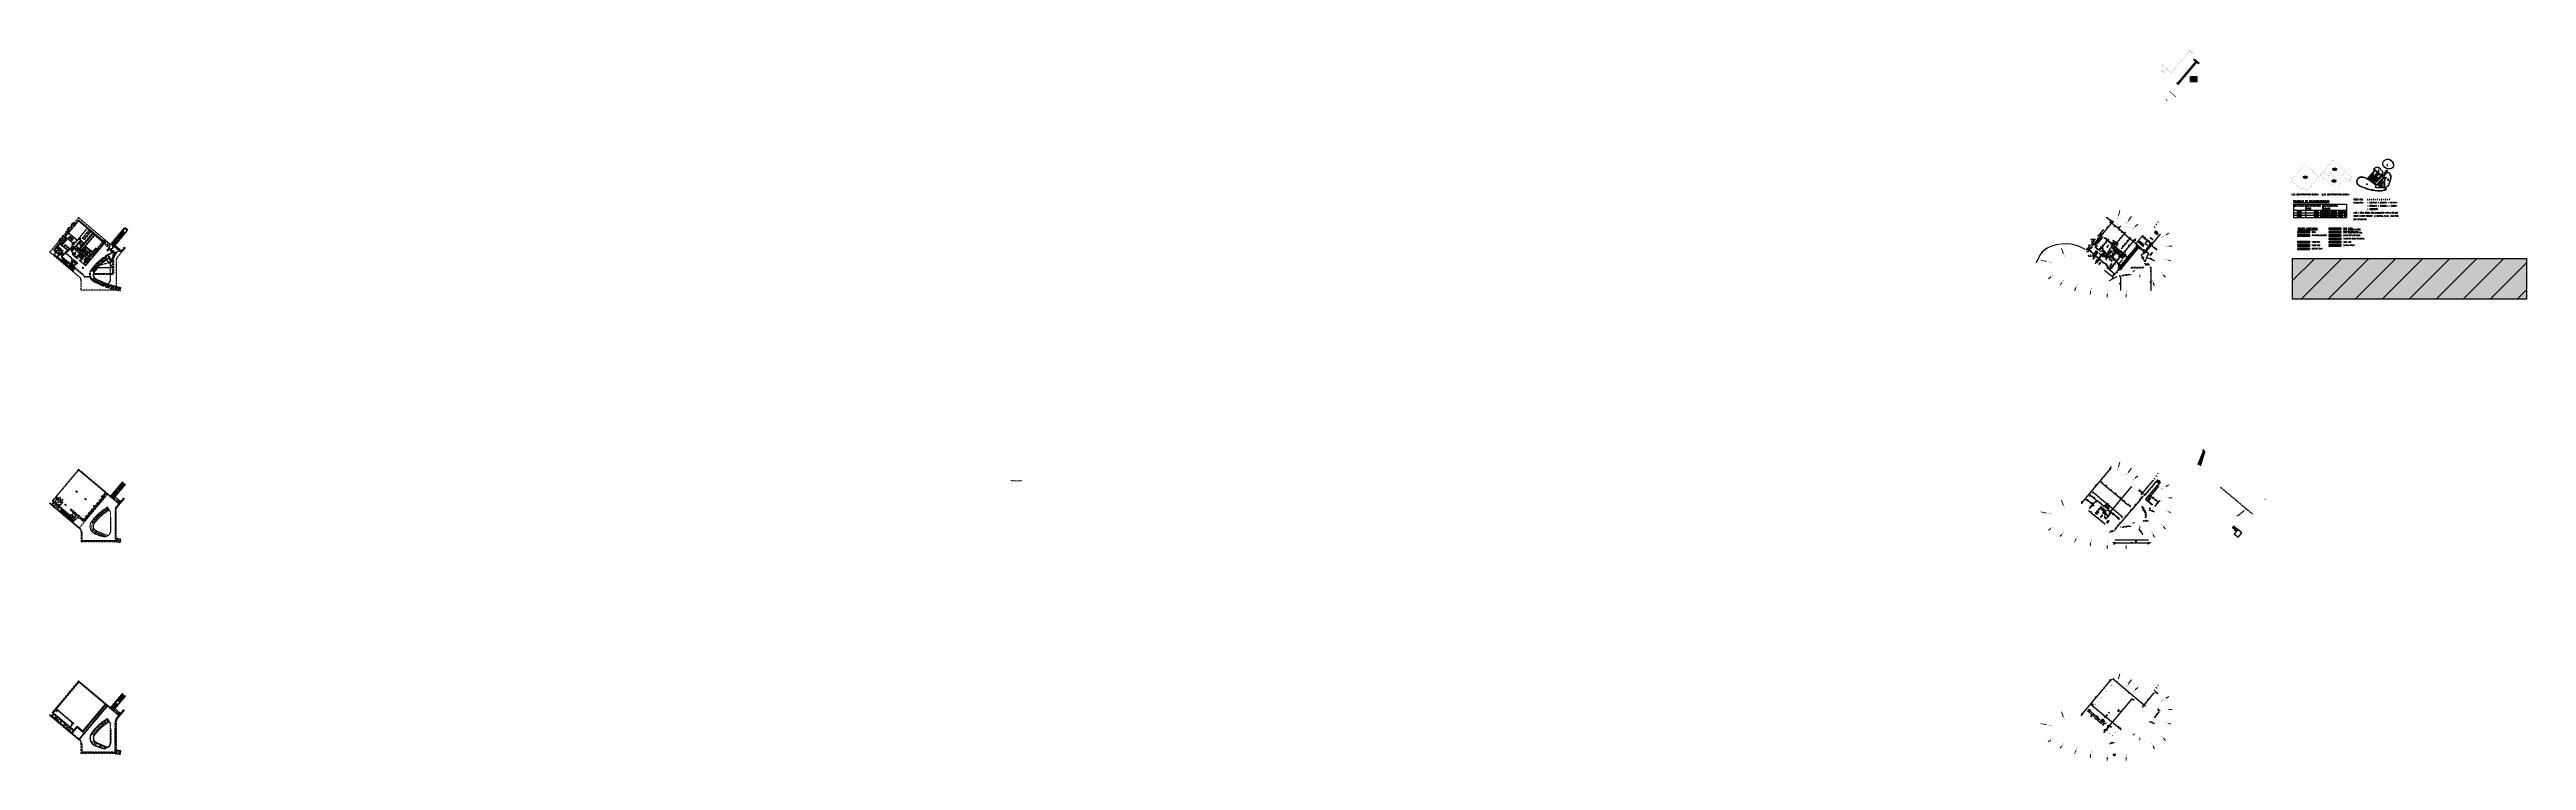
# Model space of a CAD drawing. Header units: millimetres. Extents: x 833220848 to 834439174, y 817676276 to 818025844.
import ezdxf
from ezdxf.enums import TextEntityAlignment as Align

# ---------------------------------------------------------------- set-up
doc = ezdxf.new("R2010")
doc.units = ezdxf.units.MM
doc.header["$LTSCALE"] = 1000
doc.header["$MEASUREMENT"] = 0
for name, pattern in [('CENTER', [50.8, 31.75, -6.35, 6.35, -6.35]), ('DASHED2', [0.375, 0.25, -0.125]), ('HIDDEN', [9.525, 6.35, -3.175]), ('HIDDEN2', [0.1875, 0.125, -0.0625]), ('N132X01M - Default$0$R_WKCD_LB - Model$0$DIVIDE', [1.25, 0.5, -0.25, 0, -0.25, 0, -0.25])]:
    doc.linetypes.add(name, pattern=pattern)
for name, color, linetype, lineweight in [('01_Base_Plan', 5, 'Continuous', 5), ('VPA031_Dimension 1F', 6, 'Continuous', 13), ('VPA031_Dimension GF', 6, 'Continuous', 13), ('VPA031_Dimension RF', 6, 'Continuous', 13), ('VPA319 Door-Marks', 3, 'Continuous', 13), ('VPAX L001', 7, 'Continuous', 13)]:
    doc.layers.add(name, color=color, linetype=linetype, lineweight=lineweight)
for name, color, linetype in [('3B52X-MAGP-P-L000$0$VPA240_road curb', 1, 'Continuous'), ('3B52X_GBP_amendmentC', 150, 'Continuous'), ('_BD Amendment C Changes', 10, 'Continuous'), ('BD02T', 7, 'Continuous'), ('Layer 1', 7, 'Continuous'), ('MGD031_1', 7, 'Continuous'), ('MGD041_4', 6, 'Continuous'), ('MGD044_1', 2, 'Continuous'), ('MGD044_3', 4, 'Continuous'), ('MGD047', 2, 'Continuous'), ('MGD064_C035', 35, 'Continuous'), ('MGD064_C051', 51, 'Continuous'), ('MGD064_C097', 97, 'Continuous'), ('MGD064_C130', 130, 'Continuous'), ('MGD064_C160', 160, 'Continuous'), ('MGD064_C175', 175, 'Continuous'), ('MGD064_C200', 200, 'Continuous'), ('MGD064_C240', 240, 'Continuous'), ('MGD440', 1, 'Continuous'), ('VPA032_Levels', 1, 'Continuous'), ('VPA050_Marks', 1, 'Continuous'), ('VPA064_231', 231, 'HIDDEN2'), ('VPA064_C103', 103, 'HIDDEN2'), ('VPA064_C231', 231, 'HIDDEN2'), ('VPA064_C51', 51, 'HIDDEN2'), ('VPA240_Retaining wall', 1, 'Continuous'), ('VPA520_Drainage', 8, 'Continuous'), ('VPAX L000', 7, 'Continuous'), ('VPAX L02R', 7, 'Continuous')]:
    doc.layers.add(name, color=color, linetype=linetype)
doc.layers.add('fill', color=1, linetype='Continuous', plot=False)
doc.styles.add('RLP-SIMPLEX', font='SIMPLEX.shx', dxfattribs={"width": 0.8})
doc.styles.add('ROMANS', font='romans.shx', dxfattribs={"width": 0.8, "height": 2.5})
doc.styles.get("Standard").update_dxf_attribs({"font": 'txt.shx', "width": 0.8})
doc.dimstyles.new('VP-SIMPLEX_D200', dxfattribs={"dimscale": 200, "dimtxt": 1, "dimasz": 1, "dimexe": 1, "dimexo": 1, "dimgap": 1, "dimtad": 1, "dimdec": 1, "dimdsep": 46, "dimtxsty": 'RLP-SIMPLEX', "dimblk": 'OBLIQUE', "dimcen": 1, "dimclrd": 1, "dimclre": 1, "dimclrt": 256, "dimadec": 1, "dimazin": 2, "dimtfac": 1, "dimtdec": 1, "dimtix": 1, "dimtmove": 2, "dimatfit": 1, "dimfxl": 0, "dimtolj": 1, "dimtzin": 0, "dimarcsym": 0})

# ---------------------------------------------------------------- blocks, each defined once
blk = doc.blocks.new('_Oblique')
at = {"color": 0, "linetype": 'ByBlock', "lineweight": -2}
blk.add_line((-0.5, -0.5), (0.5, 0.5), dxfattribs=at)
blk = doc.blocks.new('*D34')
at = {"layer": 'VPA031_Dimension 1F', "color": 1, "lineweight": -2}
for p, q in [((834249785, 817806996), (834255634, 817813967)), ((834255770, 817813853), (834255481, 817814095)), ((834249892, 817806906), (834249631, 817807124))]:
    blk.add_line(p, q, dxfattribs=at)
at = {"layer": 'VPA031_Dimension 1F', "color": 1, "lineweight": -2, "xscale": 200, "yscale": 200, "zscale": 200}
for p, rotation in [((834255634, 817813967), 50.00000000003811), ((834249785, 817806996), 230.0000000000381)]:
    blk.add_blockref('_Oblique', p, dxfattribs=dict(at, rotation=rotation))
at = {"layer": 'VPA031_Dimension 1F', "color": 6, "insert": (834252479, 817810674), "char_height": 200, "attachment_point": 5, "rotation": 50, "style": 'RLP-SIMPLEX'}
blk.add_mtext('\\A1;9100', dxfattribs=at)
blk = doc.blocks.new('*D35')
at = {"layer": 'VPA031_Dimension 1F', "color": 1, "lineweight": -2}
for p, q in [((834255974, 817808747), (834256335, 817808444)), ((834256181, 817808573), (834258373, 817811185)), ((834258166, 817811359), (834258526, 817811057))]:
    blk.add_line(p, q, dxfattribs=at)
at = {"layer": 'VPA031_Dimension 1F', "color": 1, "lineweight": -2, "xscale": 200, "yscale": 200, "zscale": 200}
for p, rotation in [((834256181, 817808573), 230.0000000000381), ((834258373, 817811185), 50.00000000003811)]:
    blk.add_blockref('_Oblique', p, dxfattribs=dict(at, rotation=rotation))
at = {"layer": 'VPA031_Dimension 1F', "color": 6, "insert": (834257048, 817810072), "char_height": 200, "attachment_point": 5, "rotation": 50, "style": 'RLP-SIMPLEX'}
blk.add_mtext('\\A1;3410', dxfattribs=at)
blk = doc.blocks.new('*D36')
at = {"layer": 'VPA031_Dimension 1F', "color": 1, "lineweight": -2}
for p, q in [((834255010, 817807598), (834255370, 817807295)), ((834255217, 817807424), (834256181, 817808573)), ((834255974, 817808747), (834256335, 817808444))]:
    blk.add_line(p, q, dxfattribs=at)
at = {"layer": 'VPA031_Dimension 1F', "color": 1, "lineweight": -2, "xscale": 200, "yscale": 200, "zscale": 200}
for p, rotation in [((834255217, 817807424), 230.0000000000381), ((834256181, 817808573), 50.00000000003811)]:
    blk.add_blockref('_Oblique', p, dxfattribs=dict(at, rotation=rotation))
at = {"layer": 'VPA031_Dimension 1F', "color": 6, "insert": (834255469, 817808191), "char_height": 200, "attachment_point": 5, "rotation": 50, "style": 'RLP-SIMPLEX'}
blk.add_mtext('\\A1;1500', dxfattribs=at)
blk = doc.blocks.new('*D37')
at = {"layer": 'VPA031_Dimension 1F', "color": 1, "lineweight": -2}
for p, q in [((834252818, 817804985), (834253178, 817804683)), ((834253025, 817804812), (834255217, 817807424)), ((834255010, 817807598), (834255370, 817807295))]:
    blk.add_line(p, q, dxfattribs=at)
at = {"layer": 'VPA031_Dimension 1F', "color": 1, "lineweight": -2, "xscale": 200, "yscale": 200, "zscale": 200}
for p, rotation in [((834253025, 817804812), 230.0000000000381), ((834255217, 817807424), 50.00000000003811)]:
    blk.add_blockref('_Oblique', p, dxfattribs=dict(at, rotation=rotation))
at = {"layer": 'VPA031_Dimension 1F', "color": 6, "insert": (834253891, 817806311), "char_height": 200, "attachment_point": 5, "rotation": 50, "style": 'RLP-SIMPLEX'}
blk.add_mtext('\\A1;3410', dxfattribs=at)
blk = doc.blocks.new('*D38')
at = {"layer": 'VPA031_Dimension 1F', "color": 1, "lineweight": -2}
blk.add_line((834248326, 817790146), (834250323, 817787581), dxfattribs=at)
at = {"layer": 'VPA031_Dimension 1F', "color": 1, "lineweight": -2, "xscale": 200, "yscale": 200, "zscale": 200, "rotation": 307.9117209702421}
blk.add_blockref('_Oblique', (834250323, 817787581), dxfattribs=at)
at = {"layer": 'VPA031_Dimension 1F', "color": 6, "insert": (834249562, 817789048), "char_height": 200, "attachment_point": 5, "rotation": 307.911721, "style": 'RLP-SIMPLEX'}
blk.add_mtext('\\A1;R3250', dxfattribs=at)
blk = doc.blocks.new('*D39')
at = {"layer": 'VPA031_Dimension 1F', "color": 1, "lineweight": -2}
for p, q in [((834250882, 817793797), (834250882, 817794287)), ((834250882, 817794087), (834253132, 817794087)), ((834253132, 817793797), (834253132, 817794287))]:
    blk.add_line(p, q, dxfattribs=at)
at = {"layer": 'VPA031_Dimension 1F', "color": 1, "lineweight": -2, "xscale": 200, "yscale": 200, "zscale": 200, "rotation": 180}
blk.add_blockref('_Oblique', (834250882, 817794087), dxfattribs=at)
at = {"layer": 'VPA031_Dimension 1F', "color": 1, "lineweight": -2, "xscale": 200, "yscale": 200, "zscale": 200}
blk.add_blockref('_Oblique', (834253132, 817794087), dxfattribs=at)
at = {"layer": 'VPA031_Dimension 1F', "color": 6, "insert": (834252007, 817794387), "char_height": 200, "attachment_point": 5, "style": 'RLP-SIMPLEX'}
blk.add_mtext('\\A1;2250', dxfattribs=at)
blk = doc.blocks.new('*D40')
at = {"layer": 'VPA031_Dimension 1F', "color": 1, "lineweight": -2}
for p, q in [((834247582, 817784551), (834246988, 817784551)), ((834247582, 817783751), (834246988, 817783751)), ((834247188, 817784551), (834247188, 817784751)), ((834247188, 817784551), (834247188, 817783751)), ((834247188, 817783751), (834247188, 817783551))]:
    blk.add_line(p, q, dxfattribs=at)
at = {"layer": 'VPA031_Dimension 1F', "color": 1, "lineweight": -2, "xscale": 200, "yscale": 200, "zscale": 200}
for p, rotation in [((834247188, 817784551), 270), ((834247188, 817783751), 90)]:
    blk.add_blockref('_Oblique', p, dxfattribs=dict(at, rotation=rotation))
at = {"layer": 'VPA031_Dimension 1F', "color": 6, "insert": (834246888, 817784151), "char_height": 200, "attachment_point": 5, "rotation": 90, "style": 'RLP-SIMPLEX'}
blk.add_mtext('\\A1;800', dxfattribs=at)
blk = doc.blocks.new('*D41')
at = {"layer": 'VPA031_Dimension 1F', "color": 1, "lineweight": -2}
for p, q in [((834257488, 817813758), (834257890, 817814236)), ((834259063, 817812990), (834257761, 817814083)), ((834258791, 817812665), (834259192, 817813143))]:
    blk.add_line(p, q, dxfattribs=at)
at = {"layer": 'VPA031_Dimension 1F', "color": 1, "lineweight": -2, "xscale": 200, "yscale": 200, "zscale": 200}
for p, rotation in [((834257761, 817814083), 140.0000001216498), ((834259063, 817812990), 320.0000001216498)]:
    blk.add_blockref('_Oblique', p, dxfattribs=dict(at, rotation=rotation))
at = {"layer": 'VPA031_Dimension 1F', "color": 6, "insert": (834258605, 817813766), "char_height": 200, "attachment_point": 5, "rotation": 320, "style": 'RLP-SIMPLEX'}
blk.add_mtext('\\A1;1700', dxfattribs=at)
blk = doc.blocks.new('*D42')
at = {"layer": 'VPA031_Dimension 1F', "color": 1, "lineweight": -2}
for p, q in [((834220711, 817802770), (834220295, 817803119)), ((834220448, 817802991), (834220320, 817802838)), ((834220776, 817802847), (834220359, 817803196)), ((834220512, 817803067), (834220448, 817802991)), ((834220512, 817803067), (834220641, 817803221))]:
    blk.add_line(p, q, dxfattribs=at)
at = {"layer": 'VPA031_Dimension 1F', "color": 1, "lineweight": -2, "xscale": 200, "yscale": 200, "zscale": 200}
for p, rotation in [((834220448, 817802991), 49.99999992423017), ((834220512, 817803067), 229.9999999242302)]:
    blk.add_blockref('_Oblique', p, dxfattribs=dict(at, rotation=rotation))
at = {"layer": 'VPA031_Dimension 1F', "color": 6, "insert": (834220419, 817802665), "char_height": 200, "attachment_point": 5, "rotation": 50, "style": 'RLP-SIMPLEX'}
blk.add_mtext('\\A1;100', dxfattribs=at)
blk = doc.blocks.new('*D43')
at = {"layer": 'VPA031_Dimension 1F', "color": 1, "lineweight": -2}
for p, q in [((834234682, 817819408), (834234265, 817819757)), ((834234418, 817819629), (834234290, 817819475)), ((834234810, 817819561), (834234394, 817819910)), ((834234547, 817819782), (834234418, 817819629)), ((834234547, 817819782), (834234675, 817819935))]:
    blk.add_line(p, q, dxfattribs=at)
at = {"layer": 'VPA031_Dimension 1F', "color": 1, "lineweight": -2, "xscale": 200, "yscale": 200, "zscale": 200}
for p, rotation in [((834234418, 817819629), 49.99999999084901), ((834234547, 817819782), 229.999999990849)]:
    blk.add_blockref('_Oblique', p, dxfattribs=dict(at, rotation=rotation))
at = {"layer": 'VPA031_Dimension 1F', "color": 6, "insert": (834234253, 817819898), "char_height": 200, "attachment_point": 5, "rotation": 50, "style": 'RLP-SIMPLEX'}
blk.add_mtext('\\A1;200', dxfattribs=at)
blk = doc.blocks.new('*D44')
at = {"layer": 'VPA031_Dimension 1F', "color": 1, "lineweight": -2}
for p, q in [((834251596, 817807047), (834251443, 817807176)), ((834251463, 817806888), (834251725, 817807200)), ((834251750, 817806919), (834251596, 817807047)), ((834251616, 817806759), (834251878, 817807072)), ((834251750, 817806919), (834251903, 817806790))]:
    blk.add_line(p, q, dxfattribs=at)
at = {"layer": 'VPA031_Dimension 1F', "color": 1, "lineweight": -2, "xscale": 200, "yscale": 200, "zscale": 200}
for p, rotation in [((834251596, 817807047), 319.9999705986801), ((834251750, 817806919), 139.9999705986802)]:
    blk.add_blockref('_Oblique', p, dxfattribs=dict(at, rotation=rotation))
at = {"layer": 'VPA031_Dimension 1F', "color": 6, "insert": (834251042, 817807239), "char_height": 200, "attachment_point": 5, "rotation": 319.999971, "style": 'RLP-SIMPLEX'}
blk.add_mtext('\\A1;200', dxfattribs=at)
blk = doc.blocks.new('*D45')
at = {"layer": 'VPA031_Dimension 1F', "color": 1, "lineweight": -2}
for p, q in [((834253176, 817804150), (834253536, 817803848)), ((834253383, 817803977), (834253254, 817803823)), ((834253383, 817803977), (834253833, 817804513)), ((834253626, 817804686), (834253986, 817804384)), ((834253833, 817804513), (834253961, 817804666))]:
    blk.add_line(p, q, dxfattribs=at)
at = {"layer": 'VPA031_Dimension 1F', "color": 1, "lineweight": -2, "xscale": 200, "yscale": 200, "zscale": 200}
for p, rotation in [((834253383, 817803977), 50.00000000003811), ((834253833, 817804513), 230.0000000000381)]:
    blk.add_blockref('_Oblique', p, dxfattribs=dict(at, rotation=rotation))
at = {"layer": 'VPA031_Dimension 1F', "color": 6, "insert": (834253378, 817804437), "char_height": 200, "attachment_point": 5, "rotation": 50, "style": 'RLP-SIMPLEX'}
blk.add_mtext('\\A1;700', dxfattribs=at)
blk = doc.blocks.new('*D46')
at = {"layer": 'VPA031_Dimension 1F', "color": 1, "lineweight": -2}
for p, q in [((834253626, 817804686), (834253986, 817804384)), ((834253833, 817804513), (834253704, 817804360)), ((834253833, 817804513), (834254283, 817805049)), ((834254076, 817805223), (834254436, 817804920)), ((834254283, 817805049), (834254411, 817805202))]:
    blk.add_line(p, q, dxfattribs=at)
at = {"layer": 'VPA031_Dimension 1F', "color": 1, "lineweight": -2, "xscale": 200, "yscale": 200, "zscale": 200}
for p, rotation in [((834253833, 817804513), 50.00000000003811), ((834254283, 817805049), 230.0000000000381)]:
    blk.add_blockref('_Oblique', p, dxfattribs=dict(at, rotation=rotation))
at = {"layer": 'VPA031_Dimension 1F', "color": 6, "insert": (834253828, 817804974), "char_height": 200, "attachment_point": 5, "rotation": 50, "style": 'RLP-SIMPLEX'}
blk.add_mtext('\\A1;700', dxfattribs=at)
blk = doc.blocks.new('*D47')
at = {"layer": 'VPA031_Dimension 1F', "color": 1, "lineweight": -2}
for p, q in [((834253700, 817806598), (834253962, 817806911)), ((834253834, 817806757), (834257020, 817804083)), ((834256886, 817803924), (834257149, 817804237))]:
    blk.add_line(p, q, dxfattribs=at)
at = {"layer": 'VPA031_Dimension 1F', "color": 1, "lineweight": -2, "xscale": 200, "yscale": 200, "zscale": 200}
for p, rotation in [((834253834, 817806757), 139.9999513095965), ((834257020, 817804083), 319.9999513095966)]:
    blk.add_blockref('_Oblique', p, dxfattribs=dict(at, rotation=rotation))
at = {"layer": 'VPA031_Dimension 1F', "color": 6, "insert": (834255620, 817805650), "char_height": 200, "attachment_point": 5, "rotation": 319.999951, "style": 'RLP-SIMPLEX'}
blk.add_mtext('\\A1;4160', dxfattribs=at)
blk = doc.blocks.new('*D48')
at = {"layer": 'VPA031_Dimension 1F', "color": 1, "lineweight": -2}
for p, q in [((834257020, 817804083), (834256867, 817804212)), ((834256886, 817803924), (834257149, 817804237)), ((834257020, 817804083), (834257288, 817803859)), ((834257155, 817803699), (834257417, 817804012)), ((834257288, 817803859), (834257442, 817803730))]:
    blk.add_line(p, q, dxfattribs=at)
at = {"layer": 'VPA031_Dimension 1F', "color": 1, "lineweight": -2, "xscale": 200, "yscale": 200, "zscale": 200}
for p, rotation in [((834257020, 817804083), 319.9999832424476), ((834257288, 817803859), 139.9999832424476)]:
    blk.add_blockref('_Oblique', p, dxfattribs=dict(at, rotation=rotation))
at = {"layer": 'VPA031_Dimension 1F', "color": 6, "insert": (834257029, 817804386), "char_height": 200, "attachment_point": 5, "rotation": 319.999983, "style": 'RLP-SIMPLEX'}
blk.add_mtext('\\A1;350', dxfattribs=at)
blk = doc.blocks.new('*D49')
at = {"layer": 'VPA031_Dimension 1F', "color": 1, "lineweight": -2}
for p, q in [((834257288, 817803859), (834257135, 817803987)), ((834257155, 817803699), (834257417, 817804012)), ((834257231, 817803635), (834257494, 817803947)), ((834257365, 817803794), (834257288, 817803859)), ((834257365, 817803794), (834257518, 817803666))]:
    blk.add_line(p, q, dxfattribs=at)
at = {"layer": 'VPA031_Dimension 1F', "color": 1, "lineweight": -2, "xscale": 200, "yscale": 200, "zscale": 200}
for p, rotation in [((834257288, 817803859), 319.9999631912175), ((834257365, 817803794), 139.9999631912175)]:
    blk.add_blockref('_Oblique', p, dxfattribs=dict(at, rotation=rotation))
at = {"layer": 'VPA031_Dimension 1F', "color": 6, "insert": (834257760, 817803769), "char_height": 200, "attachment_point": 5, "rotation": 319.999963, "style": 'RLP-SIMPLEX'}
blk.add_mtext('\\A1;100', dxfattribs=at)
blk = doc.blocks.new('*D50')
at = {"layer": 'VPA031_Dimension 1F', "color": 1, "lineweight": -2}
for p, q in [((834236382, 817783120), (834236182, 817783120)), ((834236382, 817783551), (834236382, 817782920)), ((834236482, 817783120), (834236382, 817783120)), ((834236482, 817783551), (834236482, 817782920)), ((834236482, 817783120), (834236682, 817783120))]:
    blk.add_line(p, q, dxfattribs=at)
at = {"layer": 'VPA031_Dimension 1F', "color": 1, "lineweight": -2, "xscale": 200, "yscale": 200, "zscale": 200}
blk.add_blockref('_Oblique', (834236382, 817783120), dxfattribs=at)
at = {"layer": 'VPA031_Dimension 1F', "color": 1, "lineweight": -2, "xscale": 200, "yscale": 200, "zscale": 200, "rotation": 180}
blk.add_blockref('_Oblique', (834236482, 817783120), dxfattribs=at)
at = {"layer": 'VPA031_Dimension 1F', "color": 6, "insert": (834235928, 817783388), "char_height": 200, "attachment_point": 5, "style": 'RLP-SIMPLEX'}
blk.add_mtext('\\A1;100', dxfattribs=at)
blk = doc.blocks.new('*D51')
at = {"layer": 'VPA031_Dimension 1F', "color": 1, "lineweight": -2}
for p, q in [((834236482, 817783120), (834236282, 817783120)), ((834236482, 817783551), (834236482, 817782920)), ((834236832, 817783120), (834236482, 817783120)), ((834236832, 817783551), (834236832, 817782920)), ((834236832, 817783120), (834237032, 817783120))]:
    blk.add_line(p, q, dxfattribs=at)
at = {"layer": 'VPA031_Dimension 1F', "color": 1, "lineweight": -2, "xscale": 200, "yscale": 200, "zscale": 200}
blk.add_blockref('_Oblique', (834236482, 817783120), dxfattribs=at)
at = {"layer": 'VPA031_Dimension 1F', "color": 1, "lineweight": -2, "xscale": 200, "yscale": 200, "zscale": 200, "rotation": 180}
blk.add_blockref('_Oblique', (834236832, 817783120), dxfattribs=at)
at = {"layer": 'VPA031_Dimension 1F', "color": 6, "insert": (834236295, 817782776), "char_height": 200, "attachment_point": 5, "style": 'RLP-SIMPLEX'}
blk.add_mtext('\\A1;350', dxfattribs=at)
blk = doc.blocks.new('*D52')
at = {"layer": 'VPA031_Dimension 1F', "color": 1, "lineweight": -2}
for p, q in [((834236832, 817783551), (834236832, 817782920)), ((834253132, 817783120), (834236832, 817783120)), ((834253132, 817783551), (834253132, 817782920))]:
    blk.add_line(p, q, dxfattribs=at)
at = {"layer": 'VPA031_Dimension 1F', "color": 1, "lineweight": -2, "xscale": 200, "yscale": 200, "zscale": 200, "rotation": 180}
blk.add_blockref('_Oblique', (834236832, 817783120), dxfattribs=at)
at = {"layer": 'VPA031_Dimension 1F', "color": 1, "lineweight": -2, "xscale": 200, "yscale": 200, "zscale": 200}
blk.add_blockref('_Oblique', (834253132, 817783120), dxfattribs=at)
at = {"layer": 'VPA031_Dimension 1F', "color": 6, "insert": (834244982, 817783420), "char_height": 200, "attachment_point": 5, "style": 'RLP-SIMPLEX'}
blk.add_mtext('\\A1;16300', dxfattribs=at)
blk = doc.blocks.new('*D53')
at = {"layer": 'VPA031_Dimension 1F', "color": 1, "lineweight": -2}
for p, q in [((834253482, 817783120), (834253282, 817783120)), ((834253482, 817783551), (834253482, 817782920)), ((834253482, 817783120), (834253582, 817783120)), ((834253582, 817783551), (834253582, 817782920)), ((834253582, 817783120), (834253782, 817783120))]:
    blk.add_line(p, q, dxfattribs=at)
at = {"layer": 'VPA031_Dimension 1F', "color": 1, "lineweight": -2, "xscale": 200, "yscale": 200, "zscale": 200}
blk.add_blockref('_Oblique', (834253482, 817783120), dxfattribs=at)
at = {"layer": 'VPA031_Dimension 1F', "color": 1, "lineweight": -2, "xscale": 200, "yscale": 200, "zscale": 200, "rotation": 180}
blk.add_blockref('_Oblique', (834253582, 817783120), dxfattribs=at)
at = {"layer": 'VPA031_Dimension 1F', "color": 6, "insert": (834254036, 817783388), "char_height": 200, "attachment_point": 5, "style": 'RLP-SIMPLEX'}
blk.add_mtext('\\A1;100', dxfattribs=at)
blk = doc.blocks.new('*D54')
at = {"layer": 'VPA031_Dimension 1F', "color": 1, "lineweight": -2}
for p, q in [((834253132, 817783120), (834252932, 817783120)), ((834253132, 817783551), (834253132, 817782920)), ((834253132, 817783120), (834253482, 817783120)), ((834253482, 817783551), (834253482, 817782920)), ((834253482, 817783120), (834253682, 817783120))]:
    blk.add_line(p, q, dxfattribs=at)
at = {"layer": 'VPA031_Dimension 1F', "color": 1, "lineweight": -2, "xscale": 200, "yscale": 200, "zscale": 200}
blk.add_blockref('_Oblique', (834253132, 817783120), dxfattribs=at)
at = {"layer": 'VPA031_Dimension 1F', "color": 1, "lineweight": -2, "xscale": 200, "yscale": 200, "zscale": 200, "rotation": 180}
blk.add_blockref('_Oblique', (834253482, 817783120), dxfattribs=at)
at = {"layer": 'VPA031_Dimension 1F', "color": 6, "insert": (834253119, 817782776), "char_height": 200, "attachment_point": 5, "style": 'RLP-SIMPLEX'}
blk.add_mtext('\\A1;350', dxfattribs=at)
blk = doc.blocks.new('*D55')
at = {"layer": 'VPA031_Dimension 1F', "color": 1, "lineweight": -2}
for p, q in [((834223354, 817803586), (834223746, 817804053)), ((834226107, 817801810), (834223617, 817803900)), ((834225843, 817801496), (834226235, 817801963))]:
    blk.add_line(p, q, dxfattribs=at)
at = {"layer": 'VPA031_Dimension 1F', "color": 1, "lineweight": -2, "xscale": 200, "yscale": 200, "zscale": 200}
for p, rotation in [((834223617, 817803900), 139.9846962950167), ((834226107, 817801810), 319.9846962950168)]:
    blk.add_blockref('_Oblique', p, dxfattribs=dict(at, rotation=rotation))
at = {"layer": 'VPA031_Dimension 1F', "color": 6, "insert": (834225468, 817802870), "char_height": 200, "attachment_point": 5, "rotation": 319.984696, "style": 'RLP-SIMPLEX'}
blk.add_mtext('\\A1;3250', dxfattribs=at)
blk = doc.blocks.new('*D56')
at = {"layer": 'VPA031_Dimension 1F', "color": 1, "lineweight": -2}
for p, q in [((834222665, 817804164), (834223057, 817804631)), ((834223617, 817803900), (834222928, 817804478)), ((834223354, 817803586), (834223746, 817804053))]:
    blk.add_line(p, q, dxfattribs=at)
at = {"layer": 'VPA031_Dimension 1F', "color": 1, "lineweight": -2, "xscale": 200, "yscale": 200, "zscale": 200}
for p, rotation in [((834222928, 817804478), 139.9999998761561), ((834223617, 817803900), 319.9999998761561)]:
    blk.add_blockref('_Oblique', p, dxfattribs=dict(at, rotation=rotation))
at = {"layer": 'VPA031_Dimension 1F', "color": 6, "insert": (834223466, 817804419), "char_height": 200, "attachment_point": 5, "rotation": 320, "style": 'RLP-SIMPLEX'}
blk.add_mtext('\\A1;900', dxfattribs=at)
blk = doc.blocks.new('*D57')
at = {"layer": 'VPA031_Dimension 1F', "color": 1, "lineweight": -2}
for p, q in [((834222511, 817804293), (834222903, 817804760)), ((834222775, 817804607), (834222622, 817804735)), ((834222665, 817804164), (834223057, 817804631)), ((834222928, 817804478), (834222775, 817804607)), ((834222928, 817804478), (834223081, 817804350))]:
    blk.add_line(p, q, dxfattribs=at)
at = {"layer": 'VPA031_Dimension 1F', "color": 1, "lineweight": -2, "xscale": 200, "yscale": 200, "zscale": 200}
for p, rotation in [((834222775, 817804607), 319.9999996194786), ((834222928, 817804478), 139.9999996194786)]:
    blk.add_blockref('_Oblique', p, dxfattribs=dict(at, rotation=rotation))
at = {"layer": 'VPA031_Dimension 1F', "color": 6, "insert": (834222434, 817804526), "char_height": 200, "attachment_point": 5, "rotation": 320, "style": 'RLP-SIMPLEX'}
blk.add_mtext('\\A1;200', dxfattribs=at)
blk = doc.blocks.new('*D58')
at = {"layer": 'VPA031_Dimension 1F', "color": 1, "lineweight": -2}
for p, q in [((834232047, 817800644), (834232413, 817801080)), ((834232124, 817800580), (834232489, 817801016)), ((834232284, 817800927), (834232131, 817801055)), ((834232284, 817800927), (834232361, 817800862)), ((834232361, 817800862), (834232514, 817800734))]:
    blk.add_line(p, q, dxfattribs=at)
at = {"layer": 'VPA031_Dimension 1F', "color": 1, "lineweight": -2, "xscale": 200, "yscale": 200, "zscale": 200}
for p, rotation in [((834232284, 817800927), 319.9999991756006), ((834232361, 817800862), 139.9999991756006)]:
    blk.add_blockref('_Oblique', p, dxfattribs=dict(at, rotation=rotation))
at = {"layer": 'VPA031_Dimension 1F', "color": 6, "insert": (834232992, 817801459), "char_height": 200, "attachment_point": 5, "rotation": 319.999999, "style": 'RLP-SIMPLEX'}
blk.add_mtext('\\A1;100', dxfattribs=at)
blk = doc.blocks.new('*D59')
at = {"layer": 'VPA031_Dimension 1F', "color": 1, "lineweight": -2}
for p, q in [((834232124, 817800580), (834232489, 817801016)), ((834232361, 817800862), (834232973, 817800348)), ((834232736, 817800066), (834233102, 817800501))]:
    blk.add_line(p, q, dxfattribs=at)
at = {"layer": 'VPA031_Dimension 1F', "color": 1, "lineweight": -2, "xscale": 200, "yscale": 200, "zscale": 200}
for p, rotation in [((834232361, 817800862), 140.0000001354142), ((834232973, 817800348), 320.0000001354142)]:
    blk.add_blockref('_Oblique', p, dxfattribs=dict(at, rotation=rotation))
at = {"layer": 'VPA031_Dimension 1F', "color": 6, "insert": (834233036, 817800753), "char_height": 200, "attachment_point": 5, "rotation": 320, "style": 'RLP-SIMPLEX'}
blk.add_mtext('\\A1;800', dxfattribs=at)
blk = doc.blocks.new('*D60')
at = {"layer": 'VPA031_Dimension 1F', "color": 1, "lineweight": -2}
for p, q in [((834233016, 817799309), (834233381, 817799745)), ((834233253, 817799592), (834235244, 817797921)), ((834235007, 817797638), (834235373, 817798074))]:
    blk.add_line(p, q, dxfattribs=at)
at = {"layer": 'VPA031_Dimension 1F', "color": 1, "lineweight": -2, "xscale": 200, "yscale": 200, "zscale": 200}
for p, rotation in [((834233253, 817799592), 139.9999999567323), ((834235244, 817797921), 319.9999999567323)]:
    blk.add_blockref('_Oblique', p, dxfattribs=dict(at, rotation=rotation))
at = {"layer": 'VPA031_Dimension 1F', "color": 6, "insert": (834234441, 817798986), "char_height": 200, "attachment_point": 5, "rotation": 320, "style": 'RLP-SIMPLEX'}
blk.add_mtext('\\A1;2600', dxfattribs=at)
blk = doc.blocks.new('*D61')
at = {"layer": 'VPA031_Dimension 1F', "color": 1, "lineweight": -2}
for p, q in [((834233995, 817797726), (834244955, 817810787)), ((834244667, 817811029), (834245108, 817810659)), ((834233708, 817797968), (834234148, 817797598))]:
    blk.add_line(p, q, dxfattribs=at)
at = {"layer": 'VPA031_Dimension 1F', "color": 1, "lineweight": -2, "xscale": 200, "yscale": 200, "zscale": 200}
for p, rotation in [((834244955, 817810787), 49.99999990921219), ((834233995, 817797726), 229.9999999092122)]:
    blk.add_blockref('_Oblique', p, dxfattribs=dict(at, rotation=rotation))
at = {"layer": 'VPA031_Dimension 1F', "color": 6, "insert": (834239245, 817804450), "char_height": 200, "attachment_point": 5, "rotation": 50, "style": 'RLP-SIMPLEX'}
blk.add_mtext('\\A1;17050', dxfattribs=at)
blk = doc.blocks.new('*D76')
at = {"layer": 'VPA031_Dimension GF', "color": 1, "lineweight": -2}
for p, q in [((834254198, 817925124), (834254557, 817924822)), ((834254404, 817924951), (834255207, 817925909)), ((834255002, 817926081), (834255361, 817925780))]:
    blk.add_line(p, q, dxfattribs=at)
at = {"layer": 'VPA031_Dimension GF', "color": 1, "lineweight": -2, "xscale": 200, "yscale": 200, "zscale": 200}
for p, rotation in [((834254404, 817924951), 230.0000000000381), ((834255207, 817925909), 50.00000000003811)]:
    blk.add_blockref('_Oblique', p, dxfattribs=dict(at, rotation=rotation))
at = {"layer": 'VPA031_Dimension GF', "color": 6, "insert": (834254576, 817925623), "char_height": 200, "attachment_point": 5, "rotation": 50, "style": 'RLP-SIMPLEX'}
blk.add_mtext('\\A1;1250', dxfattribs=at)
blk = doc.blocks.new('*D77')
at = {"layer": 'VPA031_Dimension GF', "color": 1, "lineweight": -2}
for p, q in [((834234634, 817940987), (834234785, 817941166)), ((834238946, 817937413), (834234656, 817941013)), ((834238924, 817937387), (834239075, 817937567))]:
    blk.add_line(p, q, dxfattribs=at)
at = {"layer": 'VPA031_Dimension GF', "color": 1, "lineweight": -2, "xscale": 200, "yscale": 200, "zscale": 200}
for p, rotation in [((834234656, 817941013), 140.0000000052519), ((834238946, 817937413), 320.0000000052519)]:
    blk.add_blockref('_Oblique', p, dxfattribs=dict(at, rotation=rotation))
at = {"layer": 'VPA031_Dimension GF', "color": 6, "insert": (834236515, 817938977), "char_height": 200, "attachment_point": 5, "rotation": 320, "style": 'RLP-SIMPLEX'}
blk.add_mtext('\\A1;5600', dxfattribs=at)
blk = doc.blocks.new('*D78')
at = {"layer": 'VPA031_Dimension GF', "color": 1, "lineweight": -2}
for p, q in [((834239001, 817937323), (834239151, 817937502)), ((834241627, 817935164), (834239023, 817937349)), ((834241605, 817935137), (834241756, 817935317))]:
    blk.add_line(p, q, dxfattribs=at)
at = {"layer": 'VPA031_Dimension GF', "color": 1, "lineweight": -2, "xscale": 200, "yscale": 200, "zscale": 200}
for p, rotation in [((834239023, 817937349), 140.0000000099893), ((834241627, 817935164), 320.0000000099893)]:
    blk.add_blockref('_Oblique', p, dxfattribs=dict(at, rotation=rotation))
at = {"layer": 'VPA031_Dimension GF', "color": 6, "insert": (834240052, 817936009), "char_height": 200, "attachment_point": 5, "rotation": 320, "style": 'RLP-SIMPLEX'}
blk.add_mtext('\\A1;3400', dxfattribs=at)
blk = doc.blocks.new('*D79')
at = {"layer": 'VPA031_Dimension GF', "color": 1, "lineweight": -2}
for p, q in [((834241682, 817935073), (834241832, 817935253)), ((834241704, 817935099), (834247533, 817930208)), ((834247511, 817930181), (834247662, 817930361))]:
    blk.add_line(p, q, dxfattribs=at)
at = {"layer": 'VPA031_Dimension GF', "color": 1, "lineweight": -2, "xscale": 200, "yscale": 200, "zscale": 200}
for p, rotation in [((834241704, 817935099), 139.9999996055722), ((834247533, 817930208), 319.9999996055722)]:
    blk.add_blockref('_Oblique', p, dxfattribs=dict(at, rotation=rotation))
at = {"layer": 'VPA031_Dimension GF', "color": 6, "insert": (834243804, 817932846), "char_height": 200, "attachment_point": 5, "rotation": 320, "style": 'RLP-SIMPLEX'}
blk.add_mtext('\\A1;7610', dxfattribs=at)
blk = doc.blocks.new('*D80')
at = {"layer": 'VPA031_Dimension GF', "color": 1, "lineweight": -2}
for p, q in [((834241627, 817935164), (834241474, 817935292)), ((834241605, 817935137), (834241756, 817935317)), ((834241627, 817935164), (834241704, 817935099)), ((834241682, 817935073), (834241832, 817935253)), ((834241704, 817935099), (834241857, 817934971))]:
    blk.add_line(p, q, dxfattribs=at)
at = {"layer": 'VPA031_Dimension GF', "color": 1, "lineweight": -2, "xscale": 200, "yscale": 200, "zscale": 200}
for p, rotation in [((834241627, 817935164), 320.0000000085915), ((834241704, 817935099), 140.0000000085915)]:
    blk.add_blockref('_Oblique', p, dxfattribs=dict(at, rotation=rotation))
at = {"layer": 'VPA031_Dimension GF', "color": 6, "insert": (834241502, 817934943), "char_height": 200, "attachment_point": 5, "rotation": 320, "style": 'RLP-SIMPLEX'}
blk.add_mtext('\\A1;100', dxfattribs=at)
blk = doc.blocks.new('*D81')
at = {"layer": 'VPA031_Dimension GF', "color": 1, "lineweight": -2}
for p, q in [((834253862, 817930982), (834253708, 817931110)), ((834253839, 817930955), (834253990, 817931135)), ((834253862, 817930982), (834254091, 817930789)), ((834254069, 817930763), (834254220, 817930942)), ((834254091, 817930789), (834254245, 817930660))]:
    blk.add_line(p, q, dxfattribs=at)
at = {"layer": 'VPA031_Dimension GF', "color": 1, "lineweight": -2, "xscale": 200, "yscale": 200, "zscale": 200}
for p, rotation in [((834253862, 817930982), 319.9999999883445), ((834254091, 817930789), 139.9999999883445)]:
    blk.add_blockref('_Oblique', p, dxfattribs=dict(at, rotation=rotation))
at = {"layer": 'VPA031_Dimension GF', "color": 6, "insert": (834254535, 817930874), "char_height": 200, "attachment_point": 5, "rotation": 320, "style": 'RLP-SIMPLEX'}
blk.add_mtext('\\A1;300', dxfattribs=at)
blk = doc.blocks.new('*D82')
at = {"layer": 'VPA031_Dimension GF', "color": 1, "lineweight": -2}
for p, q in [((834230361, 817935596), (834230866, 817935172)), ((834235631, 817941161), (834230713, 817935300)), ((834235278, 817941457), (834235784, 817941032))]:
    blk.add_line(p, q, dxfattribs=at)
at = {"layer": 'VPA031_Dimension GF', "color": 1, "lineweight": -2, "xscale": 200, "yscale": 200, "zscale": 200}
for p, rotation in [((834230713, 817935300), 230.0000000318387), ((834235631, 817941161), 50.00000003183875)]:
    blk.add_blockref('_Oblique', p, dxfattribs=dict(at, rotation=rotation))
at = {"layer": 'VPA031_Dimension GF', "color": 6, "insert": (834232942, 817938423), "char_height": 200, "attachment_point": 5, "rotation": 50, "style": 'RLP-SIMPLEX'}
blk.add_mtext('\\A1;7650', dxfattribs=at)
blk = doc.blocks.new('*D83')
at = {"layer": 'VPA031_Dimension GF', "color": 1, "lineweight": -2}
for p, q in [((834235278, 817941457), (834235784, 817941032)), ((834235471, 817941686), (834235977, 817941262)), ((834235631, 817941161), (834235502, 817941007)), ((834235823, 817941390), (834235631, 817941161)), ((834235823, 817941390), (834235952, 817941544))]:
    blk.add_line(p, q, dxfattribs=at)
at = {"layer": 'VPA031_Dimension GF', "color": 1, "lineweight": -2, "xscale": 200, "yscale": 200, "zscale": 200}
for p, rotation in [((834235631, 817941161), 50.00000002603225), ((834235823, 817941390), 230.0000000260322)]:
    blk.add_blockref('_Oblique', p, dxfattribs=dict(at, rotation=rotation))
at = {"layer": 'VPA031_Dimension GF', "color": 6, "insert": (834235573, 817940679), "char_height": 200, "attachment_point": 5, "rotation": 50, "style": 'RLP-SIMPLEX'}
blk.add_mtext('\\A1;300', dxfattribs=at)
blk = doc.blocks.new('*D84')
at = {"layer": 'VPA031_Dimension GF', "color": 1, "lineweight": -2}
for p, q in [((834230296, 817935520), (834230802, 817935095)), ((834230361, 817935596), (834230866, 817935172)), ((834230649, 817935224), (834230520, 817935071)), ((834230713, 817935300), (834230649, 817935224)), ((834230713, 817935300), (834230842, 817935454))]:
    blk.add_line(p, q, dxfattribs=at)
at = {"layer": 'VPA031_Dimension GF', "color": 1, "lineweight": -2, "xscale": 200, "yscale": 200, "zscale": 200}
for p, rotation in [((834230649, 817935224), 50.00000263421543), ((834230713, 817935300), 230.0000026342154)]:
    blk.add_blockref('_Oblique', p, dxfattribs=dict(at, rotation=rotation))
at = {"layer": 'VPA031_Dimension GF', "color": 6, "insert": (834231145, 817935442), "char_height": 200, "attachment_point": 5, "rotation": 50.000003, "style": 'RLP-SIMPLEX'}
blk.add_mtext('\\A1;100', dxfattribs=at)
blk = doc.blocks.new('*D85')
at = {"layer": 'VPA031_Dimension GF', "color": 1, "lineweight": -2}
for p, q in [((834226825, 817929477), (834227331, 817929053)), ((834226941, 817929615), (834227447, 817929191)), ((834227178, 817929181), (834227049, 817929028)), ((834227294, 817929319), (834227178, 817929181)), ((834227294, 817929319), (834227422, 817929472))]:
    blk.add_line(p, q, dxfattribs=at)
at = {"layer": 'VPA031_Dimension GF', "color": 1, "lineweight": -2, "xscale": 200, "yscale": 200, "zscale": 200}
for p, rotation in [((834227178, 817929181), 50.00000141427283), ((834227294, 817929319), 230.0000014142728)]:
    blk.add_blockref('_Oblique', p, dxfattribs=dict(at, rotation=rotation))
at = {"layer": 'VPA031_Dimension GF', "color": 6, "insert": (834227273, 817928928), "char_height": 200, "attachment_point": 5, "rotation": 50.000001, "style": 'RLP-SIMPLEX'}
blk.add_mtext('\\A1;180', dxfattribs=at)
blk = doc.blocks.new('*D86')
at = {"layer": 'VPA031_Dimension GF', "color": 1, "lineweight": -2}
for p, q in [((834230643, 817935230), (834226356, 817930107)), ((834230297, 817935520), (834230796, 817935102)), ((834226010, 817930397), (834226509, 817929979))]:
    blk.add_line(p, q, dxfattribs=at)
at = {"layer": 'VPA031_Dimension GF', "color": 1, "lineweight": -2, "xscale": 200, "yscale": 200, "zscale": 200}
for p, rotation in [((834230643, 817935230), 50.0763425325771), ((834226356, 817930107), 230.0763425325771)]:
    blk.add_blockref('_Oblique', p, dxfattribs=dict(at, rotation=rotation))
at = {"layer": 'VPA031_Dimension GF', "color": 6, "insert": (834228269, 817932861), "char_height": 200, "attachment_point": 5, "rotation": 50.076343, "style": 'RLP-SIMPLEX'}
blk.add_mtext('\\A1;6680', dxfattribs=at)
blk = doc.blocks.new('*D87')
at = {"layer": 'VPA031_Dimension GF', "color": 1, "lineweight": -2}
for p, q in [((834241425, 817926769), (834241737, 817926507)), ((834246051, 817931960), (834241584, 817926636)), ((834245892, 817932093), (834246204, 817931831))]:
    blk.add_line(p, q, dxfattribs=at)
at = {"layer": 'VPA031_Dimension GF', "color": 1, "lineweight": -2, "xscale": 200, "yscale": 200, "zscale": 200}
for p, rotation in [((834241584, 817926636), 229.9999994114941), ((834246051, 817931960), 49.9999994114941)]:
    blk.add_blockref('_Oblique', p, dxfattribs=dict(at, rotation=rotation))
at = {"layer": 'VPA031_Dimension GF', "color": 6, "insert": (834243588, 817929491), "char_height": 200, "attachment_point": 5, "rotation": 49.999999, "style": 'RLP-SIMPLEX'}
blk.add_mtext('\\A1;6950', dxfattribs=at)
blk = doc.blocks.new('*D88')
at = {"layer": 'VPA031_Dimension GF', "color": 1, "lineweight": -2}
for p, q in [((834238950, 817923820), (834239262, 817923558)), ((834241359, 817926368), (834239109, 817923687)), ((834241200, 817926501), (834241512, 817926239))]:
    blk.add_line(p, q, dxfattribs=at)
at = {"layer": 'VPA031_Dimension GF', "color": 1, "lineweight": -2, "xscale": 200, "yscale": 200, "zscale": 200}
for p, rotation in [((834239109, 817923687), 230.0000025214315), ((834241359, 817926368), 50.00000252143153)]:
    blk.add_blockref('_Oblique', p, dxfattribs=dict(at, rotation=rotation))
at = {"layer": 'VPA031_Dimension GF', "color": 6, "insert": (834240004, 817925220), "char_height": 200, "attachment_point": 5, "rotation": 50.000003, "style": 'RLP-SIMPLEX'}
blk.add_mtext('\\A1;3500', dxfattribs=at)
blk = doc.blocks.new('*D89')
at = {"layer": 'VPA031_Dimension GF', "color": 1, "lineweight": -2}
for p, q in [((834238886, 817923743), (834239198, 817923481)), ((834239045, 817923610), (834238916, 817923457)), ((834238950, 817923820), (834239262, 817923558)), ((834239109, 817923687), (834239045, 817923610)), ((834239109, 817923687), (834239238, 817923840))]:
    blk.add_line(p, q, dxfattribs=at)
at = {"layer": 'VPA031_Dimension GF', "color": 1, "lineweight": -2, "xscale": 200, "yscale": 200, "zscale": 200}
for p, rotation in [((834239045, 817923610), 50.0000024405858), ((834239109, 817923687), 230.0000024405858)]:
    blk.add_blockref('_Oblique', p, dxfattribs=dict(at, rotation=rotation))
at = {"layer": 'VPA031_Dimension GF', "color": 6, "insert": (834239508, 817923801), "char_height": 200, "attachment_point": 5, "rotation": 50.000002, "style": 'RLP-SIMPLEX'}
blk.add_mtext('\\A1;100', dxfattribs=at)
blk = doc.blocks.new('*D90')
at = {"layer": 'VPA031_Dimension GF', "color": 1, "lineweight": -2}
for p, q in [((834239047, 817923608), (834236952, 817921110)), ((834238889, 817923741), (834239201, 817923479)), ((834236793, 817921244), (834237105, 817920982))]:
    blk.add_line(p, q, dxfattribs=at)
at = {"layer": 'VPA031_Dimension GF', "color": 1, "lineweight": -2, "xscale": 200, "yscale": 200, "zscale": 200}
for p, rotation in [((834239047, 817923608), 50.00000469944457), ((834236952, 817921110), 230.0000046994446)]:
    blk.add_blockref('_Oblique', p, dxfattribs=dict(at, rotation=rotation))
at = {"layer": 'VPA031_Dimension GF', "color": 6, "insert": (834237770, 817922552), "char_height": 200, "attachment_point": 5, "rotation": 50.000005, "style": 'RLP-SIMPLEX'}
blk.add_mtext('\\A1;3260', dxfattribs=at)
blk = doc.blocks.new('*D91')
at = {"layer": 'VPA031_Dimension GF', "color": 1, "lineweight": -2}
for p, q in [((834236733, 817921163), (834237045, 817920902)), ((834236892, 817921030), (834236763, 817920877)), ((834236797, 817921240), (834237109, 817920978)), ((834236956, 817921107), (834236892, 817921030)), ((834236956, 817921107), (834237085, 817921260))]:
    blk.add_line(p, q, dxfattribs=at)
at = {"layer": 'VPA031_Dimension GF', "color": 1, "lineweight": -2, "xscale": 200, "yscale": 200, "zscale": 200}
for p, rotation in [((834236892, 817921030), 50.0000024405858), ((834236956, 817921107), 230.0000024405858)]:
    blk.add_blockref('_Oblique', p, dxfattribs=dict(at, rotation=rotation))
at = {"layer": 'VPA031_Dimension GF', "color": 6, "insert": (834236814, 817920576), "char_height": 200, "attachment_point": 5, "rotation": 50.000002, "style": 'RLP-SIMPLEX'}
blk.add_mtext('\\A1;100', dxfattribs=at)
blk = doc.blocks.new('*D92')
at = {"layer": 'VPA031_Dimension GF', "color": 1, "lineweight": -2}
for p, q in [((834231478, 817933220), (834231629, 817933399)), ((834233799, 817931318), (834231501, 817933246)), ((834233777, 817931291), (834233927, 817931471))]:
    blk.add_line(p, q, dxfattribs=at)
at = {"layer": 'VPA031_Dimension GF', "color": 1, "lineweight": -2, "xscale": 200, "yscale": 200, "zscale": 200}
for p, rotation in [((834231501, 817933246), 139.9999999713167), ((834233799, 817931318), 319.9999999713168)]:
    blk.add_blockref('_Oblique', p, dxfattribs=dict(at, rotation=rotation))
at = {"layer": 'VPA031_Dimension GF', "color": 6, "insert": (834232400, 817933040), "char_height": 200, "attachment_point": 5, "rotation": 320, "style": 'RLP-SIMPLEX'}
blk.add_mtext('\\A1;3000', dxfattribs=at)
blk = doc.blocks.new('*D93')
at = {"layer": 'VPA031_Dimension GF', "color": 1, "lineweight": -2}
for p, q in [((834235835, 817931839), (834235682, 817931968)), ((834235813, 817931813), (834235964, 817931992)), ((834235912, 817931775), (834235835, 817931839)), ((834235890, 817931749), (834236041, 817931928)), ((834235912, 817931775), (834236065, 817931646))]:
    blk.add_line(p, q, dxfattribs=at)
at = {"layer": 'VPA031_Dimension GF', "color": 1, "lineweight": -2, "xscale": 200, "yscale": 200, "zscale": 200}
for p, rotation in [((834235835, 817931839), 320.0000000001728), ((834235912, 817931775), 140.0000000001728)]:
    blk.add_blockref('_Oblique', p, dxfattribs=dict(at, rotation=rotation))
at = {"layer": 'VPA031_Dimension GF', "color": 6, "insert": (834236213, 817931976), "char_height": 200, "attachment_point": 5, "rotation": 320, "style": 'RLP-SIMPLEX'}
blk.add_mtext('\\A1;100', dxfattribs=at)
blk = doc.blocks.new('*D94')
at = {"layer": 'VPA031_Dimension GF', "color": 1, "lineweight": -2}
for p, q in [((834235890, 817931749), (834236041, 817931928)), ((834237597, 817930361), (834235912, 817931775)), ((834237575, 817930334), (834237726, 817930514))]:
    blk.add_line(p, q, dxfattribs=at)
at = {"layer": 'VPA031_Dimension GF', "color": 1, "lineweight": -2, "xscale": 200, "yscale": 200, "zscale": 200}
for p, rotation in [((834235912, 817931775), 140.0000000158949), ((834237597, 817930361), 320.0000000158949)]:
    blk.add_blockref('_Oblique', p, dxfattribs=dict(at, rotation=rotation))
at = {"layer": 'VPA031_Dimension GF', "color": 6, "insert": (834236947, 817931298), "char_height": 200, "attachment_point": 5, "rotation": 320, "style": 'RLP-SIMPLEX'}
blk.add_mtext('\\A1;2200', dxfattribs=at)
blk = doc.blocks.new('*D95')
at = {"layer": 'VPA031_Dimension GF', "color": 1, "lineweight": -2}
for p, q in [((834237597, 817930361), (834237444, 817930489)), ((834237575, 817930334), (834237726, 817930514)), ((834237674, 817930297), (834237597, 817930361)), ((834237652, 817930270), (834237802, 817930450)), ((834237674, 817930297), (834237827, 817930168))]:
    blk.add_line(p, q, dxfattribs=at)
at = {"layer": 'VPA031_Dimension GF', "color": 1, "lineweight": -2, "xscale": 200, "yscale": 200, "zscale": 200}
for p, rotation in [((834237597, 817930361), 320.0000000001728), ((834237674, 817930297), 140.0000000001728)]:
    blk.add_blockref('_Oblique', p, dxfattribs=dict(at, rotation=rotation))
at = {"layer": 'VPA031_Dimension GF', "color": 6, "insert": (834238159, 817930407), "char_height": 200, "attachment_point": 5, "rotation": 320, "style": 'RLP-SIMPLEX'}
blk.add_mtext('\\A1;100', dxfattribs=at)
blk = doc.blocks.new('*D96')
at = {"layer": 'VPA031_Dimension GF', "color": 1, "lineweight": -2}
for p, q in [((834236553, 817928961), (834236704, 817929141)), ((834242329, 817924160), (834236576, 817928988)), ((834242306, 817924134), (834242457, 817924314))]:
    blk.add_line(p, q, dxfattribs=at)
at = {"layer": 'VPA031_Dimension GF', "color": 1, "lineweight": -2, "xscale": 200, "yscale": 200, "zscale": 200}
for p, rotation in [((834236576, 817928988), 140.000164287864), ((834242329, 817924160), 320.000164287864)]:
    blk.add_blockref('_Oblique', p, dxfattribs=dict(at, rotation=rotation))
at = {"layer": 'VPA031_Dimension GF', "color": 6, "insert": (834239951, 817926659), "char_height": 200, "attachment_point": 5, "rotation": 320.000164, "style": 'RLP-SIMPLEX'}
blk.add_mtext('\\A1;7510', dxfattribs=at)
blk = doc.blocks.new('*D97')
at = {"layer": 'VPA031_Dimension GF', "color": 1, "lineweight": -2}
for p, q in [((834242329, 817924160), (834242175, 817924289)), ((834242306, 817924134), (834242457, 817924314)), ((834242405, 817924096), (834242329, 817924160)), ((834242383, 817924070), (834242534, 817924249)), ((834242405, 817924096), (834242558, 817923968))]:
    blk.add_line(p, q, dxfattribs=at)
at = {"layer": 'VPA031_Dimension GF', "color": 1, "lineweight": -2, "xscale": 200, "yscale": 200, "zscale": 200}
for p, rotation in [((834242329, 817924160), 319.9999996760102), ((834242405, 817924096), 139.9999996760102)]:
    blk.add_blockref('_Oblique', p, dxfattribs=dict(at, rotation=rotation))
at = {"layer": 'VPA031_Dimension GF', "color": 6, "insert": (834242187, 817923954), "char_height": 200, "attachment_point": 5, "rotation": 320, "style": 'RLP-SIMPLEX'}
blk.add_mtext('\\A1;100', dxfattribs=at)
blk = doc.blocks.new('*D98')
at = {"layer": 'VPA031_Dimension GF', "color": 1, "lineweight": -2}
for p, q in [((834231400, 817926398), (834231551, 817926578)), ((834232840, 817925235), (834231422, 817926424)), ((834232817, 817925209), (834232968, 817925388))]:
    blk.add_line(p, q, dxfattribs=at)
at = {"layer": 'VPA031_Dimension GF', "color": 1, "lineweight": -2, "xscale": 200, "yscale": 200, "zscale": 200}
for p, rotation in [((834231422, 817926424), 140.0000000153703), ((834232840, 817925235), 320.0000000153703)]:
    blk.add_blockref('_Oblique', p, dxfattribs=dict(at, rotation=rotation))
at = {"layer": 'VPA031_Dimension GF', "color": 6, "insert": (834231824, 817925611), "char_height": 200, "attachment_point": 5, "rotation": 320, "style": 'RLP-SIMPLEX'}
blk.add_mtext('\\A1;1850', dxfattribs=at)
blk = doc.blocks.new('*D62')
at = {"layer": 'VPA031_Dimension GF', "color": 1, "lineweight": -2}
for p, q in [((834231294, 817920981), (834231140, 817921110)), ((834231488, 817921213), (834231165, 817920828)), ((834231447, 817920853), (834231294, 817920981)), ((834231641, 817921084), (834231318, 817920700)), ((834231447, 817920853), (834231600, 817920724))]:
    blk.add_line(p, q, dxfattribs=at)
at = {"layer": 'VPA031_Dimension GF', "color": 1, "lineweight": -2, "xscale": 200, "yscale": 200, "zscale": 200}
for p, rotation in [((834231294, 817920981), 319.9999999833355), ((834231447, 817920853), 139.9999999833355)]:
    blk.add_blockref('_Oblique', p, dxfattribs=dict(at, rotation=rotation))
at = {"layer": 'VPA031_Dimension GF', "color": 6, "insert": (834230803, 817921106), "char_height": 200, "attachment_point": 5, "rotation": 320, "style": 'RLP-SIMPLEX'}
blk.add_mtext('\\A1;200', dxfattribs=at)
blk = doc.blocks.new('*D63')
at = {"layer": 'VPA031_Dimension GF', "color": 1, "lineweight": -2}
for p, q in [((834227523, 817924539), (834227201, 817924155)), ((834231294, 817920981), (834227329, 817924308)), ((834231488, 817921213), (834231165, 817920828))]:
    blk.add_line(p, q, dxfattribs=at)
at = {"layer": 'VPA031_Dimension GF', "color": 1, "lineweight": -2, "xscale": 200, "yscale": 200, "zscale": 200}
for p, rotation in [((834227329, 817924308), 140.0000001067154), ((834231294, 817920981), 320.0000001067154)]:
    blk.add_blockref('_Oblique', p, dxfattribs=dict(at, rotation=rotation))
at = {"layer": 'VPA031_Dimension GF', "color": 6, "insert": (834229504, 817922875), "char_height": 200, "attachment_point": 5, "rotation": 320, "style": 'RLP-SIMPLEX'}
blk.add_mtext('\\A1;5175', dxfattribs=at)
blk = doc.blocks.new('*D64')
at = {"layer": 'VPA031_Dimension GF', "color": 1, "lineweight": -2}
for p, q in [((834231746, 817930766), (834232057, 817930504)), ((834233646, 817932709), (834231904, 817930633)), ((834233488, 817932842), (834233799, 817932580))]:
    blk.add_line(p, q, dxfattribs=at)
at = {"layer": 'VPA031_Dimension GF', "color": 1, "lineweight": -2, "xscale": 200, "yscale": 200, "zscale": 200}
for p, rotation in [((834231904, 817930633), 230.0000037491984), ((834233646, 817932709), 50.00000374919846)]:
    blk.add_blockref('_Oblique', p, dxfattribs=dict(at, rotation=rotation))
at = {"layer": 'VPA031_Dimension GF', "color": 6, "insert": (834232545, 817931864), "char_height": 200, "attachment_point": 5, "rotation": 50.000004, "style": 'RLP-SIMPLEX'}
blk.add_mtext('\\A1;2710', dxfattribs=at)
blk = doc.blocks.new('*D65')
at = {"layer": 'VPA031_Dimension GF', "color": 1, "lineweight": -2}
for p, q in [((834231681, 817930689), (834231993, 817930428)), ((834231840, 817930556), (834231711, 817930403)), ((834231746, 817930766), (834232057, 817930504)), ((834231904, 817930633), (834231840, 817930556)), ((834231904, 817930633), (834232033, 817930786))]:
    blk.add_line(p, q, dxfattribs=at)
at = {"layer": 'VPA031_Dimension GF', "color": 1, "lineweight": -2, "xscale": 200, "yscale": 200, "zscale": 200}
for p, rotation in [((834231840, 817930556), 50.00000248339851), ((834231904, 817930633), 230.0000024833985)]:
    blk.add_blockref('_Oblique', p, dxfattribs=dict(at, rotation=rotation))
at = {"layer": 'VPA031_Dimension GF', "color": 6, "insert": (834231476, 817930428), "char_height": 200, "attachment_point": 5, "rotation": 50.000002, "style": 'RLP-SIMPLEX'}
blk.add_mtext('\\A1;100', dxfattribs=at)
blk = doc.blocks.new('*D66')
at = {"layer": 'VPA031_Dimension GF', "color": 1, "lineweight": -2}
for p, q in [((834229753, 817928391), (834230065, 817928130)), ((834231840, 817930556), (834229912, 817928258)), ((834231681, 817930689), (834231993, 817930428))]:
    blk.add_line(p, q, dxfattribs=at)
at = {"layer": 'VPA031_Dimension GF', "color": 1, "lineweight": -2, "xscale": 200, "yscale": 200, "zscale": 200}
for p, rotation in [((834229912, 817928258), 230.0000019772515), ((834231840, 817930556), 50.00000197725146)]:
    blk.add_blockref('_Oblique', p, dxfattribs=dict(at, rotation=rotation))
at = {"layer": 'VPA031_Dimension GF', "color": 6, "insert": (834230646, 817929600), "char_height": 200, "attachment_point": 5, "rotation": 50.000002, "style": 'RLP-SIMPLEX'}
blk.add_mtext('\\A1;3000', dxfattribs=at)
blk = doc.blocks.new('*D67')
at = {"layer": 'VPA031_Dimension GF', "color": 1, "lineweight": -2}
for p, q in [((834229689, 817928315), (834230001, 817928053)), ((834229847, 817928182), (834229719, 817928028)), ((834229753, 817928391), (834230065, 817928130)), ((834229912, 817928258), (834229847, 817928182)), ((834229912, 817928258), (834230040, 817928411))]:
    blk.add_line(p, q, dxfattribs=at)
at = {"layer": 'VPA031_Dimension GF', "color": 1, "lineweight": -2, "xscale": 200, "yscale": 200, "zscale": 200}
for p, rotation in [((834229847, 817928182), 50.00000248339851), ((834229912, 817928258), 230.0000024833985)]:
    blk.add_blockref('_Oblique', p, dxfattribs=dict(at, rotation=rotation))
at = {"layer": 'VPA031_Dimension GF', "color": 6, "insert": (834229775, 817928783), "char_height": 200, "attachment_point": 5, "rotation": 50.000002, "style": 'RLP-SIMPLEX'}
blk.add_mtext('\\A1;100', dxfattribs=at)
blk = doc.blocks.new('*D68')
at = {"layer": 'VPA031_Dimension GF', "color": 1, "lineweight": -2}
for p, q in [((834225562, 817928331), (834225085, 817928731)), ((834225238, 817928603), (834225110, 817928449)), ((834225658, 817928446), (834225182, 817928846)), ((834225238, 817928603), (834225335, 817928718)), ((834225335, 817928718), (834225463, 817928871))]:
    blk.add_line(p, q, dxfattribs=at)
at = {"layer": 'VPA031_Dimension GF', "color": 1, "lineweight": -2, "xscale": 200, "yscale": 200, "zscale": 200}
for p, rotation in [((834225238, 817928603), 50.00000234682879), ((834225335, 817928718), 230.0000023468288)]:
    blk.add_blockref('_Oblique', p, dxfattribs=dict(at, rotation=rotation))
at = {"layer": 'VPA031_Dimension GF', "color": 6, "insert": (834225156, 817928173), "char_height": 200, "attachment_point": 5, "rotation": 50.000002, "style": 'RLP-SIMPLEX'}
blk.add_mtext('\\A1;150', dxfattribs=at)
blk = doc.blocks.new('*D69')
at = {"layer": 'VPA031_Dimension GF', "color": 1, "lineweight": -2}
for p, q in [((834223987, 817926454), (834223510, 817926854)), ((834223664, 817926726), (834225238, 817928603)), ((834225562, 817928331), (834225085, 817928731))]:
    blk.add_line(p, q, dxfattribs=at)
at = {"layer": 'VPA031_Dimension GF', "color": 1, "lineweight": -2, "xscale": 200, "yscale": 200, "zscale": 200}
for p, rotation in [((834223664, 817926726), 230.0000002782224), ((834225238, 817928603), 50.00000027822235)]:
    blk.add_blockref('_Oblique', p, dxfattribs=dict(at, rotation=rotation))
at = {"layer": 'VPA031_Dimension GF', "color": 6, "insert": (834224221, 817927857), "char_height": 200, "attachment_point": 5, "rotation": 50, "style": 'RLP-SIMPLEX'}
blk.add_mtext('\\A1;2450', dxfattribs=at)
blk = doc.blocks.new('*D70')
at = {"layer": 'VPA031_Dimension GF', "color": 1, "lineweight": -2}
for p, q in [((834254006, 817924894), (834254364, 817924593)), ((834254211, 817924721), (834254083, 817924568)), ((834254198, 817925124), (834254557, 817924822)), ((834254211, 817924721), (834254404, 817924951)), ((834254404, 817924951), (834254533, 817925104))]:
    blk.add_line(p, q, dxfattribs=at)
at = {"layer": 'VPA031_Dimension GF', "color": 1, "lineweight": -2, "xscale": 200, "yscale": 200, "zscale": 200}
for p, rotation in [((834254211, 817924721), 50.00000000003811), ((834254404, 817924951), 230.0000000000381)]:
    blk.add_blockref('_Oblique', p, dxfattribs=dict(at, rotation=rotation))
at = {"layer": 'VPA031_Dimension GF', "color": 6, "insert": (834253929, 817924944), "char_height": 200, "attachment_point": 5, "rotation": 50, "style": 'RLP-SIMPLEX'}
blk.add_mtext('\\A1;300', dxfattribs=at)
blk = doc.blocks.new('*D71')
at = {"layer": 'VPA031_Dimension GF', "color": 1, "lineweight": -2}
for p, q in [((834234541, 817941109), (834234388, 817941238)), ((834234519, 817941083), (834234670, 817941263)), ((834234656, 817941013), (834234541, 817941109)), ((834234634, 817940987), (834234785, 817941166)), ((834234656, 817941013), (834234809, 817940884))]:
    blk.add_line(p, q, dxfattribs=at)
at = {"layer": 'VPA031_Dimension GF', "color": 1, "lineweight": -2, "xscale": 200, "yscale": 200, "zscale": 200}
for p, rotation in [((834234541, 817941109), 320.0000000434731), ((834234656, 817941013), 140.0000000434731)]:
    blk.add_blockref('_Oblique', p, dxfattribs=dict(at, rotation=rotation))
at = {"layer": 'VPA031_Dimension GF', "color": 6, "insert": (834234352, 817940792), "char_height": 200, "attachment_point": 5, "rotation": 320, "style": 'RLP-SIMPLEX'}
blk.add_mtext('\\A1;150', dxfattribs=at)
blk = doc.blocks.new('*D72')
at = {"layer": 'VPA031_Dimension GF', "color": 1, "lineweight": -2}
for p, q in [((834238483, 817917228), (834238126, 817917527)), ((834238280, 817917399), (834238151, 817917245)), ((834238280, 817917399), (834238505, 817917667)), ((834238708, 817917496), (834238351, 817917795)), ((834238505, 817917667), (834238633, 817917820))]:
    blk.add_line(p, q, dxfattribs=at)
at = {"layer": 'VPA031_Dimension GF', "color": 1, "lineweight": -2, "xscale": 200, "yscale": 200, "zscale": 200}
for p, rotation in [((834238280, 817917399), 49.99999999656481), ((834238505, 817917667), 229.9999999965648)]:
    blk.add_blockref('_Oblique', p, dxfattribs=dict(at, rotation=rotation))
at = {"layer": 'VPA031_Dimension GF', "color": 6, "insert": (834238703, 817917272), "char_height": 200, "attachment_point": 5, "rotation": 50, "style": 'RLP-SIMPLEX'}
blk.add_mtext('\\A1;350', dxfattribs=at)
blk = doc.blocks.new('*D73')
at = {"layer": 'VPA031_Dimension GF', "color": 1, "lineweight": -2}
for p, q in [((834240841, 817914761), (834240876, 817914461)), ((834242343, 817914835), (834240853, 817914660)), ((834242331, 817914936), (834242366, 817914636))]:
    blk.add_line(p, q, dxfattribs=at)
at = {"layer": 'VPA031_Dimension GF', "color": 1, "lineweight": -2, "xscale": 200, "yscale": 200, "zscale": 200}
for p, rotation in [((834240853, 817914660), 186.6877403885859), ((834242343, 817914835), 6.687740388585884)]:
    blk.add_blockref('_Oblique', p, dxfattribs=dict(at, rotation=rotation))
at = {"layer": 'VPA031_Dimension GF', "color": 6, "insert": (834241563, 817915045), "char_height": 200, "attachment_point": 5, "rotation": 6.68774, "style": 'RLP-SIMPLEX'}
blk.add_mtext('\\A1;1500', dxfattribs=at)
blk = doc.blocks.new('*D74')
at = {"layer": 'VPA031_Dimension GF', "color": 1, "lineweight": -2}
for p, q in [((834240555, 817914624), (834240357, 817914600)), ((834240533, 817914811), (834240531, 817914823)), ((834240853, 817914660), (834240555, 817914624)), ((834240830, 817914847), (834240829, 817914858)), ((834240853, 817914660), (834241052, 817914684))]:
    blk.add_line(p, q, dxfattribs=at)
at = {"layer": 'VPA031_Dimension GF', "color": 1, "lineweight": -2, "xscale": 200, "yscale": 200, "zscale": 200}
for p, rotation in [((834240555, 817914624), 6.850110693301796), ((834240853, 817914660), 186.8501106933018)]:
    blk.add_blockref('_Oblique', p, dxfattribs=dict(at, rotation=rotation))
at = {"layer": 'VPA031_Dimension GF', "color": 6, "insert": (834240125, 817914849), "char_height": 200, "attachment_point": 5, "rotation": 6.850111, "style": 'RLP-SIMPLEX'}
blk.add_mtext('\\A1;300', dxfattribs=at)
blk = doc.blocks.new('*D75')
at = {"layer": 'VPA031_Dimension GF', "color": 1, "lineweight": -2}
for p, q in [((834250173, 817923179), (834249999, 817923079)), ((834250173, 817923179), (834250432, 817923329)), ((834250188, 817923151), (834250273, 817923006)), ((834250432, 817923329), (834250605, 817923429)), ((834250448, 817923301), (834250532, 817923156))]:
    blk.add_line(p, q, dxfattribs=at)
at = {"layer": 'VPA031_Dimension GF', "color": 1, "lineweight": -2, "xscale": 200, "yscale": 200, "zscale": 200}
for p, rotation in [((834250173, 817923179), 30.01638371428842), ((834250432, 817923329), 210.0163837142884)]:
    blk.add_blockref('_Oblique', p, dxfattribs=dict(at, rotation=rotation))
at = {"layer": 'VPA031_Dimension GF', "color": 6, "insert": (834250729, 817923619), "char_height": 200, "attachment_point": 5, "rotation": 30.016384, "style": 'RLP-SIMPLEX'}
blk.add_mtext('\\A1;300', dxfattribs=at)
blk = doc.blocks.new('*D99')
at = {"layer": 'VPA031_Dimension GF', "color": 1, "lineweight": -2}
for p, q in [((834234713, 817920391), (834235025, 817920129)), ((834234872, 817920258), (834234744, 817920105)), ((834235097, 817920526), (834234872, 817920258)), ((834234938, 817920659), (834235250, 817920397)), ((834235097, 817920526), (834235226, 817920679))]:
    blk.add_line(p, q, dxfattribs=at)
at = {"layer": 'VPA031_Dimension GF', "color": 1, "lineweight": -2, "xscale": 200, "yscale": 200, "zscale": 200}
for p, rotation in [((834234872, 817920258), 49.99997660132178), ((834235097, 817920526), 229.9999766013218)]:
    blk.add_blockref('_Oblique', p, dxfattribs=dict(at, rotation=rotation))
at = {"layer": 'VPA031_Dimension GF', "color": 6, "insert": (834235163, 817920243), "char_height": 200, "attachment_point": 5, "rotation": 49.999977, "style": 'RLP-SIMPLEX'}
blk.add_mtext('\\A1;350', dxfattribs=at)
blk = doc.blocks.new('*D100')
at = {"layer": 'VPA031_Dimension GF', "color": 1, "lineweight": -2}
for p, q in [((834234221, 817926726), (834234372, 817926906)), ((834235928, 817925338), (834234243, 817926753)), ((834235906, 817925312), (834236057, 817925492))]:
    blk.add_line(p, q, dxfattribs=at)
at = {"layer": 'VPA031_Dimension GF', "color": 1, "lineweight": -2, "xscale": 200, "yscale": 200, "zscale": 200}
for p, rotation in [((834234243, 817926753), 140.0000000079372), ((834235928, 817925338), 320.0000000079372)]:
    blk.add_blockref('_Oblique', p, dxfattribs=dict(at, rotation=rotation))
at = {"layer": 'VPA031_Dimension GF', "color": 6, "insert": (834235211, 817926397), "char_height": 200, "attachment_point": 5, "rotation": 320, "style": 'RLP-SIMPLEX'}
blk.add_mtext('\\A1;2200', dxfattribs=at)
blk = doc.blocks.new('*D101')
at = {"layer": 'VPA031_Dimension GF', "color": 1, "lineweight": -2}
for p, q in [((834238946, 817937413), (834238793, 817937542)), ((834238924, 817937387), (834239075, 817937567)), ((834238946, 817937413), (834239023, 817937349)), ((834239001, 817937323), (834239151, 817937502)), ((834239023, 817937349), (834239176, 817937221))]:
    blk.add_line(p, q, dxfattribs=at)
at = {"layer": 'VPA031_Dimension GF', "color": 1, "lineweight": -2, "xscale": 200, "yscale": 200, "zscale": 200}
for p, rotation in [((834238946, 817937413), 320.0000000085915), ((834239023, 817937349), 140.0000000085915)]:
    blk.add_blockref('_Oblique', p, dxfattribs=dict(at, rotation=rotation))
at = {"layer": 'VPA031_Dimension GF', "color": 6, "insert": (834238821, 817937193), "char_height": 200, "attachment_point": 5, "rotation": 320, "style": 'RLP-SIMPLEX'}
blk.add_mtext('\\A1;100', dxfattribs=at)
blk = doc.blocks.new('*D102')
at = {"layer": 'VPA031_Dimension GF', "color": 1, "lineweight": -2}
for p, q in [((834229413, 817934998), (834229260, 817935126)), ((834229391, 817934971), (834229542, 817935151)), ((834229413, 817934998), (834229528, 817934901)), ((834229506, 817934875), (834229657, 817935055)), ((834229528, 817934901), (834229681, 817934773))]:
    blk.add_line(p, q, dxfattribs=at)
at = {"layer": 'VPA031_Dimension GF', "color": 1, "lineweight": -2, "xscale": 200, "yscale": 200, "zscale": 200}
for p, rotation in [((834229413, 817934998), 319.9999987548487), ((834229528, 817934901), 139.9999987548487)]:
    blk.add_blockref('_Oblique', p, dxfattribs=dict(at, rotation=rotation))
at = {"layer": 'VPA031_Dimension GF', "color": 6, "insert": (834229525, 817934579), "char_height": 200, "attachment_point": 5, "rotation": 319.999999, "style": 'RLP-SIMPLEX'}
blk.add_mtext('\\A1;150', dxfattribs=at)
blk = doc.blocks.new('*D103')
at = {"layer": 'VPA031_Dimension GF', "color": 1, "lineweight": -2}
for p, q in [((834231346, 817926489), (834231193, 817926617)), ((834231324, 817926462), (834231474, 817926642)), ((834231422, 817926424), (834231346, 817926489)), ((834231400, 817926398), (834231551, 817926578)), ((834231422, 817926424), (834231576, 817926296))]:
    blk.add_line(p, q, dxfattribs=at)
at = {"layer": 'VPA031_Dimension GF', "color": 1, "lineweight": -2, "xscale": 200, "yscale": 200, "zscale": 200}
for p, rotation in [((834231346, 817926489), 319.9999991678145), ((834231422, 817926424), 139.9999991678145)]:
    blk.add_blockref('_Oblique', p, dxfattribs=dict(at, rotation=rotation))
at = {"layer": 'VPA031_Dimension GF', "color": 6, "insert": (834231171, 817926202), "char_height": 200, "attachment_point": 5, "rotation": 319.999999, "style": 'RLP-SIMPLEX'}
blk.add_mtext('\\A1;100', dxfattribs=at)
blk = doc.blocks.new('*D104')
at = {"layer": 'VPA031_Dimension GF', "color": 1, "lineweight": -2}
for p, q in [((834238698, 817938587), (834239010, 817938325)), ((834238857, 817938454), (834238728, 817938300)), ((834238857, 817938454), (834239050, 817938683)), ((834238891, 817938817), (834239203, 817938555)), ((834239050, 817938683), (834239178, 817938837))]:
    blk.add_line(p, q, dxfattribs=at)
at = {"layer": 'VPA031_Dimension GF', "color": 1, "lineweight": -2, "xscale": 200, "yscale": 200, "zscale": 200}
for p, rotation in [((834238857, 817938454), 50.00000248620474), ((834239050, 817938683), 230.0000024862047)]:
    blk.add_blockref('_Oblique', p, dxfattribs=dict(at, rotation=rotation))
at = {"layer": 'VPA031_Dimension GF', "color": 6, "insert": (834239463, 817938820), "char_height": 200, "attachment_point": 5, "rotation": 50.000002, "style": 'RLP-SIMPLEX'}
blk.add_mtext('\\A1;300', dxfattribs=at)
blk = doc.blocks.new('*D105')
at = {"layer": 'VPA031_Dimension GF', "color": 1, "lineweight": -2}
for p, q in [((834229174, 817927702), (834229486, 817927440)), ((834229847, 817928182), (834229333, 817927569)), ((834229689, 817928315), (834230001, 817928053))]:
    blk.add_line(p, q, dxfattribs=at)
at = {"layer": 'VPA031_Dimension GF', "color": 1, "lineweight": -2, "xscale": 200, "yscale": 200, "zscale": 200}
for p, rotation in [((834229333, 817927569), 230.0000003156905), ((834229847, 817928182), 50.0000003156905)]:
    blk.add_blockref('_Oblique', p, dxfattribs=dict(at, rotation=rotation))
at = {"layer": 'VPA031_Dimension GF', "color": 6, "insert": (834229400, 817928034), "char_height": 200, "attachment_point": 5, "rotation": 50, "style": 'RLP-SIMPLEX'}
blk.add_mtext('\\A1;800', dxfattribs=at)
blk = doc.blocks.new('*D106')
at = {"layer": 'VPA031_Dimension GF', "color": 1, "lineweight": -2}
for p, q in [((834223859, 817926301), (834223382, 817926701)), ((834223535, 817926573), (834223406, 817926419)), ((834223987, 817926454), (834223510, 817926854)), ((834223535, 817926573), (834223664, 817926726)), ((834223664, 817926726), (834223792, 817926879))]:
    blk.add_line(p, q, dxfattribs=at)
at = {"layer": 'VPA031_Dimension GF', "color": 1, "lineweight": -2, "xscale": 200, "yscale": 200, "zscale": 200}
for p, rotation in [((834223535, 817926573), 50.00000021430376), ((834223664, 817926726), 230.0000002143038)]:
    blk.add_blockref('_Oblique', p, dxfattribs=dict(at, rotation=rotation))
at = {"layer": 'VPA031_Dimension GF', "color": 6, "insert": (834223030, 817926419), "char_height": 200, "attachment_point": 5, "rotation": 50, "style": 'RLP-SIMPLEX'}
blk.add_mtext('\\A1;200', dxfattribs=at)
blk = doc.blocks.new('*D107')
at = {"layer": 'VPA031_Dimension GF', "color": 1, "lineweight": -2}
for p, q in [((834227748, 817921112), (834227271, 817921512)), ((834227424, 817921384), (834228372, 817922514)), ((834228696, 817922242), (834228219, 817922642))]:
    blk.add_line(p, q, dxfattribs=at)
at = {"layer": 'VPA031_Dimension GF', "color": 1, "lineweight": -2, "xscale": 200, "yscale": 200, "zscale": 200}
for p, rotation in [((834227424, 817921384), 230.0000006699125), ((834228372, 817922514), 50.00000066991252)]:
    blk.add_blockref('_Oblique', p, dxfattribs=dict(at, rotation=rotation))
at = {"layer": 'VPA031_Dimension GF', "color": 6, "insert": (834227670, 817922221), "char_height": 200, "attachment_point": 5, "rotation": 50.000001, "style": 'RLP-SIMPLEX'}
blk.add_mtext('\\A1;1475', dxfattribs=at)
blk = doc.blocks.new('*D108')
at = {"layer": 'VPA031_Dimension GF', "color": 1, "lineweight": -2}
for p, q in [((834224205, 817923987), (834223728, 817924387)), ((834223881, 817924259), (834223752, 817924106)), ((834224301, 817924102), (834223824, 817924502)), ((834223881, 817924259), (834223977, 817924374)), ((834223977, 817924374), (834224106, 817924527))]:
    blk.add_line(p, q, dxfattribs=at)
at = {"layer": 'VPA031_Dimension GF', "color": 1, "lineweight": -2, "xscale": 200, "yscale": 200, "zscale": 200}
for p, rotation in [((834223881, 817924259), 50.00000039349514), ((834223977, 817924374), 230.0000003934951)]:
    blk.add_blockref('_Oblique', p, dxfattribs=dict(at, rotation=rotation))
at = {"layer": 'VPA031_Dimension GF', "color": 6, "insert": (834223699, 817924509), "char_height": 200, "attachment_point": 5, "rotation": 50, "style": 'RLP-SIMPLEX'}
blk.add_mtext('\\A1;150', dxfattribs=at)
blk = doc.blocks.new('*D109')
at = {"layer": 'VPA031_Dimension GF', "color": 1, "lineweight": -2}
for p, q in [((834223288, 817927699), (834223135, 817927827)), ((834223266, 817927672), (834223417, 817927852)), ((834223518, 817927506), (834223288, 817927699)), ((834223496, 817927479), (834223647, 817927659)), ((834223518, 817927506), (834223671, 817927377))]:
    blk.add_line(p, q, dxfattribs=at)
at = {"layer": 'VPA031_Dimension GF', "color": 1, "lineweight": -2, "xscale": 200, "yscale": 200, "zscale": 200}
for p, rotation in [((834223288, 817927699), 319.9999999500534), ((834223518, 817927506), 139.9999999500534)]:
    blk.add_blockref('_Oblique', p, dxfattribs=dict(at, rotation=rotation))
at = {"layer": 'VPA031_Dimension GF', "color": 6, "insert": (834222828, 817927774), "char_height": 200, "attachment_point": 5, "rotation": 320, "style": 'RLP-SIMPLEX'}
blk.add_mtext('\\A1;300', dxfattribs=at)
blk = doc.blocks.new('*D110')
at = {"layer": 'VPA031_Dimension GF', "color": 1, "lineweight": -2}
for p, q in [((834223496, 817927479), (834223647, 817927659)), ((834226046, 817925385), (834223518, 817927506)), ((834226024, 817925358), (834226175, 817925538))]:
    blk.add_line(p, q, dxfattribs=at)
at = {"layer": 'VPA031_Dimension GF', "color": 1, "lineweight": -2, "xscale": 200, "yscale": 200, "zscale": 200}
for p, rotation in [((834223518, 817927506), 140.0000000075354), ((834226046, 817925385), 320.0000000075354)]:
    blk.add_blockref('_Oblique', p, dxfattribs=dict(at, rotation=rotation))
at = {"layer": 'VPA031_Dimension GF', "color": 6, "insert": (834224868, 817926937), "char_height": 200, "attachment_point": 5, "rotation": 320, "style": 'RLP-SIMPLEX'}
blk.add_mtext('\\A1;3300', dxfattribs=at)
blk = doc.blocks.new('*D111')
at = {"layer": 'VPA031_Dimension RF', "color": 1, "lineweight": -2}
for p, q in [((834220711, 817698689), (834220295, 817699038)), ((834220448, 817698909), (834220320, 817698756)), ((834220776, 817698765), (834220359, 817699115)), ((834220512, 817698986), (834220448, 817698909)), ((834220512, 817698986), (834220641, 817699139))]:
    blk.add_line(p, q, dxfattribs=at)
at = {"layer": 'VPA031_Dimension RF', "color": 1, "lineweight": -2, "xscale": 200, "yscale": 200, "zscale": 200}
for p, rotation in [((834220448, 817698909), 50.00000236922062), ((834220512, 817698986), 230.0000023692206)]:
    blk.add_blockref('_Oblique', p, dxfattribs=dict(at, rotation=rotation))
at = {"layer": 'VPA031_Dimension RF', "color": 6, "insert": (834220293, 817698415), "char_height": 200, "attachment_point": 5, "rotation": 50.000002, "style": 'RLP-SIMPLEX'}
blk.add_mtext('\\A1;100', dxfattribs=at)
blk = doc.blocks.new('*D112')
at = {"layer": 'VPA031_Dimension RF', "color": 1, "lineweight": -2}
for p, q in [((834234676, 817715331), (834234260, 817715680)), ((834234413, 817715552), (834220641, 817699139)), ((834220904, 817698918), (834220488, 817699268))]:
    blk.add_line(p, q, dxfattribs=at)
at = {"layer": 'VPA031_Dimension RF', "color": 1, "lineweight": -2, "xscale": 200, "yscale": 200, "zscale": 200}
for p, rotation in [((834234413, 817715552), 50.00000000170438), ((834220641, 817699139), 230.0000000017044)]:
    blk.add_blockref('_Oblique', p, dxfattribs=dict(at, rotation=rotation))
at = {"layer": 'VPA031_Dimension RF', "color": 6, "insert": (834227297, 817707538), "char_height": 200, "attachment_point": 5, "rotation": 50, "style": 'RLP-SIMPLEX'}
blk.add_mtext('\\A1;21425', dxfattribs=at)
blk = doc.blocks.new('*D113')
at = {"layer": 'VPA031_Dimension RF', "color": 1, "lineweight": -2}
for p, q in [((834234676, 817715331), (834234260, 817715680)), ((834234804, 817715484), (834234388, 817715833)), ((834234541, 817715705), (834234413, 817715552)), ((834234541, 817715705), (834234670, 817715858)), ((834234413, 817715552), (834234284, 817715399))]:
    blk.add_line(p, q, dxfattribs=at)
at = {"layer": 'VPA031_Dimension RF', "color": 1, "lineweight": -2, "xscale": 200, "yscale": 200, "zscale": 200}
for p, rotation in [((834234413, 817715552), 50.00000000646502), ((834234541, 817715705), 230.000000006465)]:
    blk.add_blockref('_Oblique', p, dxfattribs=dict(at, rotation=rotation))
at = {"layer": 'VPA031_Dimension RF', "color": 6, "insert": (834234247, 817715821), "char_height": 200, "attachment_point": 5, "rotation": 50, "style": 'RLP-SIMPLEX'}
blk.add_mtext('\\A1;200', dxfattribs=at)
blk = doc.blocks.new('*D114')
at = {"layer": 'VPA031_Dimension RF', "color": 1, "lineweight": -2}
for p, q in [((834234804, 817715484), (834234388, 817715833)), ((834234541, 817715705), (834234413, 817715552)), ((834234869, 817715561), (834234452, 817715910)), ((834234606, 817715782), (834234541, 817715705)), ((834234606, 817715782), (834234734, 817715935))]:
    blk.add_line(p, q, dxfattribs=at)
at = {"layer": 'VPA031_Dimension RF', "color": 1, "lineweight": -2, "xscale": 200, "yscale": 200, "zscale": 200}
for p, rotation in [((834234541, 817715705), 50.00000002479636), ((834234606, 817715782), 230.0000000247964)]:
    blk.add_blockref('_Oblique', p, dxfattribs=dict(at, rotation=rotation))
at = {"layer": 'VPA031_Dimension RF', "color": 6, "insert": (834235033, 817715910), "char_height": 200, "attachment_point": 5, "rotation": 50, "style": 'RLP-SIMPLEX'}
blk.add_mtext('\\A1;100', dxfattribs=at)
blk = doc.blocks.new('*D115')
at = {"layer": 'VPA031_Dimension 1F', "color": 1, "lineweight": -2}
for p, q in [((834225843, 817801496), (834226235, 817801963)), ((834226106, 817801810), (834225953, 817801939)), ((834225958, 817801400), (834226350, 817801867)), ((834226221, 817801714), (834226106, 817801810)), ((834226221, 817801714), (834226375, 817801585))]:
    blk.add_line(p, q, dxfattribs=at)
at = {"layer": 'VPA031_Dimension 1F', "color": 1, "lineweight": -2, "xscale": 200, "yscale": 200, "zscale": 200}
for p, rotation in [((834226106, 817801810), 319.9932232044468), ((834226221, 817801714), 139.9932232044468)]:
    blk.add_blockref('_Oblique', p, dxfattribs=dict(at, rotation=rotation))
at = {"layer": 'VPA031_Dimension 1F', "color": 6, "insert": (834226018, 817801588), "char_height": 200, "attachment_point": 5, "rotation": 319.993223, "style": 'RLP-SIMPLEX'}
blk.add_mtext('\\A1;150', dxfattribs=at)
blk = doc.blocks.new('*D116')
at = {"layer": 'VPA031_Dimension 1F', "color": 1, "lineweight": -2}
for p, q in [((834225701, 817798106), (834225282, 817797607)), ((834227770, 817795780), (834225410, 817797760)), ((834228060, 817796127), (834227641, 817795627))]:
    blk.add_line(p, q, dxfattribs=at)
at = {"layer": 'VPA031_Dimension 1F', "color": 1, "lineweight": -2, "xscale": 200, "yscale": 200, "zscale": 200}
for p, rotation in [((834225410, 817797760), 139.9999999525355), ((834227770, 817795780), 319.9999999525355)]:
    blk.add_blockref('_Oblique', p, dxfattribs=dict(at, rotation=rotation))
at = {"layer": 'VPA031_Dimension 1F', "color": 6, "insert": (834226783, 817797000), "char_height": 200, "attachment_point": 5, "rotation": 320, "style": 'RLP-SIMPLEX'}
blk.add_mtext('\\A1;3080', dxfattribs=at)
blk = doc.blocks.new('*D117')
at = {"layer": 'VPA031_Dimension 1F', "color": 1, "lineweight": -2}
for p, q in [((834235735, 817797027), (834236101, 817797463)), ((834235972, 817797310), (834237703, 817795857)), ((834237466, 817795575), (834237832, 817796010))]:
    blk.add_line(p, q, dxfattribs=at)
at = {"layer": 'VPA031_Dimension 1F', "color": 1, "lineweight": -2, "xscale": 200, "yscale": 200, "zscale": 200}
for p, rotation in [((834235972, 817797310), 140.000000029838), ((834237703, 817795857), 320.000000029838)]:
    blk.add_blockref('_Oblique', p, dxfattribs=dict(at, rotation=rotation))
at = {"layer": 'VPA031_Dimension 1F', "color": 6, "insert": (834237031, 817796813), "char_height": 200, "attachment_point": 5, "rotation": 320, "style": 'RLP-SIMPLEX'}
blk.add_mtext('\\A1;2260', dxfattribs=at)
blk = doc.blocks.new('*D118')
at = {"layer": 'VPA031_Dimension 1F', "color": 1, "lineweight": -2}
for p, q in [((834235007, 817797638), (834235373, 817798074)), ((834235244, 817797921), (834235091, 817798049)), ((834235244, 817797921), (834235857, 817797406)), ((834235620, 817797124), (834235986, 817797560)), ((834235857, 817797406), (834236010, 817797278))]:
    blk.add_line(p, q, dxfattribs=at)
at = {"layer": 'VPA031_Dimension 1F', "color": 1, "lineweight": -2, "xscale": 200, "yscale": 200, "zscale": 200}
for p, rotation in [((834235244, 817797921), 320.0000000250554), ((834235857, 817797406), 140.0000000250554)]:
    blk.add_blockref('_Oblique', p, dxfattribs=dict(at, rotation=rotation))
at = {"layer": 'VPA031_Dimension 1F', "color": 6, "insert": (834235744, 817797893), "char_height": 200, "attachment_point": 5, "rotation": 320, "style": 'RLP-SIMPLEX'}
blk.add_mtext('\\A1;800', dxfattribs=at)
blk = doc.blocks.new('*D119')
at = {"layer": 'VPA031_Dimension 1F', "color": 1, "lineweight": -2}
for p, q in [((834233814, 817797422), (834234254, 817797052)), ((834234101, 817797181), (834233973, 817797027)), ((834234039, 817797690), (834234479, 817797320)), ((834234101, 817797181), (834234326, 817797449)), ((834234326, 817797449), (834234455, 817797602))]:
    blk.add_line(p, q, dxfattribs=at)
at = {"layer": 'VPA031_Dimension 1F', "color": 1, "lineweight": -2, "xscale": 200, "yscale": 200, "zscale": 200}
for p, rotation in [((834234101, 817797181), 49.99999987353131), ((834234326, 817797449), 229.9999998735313)]:
    blk.add_blockref('_Oblique', p, dxfattribs=dict(at, rotation=rotation))
at = {"layer": 'VPA031_Dimension 1F', "color": 6, "insert": (834234334, 817797897), "char_height": 200, "attachment_point": 5, "rotation": 50, "style": 'RLP-SIMPLEX'}
blk.add_mtext('\\A1;350', dxfattribs=at)
blk = doc.blocks.new('*D120')
at = {"layer": 'VPA031_Dimension 1F', "color": 1, "lineweight": -2}
for p, q in [((834228060, 817796127), (834227641, 817795627)), ((834229240, 817794546), (834227770, 817795780)), ((834229531, 817794892), (834229112, 817794393))]:
    blk.add_line(p, q, dxfattribs=at)
at = {"layer": 'VPA031_Dimension 1F', "color": 1, "lineweight": -2, "xscale": 200, "yscale": 200, "zscale": 200}
for p, rotation in [((834227770, 817795780), 139.999999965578), ((834229240, 817794546), 319.999999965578)]:
    blk.add_blockref('_Oblique', p, dxfattribs=dict(at, rotation=rotation))
at = {"layer": 'VPA031_Dimension 1F', "color": 6, "insert": (834228698, 817795393), "char_height": 200, "attachment_point": 5, "rotation": 320, "style": 'RLP-SIMPLEX'}
blk.add_mtext('\\A1;1920', dxfattribs=at)
blk = doc.blocks.new('*D121')
at = {"layer": 'VPA031_Dimension 1F', "color": 1, "lineweight": -2}
for p, q in [((834229531, 817794892), (834229112, 817794393)), ((834231600, 817792566), (834229240, 817794546)), ((834231891, 817792913), (834231471, 817792413))]:
    blk.add_line(p, q, dxfattribs=at)
at = {"layer": 'VPA031_Dimension 1F', "color": 1, "lineweight": -2, "xscale": 200, "yscale": 200, "zscale": 200}
for p, rotation in [((834229240, 817794546), 139.999999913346), ((834231600, 817792566), 319.9999999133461)]:
    blk.add_blockref('_Oblique', p, dxfattribs=dict(at, rotation=rotation))
at = {"layer": 'VPA031_Dimension 1F', "color": 6, "insert": (834230613, 817793786), "char_height": 200, "attachment_point": 5, "rotation": 320, "style": 'RLP-SIMPLEX'}
blk.add_mtext('\\A1;3080', dxfattribs=at)
blk = doc.blocks.new('*D122')
at = {"layer": 'VPA031_Dimension GF', "color": 1, "lineweight": -2}
for p, q in [((834242343, 817914834), (834242144, 817914811)), ((834242492, 817914852), (834242343, 817914834)), ((834242366, 817914636), (834242366, 817914636)), ((834242492, 817914852), (834242690, 817914875)), ((834242515, 817914653), (834242515, 817914653))]:
    blk.add_line(p, q, dxfattribs=at)
at = {"layer": 'VPA031_Dimension GF', "color": 1, "lineweight": -2, "xscale": 200, "yscale": 200, "zscale": 200}
for p, rotation in [((834242343, 817914834), 6.687253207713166), ((834242492, 817914852), 186.6872532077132)]:
    blk.add_blockref('_Oblique', p, dxfattribs=dict(at, rotation=rotation))
at = {"layer": 'VPA031_Dimension GF', "color": 6, "insert": (834242463, 817915333), "char_height": 200, "attachment_point": 5, "rotation": 6.687253, "style": 'RLP-SIMPLEX'}
blk.add_mtext('\\A1;150', dxfattribs=at)
blk = doc.blocks.new('*D123')
at = {"layer": 'VPA031_Dimension GF', "color": 1, "lineweight": -2}
blk.add_line((834244776, 817915120), (834242492, 817914852), dxfattribs=at)
at = {"layer": 'VPA031_Dimension GF', "color": 1, "lineweight": -2, "xscale": 200, "yscale": 200, "zscale": 200, "rotation": 186.6879846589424}
blk.add_blockref('_Oblique', (834242492, 817914852), dxfattribs=at)
at = {"layer": 'VPA031_Dimension GF', "color": 6, "insert": (834243599, 817915284), "char_height": 200, "attachment_point": 5, "rotation": 6.687985, "style": 'RLP-SIMPLEX'}
blk.add_mtext('\\A1;R2300', dxfattribs=at)
blk = doc.blocks.new('*D124')
at = {"layer": 'VPA031_Dimension 1F', "color": 1, "lineweight": -2}
for p, q in [((834240841, 817791037), (834240876, 817790737)), ((834242343, 817791110), (834240853, 817790936)), ((834242331, 817791212), (834242366, 817790912))]:
    blk.add_line(p, q, dxfattribs=at)
at = {"layer": 'VPA031_Dimension 1F', "color": 1, "lineweight": -2, "xscale": 200, "yscale": 200, "zscale": 200}
for p, rotation in [((834240853, 817790936), 186.6877403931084), ((834242343, 817791110), 6.687740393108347)]:
    blk.add_blockref('_Oblique', p, dxfattribs=dict(at, rotation=rotation))
at = {"layer": 'VPA031_Dimension 1F', "color": 6, "insert": (834241563, 817791321), "char_height": 200, "attachment_point": 5, "rotation": 6.68774, "style": 'RLP-SIMPLEX'}
blk.add_mtext('\\A1;1500', dxfattribs=at)
blk = doc.blocks.new('*D125')
at = {"layer": 'VPA031_Dimension 1F', "color": 1, "lineweight": -2}
for p, q in [((834240555, 817790900), (834240357, 817790876)), ((834240533, 817791087), (834240531, 817791098)), ((834240853, 817790936), (834240555, 817790900)), ((834240830, 817791123), (834240829, 817791134)), ((834240853, 817790936), (834241052, 817790959))]:
    blk.add_line(p, q, dxfattribs=at)
at = {"layer": 'VPA031_Dimension 1F', "color": 1, "lineweight": -2, "xscale": 200, "yscale": 200, "zscale": 200}
for p, rotation in [((834240555, 817790900), 6.850110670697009), ((834240853, 817790936), 186.850110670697)]:
    blk.add_blockref('_Oblique', p, dxfattribs=dict(at, rotation=rotation))
at = {"layer": 'VPA031_Dimension 1F', "color": 6, "insert": (834239672, 817791114), "char_height": 200, "attachment_point": 5, "rotation": 6.850111, "style": 'RLP-SIMPLEX'}
blk.add_mtext('\\A1;300', dxfattribs=at)
blk = doc.blocks.new('*D126')
at = {"layer": 'VPA031_Dimension 1F', "color": 1, "lineweight": -2}
for p, q in [((834242343, 817791110), (834242144, 817791087)), ((834242492, 817791128), (834242343, 817791110)), ((834242366, 817790912), (834242366, 817790912)), ((834242492, 817791128), (834242690, 817791151)), ((834242515, 817790929), (834242515, 817790929))]:
    blk.add_line(p, q, dxfattribs=at)
at = {"layer": 'VPA031_Dimension 1F', "color": 1, "lineweight": -2, "xscale": 200, "yscale": 200, "zscale": 200}
for p, rotation in [((834242343, 817791110), 6.687253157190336), ((834242492, 817791128), 186.6872531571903)]:
    blk.add_blockref('_Oblique', p, dxfattribs=dict(at, rotation=rotation))
at = {"layer": 'VPA031_Dimension 1F', "color": 6, "insert": (834242463, 817791609), "char_height": 200, "attachment_point": 5, "rotation": 6.687253, "style": 'RLP-SIMPLEX'}
blk.add_mtext('\\A1;150', dxfattribs=at)
blk = doc.blocks.new('*D127')
at = {"layer": 'VPA031_Dimension 1F', "color": 1, "lineweight": -2}
blk.add_line((834244776, 817791396), (834242492, 817791128), dxfattribs=at)
at = {"layer": 'VPA031_Dimension 1F', "color": 1, "lineweight": -2, "xscale": 200, "yscale": 200, "zscale": 200, "rotation": 186.6879846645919}
blk.add_blockref('_Oblique', (834242492, 817791128), dxfattribs=at)
at = {"layer": 'VPA031_Dimension 1F', "color": 6, "insert": (834243599, 817791560), "char_height": 200, "attachment_point": 5, "rotation": 6.687985, "style": 'RLP-SIMPLEX'}
blk.add_mtext('\\A1;R2300', dxfattribs=at)
blk = doc.blocks.new('*D128')
at = {"layer": 'VPA031_Dimension 1F', "color": 1, "lineweight": -2}
for p, q in [((834235620, 817797124), (834235986, 817797560)), ((834235857, 817797406), (834235704, 817797535)), ((834235735, 817797027), (834236101, 817797463)), ((834235857, 817797406), (834235972, 817797310)), ((834235972, 817797310), (834236125, 817797181))]:
    blk.add_line(p, q, dxfattribs=at)
at = {"layer": 'VPA031_Dimension 1F', "color": 1, "lineweight": -2, "xscale": 200, "yscale": 200, "zscale": 200}
for p, rotation in [((834235857, 817797406), 320.0000008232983), ((834235972, 817797310), 140.0000008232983)]:
    blk.add_blockref('_Oblique', p, dxfattribs=dict(at, rotation=rotation))
at = {"layer": 'VPA031_Dimension 1F', "color": 6, "insert": (834236297, 817797495), "char_height": 200, "attachment_point": 5, "rotation": 320.000001, "style": 'RLP-SIMPLEX'}
blk.add_mtext('\\A1;150', dxfattribs=at)
blk = doc.blocks.new('*D129')
at = {"layer": 'VPA031_Dimension GF', "color": 1, "lineweight": -2}
for p, q in [((834227201, 817921440), (834227513, 817921179)), ((834227360, 817921307), (834227231, 817921154)), ((834227266, 817921517), (834227577, 817921255)), ((834227424, 817921384), (834227360, 817921307)), ((834227424, 817921384), (834227553, 817921537))]:
    blk.add_line(p, q, dxfattribs=at)
at = {"layer": 'VPA031_Dimension GF', "color": 1, "lineweight": -2, "xscale": 200, "yscale": 200, "zscale": 200}
for p, rotation in [((834227360, 817921307), 49.99991819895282), ((834227424, 817921384), 229.9999181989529)]:
    blk.add_blockref('_Oblique', p, dxfattribs=dict(at, rotation=rotation))
at = {"layer": 'VPA031_Dimension GF', "color": 6, "insert": (834227097, 817920753), "char_height": 200, "attachment_point": 5, "rotation": 49.999918, "style": 'RLP-SIMPLEX'}
blk.add_mtext('\\A1;100', dxfattribs=at)
blk = doc.blocks.new('*D130')
at = {"layer": 'VPA031_Dimension GF', "color": 1, "lineweight": -2}
for p, q in [((834224880, 817924306), (834224727, 817924435)), ((834224858, 817924280), (834225009, 817924459)), ((834225033, 817924178), (834224880, 817924306)), ((834225011, 817924151), (834225162, 817924331)), ((834225033, 817924178), (834225187, 817924049))]:
    blk.add_line(p, q, dxfattribs=at)
at = {"layer": 'VPA031_Dimension GF', "color": 1, "lineweight": -2, "xscale": 200, "yscale": 200, "zscale": 200}
for p, rotation in [((834224880, 817924306), 319.999999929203), ((834225033, 817924178), 139.999999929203)]:
    blk.add_blockref('_Oblique', p, dxfattribs=dict(at, rotation=rotation))
at = {"layer": 'VPA031_Dimension GF', "color": 6, "insert": (834224776, 817924875), "char_height": 200, "attachment_point": 5, "rotation": 320, "style": 'RLP-SIMPLEX'}
blk.add_mtext('\\A1;200', dxfattribs=at)
blk = doc.blocks.new('*D131')
at = {"layer": 'VPA031_Dimension GF', "color": 1, "lineweight": -2}
for p, q in [((834250515, 817933761), (834250658, 817933931)), ((834250529, 817933778), (834252636, 817932010)), ((834252622, 817931993), (834252764, 817932164))]:
    blk.add_line(p, q, dxfattribs=at)
at = {"layer": 'VPA031_Dimension GF', "color": 1, "lineweight": -2, "xscale": 200, "yscale": 200, "zscale": 200}
for p, rotation in [((834250529, 817933778), 139.999999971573), ((834252636, 817932010), 319.999999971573)]:
    blk.add_blockref('_Oblique', p, dxfattribs=dict(at, rotation=rotation))
at = {"layer": 'VPA031_Dimension GF', "color": 6, "insert": (834251475, 817933441), "char_height": 200, "attachment_point": 5, "rotation": 320, "style": 'RLP-SIMPLEX'}
blk.add_mtext('\\A1;2750', dxfattribs=at)
blk = doc.blocks.new('*D132')
at = {"layer": 'VPA031_Dimension RF', "color": 1, "lineweight": -2}
for p, q in [((834231434, 817690083), (834232446, 817691290)), ((834232716, 817691063), (834232293, 817691418)), ((834231704, 817689857), (834231281, 817690212))]:
    blk.add_line(p, q, dxfattribs=at)
at = {"layer": 'VPA031_Dimension RF', "color": 1, "lineweight": -2, "xscale": 200, "yscale": 200, "zscale": 200}
for p, rotation in [((834232446, 817691290), 50.00000045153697), ((834231434, 817690083), 230.000000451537)]:
    blk.add_blockref('_Oblique', p, dxfattribs=dict(at, rotation=rotation))
at = {"layer": 'VPA031_Dimension RF', "color": 6, "insert": (834231710, 817690879), "char_height": 200, "attachment_point": 5, "rotation": 50, "style": 'RLP-SIMPLEX'}
blk.add_mtext('\\A1;1575', dxfattribs=at)
blk = doc.blocks.new('*D133')
at = {"layer": 'VPA031_Dimension RF', "color": 1, "lineweight": -2}
for p, q in [((834233116, 817690923), (834232389, 817691533)), ((834232543, 817691404), (834234021, 817693166)), ((834234595, 817692685), (834233868, 817693295))]:
    blk.add_line(p, q, dxfattribs=at)
at = {"layer": 'VPA031_Dimension RF', "color": 1, "lineweight": -2, "xscale": 200, "yscale": 200, "zscale": 200}
for p, rotation in [((834232543, 817691404), 230.000000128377), ((834234021, 817693166), 50.00000012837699)]:
    blk.add_blockref('_Oblique', p, dxfattribs=dict(at, rotation=rotation))
at = {"layer": 'VPA031_Dimension RF', "color": 6, "insert": (834233052, 817692478), "char_height": 200, "attachment_point": 5, "rotation": 50, "style": 'RLP-SIMPLEX'}
blk.add_mtext('\\A1;2300', dxfattribs=at)
blk = doc.blocks.new('*D134')
at = {"layer": 'VPA031_Dimension RF', "color": 1, "lineweight": -2}
for p, q in [((834220776, 817698765), (834220359, 817699115)), ((834220512, 817698986), (834220384, 817698833)), ((834220904, 817698918), (834220488, 817699268)), ((834220512, 817698986), (834220641, 817699139)), ((834220641, 817699139), (834220770, 817699292))]:
    blk.add_line(p, q, dxfattribs=at)
at = {"layer": 'VPA031_Dimension RF', "color": 1, "lineweight": -2, "xscale": 200, "yscale": 200, "zscale": 200}
for p, rotation in [((834220512, 817698986), 49.99999995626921), ((834220641, 817699139), 229.9999999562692)]:
    blk.add_blockref('_Oblique', p, dxfattribs=dict(at, rotation=rotation))
at = {"layer": 'VPA031_Dimension RF', "color": 6, "insert": (834220347, 817699255), "char_height": 200, "attachment_point": 5, "rotation": 50, "style": 'RLP-SIMPLEX'}
blk.add_mtext('\\A1;200', dxfattribs=at)
blk = doc.blocks.new('*D135')
at = {"layer": 'VPA031_Dimension GF', "color": 1, "lineweight": -2}
for p, q in [((834230363, 817928156), (834230210, 817928285)), ((834230234, 817928003), (834230234, 817928003)), ((834230363, 817928156), (834230822, 817927771)), ((834230694, 817927618), (834230694, 817927618)), ((834230822, 817927771), (834230976, 817927642))]:
    blk.add_line(p, q, dxfattribs=at)
at = {"layer": 'VPA031_Dimension GF', "color": 1, "lineweight": -2, "xscale": 200, "yscale": 200, "zscale": 200}
for p, rotation in [((834230363, 817928156), 320.0001795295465), ((834230822, 817927771), 140.0001795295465)]:
    blk.add_blockref('_Oblique', p, dxfattribs=dict(at, rotation=rotation))
at = {"layer": 'VPA031_Dimension GF', "color": 6, "insert": (834230785, 817928193), "char_height": 200, "attachment_point": 5, "rotation": 320.00018, "style": 'RLP-SIMPLEX'}
blk.add_mtext('\\A1;600', dxfattribs=at)
blk = doc.blocks.new('*D136')
at = {"layer": 'VPA031_Dimension GF', "color": 1, "lineweight": -2}
for p, q in [((834229910, 817926683), (834229757, 817926812)), ((834229910, 817926683), (834229986, 817926619)), ((834229986, 817926619), (834230140, 817926490)), ((834230038, 817926836), (834230038, 817926836)), ((834230115, 817926772), (834230115, 817926772))]:
    blk.add_line(p, q, dxfattribs=at)
at = {"layer": 'VPA031_Dimension GF', "color": 1, "lineweight": -2, "xscale": 200, "yscale": 200, "zscale": 200}
for p, rotation in [((834229910, 817926683), 319.9999994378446), ((834229986, 817926619), 139.9999994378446)]:
    blk.add_blockref('_Oblique', p, dxfattribs=dict(at, rotation=rotation))
at = {"layer": 'VPA031_Dimension GF', "color": 6, "insert": (834229859, 817926467), "char_height": 200, "attachment_point": 5, "rotation": 319.999999, "style": 'RLP-SIMPLEX'}
blk.add_mtext('\\A1;100', dxfattribs=at)
blk = doc.blocks.new('*D137')
at = {"layer": 'VPA031_Dimension GF', "color": 1, "lineweight": -2}
for p, q in [((834233873, 817931255), (834234735, 817930532)), ((834234002, 817931408), (834234002, 817931408)), ((834234864, 817930685), (834234864, 817930685))]:
    blk.add_line(p, q, dxfattribs=at)
at = {"layer": 'VPA031_Dimension GF', "color": 1, "lineweight": -2, "xscale": 200, "yscale": 200, "zscale": 200}
for p, rotation in [((834233873, 817931255), 139.9999999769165), ((834234735, 817930532), 319.9999999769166)]:
    blk.add_blockref('_Oblique', p, dxfattribs=dict(at, rotation=rotation))
at = {"layer": 'VPA031_Dimension GF', "color": 6, "insert": (834234497, 817931123), "char_height": 200, "attachment_point": 5, "rotation": 320, "style": 'RLP-SIMPLEX'}
blk.add_mtext('\\A1;1125', dxfattribs=at)
blk = doc.blocks.new('*D138')
at = {"layer": 'VPA031_Dimension GF', "color": 1, "lineweight": -2}
for p, q in [((834225893, 817930803), (834225893, 817930803)), ((834226022, 817930956), (834228013, 817929285)), ((834227885, 817929132), (834227885, 817929132))]:
    blk.add_line(p, q, dxfattribs=at)
at = {"layer": 'VPA031_Dimension GF', "color": 1, "lineweight": -2, "xscale": 200, "yscale": 200, "zscale": 200}
for p, rotation in [((834226022, 817930956), 140.0000000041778), ((834228013, 817929285), 320.0000000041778)]:
    blk.add_blockref('_Oblique', p, dxfattribs=dict(at, rotation=rotation))
at = {"layer": 'VPA031_Dimension GF', "color": 6, "insert": (834227210, 817930350), "char_height": 200, "attachment_point": 5, "rotation": 320, "style": 'RLP-SIMPLEX'}
blk.add_mtext('\\A1;2600', dxfattribs=at)
blk = doc.blocks.new('*D139')
at = {"layer": 'VPA031_Dimension GF', "color": 1, "lineweight": -2}
for p, q in [((834227389, 817928307), (834227389, 817928307)), ((834227518, 817928461), (834229260, 817926998)), ((834229132, 817926845), (834229132, 817926845))]:
    blk.add_line(p, q, dxfattribs=at)
at = {"layer": 'VPA031_Dimension GF', "color": 1, "lineweight": -2, "xscale": 200, "yscale": 200, "zscale": 200}
for p, rotation in [((834227518, 817928461), 139.9999053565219), ((834229260, 817926998), 319.9999053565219)]:
    blk.add_blockref('_Oblique', p, dxfattribs=dict(at, rotation=rotation))
at = {"layer": 'VPA031_Dimension GF', "color": 6, "insert": (834228097, 817927518), "char_height": 200, "attachment_point": 5, "rotation": 319.999905, "style": 'RLP-SIMPLEX'}
blk.add_mtext('\\A1;2275', dxfattribs=at)
blk = doc.blocks.new('*D140')
at = {"layer": 'VPA031_Dimension GF', "color": 1, "lineweight": -2}
for p, q in [((834230286, 817928221), (834230133, 817928349)), ((834230286, 817928221), (834230363, 817928156)), ((834230363, 817928156), (834230516, 817928028)), ((834230415, 817928374), (834230415, 817928374)), ((834230491, 817928310), (834230491, 817928310))]:
    blk.add_line(p, q, dxfattribs=at)
at = {"layer": 'VPA031_Dimension GF', "color": 1, "lineweight": -2, "xscale": 200, "yscale": 200, "zscale": 200}
for p, rotation in [((834230286, 817928221), 319.9999999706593), ((834230363, 817928156), 139.9999999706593)]:
    blk.add_blockref('_Oblique', p, dxfattribs=dict(at, rotation=rotation))
at = {"layer": 'VPA031_Dimension GF', "color": 6, "insert": (834230768, 817928740), "char_height": 200, "attachment_point": 5, "rotation": 320, "style": 'RLP-SIMPLEX'}
blk.add_mtext('\\A1;100', dxfattribs=at)
blk = doc.blocks.new('*D141')
at = {"layer": 'VPA031_Dimension GF', "color": 1, "lineweight": -2}
for p, q in [((834235949, 817927513), (834235846, 817927599)), ((834236000, 817927471), (834237607, 817929386)), ((834237556, 817929428), (834237453, 817929514))]:
    blk.add_line(p, q, dxfattribs=at)
at = {"layer": 'VPA031_Dimension GF', "color": 1, "lineweight": -2, "xscale": 200, "yscale": 200, "zscale": 200}
for p, rotation in [((834236000, 817927471), 230.0000000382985), ((834237607, 817929386), 50.00000003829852)]:
    blk.add_blockref('_Oblique', p, dxfattribs=dict(at, rotation=rotation))
at = {"layer": 'VPA031_Dimension GF', "color": 6, "insert": (834236573, 817928621), "char_height": 200, "attachment_point": 5, "rotation": 50, "style": 'RLP-SIMPLEX'}
blk.add_mtext('\\A1;2500', dxfattribs=at)
blk = doc.blocks.new('*D142')
at = {"layer": 'VPA031_Dimension GF', "color": 1, "lineweight": -2}
for p, q in [((834234102, 817917706), (834233974, 817917552)), ((834234231, 817917859), (834234102, 817917706)), ((834234231, 817917859), (834234359, 817918012)), ((834234255, 817917577), (834234255, 817917577)), ((834234384, 817917730), (834234384, 817917730))]:
    blk.add_line(p, q, dxfattribs=at)
at = {"layer": 'VPA031_Dimension GF', "color": 1, "lineweight": -2, "xscale": 200, "yscale": 200, "zscale": 200}
for p, rotation in [((834234102, 817917706), 50.00000000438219), ((834234231, 817917859), 230.0000000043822)]:
    blk.add_blockref('_Oblique', p, dxfattribs=dict(at, rotation=rotation))
at = {"layer": 'VPA031_Dimension GF', "color": 6, "insert": (834233937, 817917975), "char_height": 200, "attachment_point": 5, "rotation": 50, "style": 'RLP-SIMPLEX'}
blk.add_mtext('\\A1;200', dxfattribs=at)
blk = doc.blocks.new('*D143')
at = {"layer": 'VPA031_Dimension GF', "color": 1, "lineweight": -2}
for p, q in [((834230108, 817924582), (834229979, 817924429)), ((834230172, 817924659), (834230108, 817924582)), ((834230172, 817924659), (834230301, 817924812))]:
    blk.add_line(p, q, dxfattribs=at)
at = {"layer": 'VPA031_Dimension GF', "color": 1, "lineweight": -2, "xscale": 200, "yscale": 200, "zscale": 200}
for p, rotation in [((834230108, 817924582), 50.00000008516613), ((834230172, 817924659), 230.0000000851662)]:
    blk.add_blockref('_Oblique', p, dxfattribs=dict(at, rotation=rotation))
at = {"layer": 'VPA031_Dimension GF', "color": 6, "insert": (834229680, 817924570), "char_height": 200, "attachment_point": 5, "rotation": 50, "style": 'RLP-SIMPLEX'}
blk.add_mtext('\\A1;100', dxfattribs=at)
blk = doc.blocks.new('*D144')
at = {"layer": 'VPA031_Dimension GF', "color": 1, "lineweight": -2}
for p, q in [((834230108, 817924582), (834228501, 817922667)), ((834230261, 817924453), (834230261, 817924453)), ((834228654, 817922538), (834228654, 817922538))]:
    blk.add_line(p, q, dxfattribs=at)
at = {"layer": 'VPA031_Dimension GF', "color": 1, "lineweight": -2, "xscale": 200, "yscale": 200, "zscale": 200}
for p, rotation in [((834228501, 817922667), 229.9999999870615), ((834230108, 817924582), 49.99999998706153)]:
    blk.add_blockref('_Oblique', p, dxfattribs=dict(at, rotation=rotation))
at = {"layer": 'VPA031_Dimension GF', "color": 6, "insert": (834229075, 817923817), "char_height": 200, "attachment_point": 5, "rotation": 50, "style": 'RLP-SIMPLEX'}
blk.add_mtext('\\A1;2500', dxfattribs=at)
blk = doc.blocks.new('*D145')
at = {"layer": 'VPA031_Dimension GF', "color": 1, "lineweight": -2}
for p, q in [((834228348, 817922795), (834228348, 817922795)), ((834228501, 817922667), (834228629, 817922820)), ((834228219, 817922642), (834228219, 817922642)), ((834228372, 817922514), (834228244, 817922360)), ((834228501, 817922667), (834228372, 817922514))]:
    blk.add_line(p, q, dxfattribs=at)
at = {"layer": 'VPA031_Dimension GF', "color": 1, "lineweight": -2, "xscale": 200, "yscale": 200, "zscale": 200}
for p, rotation in [((834228501, 817922667), 229.9999999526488), ((834228372, 817922514), 49.99999995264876)]:
    blk.add_blockref('_Oblique', p, dxfattribs=dict(at, rotation=rotation))
at = {"layer": 'VPA031_Dimension GF', "color": 6, "insert": (834228445, 817923145), "char_height": 200, "attachment_point": 5, "rotation": 50, "style": 'RLP-SIMPLEX'}
blk.add_mtext('\\A1;200', dxfattribs=at)
blk = doc.blocks.new('*D146')
at = {"layer": 'VPA031_Dimension GF', "color": 1, "lineweight": -2}
for p, q in [((834239281, 817913875), (834239264, 817913875)), ((834239464, 817913875), (834239464, 817907475)), ((834239281, 817907475), (834239264, 817907475))]:
    blk.add_line(p, q, dxfattribs=at)
at = {"layer": 'VPA031_Dimension GF', "color": 1, "lineweight": -2, "xscale": 200, "yscale": 200, "zscale": 200}
for p, rotation in [((834239464, 817913875), 90), ((834239464, 817907475), 270)]:
    blk.add_blockref('_Oblique', p, dxfattribs=dict(at, rotation=rotation))
at = {"layer": 'VPA031_Dimension GF', "color": 6, "insert": (834239164, 817910675), "char_height": 200, "attachment_point": 5, "rotation": 90, "style": 'RLP-SIMPLEX'}
blk.add_mtext('\\A1;6400', dxfattribs=at)
blk = doc.blocks.new('*D147')
at = {"layer": 'VPA031_Dimension 1F', "color": 1, "lineweight": -2, "ltscale": 500}
for p, q in [((834224305, 817806119), (834224916, 817806848)), ((834224788, 817806695), (834228082, 817803931)), ((834227599, 817803355), (834228210, 817804084))]:
    blk.add_line(p, q, dxfattribs=at)
at = {"layer": 'VPA031_Dimension 1F', "color": 1, "lineweight": -2, "ltscale": 500, "xscale": 200, "yscale": 200, "zscale": 200}
for p, rotation in [((834224788, 817806695), 139.9999999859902), ((834228082, 817803931), 319.9999999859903)]:
    blk.add_blockref('_Oblique', p, dxfattribs=dict(at, rotation=rotation))
at = {"layer": 'VPA031_Dimension 1F', "ltscale": 500, "insert": (834226628, 817805542), "char_height": 200, "attachment_point": 5, "rotation": 320, "style": 'RLP-SIMPLEX'}
blk.add_mtext('\\A1;4300', dxfattribs=at)
blk = doc.blocks.new('*D148')
at = {"layer": 'VPA031_Dimension 1F', "color": 1, "lineweight": -2, "ltscale": 500}
for p, q in [((834231196, 817801318), (834228082, 817803931)), ((834231324, 817801471), (834231324, 817801471))]:
    blk.add_line(p, q, dxfattribs=at)
at = {"layer": 'VPA031_Dimension 1F', "color": 1, "lineweight": -2, "ltscale": 500, "xscale": 200, "yscale": 200, "zscale": 200}
for p, rotation in [((834228082, 817803931), 139.9999999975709), ((834231196, 817801318), 319.9999999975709)]:
    blk.add_blockref('_Oblique', p, dxfattribs=dict(at, rotation=rotation))
at = {"layer": 'VPA031_Dimension 1F', "ltscale": 500, "insert": (834229832, 817802854), "char_height": 200, "attachment_point": 5, "rotation": 320, "style": 'RLP-SIMPLEX'}
blk.add_mtext('\\A1;4065', dxfattribs=at)
blk = doc.blocks.new('*D149')
at = {"layer": 'VPA031_Dimension 1F', "color": 1, "lineweight": -2, "ltscale": 500}
for p, q in [((834229569, 817800396), (834228412, 817799017)), ((834228527, 817798921), (834228565, 817798889)), ((834229684, 817800300), (834229722, 817800267))]:
    blk.add_line(p, q, dxfattribs=at)
at = {"layer": 'VPA031_Dimension 1F', "color": 1, "lineweight": -2, "ltscale": 500, "xscale": 200, "yscale": 200, "zscale": 200}
for p, rotation in [((834228412, 817799017), 229.9999999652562), ((834229569, 817800396), 49.99999996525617)]:
    blk.add_blockref('_Oblique', p, dxfattribs=dict(at, rotation=rotation))
at = {"layer": 'VPA031_Dimension 1F', "ltscale": 500, "insert": (834228761, 817799899), "char_height": 200, "attachment_point": 5, "rotation": 50, "style": 'RLP-SIMPLEX'}
blk.add_mtext('\\A1;1800', dxfattribs=at)
blk = doc.blocks.new('*D150')
at = {"layer": 'VPA031_Dimension 1F', "color": 1, "lineweight": -2, "ltscale": 500}
for p, q in [((834232502, 817795585), (834232502, 817795585)), ((834234101, 817797181), (834232655, 817795457)), ((834233948, 817797309), (834233948, 817797309))]:
    blk.add_line(p, q, dxfattribs=at)
at = {"layer": 'VPA031_Dimension 1F', "color": 1, "lineweight": -2, "ltscale": 500, "xscale": 200, "yscale": 200, "zscale": 200}
for p, rotation in [((834232655, 817795457), 230.0000000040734), ((834234101, 817797181), 50.00000000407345)]:
    blk.add_blockref('_Oblique', p, dxfattribs=dict(at, rotation=rotation))
at = {"layer": 'VPA031_Dimension 1F', "ltscale": 500, "insert": (834233148, 817796512), "char_height": 200, "attachment_point": 5, "rotation": 50, "style": 'RLP-SIMPLEX'}
blk.add_mtext('\\A1;2250', dxfattribs=at)
blk = doc.blocks.new('*D151')
at = {"layer": 'VPA031_Dimension 1F', "color": 1, "lineweight": -2, "ltscale": 500}
for p, q in [((834232373, 817795432), (834232373, 817795432)), ((834232526, 817795304), (834232398, 817795150)), ((834232502, 817795585), (834232502, 817795585)), ((834232655, 817795457), (834232526, 817795304)), ((834232655, 817795457), (834232783, 817795610))]:
    blk.add_line(p, q, dxfattribs=at)
at = {"layer": 'VPA031_Dimension 1F', "color": 1, "lineweight": -2, "ltscale": 500, "xscale": 200, "yscale": 200, "zscale": 200}
for p, rotation in [((834232526, 817795304), 50.00000000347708), ((834232655, 817795457), 230.0000000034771)]:
    blk.add_blockref('_Oblique', p, dxfattribs=dict(at, rotation=rotation))
at = {"layer": 'VPA031_Dimension 1F', "ltscale": 500, "insert": (834232031, 817795189), "char_height": 200, "attachment_point": 5, "rotation": 50, "style": 'RLP-SIMPLEX'}
blk.add_mtext('\\A1;200', dxfattribs=at)
blk = doc.blocks.new('*D152')
at = {"layer": 'VPA031_Dimension 1F', "color": 1, "lineweight": -2}
for p, q in [((834231990, 817796961), (834231650, 817797246)), ((834231804, 817797118), (834231815, 817797131)), ((834232569, 817797651), (834232229, 817797936)), ((834232382, 817797807), (834232336, 817797753))]:
    blk.add_line(p, q, dxfattribs=at)
at = {"layer": 'VPA031_Dimension 1F', "color": 1, "lineweight": -2, "xscale": 200, "yscale": 200, "zscale": 200}
for p, rotation in [((834231804, 817797118), 229.9999999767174), ((834232382, 817797807), 49.99999997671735)]:
    blk.add_blockref('_Oblique', p, dxfattribs=dict(at, rotation=rotation))
at = {"layer": 'VPA031_Dimension 1F', "color": 6, "insert": (834232229, 817797313), "char_height": 200, "attachment_point": 5, "rotation": 50, "style": 'RLP-SIMPLEX'}
blk.add_mtext('\\A1;900', dxfattribs=at)
blk = doc.blocks.new('*D153')
at = {"layer": 'VPA031_Dimension 1F', "color": 1, "lineweight": -2, "ltscale": 500}
for p, q in [((834220776, 817802847), (834220359, 817803196)), ((834220512, 817803067), (834220384, 817802914)), ((834220904, 817803000), (834220488, 817803349)), ((834220512, 817803067), (834220641, 817803221)), ((834220641, 817803221), (834220770, 817803374))]:
    blk.add_line(p, q, dxfattribs=at)
at = {"layer": 'VPA031_Dimension 1F', "color": 1, "lineweight": -2, "ltscale": 500, "xscale": 200, "yscale": 200, "zscale": 200}
for p, rotation in [((834220512, 817803067), 49.99999997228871), ((834220641, 817803221), 229.9999999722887)]:
    blk.add_blockref('_Oblique', p, dxfattribs=dict(at, rotation=rotation))
at = {"layer": 'VPA031_Dimension 1F', "ltscale": 500, "insert": (834220347, 817803337), "char_height": 200, "attachment_point": 5, "rotation": 50, "style": 'RLP-SIMPLEX'}
blk.add_mtext('\\A1;200', dxfattribs=at)
blk = doc.blocks.new('*D154')
at = {"layer": 'VPA031_Dimension 1F', "color": 1, "lineweight": -2, "ltscale": 500}
for p, q in [((834234418, 817819629), (834220641, 817803221)), ((834234676, 817819412), (834234265, 817819757)), ((834220899, 817803004), (834220488, 817803349))]:
    blk.add_line(p, q, dxfattribs=at)
at = {"layer": 'VPA031_Dimension 1F', "color": 1, "lineweight": -2, "ltscale": 500, "xscale": 200, "yscale": 200, "zscale": 200}
for p, rotation in [((834234418, 817819629), 49.98083325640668), ((834220641, 817803221), 229.9808332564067)]:
    blk.add_blockref('_Oblique', p, dxfattribs=dict(at, rotation=rotation))
at = {"layer": 'VPA031_Dimension 1F', "ltscale": 500, "insert": (834227300, 817811618), "char_height": 200, "attachment_point": 5, "rotation": 49.980833, "style": 'RLP-SIMPLEX'}
blk.add_mtext('\\A1;21425', dxfattribs=at)
blk = doc.blocks.new('*D155')
at = {"layer": 'VPA031_Dimension GF', "color": 1, "lineweight": -2}
for p, q in [((834256261, 817928210), (834256088, 817928004)), ((834257128, 817927392), (834256217, 817928157)), ((834257173, 817927445), (834257000, 817927239))]:
    blk.add_line(p, q, dxfattribs=at)
at = {"layer": 'VPA031_Dimension GF', "color": 1, "lineweight": -2, "xscale": 200, "yscale": 200, "zscale": 200}
for p, rotation in [((834256217, 817928157), 140.0000000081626), ((834257128, 817927392), 320.0000000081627)]:
    blk.add_blockref('_Oblique', p, dxfattribs=dict(at, rotation=rotation))
at = {"layer": 'VPA031_Dimension GF', "color": 6, "insert": (834257138, 817927845), "char_height": 200, "attachment_point": 5, "rotation": 320, "style": 'RLP-SIMPLEX'}
blk.add_mtext('\\A1;1190', dxfattribs=at)
blk = doc.blocks.new('*D156')
at = {"layer": 'VPA031_Dimension GF', "color": 1, "lineweight": -2}
for p, q in [((834255987, 817928350), (834255834, 817928478)), ((834256217, 817928157), (834255987, 817928350)), ((834256217, 817928157), (834256370, 817928029))]:
    blk.add_line(p, q, dxfattribs=at)
at = {"layer": 'VPA031_Dimension GF', "color": 1, "lineweight": -2, "xscale": 200, "yscale": 200, "zscale": 200}
for p, rotation in [((834255987, 817928350), 320.0000000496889), ((834256217, 817928157), 140.0000000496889)]:
    blk.add_blockref('_Oblique', p, dxfattribs=dict(at, rotation=rotation))
at = {"layer": 'VPA031_Dimension GF', "color": 6, "insert": (834256295, 817928483), "char_height": 200, "attachment_point": 5, "rotation": 320, "style": 'RLP-SIMPLEX'}
blk.add_mtext('\\A1;300', dxfattribs=at)
blk = doc.blocks.new('*D157')
at = {"layer": 'VPA031_Dimension GF', "color": 1, "lineweight": -2}
for p, q in [((834253545, 817930138), (834253545, 817930138)), ((834255987, 817928350), (834253674, 817930291)), ((834255859, 817928197), (834255859, 817928197))]:
    blk.add_line(p, q, dxfattribs=at)
at = {"layer": 'VPA031_Dimension GF', "color": 1, "lineweight": -2, "xscale": 200, "yscale": 200, "zscale": 200}
for p, rotation in [((834253674, 817930291), 140.0000000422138), ((834255987, 817928350), 320.0000000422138)]:
    blk.add_blockref('_Oblique', p, dxfattribs=dict(at, rotation=rotation))
at = {"layer": 'VPA031_Dimension GF', "color": 6, "insert": (834255023, 817929550), "char_height": 200, "attachment_point": 5, "rotation": 320, "style": 'RLP-SIMPLEX'}
blk.add_mtext('\\A1;3020', dxfattribs=at)
blk = doc.blocks.new('*D158')
at = {"layer": 'VPA031_Dimension GF', "color": 1, "lineweight": -2}
for p, q in [((834233426, 817918534), (834233861, 817919052)), ((834233426, 817918534), (834233580, 817918405)), ((834234873, 817920257), (834234480, 817919790)), ((834234873, 817920257), (834235026, 817920129))]:
    blk.add_line(p, q, dxfattribs=at)
at = {"layer": 'VPA031_Dimension GF', "color": 1, "lineweight": -2, "xscale": 200, "yscale": 200, "zscale": 200}
for p, rotation in [((834233426, 817918534), 230.0000000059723), ((834234873, 817920257), 50.00000000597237)]:
    blk.add_blockref('_Oblique', p, dxfattribs=dict(at, rotation=rotation))
at = {"layer": 'VPA031_Dimension GF', "color": 6, "insert": (834234353, 817919268), "char_height": 200, "attachment_point": 5, "rotation": 50, "style": 'RLP-SIMPLEX'}
blk.add_mtext('\\A1;2250', dxfattribs=at)
blk = doc.blocks.new('*D159')
at = {"layer": 'VPA031_Dimension GF', "color": 1, "lineweight": -2, "ltscale": 500}
for p, q in [((834225409, 817931470), (834225256, 817931599)), ((834225280, 817931317), (834225280, 817931317)), ((834226022, 817930956), (834225409, 817931470)), ((834225893, 817930803), (834225893, 817930803)), ((834226022, 817930956), (834226175, 817930828))]:
    blk.add_line(p, q, dxfattribs=at)
at = {"layer": 'VPA031_Dimension GF', "color": 1, "lineweight": -2, "ltscale": 500, "xscale": 200, "yscale": 200, "zscale": 200}
for p, rotation in [((834225409, 817931470), 319.9999999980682), ((834226022, 817930956), 139.9999999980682)]:
    blk.add_blockref('_Oblique', p, dxfattribs=dict(at, rotation=rotation))
at = {"layer": 'VPA031_Dimension GF', "ltscale": 500, "insert": (834225908, 817931443), "char_height": 200, "attachment_point": 5, "rotation": 320, "style": 'RLP-SIMPLEX'}
blk.add_mtext('\\A1;800', dxfattribs=at)
blk = doc.blocks.new('*D160')
at = {"layer": 'VPA031_Dimension GF', "color": 1, "lineweight": -2, "ltscale": 500}
for p, q in [((834235160, 817926870), (834233065, 817924372)), ((834233066, 817924371), (834233218, 817924244)), ((834235161, 817926869), (834235313, 817926741))]:
    blk.add_line(p, q, dxfattribs=at)
at = {"layer": 'VPA031_Dimension GF', "color": 1, "lineweight": -2, "ltscale": 500, "xscale": 200, "yscale": 200, "zscale": 200}
for p, rotation in [((834233065, 817924372), 230.0050759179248), ((834235160, 817926870), 50.00507591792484)]:
    blk.add_blockref('_Oblique', p, dxfattribs=dict(at, rotation=rotation))
at = {"layer": 'VPA031_Dimension GF', "ltscale": 500, "insert": (834233883, 817925814), "char_height": 200, "attachment_point": 5, "rotation": 50.005076, "style": 'RLP-SIMPLEX'}
blk.add_mtext('\\A1;3260', dxfattribs=at)
blk = doc.blocks.new('*D161')
at = {"layer": 'VPA031_Dimension GF', "color": 1, "lineweight": -2, "ltscale": 500}
for p, q in [((834231689, 817917413), (834235717, 817914034)), ((834232830, 817918773), (834236858, 817915393)), ((834235564, 817914162), (834236705, 817915522))]:
    blk.add_line(p, q, dxfattribs=at)
at = {"layer": 'VPA031_Dimension GF', "color": 1, "lineweight": -2, "ltscale": 500, "xscale": 200, "yscale": 200, "zscale": 200}
for p, rotation in [((834235564, 817914162), 229.9999999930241), ((834236705, 817915522), 49.99999999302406)]:
    blk.add_blockref('_Oblique', p, dxfattribs=dict(at, rotation=rotation))
at = {"layer": 'VPA031_Dimension GF', "ltscale": 500, "insert": (834235905, 817915035), "char_height": 200, "attachment_point": 5, "rotation": 50, "style": 'RLP-SIMPLEX'}
blk.add_mtext('\\A1;1775', dxfattribs=at)
blk = doc.blocks.new('*D162')
at = {"layer": 'VPA031_Dimension GF', "color": 1, "lineweight": -2}
blk.add_line((834234057, 817912260), (834237760, 817914244), dxfattribs=at)
at = {"layer": 'VPA031_Dimension GF', "color": 1, "lineweight": -2, "xscale": 200, "yscale": 200, "zscale": 200, "rotation": 28.18041241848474}
blk.add_blockref('_Oblique', (834237760, 817914244), dxfattribs=at)
at = {"layer": 'VPA031_Dimension GF', "color": 6, "insert": (834235767, 817913517), "char_height": 200, "attachment_point": 5, "rotation": 28.180412, "style": 'RLP-SIMPLEX'}
blk.add_mtext('\\A1;R4200', dxfattribs=at)
blk = doc.blocks.new('*D163')
at = {"layer": 'VPA031_Dimension GF', "color": 1, "lineweight": -2}
blk.add_line((834231136, 817925808), (834230172, 817924659), dxfattribs=at)
at = {"layer": 'VPA031_Dimension GF', "color": 1, "lineweight": -2, "xscale": 200, "yscale": 200, "zscale": 200}
for p, rotation in [((834230172, 817924659), 230.0000000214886), ((834231136, 817925808), 50.00000002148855)]:
    blk.add_blockref('_Oblique', p, dxfattribs=dict(at, rotation=rotation))
at = {"layer": 'VPA031_Dimension GF', "color": 6, "insert": (834230424, 817925426), "char_height": 200, "attachment_point": 5, "rotation": 50, "style": 'RLP-SIMPLEX'}
blk.add_mtext('\\A1;1500', dxfattribs=at)
blk = doc.blocks.new('*D164')
at = {"layer": 'VPA031_Dimension GF', "color": 1, "lineweight": -2}
for p, q in [((834231641, 817921084), (834231318, 817920700)), ((834233132, 817919439), (834231447, 817920853)), ((834233326, 817919670), (834233003, 817919286))]:
    blk.add_line(p, q, dxfattribs=at)
at = {"layer": 'VPA031_Dimension GF', "color": 1, "lineweight": -2, "xscale": 200, "yscale": 200, "zscale": 200}
for p, rotation in [((834231447, 817920853), 139.9999999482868), ((834233132, 817919439), 319.9999999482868)]:
    blk.add_blockref('_Oblique', p, dxfattribs=dict(at, rotation=rotation))
at = {"layer": 'VPA031_Dimension GF', "color": 6, "insert": (834232482, 817920376), "char_height": 200, "attachment_point": 5, "rotation": 320, "style": 'RLP-SIMPLEX'}
blk.add_mtext('\\A1;2200', dxfattribs=at)
blk = doc.blocks.new('*D165')
at = {"layer": 'VPA031_Dimension GF', "color": 1, "lineweight": -2}
for p, q in [((834233132, 817919439), (834232979, 817919567)), ((834233326, 817919670), (834233003, 817919286)), ((834233285, 817919310), (834233132, 817919439)), ((834233479, 817919542), (834233157, 817919157)), ((834233285, 817919310), (834233438, 817919182))]:
    blk.add_line(p, q, dxfattribs=at)
at = {"layer": 'VPA031_Dimension GF', "color": 1, "lineweight": -2, "xscale": 200, "yscale": 200, "zscale": 200}
for p, rotation in [((834233132, 817919439), 319.9999999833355), ((834233285, 817919310), 139.9999999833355)]:
    blk.add_blockref('_Oblique', p, dxfattribs=dict(at, rotation=rotation))
at = {"layer": 'VPA031_Dimension GF', "color": 6, "insert": (834232642, 817919564), "char_height": 200, "attachment_point": 5, "rotation": 320, "style": 'RLP-SIMPLEX'}
blk.add_mtext('\\A1;200', dxfattribs=at)
blk = doc.blocks.new('*D166')
at = {"layer": 'VPA031_Dimension GF', "color": 1, "lineweight": -2}
for p, q in [((834238708, 817917496), (834238351, 817917795)), ((834238505, 817917667), (834239495, 817918846)), ((834239698, 817918676), (834239341, 817918975))]:
    blk.add_line(p, q, dxfattribs=at)
at = {"layer": 'VPA031_Dimension GF', "color": 1, "lineweight": -2, "xscale": 200, "yscale": 200, "zscale": 200}
for p, rotation in [((834238505, 817917667), 230.0000000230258), ((834239495, 817918846), 50.00000002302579)]:
    blk.add_blockref('_Oblique', p, dxfattribs=dict(at, rotation=rotation))
at = {"layer": 'VPA031_Dimension GF', "color": 6, "insert": (834239310, 817917996), "char_height": 200, "attachment_point": 5, "rotation": 50, "style": 'RLP-SIMPLEX'}
blk.add_mtext('\\A1;1540', dxfattribs=at)
blk = doc.blocks.new('*D167')
at = {"layer": 'VPA031_Dimension GF', "color": 1, "lineweight": -2}
for p, q in [((834236892, 817921030), (834234231, 817917859)), ((834234384, 817917730), (834234384, 817917730)), ((834237045, 817920902), (834237045, 817920902))]:
    blk.add_line(p, q, dxfattribs=at)
at = {"layer": 'VPA031_Dimension GF', "color": 1, "lineweight": -2, "xscale": 200, "yscale": 200, "zscale": 200}
for p, rotation in [((834234231, 817917859), 229.9999999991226), ((834236892, 817921030), 49.99999999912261)]:
    blk.add_blockref('_Oblique', p, dxfattribs=dict(at, rotation=rotation))
at = {"layer": 'VPA031_Dimension GF', "color": 6, "insert": (834235332, 817919637), "char_height": 200, "attachment_point": 5, "rotation": 50, "style": 'RLP-SIMPLEX'}
blk.add_mtext('\\A1;4140', dxfattribs=at)
blk = doc.blocks.new('*D168')
at = {"layer": 'VPA031_Dimension GF', "color": 1, "lineweight": -2}
for p, q in [((834245892, 817932093), (834246204, 817931831)), ((834246051, 817931960), (834245923, 817931807)), ((834246051, 817931960), (834246244, 817932190)), ((834246085, 817932323), (834246397, 817932061)), ((834246244, 817932190), (834246373, 817932343))]:
    blk.add_line(p, q, dxfattribs=at)
at = {"layer": 'VPA031_Dimension GF', "color": 1, "lineweight": -2, "xscale": 200, "yscale": 200, "zscale": 200}
for p, rotation in [((834246051, 817931960), 50.00000248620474), ((834246244, 817932190), 230.0000024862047)]:
    blk.add_blockref('_Oblique', p, dxfattribs=dict(at, rotation=rotation))
at = {"layer": 'VPA031_Dimension GF', "color": 6, "insert": (834246323, 817931928), "char_height": 200, "attachment_point": 5, "rotation": 50.000002, "style": 'RLP-SIMPLEX'}
blk.add_mtext('\\A1;300', dxfattribs=at)
blk = doc.blocks.new('*D169')
at = {"layer": 'VPA031_Dimension GF', "color": 1, "lineweight": -2}
for p, q in [((834246117, 817932361), (834246429, 817932099)), ((834246276, 817932228), (834246148, 817932075)), ((834246276, 817932228), (834246469, 817932458)), ((834246310, 817932591), (834246622, 817932329)), ((834246469, 817932458), (834246597, 817932611))]:
    blk.add_line(p, q, dxfattribs=at)
at = {"layer": 'VPA031_Dimension GF', "color": 1, "lineweight": -2, "xscale": 200, "yscale": 200, "zscale": 200}
for p, rotation in [((834246276, 817932228), 50.00000248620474), ((834246469, 817932458), 230.0000024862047)]:
    blk.add_blockref('_Oblique', p, dxfattribs=dict(at, rotation=rotation))
at = {"layer": 'VPA031_Dimension GF', "color": 6, "insert": (834246845, 817932550), "char_height": 200, "attachment_point": 5, "rotation": 50.000002, "style": 'RLP-SIMPLEX'}
blk.add_mtext('\\A1;300', dxfattribs=at)
blk = doc.blocks.new('*D170')
at = {"layer": 'VPA031_Dimension GF', "color": 1, "lineweight": -2}
for p, q in [((834252824, 817931807), (834252975, 817931987)), ((834252847, 817931834), (834253862, 817930982)), ((834253839, 817930955), (834253990, 817931135))]:
    blk.add_line(p, q, dxfattribs=at)
at = {"layer": 'VPA031_Dimension GF', "color": 1, "lineweight": -2, "xscale": 200, "yscale": 200, "zscale": 200}
for p, rotation in [((834252847, 817931834), 139.9999756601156), ((834253862, 817930982), 319.9999756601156)]:
    blk.add_blockref('_Oblique', p, dxfattribs=dict(at, rotation=rotation))
at = {"layer": 'VPA031_Dimension GF', "color": 6, "insert": (834253564, 817931716), "char_height": 200, "attachment_point": 5, "rotation": 319.999976, "style": 'RLP-SIMPLEX'}
blk.add_mtext('\\A1;1325', dxfattribs=at)
blk = doc.blocks.new('*D171')
at = {"layer": 'VPA031_Dimension GF', "color": 1, "lineweight": -2}
for p, q in [((834252636, 817932010), (834252483, 817932139)), ((834252614, 817931984), (834252764, 817932164)), ((834252636, 817932010), (834252847, 817931834)), ((834252824, 817931807), (834252975, 817931987)), ((834252847, 817931834), (834253000, 817931705))]:
    blk.add_line(p, q, dxfattribs=at)
at = {"layer": 'VPA031_Dimension GF', "color": 1, "lineweight": -2, "xscale": 200, "yscale": 200, "zscale": 200}
for p, rotation in [((834252636, 817932010), 320.0000107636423), ((834252847, 817931834), 140.0000107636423)]:
    blk.add_blockref('_Oblique', p, dxfattribs=dict(at, rotation=rotation))
at = {"layer": 'VPA031_Dimension GF', "color": 6, "insert": (834252511, 817932545), "char_height": 200, "attachment_point": 5, "rotation": 320.000011, "style": 'RLP-SIMPLEX'}
blk.add_mtext('\\A1;275', dxfattribs=at)
blk = doc.blocks.new('*D172')
at = {"layer": 'VPA031_Dimension GF', "color": 1, "lineweight": -2}
for p, q in [((834256629, 817936458), (834256780, 817936638)), ((834256651, 817936485), (834257954, 817935392)), ((834257932, 817935366), (834258082, 817935545))]:
    blk.add_line(p, q, dxfattribs=at)
at = {"layer": 'VPA031_Dimension GF', "color": 1, "lineweight": -2, "xscale": 200, "yscale": 200, "zscale": 200}
for p, rotation in [((834256651, 817936485), 140.0000688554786), ((834257954, 817935392), 320.0000688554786)]:
    blk.add_blockref('_Oblique', p, dxfattribs=dict(at, rotation=rotation))
at = {"layer": 'VPA031_Dimension GF', "color": 6, "insert": (834257462, 817936233), "char_height": 200, "attachment_point": 5, "rotation": 320.000069, "style": 'RLP-SIMPLEX'}
blk.add_mtext('\\A1;1700', dxfattribs=at)
blk = doc.blocks.new('*D173')
at = {"layer": 'VPA031_Dimension GF', "color": 1, "lineweight": -2, "ltscale": 500}
for p, q in [((834241359, 817926368), (834241230, 817926215)), ((834241552, 817926598), (834241359, 817926368)), ((834241512, 817926239), (834241512, 817926239)), ((834241552, 817926598), (834241680, 817926751)), ((834241705, 817926469), (834241705, 817926469))]:
    blk.add_line(p, q, dxfattribs=at)
at = {"layer": 'VPA031_Dimension GF', "color": 1, "lineweight": -2, "ltscale": 500, "xscale": 200, "yscale": 200, "zscale": 200}
for p, rotation in [((834241359, 817926368), 50.00030822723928), ((834241552, 817926598), 230.0003082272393)]:
    blk.add_blockref('_Oblique', p, dxfattribs=dict(at, rotation=rotation))
at = {"layer": 'VPA031_Dimension GF', "ltscale": 500, "insert": (834241900, 817926440), "char_height": 200, "attachment_point": 5, "rotation": 50.000308, "style": 'RLP-SIMPLEX'}
blk.add_mtext('\\A1;300', dxfattribs=at)
blk = doc.blocks.new('*D174')
at = {"layer": 'VPA031_Dimension GF', "color": 1, "lineweight": -2}
for p, q in [((834237556, 817929428), (834237453, 817929514)), ((834237607, 817929386), (834237478, 817929232)), ((834237620, 817929505), (834237518, 817929591)), ((834237607, 817929386), (834237671, 817929462)), ((834237671, 817929462), (834237799, 817929616))]:
    blk.add_line(p, q, dxfattribs=at)
at = {"layer": 'VPA031_Dimension GF', "color": 1, "lineweight": -2, "xscale": 200, "yscale": 200, "zscale": 200}
for p, rotation in [((834237607, 817929386), 50.00000016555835), ((834237671, 817929462), 230.0000001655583)]:
    blk.add_blockref('_Oblique', p, dxfattribs=dict(at, rotation=rotation))
at = {"layer": 'VPA031_Dimension GF', "color": 6, "insert": (834237643, 817929973), "char_height": 200, "attachment_point": 5, "rotation": 50, "style": 'RLP-SIMPLEX'}
blk.add_mtext('\\A1;100', dxfattribs=at)
blk = doc.blocks.new('*D175')
at = {"layer": 'VPA031_Dimension GF', "color": 1, "lineweight": -2}
for p, q in [((834237079, 817929959), (834241996, 817935819)), ((834241945, 817935862), (834241843, 817935948)), ((834237028, 817930002), (834236925, 817930088))]:
    blk.add_line(p, q, dxfattribs=at)
at = {"layer": 'VPA031_Dimension GF', "color": 1, "lineweight": -2, "xscale": 200, "yscale": 200, "zscale": 200}
for p, rotation in [((834241996, 817935819), 50.00000022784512), ((834237079, 817929959), 230.0000002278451)]:
    blk.add_blockref('_Oblique', p, dxfattribs=dict(at, rotation=rotation))
at = {"layer": 'VPA031_Dimension GF', "color": 6, "insert": (834239307, 817933082), "char_height": 200, "attachment_point": 5, "rotation": 50, "style": 'RLP-SIMPLEX'}
blk.add_mtext('\\A1;7650', dxfattribs=at)
blk = doc.blocks.new('*D176')
at = {"layer": 'VPA031_Dimension GF', "color": 1, "lineweight": -2}
for p, q in [((834233799, 817931318), (834233646, 817931446)), ((834233777, 817931291), (834233927, 817931471)), ((834233875, 817931254), (834233799, 817931318)), ((834233853, 817931227), (834234004, 817931407)), ((834233875, 817931254), (834234029, 817931125))]:
    blk.add_line(p, q, dxfattribs=at)
at = {"layer": 'VPA031_Dimension GF', "color": 1, "lineweight": -2, "xscale": 200, "yscale": 200, "zscale": 200}
for p, rotation in [((834233799, 817931318), 320.0000000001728), ((834233875, 817931254), 140.0000000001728)]:
    blk.add_blockref('_Oblique', p, dxfattribs=dict(at, rotation=rotation))
at = {"layer": 'VPA031_Dimension GF', "color": 6, "insert": (834233902, 817931685), "char_height": 200, "attachment_point": 5, "rotation": 320, "style": 'RLP-SIMPLEX'}
blk.add_mtext('\\A1;100', dxfattribs=at)
blk = doc.blocks.new('*D177')
at = {"layer": 'VPA031_Dimension GF', "color": 1, "lineweight": -2, "ltscale": 500}
for p, q in [((834232848, 817924423), (834232848, 817924423)), ((834233002, 817924295), (834232873, 817924141)), ((834232913, 817924500), (834232913, 817924500)), ((834233066, 817924371), (834233002, 817924295)), ((834233066, 817924371), (834233194, 817924524))]:
    blk.add_line(p, q, dxfattribs=at)
at = {"layer": 'VPA031_Dimension GF', "color": 1, "lineweight": -2, "ltscale": 500, "xscale": 200, "yscale": 200, "zscale": 200}
for p, rotation in [((834233002, 817924295), 50.00000184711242), ((834233066, 817924371), 230.0000018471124)]:
    blk.add_blockref('_Oblique', p, dxfattribs=dict(at, rotation=rotation))
at = {"layer": 'VPA031_Dimension GF', "ltscale": 500, "insert": (834232499, 817924240), "char_height": 200, "attachment_point": 5, "rotation": 50.000002, "style": 'RLP-SIMPLEX'}
blk.add_mtext('\\A1;100', dxfattribs=at)
blk = doc.blocks.new('*D178')
at = {"layer": 'VPA031_Dimension GF', "color": 1, "lineweight": -2}
for p, q in [((834232243, 817924525), (834232090, 817924653)), ((834232221, 817924498), (834232372, 817924678)), ((834232320, 817924460), (834232243, 817924525)), ((834232298, 817924434), (834232448, 817924614)), ((834232320, 817924460), (834232473, 817924332))]:
    blk.add_line(p, q, dxfattribs=at)
at = {"layer": 'VPA031_Dimension GF', "color": 1, "lineweight": -2, "xscale": 200, "yscale": 200, "zscale": 200}
for p, rotation in [((834232243, 817924525), 319.9999991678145), ((834232320, 817924460), 139.9999991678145)]:
    blk.add_blockref('_Oblique', p, dxfattribs=dict(at, rotation=rotation))
at = {"layer": 'VPA031_Dimension GF', "color": 6, "insert": (834231802, 817924439), "char_height": 200, "attachment_point": 5, "rotation": 319.999999, "style": 'RLP-SIMPLEX'}
blk.add_mtext('\\A1;100', dxfattribs=at)
blk = doc.blocks.new('*D179')
at = {"layer": 'VPA031_Dimension GF', "color": 1, "lineweight": -2}
for p, q in [((834233887, 817922750), (834234038, 817922930)), ((834234258, 817922484), (834233910, 817922777)), ((834234236, 817922458), (834234387, 817922638))]:
    blk.add_line(p, q, dxfattribs=at)
at = {"layer": 'VPA031_Dimension GF', "color": 1, "lineweight": -2, "xscale": 200, "yscale": 200, "zscale": 200}
for p, rotation in [((834233910, 817922777), 140.0000000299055), ((834234258, 817922484), 320.0000000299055)]:
    blk.add_blockref('_Oblique', p, dxfattribs=dict(at, rotation=rotation))
at = {"layer": 'VPA031_Dimension GF', "color": 6, "insert": (834234309, 817922899), "char_height": 200, "attachment_point": 5, "rotation": 320, "style": 'RLP-SIMPLEX'}
blk.add_mtext('\\A1;455', dxfattribs=at)
blk = doc.blocks.new('*D180')
at = {"layer": 'VPA031_Dimension GF', "color": 1, "lineweight": -2}
for p, q in [((834234313, 817922394), (834234463, 817922573)), ((834235174, 817921716), (834234335, 817922420)), ((834235151, 817921690), (834235302, 817921869))]:
    blk.add_line(p, q, dxfattribs=at)
at = {"layer": 'VPA031_Dimension GF', "color": 1, "lineweight": -2, "xscale": 200, "yscale": 200, "zscale": 200}
for p, rotation in [((834234335, 817922420), 140.0000000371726), ((834235174, 817921716), 320.0000000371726)]:
    blk.add_blockref('_Oblique', p, dxfattribs=dict(at, rotation=rotation))
at = {"layer": 'VPA031_Dimension GF', "color": 6, "insert": (834234979, 817922336), "char_height": 200, "attachment_point": 5, "rotation": 320, "style": 'RLP-SIMPLEX'}
blk.add_mtext('\\A1;1095', dxfattribs=at)
blk = doc.blocks.new('*D181')
at = {"layer": 'VPA031_Dimension GF', "color": 1, "lineweight": -2}
for p, q in [((834234781, 817923970), (834234627, 817924099)), ((834234758, 817923944), (834234909, 817924124)), ((834234857, 817923906), (834234781, 817923970)), ((834234835, 817923880), (834234986, 817924059)), ((834234857, 817923906), (834235010, 817923777))]:
    blk.add_line(p, q, dxfattribs=at)
at = {"layer": 'VPA031_Dimension GF', "color": 1, "lineweight": -2, "xscale": 200, "yscale": 200, "zscale": 200}
for p, rotation in [((834234781, 817923970), 319.9999991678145), ((834234857, 817923906), 139.9999991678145)]:
    blk.add_blockref('_Oblique', p, dxfattribs=dict(at, rotation=rotation))
at = {"layer": 'VPA031_Dimension GF', "color": 6, "insert": (834234369, 817924039), "char_height": 200, "attachment_point": 5, "rotation": 319.999999, "style": 'RLP-SIMPLEX'}
blk.add_mtext('\\A1;100', dxfattribs=at)
blk = doc.blocks.new('*D182')
at = {"layer": 'VPA031_Dimension GF', "color": 1, "lineweight": -2}
for p, q in [((834235200, 817923603), (834235047, 817923731)), ((834235178, 817923576), (834235328, 817923756)), ((834235276, 817923538), (834235200, 817923603)), ((834235254, 817923512), (834235405, 817923692)), ((834235276, 817923538), (834235430, 817923410))]:
    blk.add_line(p, q, dxfattribs=at)
at = {"layer": 'VPA031_Dimension GF', "color": 1, "lineweight": -2, "xscale": 200, "yscale": 200, "zscale": 200}
for p, rotation in [((834235200, 817923603), 319.9999991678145), ((834235276, 817923538), 139.9999991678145)]:
    blk.add_blockref('_Oblique', p, dxfattribs=dict(at, rotation=rotation))
at = {"layer": 'VPA031_Dimension GF', "color": 6, "insert": (834235387, 817923213), "char_height": 200, "attachment_point": 5, "rotation": 319.999999, "style": 'RLP-SIMPLEX'}
blk.add_mtext('\\A1;100', dxfattribs=at)
blk = doc.blocks.new('*D183')
at = {"layer": 'VPA031_Dimension GF', "color": 1, "lineweight": -2}
for p, q in [((834235942, 817922632), (834235789, 817922761)), ((834235920, 817922606), (834236071, 817922785)), ((834235996, 817922541), (834236147, 817922721)), ((834236019, 817922568), (834235942, 817922632)), ((834236019, 817922568), (834236172, 817922439))]:
    blk.add_line(p, q, dxfattribs=at)
at = {"layer": 'VPA031_Dimension GF', "color": 1, "lineweight": -2, "xscale": 200, "yscale": 200, "zscale": 200}
for p, rotation in [((834235942, 817922632), 319.9999991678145), ((834236019, 817922568), 139.9999991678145)]:
    blk.add_blockref('_Oblique', p, dxfattribs=dict(at, rotation=rotation))
at = {"layer": 'VPA031_Dimension GF', "color": 6, "insert": (834235775, 817922355), "char_height": 200, "attachment_point": 5, "rotation": 319.999999, "style": 'RLP-SIMPLEX'}
blk.add_mtext('\\A1;100', dxfattribs=at)
blk = doc.blocks.new('*D184')
at = {"layer": 'VPA031_Dimension GF', "color": 1, "lineweight": -2}
for p, q in [((834235996, 817922541), (834236147, 817922721)), ((834238210, 817920729), (834236019, 817922568)), ((834238187, 817920703), (834238338, 817920883))]:
    blk.add_line(p, q, dxfattribs=at)
at = {"layer": 'VPA031_Dimension GF', "color": 1, "lineweight": -2, "xscale": 200, "yscale": 200, "zscale": 200}
for p, rotation in [((834236019, 817922568), 140.0000000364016), ((834238210, 817920729), 320.0000000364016)]:
    blk.add_blockref('_Oblique', p, dxfattribs=dict(at, rotation=rotation))
at = {"layer": 'VPA031_Dimension GF', "color": 6, "insert": (834237531, 817921756), "char_height": 200, "attachment_point": 5, "rotation": 320, "style": 'RLP-SIMPLEX'}
blk.add_mtext('\\A1;2860', dxfattribs=at)
blk = doc.blocks.new('*D185')
at = {"layer": 'VPA031_Dimension GF', "color": 1, "lineweight": -2}
for p, q in [((834238210, 817920730), (834238057, 817920858)), ((834238188, 817920703), (834238338, 817920883)), ((834238286, 817920665), (834238210, 817920730)), ((834238264, 817920639), (834238415, 817920819)), ((834238286, 817920665), (834238440, 817920537))]:
    blk.add_line(p, q, dxfattribs=at)
at = {"layer": 'VPA031_Dimension GF', "color": 1, "lineweight": -2, "xscale": 200, "yscale": 200, "zscale": 200}
for p, rotation in [((834238210, 817920730), 319.9999991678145), ((834238286, 817920665), 139.9999991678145)]:
    blk.add_blockref('_Oblique', p, dxfattribs=dict(at, rotation=rotation))
at = {"layer": 'VPA031_Dimension GF', "color": 6, "insert": (834238246, 817920288), "char_height": 200, "attachment_point": 5, "rotation": 319.999999, "style": 'RLP-SIMPLEX'}
blk.add_mtext('\\A1;100', dxfattribs=at)
blk = doc.blocks.new('*D186')
at = {"layer": 'VPA031_Dimension GF', "color": 1, "lineweight": -2}
for p, q in [((834238264, 817920639), (834238415, 817920819)), ((834238938, 817920119), (834238286, 817920665)), ((834238915, 817920093), (834239066, 817920272))]:
    blk.add_line(p, q, dxfattribs=at)
at = {"layer": 'VPA031_Dimension GF', "color": 1, "lineweight": -2, "xscale": 200, "yscale": 200, "zscale": 200}
for p, rotation in [((834238286, 817920665), 139.9999999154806), ((834238938, 817920119), 319.9999999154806)]:
    blk.add_blockref('_Oblique', p, dxfattribs=dict(at, rotation=rotation))
at = {"layer": 'VPA031_Dimension GF', "color": 6, "insert": (834238820, 817920640), "char_height": 200, "attachment_point": 5, "rotation": 320, "style": 'RLP-SIMPLEX'}
blk.add_mtext('\\A1;850', dxfattribs=at)
blk = doc.blocks.new('*D187')
at = {"layer": 'VPA031_Dimension GF', "color": 1, "lineweight": -2}
for p, q in [((834238938, 817920119), (834238784, 817920248)), ((834238915, 817920093), (834239066, 817920272)), ((834239014, 817920055), (834238938, 817920119)), ((834238992, 817920028), (834239143, 817920208)), ((834239014, 817920055), (834239167, 817919926))]:
    blk.add_line(p, q, dxfattribs=at)
at = {"layer": 'VPA031_Dimension GF', "color": 1, "lineweight": -2, "xscale": 200, "yscale": 200, "zscale": 200}
for p, rotation in [((834238938, 817920119), 319.9999991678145), ((834239014, 817920055), 139.9999991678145)]:
    blk.add_blockref('_Oblique', p, dxfattribs=dict(at, rotation=rotation))
at = {"layer": 'VPA031_Dimension GF', "color": 6, "insert": (834239055, 817919604), "char_height": 200, "attachment_point": 5, "rotation": 319.999999, "style": 'RLP-SIMPLEX'}
blk.add_mtext('\\A1;100', dxfattribs=at)
blk = doc.blocks.new('*D188')
at = {"layer": 'VPA031_Dimension GF', "color": 1, "lineweight": -2}
for p, q in [((834232938, 817925589), (834232835, 817925675)), ((834232988, 817925546), (834234370, 817927193)), ((834234320, 817927235), (834234217, 817927322))]:
    blk.add_line(p, q, dxfattribs=at)
at = {"layer": 'VPA031_Dimension GF', "color": 1, "lineweight": -2, "xscale": 200, "yscale": 200, "zscale": 200}
for p, rotation in [((834232988, 817925546), 229.9999985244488), ((834234370, 817927193), 49.99999852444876)]:
    blk.add_blockref('_Oblique', p, dxfattribs=dict(at, rotation=rotation))
at = {"layer": 'VPA031_Dimension GF', "color": 6, "insert": (834233449, 817926562), "char_height": 200, "attachment_point": 5, "rotation": 49.999999, "style": 'RLP-SIMPLEX'}
blk.add_mtext('\\A1;2150', dxfattribs=at)
blk = doc.blocks.new('*D189')
at = {"layer": 'VPA031_Dimension GF', "color": 1, "lineweight": -2}
for p, q in [((834234151, 817927377), (834234049, 817927463)), ((834234202, 817927334), (834234073, 817927181)), ((834234215, 817927453), (834234113, 817927540)), ((834234202, 817927334), (834234266, 817927411)), ((834234266, 817927411), (834234395, 817927564))]:
    blk.add_line(p, q, dxfattribs=at)
at = {"layer": 'VPA031_Dimension GF', "color": 1, "lineweight": -2, "xscale": 200, "yscale": 200, "zscale": 200}
for p, rotation in [((834234202, 817927334), 50.00000016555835), ((834234266, 817927411), 230.0000001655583)]:
    blk.add_blockref('_Oblique', p, dxfattribs=dict(at, rotation=rotation))
at = {"layer": 'VPA031_Dimension GF', "color": 6, "insert": (834234165, 817927835), "char_height": 200, "attachment_point": 5, "rotation": 50, "style": 'RLP-SIMPLEX'}
blk.add_mtext('\\A1;100', dxfattribs=at)
blk = doc.blocks.new('*D190')
at = {"layer": 'VPA031_Dimension GF', "color": 1, "lineweight": -2}
for p, q in [((834258838, 817935002), (834259197, 817934701)), ((834252057, 817926921), (834252416, 817926620)), ((834252262, 817926748), (834259044, 817934830))]:
    blk.add_line(p, q, dxfattribs=at)
at = {"layer": 'VPA031_Dimension GF', "color": 1, "lineweight": -2, "xscale": 200, "yscale": 200, "zscale": 200}
for p, rotation in [((834259044, 817934830), 50.00000000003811), ((834252262, 817926748), 230.0000000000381)]:
    blk.add_blockref('_Oblique', p, dxfattribs=dict(at, rotation=rotation))
at = {"layer": 'VPA031_Dimension GF', "color": 6, "insert": (834255423, 817930982), "char_height": 200, "attachment_point": 5, "rotation": 50, "style": 'RLP-SIMPLEX'}
blk.add_mtext('\\A1;10550', dxfattribs=at)
blk = doc.blocks.new('*D191')
at = {"layer": 'VPA031_Dimension 1F', "color": 1, "lineweight": -2}
for p, q in [((834231589, 817797299), (834231955, 817797735)), ((834231826, 817797582), (834233512, 817796168)), ((834233274, 817795885), (834233640, 817796321))]:
    blk.add_line(p, q, dxfattribs=at)
at = {"layer": 'VPA031_Dimension 1F', "color": 1, "lineweight": -2, "xscale": 200, "yscale": 200, "zscale": 200}
for p, rotation in [((834231826, 817797582), 139.9999999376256), ((834233512, 817796168), 319.9999999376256)]:
    blk.add_blockref('_Oblique', p, dxfattribs=dict(at, rotation=rotation))
at = {"layer": 'VPA031_Dimension 1F', "color": 6, "insert": (834232862, 817797105), "char_height": 200, "attachment_point": 5, "rotation": 320, "style": 'RLP-SIMPLEX'}
blk.add_mtext('\\A1;2200', dxfattribs=at)
blk = doc.blocks.new('*D192')
at = {"layer": 'VPA031_Dimension 1F', "color": 1, "lineweight": -2, "ltscale": 500}
for p, q in [((834230083, 817801009), (834229569, 817800396)), ((834230083, 817801009), (834230212, 817801162)), ((834230198, 817800912), (834230236, 817800880)), ((834229569, 817800396), (834229440, 817800243)), ((834229684, 817800300), (834229722, 817800267))]:
    blk.add_line(p, q, dxfattribs=at)
at = {"layer": 'VPA031_Dimension 1F', "color": 1, "lineweight": -2, "ltscale": 500, "xscale": 200, "yscale": 200, "zscale": 200}
for p, rotation in [((834230083, 817801009), 229.9999999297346), ((834229569, 817800396), 49.99999992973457)]:
    blk.add_blockref('_Oblique', p, dxfattribs=dict(at, rotation=rotation))
at = {"layer": 'VPA031_Dimension 1F', "ltscale": 500, "insert": (834229596, 817800895), "char_height": 200, "attachment_point": 5, "rotation": 50, "style": 'RLP-SIMPLEX'}
blk.add_mtext('\\A1;800', dxfattribs=at)
blk = doc.blocks.new('*D193')
at = {"layer": 'VPA031_Dimension 1F', "color": 1, "lineweight": -2, "ltscale": 500}
for p, q in [((834225586, 817807646), (834226198, 817808375)), ((834226069, 817808222), (834240463, 817796144)), ((834239980, 817795568), (834240592, 817796297))]:
    blk.add_line(p, q, dxfattribs=at)
at = {"layer": 'VPA031_Dimension 1F', "color": 1, "lineweight": -2, "ltscale": 500, "xscale": 200, "yscale": 200, "zscale": 200}
for p, rotation in [((834226069, 817808222), 139.9999999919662), ((834240463, 817796144), 319.9999999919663)]:
    blk.add_blockref('_Oblique', p, dxfattribs=dict(at, rotation=rotation))
at = {"layer": 'VPA031_Dimension 1F', "ltscale": 500, "insert": (834233459, 817802413), "char_height": 200, "attachment_point": 5, "rotation": 320, "style": 'RLP-SIMPLEX'}
blk.add_mtext('\\A1;18790', dxfattribs=at)
blk = doc.blocks.new('*D194')
at = {"layer": 'VPA031_Dimension RF', "color": 1, "lineweight": -2}
for p, q in [((834225299, 817703300), (834225562, 817703613)), ((834225433, 817703460), (834238808, 817692237)), ((834238674, 817692077), (834238937, 817692390))]:
    blk.add_line(p, q, dxfattribs=at)
at = {"layer": 'VPA031_Dimension RF', "color": 1, "lineweight": -2, "xscale": 200, "yscale": 200, "zscale": 200}
for p, rotation in [((834225433, 817703460), 139.9999919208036), ((834238808, 817692237), 319.9999919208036)]:
    blk.add_blockref('_Oblique', p, dxfattribs=dict(at, rotation=rotation))
at = {"layer": 'VPA031_Dimension RF', "color": 6, "insert": (834232313, 817698078), "char_height": 200, "attachment_point": 5, "rotation": 319.999992, "style": 'RLP-SIMPLEX'}
blk.add_mtext('\\A1;17360', dxfattribs=at)
blk = doc.blocks.new('*D195')
at = {"layer": 'VPA031_Dimension RF', "color": 1, "lineweight": -2}
for p, q in [((834238808, 817692237), (834238655, 817692366)), ((834238674, 817692077), (834238937, 817692390)), ((834238789, 817691981), (834239052, 817692294)), ((834238808, 817692237), (834238923, 817692141)), ((834238923, 817692141), (834239076, 817692012))]:
    blk.add_line(p, q, dxfattribs=at)
at = {"layer": 'VPA031_Dimension RF', "color": 1, "lineweight": -2, "xscale": 200, "yscale": 200, "zscale": 200}
for p, rotation in [((834238808, 817692237), 319.9990598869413), ((834238923, 817692141), 139.9990598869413)]:
    blk.add_blockref('_Oblique', p, dxfattribs=dict(at, rotation=rotation))
at = {"layer": 'VPA031_Dimension RF', "color": 6, "insert": (834238641, 817692834), "char_height": 200, "attachment_point": 5, "rotation": 319.99906, "style": 'RLP-SIMPLEX'}
blk.add_mtext('\\A1;200', dxfattribs=at)
blk = doc.blocks.new('*D196')
at = {"layer": 'VPA031_Dimension RF', "color": 1, "lineweight": -2}
for p, q in [((834238789, 817691981), (834239052, 817692294)), ((834238923, 817692141), (834239674, 817691511)), ((834239540, 817691351), (834239802, 817691664))]:
    blk.add_line(p, q, dxfattribs=at)
at = {"layer": 'VPA031_Dimension RF', "color": 1, "lineweight": -2, "xscale": 200, "yscale": 200, "zscale": 200}
for p, rotation in [((834238923, 817692141), 139.9998561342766), ((834239674, 817691511), 319.9998561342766)]:
    blk.add_blockref('_Oblique', p, dxfattribs=dict(at, rotation=rotation))
at = {"layer": 'VPA031_Dimension RF', "color": 6, "insert": (834239513, 817692102), "char_height": 200, "attachment_point": 5, "rotation": 319.999856, "style": 'RLP-SIMPLEX'}
blk.add_mtext('\\A1;980', dxfattribs=at)
blk = doc.blocks.new('*D197')
at = {"layer": 'VPA031_Dimension RF', "color": 1, "lineweight": -2}
for p, q in [((834234117, 817693281), (834245205, 817706496)), ((834246174, 817705683), (834245052, 817706624)), ((834235086, 817692468), (834233964, 817693410))]:
    blk.add_line(p, q, dxfattribs=at)
at = {"layer": 'VPA031_Dimension RF', "color": 1, "lineweight": -2, "xscale": 200, "yscale": 200, "zscale": 200}
for p, rotation in [((834245205, 817706496), 49.99999999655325), ((834234117, 817693281), 229.9999999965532)]:
    blk.add_blockref('_Oblique', p, dxfattribs=dict(at, rotation=rotation))
at = {"layer": 'VPA031_Dimension RF', "color": 6, "insert": (834239445, 817700233), "char_height": 200, "attachment_point": 5, "rotation": 50, "style": 'RLP-SIMPLEX'}
blk.add_mtext('\\A1;17250', dxfattribs=at)
blk = doc.blocks.new('*D198')
at = {"layer": 'VPA031_Dimension GF', "color": 1, "lineweight": -2}
for p, q in [((834236908, 817915351), (834236552, 817915650)), ((834236705, 817915522), (834238280, 817917399)), ((834238483, 817917228), (834238126, 817917527))]:
    blk.add_line(p, q, dxfattribs=at)
at = {"layer": 'VPA031_Dimension GF', "color": 1, "lineweight": -2, "xscale": 200, "yscale": 200, "zscale": 200}
for p, rotation in [((834236705, 817915522), 230.0000000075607), ((834238280, 817917399), 50.00000000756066)]:
    blk.add_blockref('_Oblique', p, dxfattribs=dict(at, rotation=rotation))
at = {"layer": 'VPA031_Dimension GF', "color": 6, "insert": (834237803, 817916200), "char_height": 200, "attachment_point": 5, "rotation": 50, "style": 'RLP-SIMPLEX'}
blk.add_mtext('\\A1;2450', dxfattribs=at)
blk = doc.blocks.new('*D199')
at = {"layer": 'VPA031_Dimension GF', "color": 1, "lineweight": -2}
for p, q in [((834239281, 817914175), (834239264, 817914175)), ((834239281, 817913875), (834239264, 817913875)), ((834239464, 817914175), (834239464, 817914375)), ((834239464, 817914175), (834239464, 817913875)), ((834239464, 817913875), (834239464, 817913675))]:
    blk.add_line(p, q, dxfattribs=at)
at = {"layer": 'VPA031_Dimension GF', "color": 1, "lineweight": -2, "xscale": 200, "yscale": 200, "zscale": 200}
for p, rotation in [((834239464, 817914175), 270), ((834239464, 817913875), 90)]:
    blk.add_blockref('_Oblique', p, dxfattribs=dict(at, rotation=rotation))
at = {"layer": 'VPA031_Dimension GF', "color": 6, "insert": (834239114, 817914502), "char_height": 200, "attachment_point": 5, "rotation": 90, "style": 'RLP-SIMPLEX'}
blk.add_mtext('\\A1;300', dxfattribs=at)
blk = doc.blocks.new('*D200')
at = {"layer": 'VPA031_Dimension GF', "color": 1, "lineweight": -2}
for p, q in [((834254245, 817915475), (834254229, 817915475)), ((834254429, 817915475), (834254429, 817907475)), ((834254245, 817907475), (834254229, 817907475))]:
    blk.add_line(p, q, dxfattribs=at)
at = {"layer": 'VPA031_Dimension GF', "color": 1, "lineweight": -2, "xscale": 200, "yscale": 200, "zscale": 200}
for p, rotation in [((834254429, 817915475), 90), ((834254429, 817907475), 270)]:
    blk.add_blockref('_Oblique', p, dxfattribs=dict(at, rotation=rotation))
at = {"layer": 'VPA031_Dimension GF', "color": 6, "insert": (834254129, 817911475), "char_height": 200, "attachment_point": 5, "rotation": 90, "style": 'RLP-SIMPLEX'}
blk.add_mtext('\\A1;8000', dxfattribs=at)
blk = doc.blocks.new('*D201')
at = {"layer": 'VPA031_Dimension GF', "color": 1, "lineweight": -2}
for p, q in [((834254245, 817918400), (834254229, 817918400)), ((834254245, 817915475), (834254229, 817915475)), ((834254429, 817918400), (834254429, 817915475))]:
    blk.add_line(p, q, dxfattribs=at)
at = {"layer": 'VPA031_Dimension GF', "color": 1, "lineweight": -2, "xscale": 200, "yscale": 200, "zscale": 200}
for p, rotation in [((834254429, 817918400), 90), ((834254429, 817915475), 270)]:
    blk.add_blockref('_Oblique', p, dxfattribs=dict(at, rotation=rotation))
at = {"layer": 'VPA031_Dimension GF', "color": 6, "insert": (834254129, 817916938), "char_height": 200, "attachment_point": 5, "rotation": 90, "style": 'RLP-SIMPLEX'}
blk.add_mtext('\\A1;2925', dxfattribs=at)
blk = doc.blocks.new('*D202')
at = {"layer": 'VPA031_Dimension GF', "color": 1, "lineweight": -2}
for p, q in [((834254245, 817918750), (834254229, 817918750)), ((834254245, 817918400), (834254229, 817918400)), ((834254429, 817918750), (834254429, 817918950)), ((834254429, 817918750), (834254429, 817918400)), ((834254429, 817918400), (834254429, 817918200))]:
    blk.add_line(p, q, dxfattribs=at)
at = {"layer": 'VPA031_Dimension GF', "color": 1, "lineweight": -2, "xscale": 200, "yscale": 200, "zscale": 200}
for p, rotation in [((834254429, 817918750), 270), ((834254429, 817918400), 90)]:
    blk.add_blockref('_Oblique', p, dxfattribs=dict(at, rotation=rotation))
at = {"layer": 'VPA031_Dimension GF', "color": 6, "insert": (834254129, 817918575), "char_height": 200, "attachment_point": 5, "rotation": 90, "style": 'RLP-SIMPLEX'}
blk.add_mtext('\\A1;350', dxfattribs=at)
blk = doc.blocks.new('*D203')
at = {"layer": 'VPA031_Dimension GF', "color": 1, "lineweight": -2}
for p, q in [((834251992, 817920183), (834251792, 817920183)), ((834251992, 817919676), (834251992, 817920383)), ((834251992, 817920183), (834252292, 817920183)), ((834252292, 817919676), (834252292, 817920383)), ((834252292, 817920183), (834252492, 817920183))]:
    blk.add_line(p, q, dxfattribs=at)
at = {"layer": 'VPA031_Dimension GF', "color": 1, "lineweight": -2, "xscale": 200, "yscale": 200, "zscale": 200}
blk.add_blockref('_Oblique', (834251992, 817920183), dxfattribs=at)
at = {"layer": 'VPA031_Dimension GF', "color": 1, "lineweight": -2, "xscale": 200, "yscale": 200, "zscale": 200, "rotation": 180}
blk.add_blockref('_Oblique', (834252292, 817920183), dxfattribs=at)
at = {"layer": 'VPA031_Dimension GF', "color": 6, "insert": (834251530, 817920533), "char_height": 200, "attachment_point": 5, "style": 'RLP-SIMPLEX'}
blk.add_mtext('\\A1;300', dxfattribs=at)
blk = doc.blocks.new('*D204')
at = {"layer": 'VPA031_Dimension GF', "color": 1, "lineweight": -2}
for p, q in [((834252292, 817919676), (834252292, 817920383)), ((834252292, 817920183), (834253607, 817920183)), ((834253607, 817919676), (834253607, 817920383))]:
    blk.add_line(p, q, dxfattribs=at)
at = {"layer": 'VPA031_Dimension GF', "color": 1, "lineweight": -2, "xscale": 200, "yscale": 200, "zscale": 200, "rotation": 180}
blk.add_blockref('_Oblique', (834252292, 817920183), dxfattribs=at)
at = {"layer": 'VPA031_Dimension GF', "color": 1, "lineweight": -2, "xscale": 200, "yscale": 200, "zscale": 200}
blk.add_blockref('_Oblique', (834253607, 817920183), dxfattribs=at)
at = {"layer": 'VPA031_Dimension GF', "color": 6, "insert": (834252950, 817920483), "char_height": 200, "attachment_point": 5, "style": 'RLP-SIMPLEX'}
blk.add_mtext('\\A1;1315', dxfattribs=at)
blk = doc.blocks.new('*D205')
at = {"layer": 'VPA031_Dimension GF', "color": 1, "lineweight": -2}
for p, q in [((834251691, 817927227), (834252050, 817926926)), ((834251897, 817927055), (834253440, 817928893)), ((834253234, 817929066), (834253593, 817928765))]:
    blk.add_line(p, q, dxfattribs=at)
at = {"layer": 'VPA031_Dimension GF', "color": 1, "lineweight": -2, "xscale": 200, "yscale": 200, "zscale": 200}
for p, rotation in [((834251897, 817927055), 230.0000000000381), ((834253440, 817928893), 50.00000000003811)]:
    blk.add_blockref('_Oblique', p, dxfattribs=dict(at, rotation=rotation))
at = {"layer": 'VPA031_Dimension GF', "color": 6, "insert": (834252438, 817928167), "char_height": 200, "attachment_point": 5, "rotation": 50, "style": 'RLP-SIMPLEX'}
blk.add_mtext('\\A1;2400', dxfattribs=at)
blk = doc.blocks.new('*D206')
at = {"layer": 'VPA031_Dimension GF', "color": 1, "lineweight": -2}
for p, q in [((834253234, 817929066), (834253593, 817928765)), ((834253440, 817928893), (834253311, 817928740)), ((834253330, 817929181), (834253689, 817928880)), ((834253440, 817928893), (834253536, 817929008)), ((834253536, 817929008), (834253665, 817929161))]:
    blk.add_line(p, q, dxfattribs=at)
at = {"layer": 'VPA031_Dimension GF', "color": 1, "lineweight": -2, "xscale": 200, "yscale": 200, "zscale": 200}
for p, rotation in [((834253440, 817928893), 50.00000000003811), ((834253536, 817929008), 230.0000000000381)]:
    blk.add_blockref('_Oblique', p, dxfattribs=dict(at, rotation=rotation))
at = {"layer": 'VPA031_Dimension GF', "color": 6, "insert": (834253105, 817929039), "char_height": 200, "attachment_point": 5, "rotation": 50, "style": 'RLP-SIMPLEX'}
blk.add_mtext('\\A1;150', dxfattribs=at)
blk = doc.blocks.new('*D207')
at = {"layer": 'VPA031_Dimension GF', "color": 1, "lineweight": -2}
for p, q in [((834253330, 817929181), (834253689, 817928880)), ((834253536, 817929008), (834254307, 817929927)), ((834254102, 817930100), (834254461, 817929799))]:
    blk.add_line(p, q, dxfattribs=at)
at = {"layer": 'VPA031_Dimension GF', "color": 1, "lineweight": -2, "xscale": 200, "yscale": 200, "zscale": 200}
for p, rotation in [((834253536, 817929008), 230.0000000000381), ((834254307, 817929927), 50.00000000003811)]:
    blk.add_blockref('_Oblique', p, dxfattribs=dict(at, rotation=rotation))
at = {"layer": 'VPA031_Dimension GF', "color": 6, "insert": (834253692, 817929661), "char_height": 200, "attachment_point": 5, "rotation": 50, "style": 'RLP-SIMPLEX'}
blk.add_mtext('\\A1;1200', dxfattribs=at)
blk = doc.blocks.new('*D208')
at = {"layer": 'VPA031_Dimension GF', "color": 1, "lineweight": -2}
for p, q in [((834254102, 817930100), (834254461, 817929799)), ((834254307, 817929927), (834254179, 817929774)), ((834254295, 817930330), (834254653, 817930029)), ((834254307, 817929927), (834254500, 817930157)), ((834254500, 817930157), (834254629, 817930310))]:
    blk.add_line(p, q, dxfattribs=at)
at = {"layer": 'VPA031_Dimension GF', "color": 1, "lineweight": -2, "xscale": 200, "yscale": 200, "zscale": 200}
for p, rotation in [((834254307, 817929927), 50.00000000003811), ((834254500, 817930157), 230.0000000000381)]:
    blk.add_blockref('_Oblique', p, dxfattribs=dict(at, rotation=rotation))
at = {"layer": 'VPA031_Dimension GF', "color": 6, "insert": (834254344, 817930515), "char_height": 200, "attachment_point": 5, "rotation": 50, "style": 'RLP-SIMPLEX'}
blk.add_mtext('\\A1;300', dxfattribs=at)
blk = doc.blocks.new('*D209')
at = {"layer": 'VPA031_Dimension GF', "color": 1, "lineweight": -2}
for p, q in [((834241516, 817925362), (834241667, 817925542)), ((834242109, 817924910), (834241538, 817925389)), ((834242087, 817924884), (834242238, 817925063))]:
    blk.add_line(p, q, dxfattribs=at)
at = {"layer": 'VPA031_Dimension GF', "color": 1, "lineweight": -2, "xscale": 200, "yscale": 200, "zscale": 200}
for p, rotation in [((834241538, 817925389), 140.0000001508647), ((834242109, 817924910), 320.0000001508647)]:
    blk.add_blockref('_Oblique', p, dxfattribs=dict(at, rotation=rotation))
at = {"layer": 'VPA031_Dimension GF', "color": 6, "insert": (834241664, 817924959), "char_height": 200, "attachment_point": 5, "rotation": 320, "style": 'RLP-SIMPLEX'}
blk.add_mtext('\\A1;850', dxfattribs=at)
blk = doc.blocks.new('*D210')
at = {"layer": 'VPA031_Dimension 1F', "color": 1, "lineweight": -2, "ltscale": 500}
for p, q in [((834237591, 817791054), (834237591, 817791054)), ((834239319, 817792802), (834237744, 817790925)), ((834239166, 817792931), (834239166, 817792931))]:
    blk.add_line(p, q, dxfattribs=at)
at = {"layer": 'VPA031_Dimension 1F', "color": 1, "lineweight": -2, "ltscale": 500, "xscale": 200, "yscale": 200, "zscale": 200}
for p, rotation in [((834237744, 817790925), 230.0000000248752), ((834239319, 817792802), 50.0000000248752)]:
    blk.add_blockref('_Oblique', p, dxfattribs=dict(at, rotation=rotation))
at = {"layer": 'VPA031_Dimension 1F', "ltscale": 500, "insert": (834238302, 817792057), "char_height": 200, "attachment_point": 5, "rotation": 50, "style": 'RLP-SIMPLEX'}
blk.add_mtext('\\A1;2450', dxfattribs=at)
blk = doc.blocks.new('*D211')
at = {"layer": 'VPA031_Dimension 1F', "color": 1, "lineweight": -2, "ltscale": 500}
for p, q in [((834236579, 817789847), (834236579, 817789847)), ((834237744, 817790925), (834236732, 817789719)), ((834237591, 817791054), (834237591, 817791054))]:
    blk.add_line(p, q, dxfattribs=at)
at = {"layer": 'VPA031_Dimension 1F', "color": 1, "lineweight": -2, "ltscale": 500, "xscale": 200, "yscale": 200, "zscale": 200}
for p, rotation in [((834236732, 817789719), 229.9999999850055), ((834237744, 817790925), 49.99999998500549)]:
    blk.add_blockref('_Oblique', p, dxfattribs=dict(at, rotation=rotation))
at = {"layer": 'VPA031_Dimension 1F', "ltscale": 500, "insert": (834237008, 817790515), "char_height": 200, "attachment_point": 5, "rotation": 50, "style": 'RLP-SIMPLEX'}
blk.add_mtext('\\A1;1575', dxfattribs=at)
blk = doc.blocks.new('*D212')
at = {"layer": 'VPA031_Dimension 1F', "color": 1, "lineweight": -2, "ltscale": 500}
for p, q in [((834239166, 817792931), (834239166, 817792931)), ((834239319, 817792802), (834239190, 817792649)), ((834239544, 817793070), (834239319, 817792802)), ((834239391, 817793199), (834239391, 817793199)), ((834239544, 817793070), (834239673, 817793224))]:
    blk.add_line(p, q, dxfattribs=at)
at = {"layer": 'VPA031_Dimension 1F', "color": 1, "lineweight": -2, "ltscale": 500, "xscale": 200, "yscale": 200, "zscale": 200}
for p, rotation in [((834239319, 817792802), 49.99999999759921), ((834239544, 817793070), 229.9999999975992)]:
    blk.add_blockref('_Oblique', p, dxfattribs=dict(at, rotation=rotation))
at = {"layer": 'VPA031_Dimension 1F', "ltscale": 500, "insert": (834239202, 817793129), "char_height": 200, "attachment_point": 5, "rotation": 50, "style": 'RLP-SIMPLEX'}
blk.add_mtext('\\A1;350', dxfattribs=at)
blk = doc.blocks.new('*D213')
at = {"layer": 'VPA031_Dimension 1F', "color": 1, "lineweight": -2, "ltscale": 500}
for p, q in [((834239391, 817793199), (834239391, 817793199)), ((834244783, 817799314), (834239544, 817793070)), ((834244629, 817799442), (834244629, 817799442))]:
    blk.add_line(p, q, dxfattribs=at)
at = {"layer": 'VPA031_Dimension 1F', "color": 1, "lineweight": -2, "ltscale": 500, "xscale": 200, "yscale": 200, "zscale": 200}
for p, rotation in [((834239544, 817793070), 230.0000000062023), ((834244783, 817799314), 50.0000000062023)]:
    blk.add_blockref('_Oblique', p, dxfattribs=dict(at, rotation=rotation))
at = {"layer": 'VPA031_Dimension 1F', "ltscale": 500, "insert": (834241934, 817796385), "char_height": 200, "attachment_point": 5, "rotation": 50, "style": 'RLP-SIMPLEX'}
blk.add_mtext('\\A1;8150', dxfattribs=at)
blk = doc.blocks.new('*D214')
at = {"layer": 'VPA031_Dimension 1F', "color": 1, "lineweight": -2, "ltscale": 500}
for p, q in [((834244629, 817799442), (834244629, 817799442)), ((834244783, 817799314), (834244654, 817799160)), ((834245008, 817799582), (834244783, 817799314)), ((834244854, 817799710), (834244854, 817799710)), ((834245008, 817799582), (834245136, 817799735))]:
    blk.add_line(p, q, dxfattribs=at)
at = {"layer": 'VPA031_Dimension 1F', "color": 1, "lineweight": -2, "ltscale": 500, "xscale": 200, "yscale": 200, "zscale": 200}
for p, rotation in [((834244783, 817799314), 49.99999999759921), ((834245008, 817799582), 229.9999999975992)]:
    blk.add_blockref('_Oblique', p, dxfattribs=dict(at, rotation=rotation))
at = {"layer": 'VPA031_Dimension 1F', "ltscale": 500, "insert": (834244665, 817799640), "char_height": 200, "attachment_point": 5, "rotation": 50, "style": 'RLP-SIMPLEX'}
blk.add_mtext('\\A1;350', dxfattribs=at)
blk = doc.blocks.new('*D215')
at = {"layer": 'VPA031_Dimension 1F', "color": 1, "lineweight": -2, "ltscale": 500}
for p, q in [((834248929, 817804255), (834245008, 817799582)), ((834248776, 817804383), (834248776, 817804383)), ((834244854, 817799710), (834244854, 817799710))]:
    blk.add_line(p, q, dxfattribs=at)
at = {"layer": 'VPA031_Dimension 1F', "color": 1, "lineweight": -2, "ltscale": 500, "xscale": 200, "yscale": 200, "zscale": 200}
for p, rotation in [((834248929, 817804255), 49.99999999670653), ((834245008, 817799582), 229.9999999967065)]:
    blk.add_blockref('_Oblique', p, dxfattribs=dict(at, rotation=rotation))
at = {"layer": 'VPA031_Dimension 1F', "ltscale": 500, "insert": (834246738, 817802111), "char_height": 200, "attachment_point": 5, "rotation": 50, "style": 'RLP-SIMPLEX'}
blk.add_mtext('\\A1;6100', dxfattribs=at)
blk = doc.blocks.new('*D216')
at = {"layer": 'VPA031_Dimension 1F', "color": 1, "lineweight": -2, "ltscale": 500}
for p, q in [((834248776, 817804383), (834248776, 817804383)), ((834248929, 817804255), (834248800, 817804101)), ((834249443, 817804867), (834248929, 817804255)), ((834249290, 817804996), (834249290, 817804996)), ((834249443, 817804867), (834249571, 817805021))]:
    blk.add_line(p, q, dxfattribs=at)
at = {"layer": 'VPA031_Dimension 1F', "color": 1, "lineweight": -2, "ltscale": 500, "xscale": 200, "yscale": 200, "zscale": 200}
for p, rotation in [((834248929, 817804255), 50.0000001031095), ((834249443, 817804867), 230.0000001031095)]:
    blk.add_blockref('_Oblique', p, dxfattribs=dict(at, rotation=rotation))
at = {"layer": 'VPA031_Dimension 1F', "ltscale": 500, "insert": (834248956, 817804754), "char_height": 200, "attachment_point": 5, "rotation": 50, "style": 'RLP-SIMPLEX'}
blk.add_mtext('\\A1;800', dxfattribs=at)
blk = doc.blocks.new('*D217')
at = {"layer": 'VPA031_Dimension 1F', "color": 1, "lineweight": -2, "ltscale": 500}
for p, q in [((834249290, 817804996), (834249290, 817804996)), ((834250504, 817806131), (834249443, 817804867)), ((834250350, 817806260), (834250350, 817806260))]:
    blk.add_line(p, q, dxfattribs=at)
at = {"layer": 'VPA031_Dimension 1F', "color": 1, "lineweight": -2, "ltscale": 500, "xscale": 200, "yscale": 200, "zscale": 200}
for p, rotation in [((834249443, 817804867), 229.9999998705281), ((834250504, 817806131), 49.99999987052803)]:
    blk.add_blockref('_Oblique', p, dxfattribs=dict(at, rotation=rotation))
at = {"layer": 'VPA031_Dimension 1F', "ltscale": 500, "insert": (834249743, 817805692), "char_height": 200, "attachment_point": 5, "rotation": 50, "style": 'RLP-SIMPLEX'}
blk.add_mtext('\\A1;1650', dxfattribs=at)
blk = doc.blocks.new('*D218')
at = {"layer": 'VPA031_Dimension 1F', "color": 1, "lineweight": -2}
for p, q in [((834250335, 817799574), (834251027, 817799972)), ((834250854, 817799872), (834251575, 817798618)), ((834251056, 817798320), (834251748, 817798718))]:
    blk.add_line(p, q, dxfattribs=at)
at = {"layer": 'VPA031_Dimension 1F', "color": 1, "lineweight": -2, "xscale": 200, "yscale": 200, "zscale": 200}
for p, rotation in [((834250854, 817799872), 119.8991571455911), ((834251575, 817798618), 299.8991571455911)]:
    blk.add_blockref('_Oblique', p, dxfattribs=dict(at, rotation=rotation))
at = {"layer": 'VPA031_Dimension 1F', "color": 6, "insert": (834250954, 817799095), "char_height": 200, "attachment_point": 5, "rotation": 299.899157, "style": 'RLP-SIMPLEX'}
blk.add_mtext('\\A1;1445', dxfattribs=at)
blk = doc.blocks.new('*D219')
at = {"layer": 'VPA031_Dimension 1F', "color": 1, "lineweight": -2}
for p, q in [((834251454, 817798226), (834252154, 817798226)), ((834251454, 817795856), (834252154, 817795856)), ((834251954, 817798226), (834251954, 817795856))]:
    blk.add_line(p, q, dxfattribs=at)
at = {"layer": 'VPA031_Dimension 1F', "color": 1, "lineweight": -2, "xscale": 200, "yscale": 200, "zscale": 200}
for p, rotation in [((834251954, 817798226), 90), ((834251954, 817795856), 270)]:
    blk.add_blockref('_Oblique', p, dxfattribs=dict(at, rotation=rotation))
at = {"layer": 'VPA031_Dimension 1F', "color": 6, "insert": (834251654, 817797041), "char_height": 200, "attachment_point": 5, "rotation": 90, "style": 'RLP-SIMPLEX'}
blk.add_mtext('\\A1;2370', dxfattribs=at)
blk = doc.blocks.new('*D220')
at = {"layer": 'VPA031_Dimension 1F', "color": 1, "lineweight": -2}
for p, q in [((834243009, 817802181), (834242856, 817802309)), ((834242875, 817802021), (834243138, 817802334)), ((834243009, 817802181), (834243546, 817801731)), ((834243412, 817801571), (834243674, 817801884)), ((834243546, 817801731), (834243699, 817801602))]:
    blk.add_line(p, q, dxfattribs=at)
at = {"layer": 'VPA031_Dimension 1F', "color": 1, "lineweight": -2, "xscale": 200, "yscale": 200, "zscale": 200}
for p, rotation in [((834243009, 817802181), 319.9997102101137), ((834243546, 817801731), 139.9997102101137)]:
    blk.add_blockref('_Oblique', p, dxfattribs=dict(at, rotation=rotation))
at = {"layer": 'VPA031_Dimension 1F', "color": 6, "insert": (834243470, 817802186), "char_height": 200, "attachment_point": 5, "rotation": 319.99971, "style": 'RLP-SIMPLEX'}
blk.add_mtext('\\A1;700', dxfattribs=at)
blk = doc.blocks.new('*D221')
at = {"layer": 'VPA031_Dimension 1F', "color": 1, "lineweight": -2}
for p, q in [((834243412, 817801571), (834243674, 817801884)), ((834243546, 817801731), (834244296, 817801101)), ((834244162, 817800941), (834244425, 817801254))]:
    blk.add_line(p, q, dxfattribs=at)
at = {"layer": 'VPA031_Dimension 1F', "color": 1, "lineweight": -2, "xscale": 200, "yscale": 200, "zscale": 200}
for p, rotation in [((834243546, 817801731), 139.9997928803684), ((834244296, 817801101), 319.9997928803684)]:
    blk.add_blockref('_Oblique', p, dxfattribs=dict(at, rotation=rotation))
at = {"layer": 'VPA031_Dimension 1F', "color": 6, "insert": (834244114, 817801646), "char_height": 200, "attachment_point": 5, "rotation": 319.999793, "style": 'RLP-SIMPLEX'}
blk.add_mtext('\\A1;980', dxfattribs=at)
blk = doc.blocks.new('*D222')
at = {"layer": 'VPA031_Dimension 1F', "color": 1, "lineweight": -2}
for p, q in [((834239210, 817805097), (834239472, 817805410)), ((834239344, 817805257), (834243009, 817802181)), ((834242875, 817802021), (834243138, 817802334))]:
    blk.add_line(p, q, dxfattribs=at)
at = {"layer": 'VPA031_Dimension 1F', "color": 1, "lineweight": -2, "xscale": 200, "yscale": 200, "zscale": 200}
for p, rotation in [((834239344, 817805257), 139.9999575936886), ((834243009, 817802181), 319.9999575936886)]:
    blk.add_blockref('_Oblique', p, dxfattribs=dict(at, rotation=rotation))
at = {"layer": 'VPA031_Dimension 1F', "color": 6, "insert": (834241369, 817803948), "char_height": 200, "attachment_point": 5, "rotation": 319.999958, "style": 'RLP-SIMPLEX'}
blk.add_mtext('\\A1;4785', dxfattribs=at)
blk = doc.blocks.new('*D223')
at = {"layer": 'VPA031_Dimension 1F', "color": 1, "lineweight": -2}
for p, q in [((834238808, 817805706), (834238654, 817805835)), ((834238674, 817805547), (834238936, 817805860)), ((834238808, 817805706), (834239344, 817805256)), ((834239210, 817805097), (834239472, 817805410)), ((834239344, 817805256), (834239497, 817805128))]:
    blk.add_line(p, q, dxfattribs=at)
at = {"layer": 'VPA031_Dimension 1F', "color": 1, "lineweight": -2, "xscale": 200, "yscale": 200, "zscale": 200}
for p, rotation in [((834238808, 817805706), 319.9997104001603), ((834239344, 817805256), 139.9997104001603)]:
    blk.add_blockref('_Oblique', p, dxfattribs=dict(at, rotation=rotation))
at = {"layer": 'VPA031_Dimension 1F', "color": 6, "insert": (834239269, 817805711), "char_height": 200, "attachment_point": 5, "rotation": 319.99971, "style": 'RLP-SIMPLEX'}
blk.add_mtext('\\A1;700', dxfattribs=at)
blk = doc.blocks.new('*D224')
at = {"layer": 'VPA031_Dimension 1F', "color": 1, "lineweight": -2}
for p, q in [((834234882, 817808729), (834235144, 817809041)), ((834235016, 817808888), (834238808, 817805706)), ((834238674, 817805547), (834238936, 817805860))]:
    blk.add_line(p, q, dxfattribs=at)
at = {"layer": 'VPA031_Dimension 1F', "color": 1, "lineweight": -2, "xscale": 200, "yscale": 200, "zscale": 200}
for p, rotation in [((834235016, 817808888), 139.9999590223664), ((834238808, 817805706), 319.9999590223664)]:
    blk.add_blockref('_Oblique', p, dxfattribs=dict(at, rotation=rotation))
at = {"layer": 'VPA031_Dimension 1F', "color": 6, "insert": (834237104, 817807527), "char_height": 200, "attachment_point": 5, "rotation": 319.999959, "style": 'RLP-SIMPLEX'}
blk.add_mtext('\\A1;4950', dxfattribs=at)
blk = doc.blocks.new('*D225')
at = {"layer": 'VPA031_Dimension 1F', "color": 1, "lineweight": -2}
for p, q in [((834234479, 817809338), (834234326, 817809467)), ((834234345, 817809179), (834234608, 817809491)), ((834234479, 817809338), (834235016, 817808888)), ((834234882, 817808729), (834235144, 817809041)), ((834235016, 817808888), (834235169, 817808760))]:
    blk.add_line(p, q, dxfattribs=at)
at = {"layer": 'VPA031_Dimension 1F', "color": 1, "lineweight": -2, "xscale": 200, "yscale": 200, "zscale": 200}
for p, rotation in [((834234479, 817809338), 320.000289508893), ((834235016, 817808888), 140.000289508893)]:
    blk.add_blockref('_Oblique', p, dxfattribs=dict(at, rotation=rotation))
at = {"layer": 'VPA031_Dimension 1F', "color": 6, "insert": (834234940, 817809343), "char_height": 200, "attachment_point": 5, "rotation": 320.00029, "style": 'RLP-SIMPLEX'}
blk.add_mtext('\\A1;700', dxfattribs=at)
blk = doc.blocks.new('*D226')
at = {"layer": 'VPA031_Dimension 1F', "color": 1, "lineweight": -2}
for p, q in [((834229960, 817812859), (834230222, 817813171)), ((834230094, 817813018), (834234479, 817809338)), ((834234345, 817809179), (834234608, 817809491))]:
    blk.add_line(p, q, dxfattribs=at)
at = {"layer": 'VPA031_Dimension 1F', "color": 1, "lineweight": -2, "xscale": 200, "yscale": 200, "zscale": 200}
for p, rotation in [((834230094, 817813018), 139.9999644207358), ((834234479, 817809338), 319.9999644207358)]:
    blk.add_blockref('_Oblique', p, dxfattribs=dict(at, rotation=rotation))
at = {"layer": 'VPA031_Dimension 1F', "color": 6, "insert": (834232479, 817811408), "char_height": 200, "attachment_point": 5, "rotation": 319.999964, "style": 'RLP-SIMPLEX'}
blk.add_mtext('\\A1;5725', dxfattribs=at)
blk = doc.blocks.new('*D227')
at = {"layer": 'VPA031_Dimension 1F', "color": 1, "lineweight": -2}
for p, q in [((834229941, 817813147), (834229787, 817813275)), ((834229807, 817812987), (834230069, 817813300)), ((834229941, 817813147), (834230094, 817813018)), ((834229960, 817812859), (834230222, 817813171)), ((834230094, 817813018), (834230247, 817812890))]:
    blk.add_line(p, q, dxfattribs=at)
at = {"layer": 'VPA031_Dimension 1F', "color": 1, "lineweight": -2, "xscale": 200, "yscale": 200, "zscale": 200}
for p, rotation in [((834229941, 817813147), 319.9989857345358), ((834230094, 817813018), 139.9989857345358)]:
    blk.add_blockref('_Oblique', p, dxfattribs=dict(at, rotation=rotation))
at = {"layer": 'VPA031_Dimension 1F', "color": 6, "insert": (834230210, 817813312), "char_height": 200, "attachment_point": 5, "rotation": 319.998986, "style": 'RLP-SIMPLEX'}
blk.add_mtext('\\A1;200', dxfattribs=at)
blk = doc.blocks.new('*D228')
at = {"layer": 'VPA031_Dimension RF', "color": 1, "lineweight": -2}
for p, q in [((834225729, 817703735), (834225576, 817703864)), ((834225595, 817703576), (834225858, 817703888)), ((834225729, 817703735), (834225882, 817703607)), ((834225748, 817703447), (834226011, 817703760)), ((834225882, 817703607), (834226036, 817703478))]:
    blk.add_line(p, q, dxfattribs=at)
at = {"layer": 'VPA031_Dimension RF', "color": 1, "lineweight": -2, "xscale": 200, "yscale": 200, "zscale": 200}
for p, rotation in [((834225729, 817703735), 319.9992949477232), ((834225882, 817703607), 139.9992949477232)]:
    blk.add_blockref('_Oblique', p, dxfattribs=dict(at, rotation=rotation))
at = {"layer": 'VPA031_Dimension RF', "color": 6, "insert": (834226031, 817703939), "char_height": 200, "attachment_point": 5, "rotation": 319.999295, "style": 'RLP-SIMPLEX'}
blk.add_mtext('\\A1;200', dxfattribs=at)
blk = doc.blocks.new('*D229')
at = {"layer": 'VPA031_Dimension RF', "color": 1, "lineweight": -2}
for p, q in [((834225318, 817703557), (834225165, 817703685)), ((834225184, 817703397), (834225447, 817703710)), ((834225299, 817703301), (834225562, 817703614)), ((834225318, 817703557), (834225433, 817703460)), ((834225433, 817703460), (834225587, 817703332))]:
    blk.add_line(p, q, dxfattribs=at)
at = {"layer": 'VPA031_Dimension RF', "color": 1, "lineweight": -2, "xscale": 200, "yscale": 200, "zscale": 200}
for p, rotation in [((834225318, 817703557), 319.9990598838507), ((834225433, 817703460), 139.9990598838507)]:
    blk.add_blockref('_Oblique', p, dxfattribs=dict(at, rotation=rotation))
at = {"layer": 'VPA031_Dimension RF', "color": 6, "insert": (834225231, 817704087), "char_height": 200, "attachment_point": 5, "rotation": 319.99906, "style": 'RLP-SIMPLEX'}
blk.add_mtext('\\A1;200', dxfattribs=at)
blk = doc.blocks.new('*D230')
at = {"layer": 'VPA031_Dimension RF', "color": 1, "lineweight": -2}
for p, q in [((834236382, 817679039), (834236182, 817679039)), ((834236382, 817679469), (834236382, 817678839)), ((834236482, 817679039), (834236382, 817679039)), ((834236482, 817679469), (834236482, 817678839)), ((834236482, 817679039), (834236682, 817679039))]:
    blk.add_line(p, q, dxfattribs=at)
at = {"layer": 'VPA031_Dimension RF', "color": 1, "lineweight": -2, "xscale": 200, "yscale": 200, "zscale": 200}
blk.add_blockref('_Oblique', (834236382, 817679039), dxfattribs=at)
at = {"layer": 'VPA031_Dimension RF', "color": 1, "lineweight": -2, "xscale": 200, "yscale": 200, "zscale": 200, "rotation": 180}
blk.add_blockref('_Oblique', (834236482, 817679039), dxfattribs=at)
at = {"layer": 'VPA031_Dimension RF', "color": 6, "insert": (834235928, 817679307), "char_height": 200, "attachment_point": 5, "style": 'RLP-SIMPLEX'}
blk.add_mtext('\\A1;100', dxfattribs=at)
blk = doc.blocks.new('*D231')
at = {"layer": 'VPA031_Dimension RF', "color": 1, "lineweight": -2}
for p, q in [((834236482, 817679039), (834236282, 817679039)), ((834236482, 817679469), (834236482, 817678839)), ((834236832, 817679039), (834236482, 817679039)), ((834236832, 817679469), (834236832, 817678839)), ((834236832, 817679039), (834237032, 817679039))]:
    blk.add_line(p, q, dxfattribs=at)
at = {"layer": 'VPA031_Dimension RF', "color": 1, "lineweight": -2, "xscale": 200, "yscale": 200, "zscale": 200}
blk.add_blockref('_Oblique', (834236482, 817679039), dxfattribs=at)
at = {"layer": 'VPA031_Dimension RF', "color": 1, "lineweight": -2, "xscale": 200, "yscale": 200, "zscale": 200, "rotation": 180}
blk.add_blockref('_Oblique', (834236832, 817679039), dxfattribs=at)
at = {"layer": 'VPA031_Dimension RF', "color": 6, "insert": (834236295, 817678695), "char_height": 200, "attachment_point": 5, "style": 'RLP-SIMPLEX'}
blk.add_mtext('\\A1;350', dxfattribs=at)
blk = doc.blocks.new('*D232')
at = {"layer": 'VPA031_Dimension RF', "color": 1, "lineweight": -2}
for p, q in [((834257992, 817701160), (834257838, 817701288)), ((834257858, 817701000), (834258120, 817701313)), ((834257992, 817701160), (834258260, 817700935)), ((834258126, 817700775), (834258388, 817701088)), ((834258260, 817700935), (834258413, 817700806))]:
    blk.add_line(p, q, dxfattribs=at)
at = {"layer": 'VPA031_Dimension RF', "color": 1, "lineweight": -2, "xscale": 200, "yscale": 200, "zscale": 200}
for p, rotation in [((834257992, 817701160), 319.9999832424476), ((834258260, 817700935), 139.9999832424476)]:
    blk.add_blockref('_Oblique', p, dxfattribs=dict(at, rotation=rotation))
at = {"layer": 'VPA031_Dimension RF', "color": 6, "insert": (834258000, 817701462), "char_height": 200, "attachment_point": 5, "rotation": 319.999983, "style": 'RLP-SIMPLEX'}
blk.add_mtext('\\A1;350', dxfattribs=at)
blk = doc.blocks.new('*D233')
at = {"layer": 'VPA031_Dimension RF', "color": 1, "lineweight": -2}
for p, q in [((834258260, 817700935), (834258106, 817701063)), ((834258126, 817700775), (834258388, 817701088)), ((834258202, 817700711), (834258465, 817701024)), ((834258336, 817700870), (834258260, 817700935)), ((834258336, 817700870), (834258489, 817700742))]:
    blk.add_line(p, q, dxfattribs=at)
at = {"layer": 'VPA031_Dimension RF', "color": 1, "lineweight": -2, "xscale": 200, "yscale": 200, "zscale": 200}
for p, rotation in [((834258260, 817700935), 319.9999633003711), ((834258336, 817700870), 139.9999633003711)]:
    blk.add_blockref('_Oblique', p, dxfattribs=dict(at, rotation=rotation))
at = {"layer": 'VPA031_Dimension RF', "color": 6, "insert": (834258732, 817700845), "char_height": 200, "attachment_point": 5, "rotation": 319.999963, "style": 'RLP-SIMPLEX'}
blk.add_mtext('\\A1;100', dxfattribs=at)
blk = doc.blocks.new('*D234')
at = {"layer": 'VPA031_Dimension RF', "color": 1, "lineweight": -2}
for p, q in [((834257078, 817709498), (834256924, 817709626)), ((834256944, 817709338), (834257206, 817709651)), ((834257078, 817709498), (834257231, 817709369)), ((834257097, 817709210), (834257359, 817709523)), ((834257231, 817709369), (834257384, 817709241))]:
    blk.add_line(p, q, dxfattribs=at)
at = {"layer": 'VPA031_Dimension RF', "color": 1, "lineweight": -2, "xscale": 200, "yscale": 200, "zscale": 200}
for p, rotation in [((834257078, 817709498), 319.9999697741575), ((834257231, 817709369), 139.9999697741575)]:
    blk.add_blockref('_Oblique', p, dxfattribs=dict(at, rotation=rotation))
at = {"layer": 'VPA031_Dimension RF', "color": 6, "insert": (834257686, 817709295), "char_height": 200, "attachment_point": 5, "rotation": 319.99997, "style": 'RLP-SIMPLEX'}
blk.add_mtext('\\A1;200', dxfattribs=at)
blk = doc.blocks.new('*D235')
at = {"layer": 'VPA031_Dimension RF', "color": 1, "lineweight": -2}
for p, q in [((834257001, 817709562), (834256848, 817709691)), ((834256867, 817709403), (834257129, 817709715)), ((834256944, 817709338), (834257206, 817709651)), ((834257077, 817709498), (834257001, 817709562)), ((834257077, 817709498), (834257231, 817709369))]:
    blk.add_line(p, q, dxfattribs=at)
at = {"layer": 'VPA031_Dimension RF', "color": 1, "lineweight": -2, "xscale": 200, "yscale": 200, "zscale": 200}
for p, rotation in [((834257001, 817709562), 319.9999633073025), ((834257077, 817709498), 139.9999633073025)]:
    blk.add_blockref('_Oblique', p, dxfattribs=dict(at, rotation=rotation))
at = {"layer": 'VPA031_Dimension RF', "color": 6, "insert": (834256741, 817710087), "char_height": 200, "attachment_point": 5, "rotation": 319.999963, "style": 'RLP-SIMPLEX'}
blk.add_mtext('\\A1;100', dxfattribs=at)
blk = doc.blocks.new('*D236')
at = {"layer": 'VPA031_Dimension RF', "color": 1, "lineweight": -2}
for p, q in [((834250263, 817702513), (834256112, 817709484)), ((834256167, 817709438), (834255959, 817709612)), ((834250325, 817702461), (834250110, 817702641))]:
    blk.add_line(p, q, dxfattribs=at)
at = {"layer": 'VPA031_Dimension RF', "color": 1, "lineweight": -2, "xscale": 200, "yscale": 200, "zscale": 200}
for p, rotation in [((834256112, 817709484), 50.00000000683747), ((834250263, 817702513), 230.0000000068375)]:
    blk.add_blockref('_Oblique', p, dxfattribs=dict(at, rotation=rotation))
at = {"layer": 'VPA031_Dimension RF', "color": 6, "insert": (834252958, 817706191), "char_height": 200, "attachment_point": 5, "rotation": 50, "style": 'RLP-SIMPLEX'}
blk.add_mtext('\\A1;9100', dxfattribs=at)
blk = doc.blocks.new('*D237')
at = {"layer": 'VPA031_Dimension RF', "color": 1, "lineweight": -2}
for p, q in [((834256009, 817697692), (834256471, 817697304)), ((834256318, 817697432), (834258568, 817700113)), ((834258259, 817700373), (834258721, 817699985))]:
    blk.add_line(p, q, dxfattribs=at)
at = {"layer": 'VPA031_Dimension RF', "color": 1, "lineweight": -2, "xscale": 200, "yscale": 200, "zscale": 200}
for p, rotation in [((834256318, 817697432), 230.0000000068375), ((834258568, 817700113), 50.00000000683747)]:
    blk.add_blockref('_Oblique', p, dxfattribs=dict(at, rotation=rotation))
at = {"layer": 'VPA031_Dimension RF', "color": 6, "insert": (834257213, 817698966), "char_height": 200, "attachment_point": 5, "rotation": 50, "style": 'RLP-SIMPLEX'}
blk.add_mtext('\\A1;3500', dxfattribs=at)
blk = doc.blocks.new('*D238')
at = {"layer": 'VPA031_Dimension GF', "color": 1, "lineweight": -2}
for p, q in [((834226101, 817925294), (834226251, 817925474)), ((834227214, 817924404), (834226123, 817925320)), ((834227192, 817924378), (834227343, 817924558))]:
    blk.add_line(p, q, dxfattribs=at)
at = {"layer": 'VPA031_Dimension GF', "color": 1, "lineweight": -2, "xscale": 200, "yscale": 200, "zscale": 200}
for p, rotation in [((834226123, 817925320), 140.0000011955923), ((834227214, 817924404), 320.0000011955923)]:
    blk.add_blockref('_Oblique', p, dxfattribs=dict(at, rotation=rotation))
at = {"layer": 'VPA031_Dimension GF', "color": 6, "insert": (834226898, 817925233), "char_height": 200, "attachment_point": 5, "rotation": 320.000001, "style": 'RLP-SIMPLEX'}
blk.add_mtext('\\A1;1425', dxfattribs=at)
blk = doc.blocks.new('*D239')
at = {"layer": 'VPA031_Dimension GF', "color": 1, "lineweight": -2}
for p, q in [((834227214, 817924404), (834227061, 817924533)), ((834227409, 817924636), (834227086, 817924251)), ((834227523, 817924539), (834227201, 817924155)), ((834227329, 817924308), (834227214, 817924404)), ((834227329, 817924308), (834227482, 817924179))]:
    blk.add_line(p, q, dxfattribs=at)
at = {"layer": 'VPA031_Dimension GF', "color": 1, "lineweight": -2, "xscale": 200, "yscale": 200, "zscale": 200}
for p, rotation in [((834227214, 817924404), 319.9999999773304), ((834227329, 817924308), 139.9999999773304)]:
    blk.add_blockref('_Oblique', p, dxfattribs=dict(at, rotation=rotation))
at = {"layer": 'VPA031_Dimension GF', "color": 6, "insert": (834227465, 817923866), "char_height": 200, "attachment_point": 5, "rotation": 320, "style": 'RLP-SIMPLEX'}
blk.add_mtext('\\A1;150', dxfattribs=at)
blk = doc.blocks.new('*D240')
at = {"layer": 'VPA031_Dimension 1F', "color": 1, "lineweight": -2}
for p, q in [((834227935, 817797231), (834227640, 817797478)), ((834228741, 817798480), (834227793, 817797350)), ((834228883, 817798361), (834228588, 817798608))]:
    blk.add_line(p, q, dxfattribs=at)
at = {"layer": 'VPA031_Dimension 1F', "color": 1, "lineweight": -2, "xscale": 200, "yscale": 200, "zscale": 200}
for p, rotation in [((834227793, 817797350), 230.0157824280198), ((834228741, 817798480), 50.01578242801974)]:
    blk.add_blockref('_Oblique', p, dxfattribs=dict(at, rotation=rotation))
at = {"layer": 'VPA031_Dimension 1F', "color": 6, "insert": (834228037, 817798107), "char_height": 200, "attachment_point": 5, "rotation": 50.015782, "style": 'RLP-SIMPLEX'}
blk.add_mtext('\\A1;1475', dxfattribs=at)
blk = doc.blocks.new('*D241')
at = {"layer": 'VPA031_Dimension 1F', "color": 1, "lineweight": -2}
for p, q in [((834237569, 817795698), (834237832, 817796010)), ((834237703, 817795857), (834238240, 817795407)), ((834238106, 817795248), (834238368, 817795561))]:
    blk.add_line(p, q, dxfattribs=at)
at = {"layer": 'VPA031_Dimension 1F', "color": 1, "lineweight": -2, "xscale": 200, "yscale": 200, "zscale": 200}
for p, rotation in [((834237703, 817795857), 139.9997102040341), ((834238240, 817795407), 319.999710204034)]:
    blk.add_blockref('_Oblique', p, dxfattribs=dict(at, rotation=rotation))
at = {"layer": 'VPA031_Dimension 1F', "color": 6, "insert": (834238131, 817795955), "char_height": 200, "attachment_point": 5, "rotation": 319.99971, "style": 'RLP-SIMPLEX'}
blk.add_mtext('\\A1;700', dxfattribs=at)
blk = doc.blocks.new('*D242')
at = {"layer": 'VPA031_Dimension 1F', "color": 1, "lineweight": -2}
for p, q in [((834238240, 817795407), (834238086, 817795536)), ((834238106, 817795248), (834238368, 817795561)), ((834238240, 817795407), (834238768, 817794964)), ((834238634, 817794804), (834238897, 817795117)), ((834238768, 817794964), (834238921, 817794835))]:
    blk.add_line(p, q, dxfattribs=at)
at = {"layer": 'VPA031_Dimension 1F', "color": 1, "lineweight": -2, "xscale": 200, "yscale": 200, "zscale": 200}
for p, rotation in [((834238240, 817795407), 319.9997060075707), ((834238768, 817794964), 139.9997060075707)]:
    blk.add_blockref('_Oblique', p, dxfattribs=dict(at, rotation=rotation))
at = {"layer": 'VPA031_Dimension 1F', "color": 6, "insert": (834238697, 817795415), "char_height": 200, "attachment_point": 5, "rotation": 319.999706, "style": 'RLP-SIMPLEX'}
blk.add_mtext('\\A1;690', dxfattribs=at)
blk = doc.blocks.new('*D243')
at = {"layer": 'VPA031_Dimension RF', "color": 1, "lineweight": -2}
for p, q in [((834235682, 817716218), (834235960, 817716550)), ((834235831, 817716397), (834251602, 817703164)), ((834251452, 817702985), (834251731, 817703317))]:
    blk.add_line(p, q, dxfattribs=at)
at = {"layer": 'VPA031_Dimension RF', "color": 1, "lineweight": -2, "xscale": 200, "yscale": 200, "zscale": 200}
for p, rotation in [((834235831, 817716397), 140.0000000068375), ((834251602, 817703164), 320.0000000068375)]:
    blk.add_blockref('_Oblique', p, dxfattribs=dict(at, rotation=rotation))
at = {"layer": 'VPA031_Dimension RF', "color": 6, "insert": (834243524, 817709551), "char_height": 200, "attachment_point": 5, "rotation": 320, "style": 'RLP-SIMPLEX'}
blk.add_mtext('\\A1;20585', dxfattribs=at)
blk = doc.blocks.new('*D244')
at = {"layer": 'VPA031_Dimension GF', "color": 1, "lineweight": -2}
for p, q in [((834248301, 817931123), (834248444, 817931293)), ((834248315, 817931140), (834250656, 817929175)), ((834250642, 817929158), (834250785, 817929328))]:
    blk.add_line(p, q, dxfattribs=at)
at = {"layer": 'VPA031_Dimension GF', "color": 1, "lineweight": -2, "xscale": 200, "yscale": 200, "zscale": 200}
for p, rotation in [((834248315, 817931140), 140.0000010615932), ((834250656, 817929175), 320.0000010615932)]:
    blk.add_blockref('_Oblique', p, dxfattribs=dict(at, rotation=rotation))
at = {"layer": 'VPA031_Dimension GF', "color": 6, "insert": (834249679, 817930387), "char_height": 200, "attachment_point": 5, "rotation": 320.000001, "style": 'RLP-SIMPLEX'}
blk.add_mtext('\\A1;3000', dxfattribs=at)
blk = doc.blocks.new('A$C37721EEC')
at = {"layer": 'VPAX L000', "color": 150, "linetype": 'HIDDEN2'}
for p, q in [((-8801, -11733), (-8865, -11810)), ((-7736, -12632), (-7780, -12134)), ((-7075, -11844), (-7573, -11887)), ((-7075, -11844), (-7573, -11887)), ((-7303, -12115), (-7346, -11616)), ((-6674, -11365), (-7172, -11408)), ((-6901, -11636), (-6944, -11138)), ((-6240, -10848), (-6738, -10891)), ((-6467, -11119), (-6511, -10621)), ((-5838, -10369), (-6336, -10413)), ((-6065, -10640), (-6109, -10142)), ((-607, -10913), (-530, -10977)), ((-99, -15908), (7068, -7367)), ((3380, -10051), (2461, -9279)), ((3895, -9438), (2975, -8667)), ((4409, -8825), (3489, -8054)), ((4923, -8212), (4004, -7441)), ((5437, -7599), (4518, -6828)), ((7068, -7367), (12142, -11624)), ((12142, -11624), (11906, -12274)), ((17173, -11636), (16530, -12402)), ((17173, -11636), (16530, -12402)), ((17173, -11636), (16530, -12402)), ((17231, -11684), (16588, -12450)), ((17231, -11684), (16588, -12450)), ((17231, -11684), (16588, -12450)), ((17288, -11732), (16645, -12499)), ((17288, -11732), (16645, -12499)), ((17288, -11732), (16645, -12499)), ((16967, -12116), (16852, -12019)), ((18769, -10788), (17954, -10317)), ((19734, -11345), (19029, -10938)), ((23916, -6361), (23763, -6233)), ((-7911, -12840), (-8409, -12883)), ((-7911, -12840), (-8409, -12883)), ((-8138, -13110), (-8182, -12612)), ((-7509, -12361), (-8007, -12404)), ((-5540, -15859), (-7302, -14381)), ((-5492, -15802), (-7254, -14323)), ((-5444, -15744), (-7206, -14266)), ((-6325, -15005), (-6421, -15120)), ((-5462, -22650), (-5996, -23575)), ((-4778, -21464), (-5312, -22390)), ((-2489, -24202), (-2464, -24172)), ((-1896, -14982), (-1786, -14851)), ((-1647, -15191), (-1537, -15060)), ((974, -16808), (-99, -15908)), ((21, -18643), (233, -18391)), ((21, -18643), (233, -18391)), ((371, -18227), (582, -17975)), ((371, -18227), (582, -17975)), ((615, -17398), (746, -17508)), ((920, -19129), (789, -19019)), ((824, -17149), (955, -17259)), ((3223, -14127), (974, -16808)), ((1128, -18880), (998, -18771)), ((1258, -16003), (1488, -16195)), ((1759, -15639), (1373, -16099)), ((1588, -18332), (1458, -18223)), ((1644, -15543), (1873, -15736)), ((1797, -18083), (1667, -17974)), ((2767, -22699), (3692, -21596)), ((3705, -21737), (2843, -22763)), ((6835, -17158), (3223, -14127)), ((3430, -23386), (7679, -18323)), ((3507, -23450), (7756, -18387)), ((3692, -21596), (4075, -21917)), ((4088, -22058), (3705, -21737)), ((3996, -21475), (4126, -21584)), ((4205, -21226), (4335, -21336)), ((4587, -20770), (4717, -20880)), ((4796, -20521), (4926, -20631)), ((5735, -16446), (5711, -16475)), ((5711, -16475), (6017, -16733)), ((6042, -16703), (5735, -16446)), ((5763, -16258), (5956, -16028)), ((5763, -16258), (5956, -16028)), ((5859, -16143), (6319, -16529)), ((5859, -16143), (6319, -16529)), ((6017, -16733), (6042, -16703)), ((6136, -15968), (6161, -15939)), ((6443, -16225), (6136, -15968)), ((6161, -15939), (6467, -16196)), ((6222, -16644), (6415, -16414)), ((6222, -16644), (6415, -16414)), ((6467, -16196), (6443, -16225)), ((8519, -15151), (6835, -17158)), ((8471, -24113), (7908, -23788)), ((8727, -16918), (8099, -16391)), ((8727, -16918), (8099, -16391)), ((8792, -16841), (8163, -16314)), ((8792, -16841), (8163, -16314)), ((9090, -15630), (8519, -15151)), ((9235, -24554), (8731, -24263)), ((12403, -12692), (9588, -16047)), ((11906, -12274), (12403, -12692)), ((13685, -18903), (14472, -20180)), ((14486, -18258), (16881, -21286)), ((15775, -29979), (15775, -21088)), ((17303, -16895), (16236, -21286)), ((16645, -12499), (16530, -12402)), ((16533, -12633), (17548, -13484)), ((16629, -12518), (17644, -13369)), ((18496, -21014), (18496, -35558)), ((22967, -14703), (19128, -19279)), ((20675, -16696), (22604, -14398)), ((22604, -14398), (22967, -14703)), ((-3241, -25098), (-3267, -25129)), ((1246, -35558), (1246, -30762)), ((18496, -35558), (1246, -35558)), ((6383, -25716), (7629, -26550)), ((7735, -29422), (6553, -30345)), ((7443, -31179), (8286, -29940)), ((8333, -31631), (8987, -30358)), ((10607, -31101), (9990, -32449)), ((18733, -35420), (19033, -33955)), ((19904, -34152), (19638, -35622)), ((20546, -35815), (20803, -34184)), ((20778, -34346), (20803, -34184)), ((20780, -34335), (20803, -34184))]:
    blk.add_line(p, q, dxfattribs=at)
for points in [[(-14262, -16686), (-13957, -16322), (-13804, -16451), (-129, -153), (-282, -25), (-73, 224), (15447, -12798, 0.41422398), (15905, -12758), (22365, -5060), (22614, -5269)], [(-8518, -11396), (-9437, -10625, 0.41421356), (-9289, -12315)], [(-8438, -11300), (-9357, -10529, -0.41421356), (-7666, -10381)], [(-8368, -19152), (-8240, -18998), (-4141, -22437), (-3852, -22093), (-3699, -22221), (-3988, -22566), (-2303, -23980), (-2014, -23635), (-1860, -23764), (-2150, -24109), (1775, -27401, -0.10173022), (2908, -28858), (5522, -28858, -0.21633258), (6226, -25416, -0.10806144), (14411, -18128), (16236, -21286), (16881, -21286), (16881, -20486, -0.17633005), (17862, -17793), (18118, -17487), (15812, -15553), (16005, -15323), (16005, -15323), (18416, -12450), (17190, -11422), (22461, -5140), (22614, -5269), (17536, -11320), (18838, -12413), (16235, -15516), (18311, -17258), (19114, -16300), (19344, -16493), (18092, -17986, 0.17633005), (17181, -20486), (17181, -27558), (16881, -27558), (16881, -21586), (16062, -21586), (14300, -18536, 0.10510417), (6469, -25592, 0.24170375), (5916, -29158), (2824, -29158, 0.12009699), (1646, -27555), (-8368, -19152), (1650, -27558)], [(-6895, -9462), (-7814, -8690, 0.41421356), (-7666, -10381)], [(-5288, -7547), (-6207, -6775, 0.41421356), (-6059, -8466)], [(-4144, -6183), (-5400, -6908, -0.83909963), (-3212, -5072)], [(-2280, -3961), (-1784, -2599, 0.83909963), (-3212, -5072)], [(-2341, -18259), (-2243, -18247), (-2243, -18247, 0.40165319), (-2235, -18237), (-2235, -18237), (-2236, -18223), (-2236, -18223, 0.40165319), (-2246, -18214), (-2246, -18214), (-2246, -18214), (-2345, -18220)], [(-2336, -18249), (-2270, -18243), (-2270, -18243, 0.41421356), (-2265, -18237), (-2265, -18237), (-2266, -18228), (-2266, -18228), (-2266, -18228, 0.41421356), (-2271, -18223), (-2271, -18223), (-2338, -18229)], [(-2111, -17939), (-2101, -18048, -1), (-2126, -18050), (-2136, -17941)], [(-1988, -17838), (-1890, -17826), (-1890, -17826, 0.40165319), (-1881, -17815), (-1881, -17815), (-1883, -17802), (-1883, -17802, 0.40165319), (-1893, -17793), (-1893, -17793), (-1893, -17793), (-1991, -17798)], [(-1982, -17827), (-1916, -17821), (-1916, -17821, 0.41421356), (-1912, -17816), (-1912, -17816), (-1912, -17806), (-1912, -17806), (-1912, -17806, 0.41421356), (-1918, -17802), (-1918, -17802), (-1984, -17808)], [(-1757, -17517), (-1748, -17627, -1), (-1773, -17629), (-1782, -17519)], [(-857, -16473), (-439, -15975, -0.41421356), (-359, -16891)], [(1872, -20257), (1374, -19840, -0.41421356), (2289, -19759)], [(2540, -19461), (2042, -19043, -0.42292922), (2973, -18976)], [(2758, -20687), (3255, -21105, 0.41421356), (3175, -20189)], [(2783, -22456), (2778, -22358), (2778, -22358, -0.40165319), (2787, -22348), (2787, -22348), (2800, -22347), (2800, -22347, -0.40165319), (2811, -22355), (2811, -22355), (2811, -22355), (2823, -22453)], [(2793, -22449), (2787, -22383), (2787, -22383, -0.41421356), (2791, -22378), (2791, -22378), (2801, -22377), (2801, -22377), (2801, -22377, -0.41421356), (2806, -22381), (2806, -22381), (2812, -22448)], [(3059, -22174), (2949, -22183, 1), (2952, -22208), (3061, -22199)], [(3203, -21956), (3197, -21858), (3197, -21858, -0.40165319), (3206, -21848), (3206, -21848), (3220, -21847), (3220, -21847, -0.40165319), (3230, -21855), (3230, -21855), (3230, -21855), (3242, -21953)], [(3212, -21949), (3206, -21883), (3206, -21883, -0.41421356), (3211, -21878), (3211, -21878), (3221, -21877), (3221, -21877), (3221, -21877, -0.41421356), (3226, -21881), (3226, -21881), (3232, -21948)], [(3349, -19983), (3847, -20400, 0.42292922), (3751, -19472)], [(3479, -21674), (3369, -21683, 1), (3371, -21708), (3481, -21699)], [(5916, -29158, 0.08590652), (6553, -30345), (6321, -30535, -0.09218235), (5602, -29158), (5916, -29158)]]:
    blk.add_lwpolyline(points, format="xyb", dxfattribs=at)
for points in [[(-12082, -15644), (-9116, -12108)], [(-9389, -12434), (-5237, -7485)], [(-9331, -12482), (-5179, -7533)], [(-9274, -12530), (-5122, -7582)], [(-4856, -9612), (-2532, -10342)], [(-4255, -8896), (-3133, -11058)], [(-4144, -6183), (-2280, -3961)], [(-2165, -4058), (-4029, -6279)], [(-1637, -3195), (-1522, -3292)], [(-1504, -12138), (-1543, -12184), (-1581, -12152), (-1565, -12133), (-1603, -12101), (-1581, -12074)], [(-1579, -3244), (-1065, -2631)], [(-1123, -2583), (-1008, -2679)], [(-608, -1970), (-494, -2066)], [(-551, -2018), (-37, -1405)], [(9090, -15630), (8519, -15151), (6835, -17158), (3223, -14127), (974, -16808), (-99, -15908), (7068, -7367), (12142, -11624), (11906, -12274), (12403, -12692), (9459, -16201)], [(-94, -1357), (21, -1453)], [(138, -10337), (184, -10376), (216, -10337), (197, -10321), (229, -10283), (202, -10260)], [(184, -10376), (720, -10825)], [(7488, -8111), (7525, -8534), (3379, -13475), (3379, -13475), (1129, -16156), (707, -16193), (554, -16064), (517, -15642), (6912, -8019), (7335, -7982), (7488, -8111)], [(7488, -8111), (7525, -8534), (3379, -13475), (3379, -13475), (1129, -16156), (707, -16193), (554, -16064), (517, -15642), (6912, -8019), (7335, -7982), (7488, -8111)], [(766, -10864), (720, -10825), (752, -10787), (771, -10803), (803, -10765), (830, -10787)], [(4580, -4887), (4387, -5117)], [(4484, -5002), (5556, -5902)], [(5652, -5787), (5460, -6017)], [(5806, -5916), (5613, -6146)], [(5709, -6031), (6782, -6931)], [(6878, -6816), (6685, -7046)], [(12927, -10848), (12399, -12297)], [(17286, -11502), (15759, -13321), (12900, -10922)], [(16097, -12919), (17286, -11502)], [(16097, -12919), (17286, -11502)], [(16533, -12633), (16418, -12536), (17286, -11502), (17401, -11598), (16533, -12633)], [(16868, -12000), (18228, -13141)], [(16868, -12000), (18228, -13141)], [(17077, -11751), (18437, -12892)], [(17077, -11751), (18437, -12892)], [(17288, -11732), (17173, -11636)], [(17286, -11502), (18645, -12643)], [(17552, -11301), (18854, -12394)], [(17761, -11052), (19063, -12145)], [(17954, -10317), (22365, -5060), (22461, -5140)], [(17970, -10803), (19272, -11896)], [(18179, -10554), (19481, -11647)], [(18388, -10305), (19690, -11398)], [(18508, -9656), (18604, -9736)], [(19029, -10938), (19066, -10873), (18731, -10853), (18769, -10788)], [(19314, -10952), (18946, -10807), (18739, -10470)], [(19734, -11345), (18838, -12413)], [(18946, -10807), (22224, -6900)], [(20324, -10331), (19175, -9367)], [(19280, -8737), (19375, -8817)], [(20549, -10063), (19400, -9099)], [(20774, -9795), (19625, -8831)], [(23855, -6310), (23824, -6284), (19629, -11284), (19664, -11305), (23855, -6310)], [(20999, -9527), (19850, -8563)], [(20051, -7818), (20147, -7898)], [(21224, -9259), (20075, -8295)], [(21449, -8991), (20300, -8026)], [(21674, -8722), (20525, -7758)], [(21899, -8454), (20750, -7490)], [(20823, -6898), (20918, -6979)], [(22124, -8186), (20975, -7222)], [(22349, -7918), (21200, -6954)], [(22574, -7650), (21425, -6686)], [(22799, -7382), (21650, -6418)], [(22661, -5308), (21890, -6227)], [(22550, -5345), (22619, -5403), (22651, -5365), (22632, -5349), (22664, -5310), (22614, -5269)], [(23699, -6309), (23653, -6271), (23685, -6233), (23704, -6249), (23736, -6210), (23763, -6233)], [(-14262, -16686), (411, -28999)], [(-8128, -16220), (-11744, -15862)], [(-10385, -19222), (-10514, -19375), (-5837, -23299), (-5735, -23123), (-10385, -19222)], [(-10426, -14292), (-9429, -17849)], [(-10315, -19215), (-10289, -19185), (-5690, -23044), (-5710, -23079), (-10315, -19215)], [(-10289, -19185), (-8078, -16550), (-8047, -16575), (-10258, -19211), (-10289, -19185)], [(-9845, -14205), (-9806, -14159), (-9845, -14127), (-9861, -14146), (-9899, -14114), (-9921, -14141)], [(-7814, -16157), (-7814, -16157), (-9389, -18034), (-9504, -17938), (-7832, -15946), (-7717, -16043), (-7814, -16157)], [(-9196, -17804), (-8047, -18769)], [(-9016, -17590), (-7867, -18554)], [(-8900, -13079), (-8938, -13125), (-8977, -13093), (-8961, -13074), (-8999, -13042), (-8977, -13015)], [(-8836, -17375), (-7687, -18340)], [(-8738, -17879), (-8621, -18287), (-8240, -18297)], [(-8656, -17161), (-7507, -18125)], [(-7721, -17214), (-8621, -18287)], [(-8516, -20790), (-7648, -19756)], [(-8476, -16946), (-7327, -17911)], [(-7755, -20319), (-8301, -20970)], [(-8296, -16732), (-7147, -17696)], [(-8087, -21150), (-7219, -20116)], [(-8033, -20216), (-5674, -22195)], [(-7872, -21330), (-7005, -20296)], [(-7754, -20320), (-7433, -19937)], [(-7658, -21510), (-6790, -20476)], [(-7443, -21690), (-6576, -20656)], [(-7282, -14202), (-7206, -14266), (-7302, -14381), (-7379, -14316)], [(-7282, -14202), (-7206, -14266), (-7302, -14381)], [(-7229, -21870), (-6361, -20836)], [(-7014, -22050), (-6147, -21016)], [(-6800, -22230), (-5932, -21196)], [(-6585, -22410), (-5718, -21376)], [(-6325, -15005), (-6401, -14941), (-6498, -15056), (-6421, -15120)], [(-6325, -15005), (-6248, -15069), (-6345, -15184), (-6421, -15120)], [(-6371, -22590), (-5503, -21556)], [(-6156, -22770), (-5289, -21736)], [(-6006, -17426), (-5968, -17380), (-6006, -17348), (-6022, -17367), (-6061, -17335), (-6083, -17362)], [(-3251, -19790), (-5994, -17489), (-6058, -17565), (-3316, -19867), (-3251, -19790)], [(-6008, -22375), (-5674, -22195), (-5590, -21877)], [(-5837, -23299), (-2777, -25867), (-2648, -25714)], [(-5735, -23123), (-3146, -25296)], [(-3241, -25098), (-5690, -23044), (-5710, -23079), (-3267, -25129)], [(-2383, -25818), (-5690, -23044), (-5710, -23079), (-2409, -25849)], [(-5367, -15809), (-5444, -15744), (-5540, -15859), (-5464, -15923)], [(-5312, -22390), (-5377, -22352), (-5397, -22687), (-5462, -22650)], [(-5016, -16168), (-4809, -15298), (-4502, -15555), (-5016, -16168), (-5323, -15911), (-4809, -15298)], [(-5062, -16300), (-5100, -16346), (-5138, -16314), (-5122, -16295), (-5161, -16262), (-5138, -16236)], [(-2464, -24172), (-5075, -21980), (-5096, -22015), (-2489, -24202)], [(-1606, -24891), (-5075, -21980), (-5096, -22015), (-1631, -24922)], [(-5016, -16168), (-4438, -15479)], [(-5007, -23734), (-4140, -22700)], [(-5007, -23734), (-4140, -22700)], [(-4978, -16200), (-4400, -15511)], [(-4940, -16232), (-4361, -15543)], [(-4793, -23914), (-3925, -22880)], [(-4793, -23914), (-3925, -22880)], [(-4621, -24059), (-3146, -25296)], [(-4578, -24094), (-3711, -23060)], [(-4578, -24094), (-3711, -23060)], [(-4364, -24274), (-3496, -23240)], [(-4364, -24274), (-3496, -23240)], [(-4300, -15594), (-4254, -15633), (-4222, -15595), (-4241, -15579), (-4209, -15540), (-4236, -15518)], [(-4149, -24454), (-3282, -23420)], [(-4149, -24454), (-3282, -23420)], [(-3935, -24634), (-3067, -23600)], [(-3935, -24634), (-3067, -23600)], [(-3720, -24814), (-2853, -23780)], [(-3720, -24814), (-2853, -23780)], [(-3595, -16186), (-3641, -16147), (-3609, -16109), (-3590, -16125), (-3558, -16087), (-3531, -16109)], [(-2603, -15159), (-1455, -13791), (-1379, -13855), (-1861, -14430), (5654, -20736), (5590, -20812), (1756, -17595), (432, -19173), (1826, -20343), (1762, -20420), (1283, -20018), (1241, -20068), (1164, -20003), (1206, -19954), (134, -19054), (92, -19104), (15, -19039), (57, -18989), (-134, -18829), (1254, -17174), (-431, -15760), (-2527, -18257), (-650, -19832), (-576, -19744), (-499, -19808), (-638, -19973), (-2668, -18270), (-508, -15696), (-1925, -14507), (-3378, -16238), (-2941, -16604), (-3005, -16681), (-3442, -16314), (-3442, -16314), (-3519, -16250), (-3519, -16250), (-3519, -16250), (-3519, -16250), (-3595, -16186), (-3531, -16109), (-3454, -16174), (-2667, -15235), (-2743, -15171), (-2679, -15094), (-2603, -15159)], [(-3506, -24994), (-2638, -23960)], [(-3506, -24994), (-2638, -23960)], [(-3448, -14579), (-3402, -14618), (-3370, -14580), (-3389, -14564), (-3357, -14525), (-3384, -14503)], [(-3402, -14618), (-2789, -15132)], [(-3251, -19790), (-3205, -19829), (-3238, -19867), (-3257, -19851), (-3289, -19889), (-3316, -19867)], [(-3291, -25174), (-2424, -24140)], [(-3077, -25354), (-2209, -24320)], [(-2941, -16604), (-2895, -16643), (-2927, -16681), (-2946, -16665), (-2978, -16703), (-3005, -16681)], [(-2831, -21187), (-2984, -21058), (-2470, -20446), (-478, -22117), (-993, -22730), (-1146, -22601), (-857, -22256), (-2542, -20842), (-2831, -21187)], [(-2815, -13701), (-2777, -13655), (-2815, -13623), (-2831, -13642), (-2869, -13610), (-2892, -13636)], [(-2743, -15171), (-2789, -15132), (-2757, -15094), (-2738, -15110), (-2706, -15072), (-2679, -15094)], [(-2547, -20381), (-2593, -20343), (-2625, -20381), (-2606, -20397), (-2638, -20435), (-2611, -20458)], [(-1768, -17353), (-1367, -17690), (-2126, -18594), (-2527, -18257), (-1768, -17353)], [(-2224, -12996), (-2263, -13042), (-2301, -13010), (-2285, -12991), (-2323, -12958), (-2301, -12932)], [(-2198, -17228), (-2244, -17189), (-2276, -17228), (-2257, -17244), (-2289, -17282), (-2262, -17304)], [(-2031, -12766), (-1993, -12720), (-2031, -12688), (-2047, -12707), (-2085, -12675), (-2108, -12702)], [(-1455, -13791), (-1417, -13745), (-1378, -13777), (-1394, -13796), (-1356, -13829), (-1379, -13855)], [(-971, -16403), (-870, -16489)], [(-928, -13163), (-967, -13209), (-928, -13241), (-912, -13222), (-874, -13254), (-852, -13227)], [(-958, -16388), (-857, -16473)], [(-857, -16473), (-870, -16489)], [(-134, -18829), (-594, -18443), (-562, -18405), (-102, -18790)], [(-499, -19808), (-461, -19762), (-499, -19730), (-515, -19749), (-553, -19717), (-576, -19744)], [(-372, -16906), (714, -17818)], [(-359, -16891), (727, -17802)], [(92, -19104), (53, -19149), (15, -19117), (31, -19098), (-7, -19066), (15, -19039)], [(101, -17277), (88, -17292)], [(573, -20708), (612, -20662), (650, -20694), (634, -20714), (672, -20746), (650, -20772)], [(576, -20861), (650, -20772), (573, -20708)], [(1087, -18392), (2466, -19549)], [(1100, -18376), (2479, -19534)], [(1164, -20003), (1126, -20049), (1164, -20082), (1180, -20062), (1219, -20095), (1241, -20068)], [(1811, -20330), (1872, -20257)], [(1826, -20343), (1887, -20270)], [(1872, -20257), (1887, -20270)], [(2289, -19759), (2479, -19534)], [(2289, -19759), (2305, -19772)], [(2305, -19772), (2494, -19546)], [(2767, -22699), (2366, -22362), (3278, -21275), (3679, -21611), (2767, -22699)], [(2479, -19534), (2540, -19461)], [(2494, -19546), (2555, -19474)], [(2540, -19461), (2555, -19474)], [(2668, -20763), (2742, -20675)], [(2668, -20763), (4062, -21933)], [(2696, -20760), (2758, -20687)], [(2696, -20760), (4075, -21917)], [(2696, -20760), (3692, -21596)], [(2758, -20687), (2742, -20675)], [(2958, -18963), (3135, -18752)], [(2973, -18976), (3150, -18765)], [(3160, -20177), (3272, -20043)], [(3175, -20189), (3160, -20177)], [(3175, -20189), (3288, -20055)], [(3195, -20135), (3256, -20062)], [(3211, -20147), (3272, -20075)], [(3272, -20043), (3334, -19970)], [(4654, -21228), (3275, -20071)], [(3288, -20055), (3349, -19983)], [(4667, -21212), (3288, -20055)], [(3349, -19983), (3334, -19970)], [(3751, -19472), (3851, -19353)], [(3767, -19485), (3866, -19366)], [(7157, -16775), (6675, -17349)], [(7157, -16775), (6675, -17349)], [(6675, -17349), (7245, -17828)], [(6675, -17349), (7245, -17828)], [(6835, -17158), (7406, -17637)], [(6835, -17158), (7406, -17637)], [(6835, -17158), (7406, -17637)], [(6996, -16966), (8065, -17863)], [(6996, -16966), (8065, -17863)], [(6996, -16966), (8065, -17863)], [(8434, -24338), (7958, -24840), (7678, -25177), (7410, -25528), (7158, -25900), (7016, -26140)], [(7157, -16775), (8225, -17671)], [(7157, -16775), (8225, -17671)], [(7157, -16775), (8225, -17671)], [(7742, -17429), (7535, -17093), (7168, -16947)], [(7742, -17429), (7535, -17093), (7168, -16947)], [(7742, -17429), (7535, -17093), (7168, -16947)], [(7535, -17093), (7214, -17476)], [(7535, -17093), (7214, -17476)], [(7535, -17093), (7214, -17476)], [(7721, -24004), (8306, -24500), (8861, -24980)], [(8519, -15151), (7735, -16085), (8099, -16391), (8163, -16314), (7876, -16073), (8532, -15292), (9026, -15706)], [(9090, -15630), (8519, -15151), (7735, -16085), (8099, -16391), (8163, -16314), (7876, -16073), (8532, -15292), (9026, -15706)], [(9009, -16893), (7981, -18119), (7904, -18055), (8804, -16982), (8727, -16918), (8792, -16841), (8868, -16905), (8932, -16829)], [(9009, -16893), (7981, -18119), (7904, -18055), (8804, -16982), (8727, -16918), (8792, -16841), (8868, -16905), (8932, -16829)], [(9009, -16893), (7981, -18119), (7904, -18055), (8804, -16982), (8727, -16918), (8792, -16841), (8868, -16905), (8932, -16829)], [(8225, -17671), (7904, -18055)], [(8225, -17671), (7904, -18055)], [(8575, -24836), (8434, -24338), (7934, -24205)], [(16881, -21586), (7967, -23822)], [(8163, -16314), (8209, -16353), (8177, -16391), (8158, -16375), (8126, -16413), (8099, -16391)], [(8195, -23467), (8753, -23967), (9306, -24474)], [(8731, -24263), (8768, -24198), (8433, -24178), (8471, -24113)], [(8519, -15151), (9090, -15630)], [(8683, -22943), (9227, -23459), (9766, -23981)], [(8792, -16841), (8746, -16803), (8713, -16841), (8733, -16857), (8700, -16895), (8727, -16918)], [(9459, -16201), (8932, -16829)], [(9009, -16893), (9048, -16847), (9009, -16815), (8993, -16834), (8955, -16802), (8932, -16829)], [(8932, -16829), (9009, -16893)], [(8932, -16829), (9009, -16893)], [(8932, -16829), (9009, -16893)], [(9536, -16265), (9009, -16893)], [(9536, -16265), (9009, -16893)], [(9090, -15630), (9026, -15706)], [(9026, -15706), (9524, -16124)], [(9058, -15668), (9556, -16086)], [(9090, -15630), (9588, -16047)], [(9186, -22433), (9716, -22964), (10239, -23501)], [(9536, -16265), (9498, -16311), (9459, -16279), (9475, -16260), (9437, -16228), (9459, -16201)], [(9459, -16201), (9536, -16265)], [(9459, -16201), (9536, -16265)], [(9459, -16201), (9536, -16265)], [(12480, -12756), (12480, -12756), (9536, -16265)], [(9588, -16047), (9588, -16047)], [(10234, -21456), (10733, -22017), (11225, -22582)], [(10779, -20991), (11261, -21565), (11737, -22144)], [(11336, -20541), (11802, -21129), (12262, -21721)], [(11906, -20107), (12281, -20609), (12799, -21312)], [(12480, -12756), (12526, -12795), (12558, -12757), (12539, -12741), (12571, -12702), (12544, -12680)], [(12487, -19689), (12919, -20303), (13345, -20920)], [(12869, -19428), (16881, -24408)], [(13081, -19288), (13494, -19914), (13903, -20542)], [(13990, -14023), (13944, -13985), (13976, -13946), (13995, -13962), (14027, -13924), (14054, -13947)], [(14021, -13986), (14098, -14050)], [(14066, -14088), (14112, -14126), (14144, -14088), (14125, -14072), (14157, -14033), (14131, -14011)], [(14848, -14743), (14802, -14705), (14834, -14666), (14853, -14683), (14885, -14644), (14912, -14667)], [(15812, -15553), (15555, -15859), (15555, -15859), (15491, -15936), (15491, -15936), (15568, -16000), (15889, -15617), (15812, -15553)], [(16180, -16514), (15568, -16000)], [(16213, -16476), (15600, -15962)], [(15889, -15617), (16245, -16438), (16502, -16131), (15889, -15617), (15632, -15923), (16245, -16438)], [(16032, -12996), (17392, -14137)], [(16032, -12996), (17392, -14137)], [(16502, -16131), (16245, -16438), (16245, -16438), (16180, -16514), (16180, -16514), (16257, -16578), (16578, -16195), (16502, -16131)], [(16241, -12747), (17601, -13888)], [(16241, -12747), (17601, -13888)], [(16450, -12498), (17810, -13639)], [(16450, -12498), (17810, -13639)], [(16659, -12249), (18019, -13390)], [(16659, -12249), (18019, -13390)], [(20675, -16696), (17488, -14022)], [(20900, -16428), (17713, -13754)], [(21125, -16160), (17938, -13486)], [(-3146, -25296), (-2648, -25714)], [(-2863, -25534), (-1995, -24500)], [(-2648, -25714), (-1780, -24680)], [(7654, -29797), (7144, -29883), (6957, -30366)], [(7263, -24555), (7835, -25013), (8432, -25499)], [(7263, -24555), (7835, -25013), (8403, -25475)], [(7393, -27558), (16881, -27558)], [(7461, -27258), (16881, -27258)], [(9368, -24408), (9571, -24408)], [(16881, -24408), (16881, -24558), (9434, -24558), (9571, -24408), (16881, -24408)]]:
    blk.add_lwpolyline(points, dxfattribs=at)
for points in [[(-8054, -13358), (-7251, -12400), (-7864, -11886), (-8667, -12844)], [(-7219, -12362), (-6415, -11404), (-7028, -10890), (-7832, -11848)], [(-6383, -11366), (-5580, -10409), (-6193, -9894), (-6996, -10852)], [(-6462, -9179), (-2172, -12778), (-2108, -12702), (-2031, -12766), (-2224, -12996), (-2301, -12932), (-2236, -12855), (-6526, -9255)], [(-5237, -7485), (-5012, -7217), (-4437, -7699), (-4662, -7967)], [(-5012, -7217), (-4144, -6183), (-4029, -6279), (-4897, -7314)], [(-4856, -9612), (-3133, -11058), (-2532, -10342), (-4255, -8896)], [(-4501, -7776), (-4437, -7699), (-1105, -10495), (-1169, -10572)], [(-2053, -12637), (-2085, -12675), (-2660, -12193), (-2628, -12155)], [(-2280, -3961), (-94, -1357), (21, -1453), (-2165, -4058)], [(-1504, -12138), (-755, -11246), (-832, -11181), (-1581, -12074)], [(-1330, -10763), (-1105, -10495), (-530, -10977), (-755, -11246)], [(-928, -13163), (904, -10980), (980, -11044), (-852, -13227)], [(4311, -5053), (-607, -10913), (-530, -10977), (61, -10273), (138, -10337), (202, -10260), (125, -10196), (4387, -5117)], [(-244, -12504), (238, -11929), (812, -12411), (330, -12986)], [(-99, -15908), (7068, -7367), (12142, -11624), (11906, -12274), (11906, -12274), (9090, -15630), (8519, -15151), (6835, -17158), (3223, -14127), (974, -16808)], [(-99, -15908), (7068, -7367), (12142, -11624), (11906, -12274), (11906, -12274), (9090, -15630), (8519, -15151), (6835, -17158), (3223, -14127), (974, -16808)], [(99, -1127), (12251, -11324), (12542, -10524), (12787, -10730), (12258, -12178), (12673, -12527), (12480, -12756), (11906, -12274), (12142, -11624), (-94, -1357)], [(571, -12698), (349, -12088), (-68, -12586)], [(267, -10315), (229, -10283), (711, -9708), (749, -9740)], [(238, -11929), (720, -11354), (1294, -11837), (812, -12411)], [(1053, -12124), (831, -11514), (414, -12011)], [(2666, -12458), (2666, -12458), (766, -10864), (766, -10864), (830, -10787), (2730, -12382), (6992, -7303), (7068, -7367), (2742, -12522)], [(1947, -9892), (5032, -6215), (5951, -6987), (2866, -10664)], [(11596, -12177), (11537, -11509), (8254, -8754), (7755, -8726), (3609, -13667), (3646, -14090), (6569, -16542), (6991, -16505), (8482, -14728), (8862, -15046), (9214, -15016)], [(12609, -12735), (12571, -12702), (13150, -12013), (13188, -12045)], [(18345, -10543), (21935, -6265), (21904, -6239), (18310, -10523)], [(19558, -11244), (19734, -11345), (23916, -6361), (23763, -6233), (19558, -11244)], [(22702, -5343), (22664, -5310), (23107, -4782), (23145, -4814)], [(23698, -6178), (23736, -6210), (24179, -5682), (24141, -5650)], [(-9389, -18034), (-9517, -18187), (-12275, -15873), (-12146, -15720)], [(-12199, -17961), (-11203, -16773), (-11088, -16870), (-11988, -17942), (-10532, -19164), (-9632, -18091), (-9517, -18187), (-10514, -19375)], [(-10547, -14125), (-11993, -15849)], [(-8057, -16214), (-9439, -17861), (-11814, -15869), (-10432, -14222)], [(-8128, -16220), (-9446, -17791), (-11744, -15862), (-10426, -14292)], [(-10700, -13997), (-10475, -13728), (-9901, -14211), (-10126, -14479)], [(-10700, -13997), (-10475, -13728), (-9901, -14211), (-10126, -14479)], [(-9867, -14076), (-9899, -14114), (-10427, -13671), (-10395, -13633)], [(-9965, -14287), (-9901, -14211), (-7832, -15946), (-7897, -16023)], [(-9947, -14172), (-9921, -14141), (-9807, -14237), (-9832, -14268)], [(-9031, -13080), (-8999, -13042), (-9527, -12599), (-9559, -12637)], [(-6578, -13128), (-6463, -13225), (-7379, -14316), (-9485, -12549), (-9389, -12434), (-7397, -14105)], [(-8977, -13015), (-8957, -12992), (-8842, -13088), (-8862, -13111)], [(-8450, -19148), (-5075, -21980), (-5096, -22015), (-8476, -19179)], [(-8420, -19174), (-8450, -19148), (-7004, -17425), (-6973, -17450)], [(-6793, -17275), (-8240, -18998), (-8125, -19095), (-6678, -17371)], [(-6607, -13397), (-4692, -15004), (-5367, -15809), (-7282, -14202)], [(-6595, -13538), (-4833, -15016), (-5380, -15668), (-7141, -14189)], [(-6793, -17275), (-6568, -17007), (-5994, -17489), (-6219, -17757)], [(-6028, -17297), (-6061, -17335), (-6589, -16892), (-6557, -16853)], [(-6463, -13225), (-4165, -15153), (-2892, -13636), (-2815, -13701), (-3445, -14451), (-3384, -14503), (-3448, -14579), (-3510, -14528), (-4297, -15466), (-4236, -15518), (-4300, -15594), (-4438, -15479), (-4229, -15230), (-4535, -14973), (-5387, -15988), (-5464, -15923), (-4612, -14908), (-6527, -13301)], [(-6109, -17392), (-6083, -17362), (-5968, -17458), (-5994, -17489)], [(-5193, -16301), (-5161, -16262), (-5689, -15819), (-5721, -15858)], [(-5387, -15988), (-5323, -15911), (-4940, -16232), (-5004, -16309), (-5004, -16309), (-5023, -16332), (-5138, -16236), (-5119, -16213)], [(-3852, -22093), (-2984, -21058), (-2831, -21187), (-3699, -22221)], [(-3596, -16055), (-3558, -16087), (-3011, -15436), (-3050, -15403)], [(-2106, -23395), (-1993, -23261), (-2070, -23197), (-2150, -23292), (-3223, -22392), (-2515, -21550), (-1443, -22450), (-1523, -22545), (-1447, -22610), (-1334, -22476), (-2522, -21479), (-3293, -22399)], [(-3253, -22856), (-2487, -23499), (-2390, -23384), (-3156, -22742)], [(-2676, -20403), (-2638, -20435), (-3184, -21087), (-3222, -21054)], [(-2355, -12997), (-2323, -12958), (-2974, -12412), (-3006, -12450)], [(-2327, -17250), (-2289, -17282), (-2867, -17971), (-2906, -17939)], [(-2744, -15040), (-2706, -15072), (-2160, -14421), (-2198, -14388)], [(-2470, -20446), (-2547, -20381), (-2611, -20458), (-2534, -20522)], [(-2262, -17304), (-2198, -17228), (-1960, -17427), (-2025, -17504)], [(-1943, -23303), (-1670, -22977), (-1708, -22945), (-1982, -23271)], [(-1670, -22977), (-1397, -22652), (-1435, -22619), (-1708, -22945)], [(-1324, -13790), (-1356, -13829), (-782, -14311), (-749, -14272)], [(-521, -19679), (-553, -19717), (-1205, -19171), (-1172, -19133)], [(-941, -15201), (-299, -14435), (467, -15078), (-175, -15844)], [(-801, -15189), (-286, -14576), (326, -15090), (-188, -15703)], [(-730, -15183), (-280, -14647), (256, -15096), (-194, -15633)], [(-175, -15844), (2666, -12458), (2742, -12522), (-99, -15908)], [(7, -18816), (1331, -17238), (1679, -17531), (355, -19109)], [(573, -20708), (650, -20772), (576, -20861), (3494, -23310), (3430, -23386), (435, -20873)], [(704, -20707), (672, -20746), (1323, -21292), (1355, -21254)], [(1322, -15926), (1290, -15964), (1137, -15836), (1169, -15797)], [(1198, -15822), (1455, -15515), (1426, -15491), (1169, -15797)], [(1579, -15620), (1611, -15581), (1458, -15453), (1426, -15491)], [(1552, -16119), (1520, -16157), (1673, -16286), (1705, -16247)], [(1676, -16223), (1933, -15917), (1962, -15941), (1705, -16247)], [(1717, -24416), (1942, -24148), (2517, -24630), (2292, -24898)], [(1809, -15812), (1841, -15774), (1995, -15903), (1962, -15941)], [(2401, -17184), (1827, -16702), (2309, -16127), (2883, -16609)], [(2068, -16414), (2707, -16527), (2290, -17025)], [(3237, -16188), (2662, -15706), (3144, -15131), (3719, -15613)], [(4010, -18534), (2861, -17569), (3343, -16995), (4492, -17959)], [(2903, -15419), (3543, -15531), (3126, -16029)], [(2998, -14395), (3223, -14127), (3798, -14609), (3573, -14877)], [(3389, -17523), (4029, -17636), (3611, -18134)], [(7679, -18323), (3430, -23386), (3507, -23450), (7756, -18387)], [(4846, -17538), (3697, -16574), (4179, -15999), (5328, -16963)], [(4011, -21994), (5245, -20523), (5322, -20587), (4088, -22058)], [(4225, -16527), (4865, -16640), (4447, -17138)], [(5542, -19819), (4393, -18855), (4875, -18280), (6024, -19245)], [(4921, -18809), (5561, -18922), (5143, -19419)], [(6378, -18823), (5229, -17859), (5711, -17285), (6860, -18249)], [(5839, -16322), (5801, -16290), (5673, -16443), (5711, -16475)], [(5757, -17813), (6397, -17926), (5979, -18423)], [(6032, -16092), (5994, -16060), (6123, -15907), (6161, -15939)], [(6146, -16579), (6184, -16611), (6056, -16765), (6017, -16733)], [(6339, -16350), (6377, -16382), (6506, -16228), (6467, -16196)], [(7181, -17905), (7406, -17637), (7981, -18119), (7756, -18387)], [(8662, -16863), (8700, -16895), (8218, -17470), (8180, -17438)], [(9405, -16266), (9437, -16228), (8862, -15745), (8830, -15784)], [(14285, -16229), (15249, -15080), (14908, -14794), (13944, -15943)], [(13989, -13892), (14027, -13924), (14606, -13235), (14567, -13203)], [(14131, -14011), (14066, -14088), (13990, -14023), (14054, -13947), (14131, -14011)], [(14847, -14612), (14885, -14644), (15464, -13955), (15426, -13923)], [(15877, -15476), (15812, -15553), (14848, -14743), (14912, -14667), (15877, -15476)], [(16578, -16195), (16482, -16310), (16788, -16567), (16885, -16453)]]:
    blk.add_lwpolyline(points, close=True, dxfattribs=at)
for points in [[(-2748, -15954), (-2536, -15702, 0.41421356), (-2544, -15617), (-2727, -15463), (-3017, -15808), (-2833, -15962, 0.41421356)], [(-2775, -15932), (-2563, -15679, 0.41421356), (-2566, -15644), (-2692, -15538, 0.41421356), (-2728, -15541), (-2940, -15794, 0.41421356), (-2937, -15829), (-2810, -15935, 0.41421356)], [(-2223, -14861), (-2190, -14889, -0.41421356), (-2187, -14916), (-2500, -15288, -0.41421356), (-2526, -15290), (-2559, -15263), (-2584, -15292), (-2551, -15319, 0.41421356), (-2471, -15312), (-2158, -14940, 0.41421356), (-2165, -14860), (-2198, -14832)], [(-1880, -15403, 0.33941823), (-1630, -15097), (-1806, -14949, 0.33941823), (-2065, -15249, 0.50111652)], [(-1518, -15076), (-1806, -14835, -0.41421356), (-1809, -14800), (-1728, -14704, -0.41421356), (-1693, -14701), (-1406, -14942, -0.41421356), (-1403, -14977), (-1483, -15073, -0.41421356)], [(-1143, -15163), (-1613, -15723, 1), (-1583, -15747), (-1114, -15187)], [(403, -17165, 0.33941823), (709, -17415), (857, -17239, 0.33941823), (557, -16981, 0.50111652)], [(1014, -18751), (773, -19039, -0.41421356), (738, -19042), (642, -18961, -0.41421356), (639, -18926), (880, -18639, -0.41421356), (915, -18636), (1011, -18716, -0.41421356)], [(730, -17527), (971, -17240, -0.41421356), (1006, -17237), (1102, -17317, -0.41421356), (1105, -17352), (864, -17639, -0.41421356), (828, -17643), (733, -17562, -0.41421356)], [(1341, -19113, 0.33941823), (1035, -18863), (887, -19039, 0.33941823), (1186, -19298, 0.50111652)], [(1683, -17955), (1442, -18242, -0.41421356), (1406, -18245), (1311, -18165, -0.41421356), (1308, -18129), (1549, -17842, -0.41421356), (1584, -17839), (1680, -17919, -0.41421356)], [(2009, -18317, 0.33941823), (1703, -18066), (1555, -18243, 0.33941823), (1855, -18501, 0.50111652)], [(3938, -21057, -0.33941823), (4237, -21316), (4089, -21492, -0.33941823), (3783, -21242, -0.50111652)], [(4351, -21316), (4110, -21604, 0.41421356), (4113, -21639), (4209, -21719, 0.41421356), (4244, -21716), (4485, -21429, 0.41421356), (4482, -21394), (4386, -21313, 0.41421356)], [(4529, -20353, -0.33941823), (4829, -20611), (4681, -20787, -0.33941823), (4375, -20537, -0.50111652)], [(4942, -20612), (4701, -20899, 0.41421356), (4704, -20934), (4800, -21014, 0.41421356), (4835, -21011), (5076, -20724, 0.41421356), (5073, -20689), (4978, -20609, 0.41421356)], [(14486, -18258), (14411, -18128, -0.03072998), (17246, -16756), (17378, -16864, 0.03150021), (14486, -18258)]]:
    blk.add_lwpolyline(points, format="xyb", close=True, dxfattribs=at)
for centre, radius in [((-7758, -12383), 250), ((-7324, -11865), 250), ((-6923, -11387), 250), ((-6489, -10870), 250), ((-6087, -10391), 250), ((-1839, -3954), 75), ((-1548, -11839), 75), ((284, -12457), 375), ((766, -11883), 375), ((1072, -10816), 75), ((-8160, -12861), 250), ((-3070, -13654), 75), ((-2364, -18241), 29.3), ((-2127, -18194), 25), ((-2124, -17932), 14.7), ((-2011, -17820), 29.3), ((-1774, -17773), 25), ((-1770, -17511), 14.7), ((-628, -13259), 75), ((12, -18421), 37.5), ((12, -18421), 24.6), ((362, -18004), 37.5), ((361, -18005), 24.6), ((1211, -13661), 400), ((1762, -13005), 400), ((2355, -16655), 375), ((2805, -22476), 29.3), ((2810, -22235), 25), ((3191, -15660), 375), ((3068, -22186), 14.7), ((3224, -21976), 29.3), ((3230, -21735), 25), ((3676, -17764), 375), ((3487, -21686), 14.7), ((4512, -16768), 375), ((5209, -19050), 375), ((6044, -18054), 375), ((7739, -16299), 75)]:
    blk.add_circle(centre, radius, dxfattribs=at)
for centre, radius, start, end in [((-2085, -12675), 750, 50, 140), ((229, -10283), 750, 320, 50), ((12609, -12735), 900, 319.999994, 50.000003), ((22671, -5316), 691, 320.000009, 46.627717), ((23729, -6204), 691, 53.372293, 139.999994), ((-9893, -14107), 691, 50.000003, 136.627713), ((-9005, -13049), 691, 143.372289, 229.999994), ((-6055, -17328), 691, 50.000003, 136.627713), ((-5167, -16270), 691, 143.372289, 229.999994), ((-3558, -16087), 850, 50, 140), ((-2638, -20435), 850, 140, 230), ((-2706, -15072), 850, 50, 140), ((-2289, -17282), 900, 140, 230), ((-2323, -12958), 850, 140, 230), ((-553, -19717), 850, 50, 140), ((-1356, -13829), 750, 320, 50), ((-30, -18396), 128, 146.188204, 213.598848), ((-30, -18396), 128, 146.188204, 213.598848), ((87, -18484), 274, 135.239722, 144.429694), ((87, -18484), 274, 135.239722, 144.429694), ((770, -17864), 1088, 213.598848, 225.774129), ((770, -17864), 1088, 213.598848, 225.774129), ((-30, -18396), 103, 146.188204, 213.598848), ((87, -18484), 249, 135.239722, 144.429694), ((88, -18350), 228, 206.804628, 227.148936), ((-20, -18384), 128, 66.40116, 133.305915), ((-20, -18384), 128, 66.40116, 133.305915), ((-5, -18399), 112, 211.847118, 317.056124), ((-20, -18384), 103, 66.40116, 133.076915), ((14, -18435), 115, 225.248502, 324.131164), ((16, -18639), 6.97, 225.774129, 320.000004), ((16, -18639), 6.97, 225.774129, 320.000004), ((-45, -18508), 228, 52.851072, 73.19538), ((-12, -18408), 112, 322.943884, 68.15289), ((-405, -19264), 1088, 54.225879, 66.40116), ((-405, -19264), 1088, 54.225879, 66.40116), ((26, -18420), 115, 315.868844, 54.751506), ((319, -17979), 128, 146.188204, 213.598848), ((319, -17979), 128, 146.188204, 213.598848), ((436, -18067), 274, 135.239722, 144.429694), ((436, -18067), 274, 135.239722, 144.429694), ((1119, -17448), 1088, 213.598848, 225.774129), ((1119, -17448), 1088, 213.598848, 225.774129), ((319, -17979), 103, 146.188204, 213.598848), ((227, -18387), 6.97, 320.000004, 54.225879), ((227, -18387), 6.97, 320.000004, 54.225879), ((436, -18067), 249, 135.239722, 144.429694), ((437, -17933), 228, 206.804628, 227.148936), ((329, -17968), 128, 66.40116, 133.305915), ((329, -17968), 128, 66.40116, 133.305915), ((345, -17983), 112, 211.847118, 317.056124), ((329, -17968), 103, 66.40116, 133.076915), ((363, -18019), 115, 225.248502, 324.131164), ((365, -18223), 6.97, 225.774129, 320.000004), ((365, -18223), 6.97, 225.774129, 320.000004), ((304, -18092), 228, 52.851072, 73.19538), ((337, -17992), 112, 322.943884, 68.15289), ((-55, -18847), 1088, 54.225879, 66.40116), ((-55, -18847), 1088, 54.225879, 66.40116), ((376, -18004), 115, 315.868844, 54.751506), ((577, -17970), 6.97, 320.000004, 54.225879), ((577, -17970), 6.97, 320.000004, 54.225879), ((672, -20746), 850, 320, 50), ((8700, -16895), 750, 139.999987, 229.999987), ((9437, -16228), 750, 140.000013, 230.000013), ((26950, -40443), 23796, 120.003723, 138.472777), ((-36507, -66006), 63855, 42.295437, 43.641382), ((13989, -13892), 900, 49.999994, 140.000003), ((14847, -14612), 900, 49.999994, 140.000003), ((21196, -21014), 2700, 140.000003, 180), ((-1054, -30772), 2300, 0.261802, 50.450714), ((9666, -27912), 3951, 218.010654, 246.440743), ((-128618, -204158), 224497, 52.51002, 52.893361), ((9665, -27913), 3200, 218.009053, 230.551452), ((9665, -27913), 2450, 146.205951, 247.353412), ((9665, -27913), 2300, 146.205951, 247.492934), ((26950, -40443), 23796, 137.634897, 144.395999), ((9665, -27913), 3200, 230.551452, 246.444909), ((26950, -40443), 23646, 137.302543, 144.395999), ((29861, 11566), 48288, 243.189808, 258.877046), ((18375, -7935), 25744, 246.4449, 255.745938), ((28076, 7201), 42840, 242.638656, 260.052619), ((29617, 10857), 46045, 243.00461, 258.927835), ((29617, 10857), 45895, 243.00461, 258.927835), ((-4353106, 2085425), 4849024, 334.107598, 334.125069), ((-2727967, 1146556), 2981941, 336.702404, 336.730956), ((-2528983, 993258), 2740179, 338.001179, 338.032328), ((12775, -29979), 3000, 255.745938, 0), ((-2528415, 926589), 2716301, 339.300358, 339.33229), ((-2495066, 849512), 2659470, 340.600105, 340.632631), ((-2498148, 787028), 2643228, 341.900172, 341.932733), ((-2620184, 761187), 2752831, 343.200837, 343.231885), ((-2870515, 765714), 2995483, 344.501687, 344.530397), ((-3336124, 813278), 3458690, 345.803434, 345.828324), ((-3976403, 879214), 4097569, 347.105288, 347.126309), ((9851, -40360), 150, 87.836625, 87.992818)]:
    blk.add_arc(centre, radius, start, end, dxfattribs=at)
at = {"layer": 'VPAX L000', "color": 150, "linetype": 'HIDDEN2', "extrusion": (0, 0, -1)}
for centre in [(-2127, -18194), (-1774, -17773)]:
    blk.add_ellipse(centre, major_axis=(146, 173), ratio=0.64615558, start_param=3.14159265, end_param=9.42477796, dxfattribs=at)
at = {"layer": 'VPAX L000', "color": 150, "linetype": 'HIDDEN2'}
for centre in [(2810, -22235), (3230, -21735)]:
    blk.add_ellipse(centre, major_axis=(-145, -173), ratio=0.64615558, dxfattribs=at)
blk = doc.blocks.new('A$C17A35D3B')
at = {"layer": 'VPAX L001', "color": 150, "linetype": 'HIDDEN2'}
for p, q in [((16885, -14430), (22992, -7152)), ((17038, -14558), (23145, -7281)), ((22992, -7152), (23145, -7281)), ((-8292, -15561), (-9862, -14243)), ((-9479, -20700), (-9431, -20740)), ((-3998, -19816), (-3741, -19510)), ((-3998, -19816), (-3128, -20024)), ((-3385, -20330), (-3998, -19816)), ((-3741, -19510), (-3128, -20024)), ((-3128, -20024), (-3385, -20330)), ((-1949, -23559), (-1146, -22601)), ((-993, -22730), (-1796, -23687)), ((18496, -20035), (18496, -35558)), ((22508, -14317), (19099, -18380)), ((1571, -35558), (1371, -35558)), ((1537, -24787), (1794, -24480)), ((1537, -24787), (2407, -24995)), ((2150, -25301), (1537, -24787)), ((1794, -24480), (2407, -24995)), ((2407, -24995), (2150, -25301)), ((6383, -25716), (7629, -26550)), ((7735, -29422), (6553, -30345)), ((7443, -31179), (8286, -29940)), ((8333, -31631), (8987, -30358)), ((10607, -31101), (10059, -32299)), ((18171, -35558), (18371, -35558)), ((18733, -35420), (19033, -33955)), ((19904, -34152), (19638, -35622)), ((20522, -35963), (20803, -34184))]:
    blk.add_line(p, q, dxfattribs=at)
at = {"layer": 'VPAX L001', "color": 150, "linetype": 'HIDDEN2', "ltscale": 500}
blk.add_line((13685, -18903), (14508, -20238), dxfattribs=at)
at = {"layer": 'VPAX L001', "color": 150, "linetype": 'HIDDEN2'}
for points in [[(-10475, -13728), (-10572, -13843), (-11031, -13458), (-12606, -15335), (-9484, -17954), (-7910, -16077), (-8388, -15676), (-8292, -15561), (-7698, -16059), (-9370, -18050), (-3912, -22630), (-4040, -22783), (-12888, -15359), (-129, -153), (-282, -25), (-153, 129), (15367, -12894, 0.41421356), (16001, -12839), (21690, -6059), (21843, -6188), (16154, -12967, -0.41421356), (15238, -13048), (25, -282), (-10935, -13343)], [(15493, -13261, 0.28167949), (16215, -13019), (21904, -6239), (21935, -6265), (16246, -13045, -0.25667448), (15555, -13313)], [(1371, -35558), (1371, -30772, 0.22169335), (505, -28914), (-14182, -16590), (-14053, -16437), (629, -28766, -0.21445059), (1721, -31306), (1721, -35558)], [(12032, -32885, 0.48914924), (15771, -29978), (15771, -21083), (14300, -18536, 0.1051044), (6469, -25592, 0.47927198), (8087, -31534, 0.04057049), (12032, -32885, 1.00048544)]]:
    blk.add_lwpolyline(points, format="xyb", close=True, dxfattribs=at)
at = {"layer": 'VPAX L001', "color": 150, "linetype": 'HIDDEN2', "ltscale": 500}
for points in [[(-153, 129), (-73, 224)], [(689, -579), (770, -483)], [(1609, -1350), (1689, -1254)], [(2528, -2121), (2608, -2025)], [(3447, -2893), (3528, -2797)], [(4366, -3664), (4447, -3568)], [(5286, -4435), (5366, -4339)], [(6205, -5207), (6285, -5111)], [(7124, -5978), (7205, -5882)], [(8043, -6749), (8124, -6654)], [(8963, -7521), (9043, -7425)], [(22224, -6900), (16311, -13947)], [(16861, -12125), (18010, -13089)], [(16966, -11495), (17061, -11575)], [(17086, -11857), (18235, -12821)], [(17311, -11589), (18460, -12553)], [(17536, -11320), (18685, -12285)], [(17737, -10575), (17833, -10656)], [(17761, -11052), (18910, -12016)], [(17986, -10784), (19135, -11748)], [(18211, -10516), (19360, -11480)], [(18508, -9656), (18604, -9736)], [(19175, -9367), (20324, -10331)], [(19280, -8737), (19375, -8817)], [(19400, -9099), (20549, -10063)], [(19625, -8831), (20774, -9795)], [(19850, -8563), (20999, -9527)], [(20051, -7818), (20147, -7898)], [(20075, -8295), (21224, -9259)], [(20300, -8026), (21449, -8991)], [(20525, -7758), (21674, -8722)], [(20750, -7490), (21899, -8454)], [(20822, -6898), (20918, -6979)], [(20975, -7222), (22124, -8186)], [(21200, -6954), (22349, -7918)], [(21425, -6686), (22574, -7650)], [(21594, -5979), (21690, -6059)], [(21650, -6418), (22799, -7382)], [(21825, -6793), (22224, -6900), (22399, -7275)], [(4363, -23503), (3785, -24193), (3746, -24161), (4325, -23471), (4363, -23503)], [(4524, -23312), (5102, -22622), (5064, -22590), (4486, -23280), (4524, -23312)], [(4538, -23552), (4634, -23632), (4617, -23651), (4522, -23571)], [(4618, -23456), (4714, -23537), (4698, -23556), (4602, -23475)], [(5681, -21933), (5102, -22622), (5064, -22590), (5643, -21901), (5681, -21933)], [(5842, -21741), (6420, -21052), (6382, -21020), (5803, -21709), (5842, -21741)], [(5855, -21982), (5951, -22062), (5935, -22081), (5839, -22001)], [(5936, -21886), (6032, -21966), (6016, -21985), (5920, -21905)], [(6999, -20363), (6420, -21052), (6382, -21020), (6960, -20330), (6999, -20363)], [(7159, -20171), (7738, -19482), (7699, -19449), (7121, -20139), (7159, -20171)], [(7157, -20430), (7253, -20511), (7269, -20491), (7173, -20411)], [(7237, -20335), (7333, -20415), (7349, -20396), (7254, -20315)], [(7721, -24004), (8306, -24500), (8861, -24980)], [(8195, -23467), (8753, -23967), (9306, -24474)], [(8475, -18860), (8571, -18940), (8587, -18921), (8491, -18841)], [(8683, -22943), (9227, -23459), (9766, -23981)], [(9186, -22433), (9716, -22964), (10239, -23501)], [(10234, -21456), (10733, -22017), (11225, -22582)], [(10779, -20991), (11261, -21565), (11737, -22144)], [(11336, -20541), (11802, -21129), (12262, -21721)], [(11906, -20107), (12281, -20609), (12799, -21312)], [(12487, -19689), (12919, -20303), (13345, -20920)], [(13081, -19288), (13494, -19914), (13903, -20542)], [(15883, -13131), (17110, -14161)], [(16185, -12928), (17335, -13893)], [(16411, -12661), (17560, -13625)], [(16636, -12393), (17785, -13357)], [(17488, -14022), (20216, -16310)], [(17938, -13486), (20666, -15774)], [(18496, -19958), (18371, -19958)], [(18496, -21158), (18371, -21158)], [(18496, -22358), (18371, -22358)], [(18496, -23558), (18371, -23558)], [(19064, -15801), (18839, -16069)], [(19064, -15801), (19991, -16578)], [(19514, -15264), (19289, -15532)], [(19422, -17994), (19327, -17914)], [(19514, -15264), (20441, -16042)], [(20194, -17075), (20098, -16995)], [(20965, -16156), (20869, -16076)], [(21736, -15237), (21641, -15156)], [(22508, -14317), (22412, -14237)], [(1246, -30758), (1371, -30758)], [(1246, -31958), (1371, -31958)], [(1246, -33158), (1371, -33158)], [(1246, -34358), (1371, -34358)], [(1246, -35558), (1371, -35558)], [(18496, -24758), (18371, -24758)], [(18496, -25958), (18371, -25958)], [(18496, -27158), (18371, -27158)], [(18496, -28358), (18371, -28358)], [(18496, -29558), (18371, -29558)], [(18496, -30758), (18371, -30758)]]:
    blk.add_lwpolyline(points, dxfattribs=at)
at = {"layer": 'VPAX L001', "color": 150, "linetype": 'HIDDEN2'}
for points in [[(-73, 224), (15447, -12799, 0.41421356), (15905, -12759), (21594, -5979)], [(-14262, -16686), (425, -29010, -0.22169335), (1246, -30772), (1246, -35558)], [(-9862, -14243), (-9203, -13458, -0.41421356), (-9077, -14902, -1)], [(-8292, -15561), (-7633, -14776, 0.41421356), (-9077, -14902, 1)], [(-337, -23737, 0.41421356), (1143, -23608, 0)], [(1243, -24671, -0.41421356), (1150, -23614, 0)], [(3746, -24160, 0.41408899), (2549, -24265, 1)], [(3746, -24160, -0.41408899), (3642, -22963, -1)], [(5064, -22590, 0.41408899), (3867, -22695, 1)], [(5064, -22590, -0.41408899), (4959, -21393, -1)], [(6381, -21020, 0.41408899), (5184, -21125, 1)], [(12032, -32885, 0.48914924), (15771, -29978), (15771, -21083), (14300, -18536, 0.1051044), (6469, -25592, 0.47927198), (8087, -31534, 0.04057049), (12032, -32885)], [(6381, -21020, -0.41408899), (6277, -19822, -1)], [(7699, -19449, 0.41408899), (6502, -19554, 1)], [(7699, -19449, -0.41408899), (7595, -18252, -1)], [(9017, -17879, 0.41408899), (7820, -17984, 1)], [(9017, -17879, -0.41408899), (8912, -16682, -1)], [(10335, -16308, 0.41408899), (9137, -16413, 1)], [(10335, -16308, -0.41408899), (10230, -15111, -1)], [(11652, -14738, 0.41408899), (10455, -14843, 1)], [(11652, -14738, -0.41408899), (11548, -13541, -1)], [(15819, -29976), (15821, -23453), (15871, -23453), (15871, -29978, -0.48914924), (12008, -32982)], [(13566, -12219, -0.41196273), (12451, -12321, 0)], [(12548, -13433, 0.41196273), (12454, -12317, 0)], [(18371, -35558), (18021, -35558), (18021, -20035, -0.17632564), (18735, -18075), (22144, -14012), (22412, -14237), (19003, -18300, 0.17632564), (18371, -20035), (18371, -35558)], [(8067, -31580, 0.04057045), (12020, -32934, 0.4920839), (15819, -29976)]]:
    blk.add_lwpolyline(points, format="xyb", dxfattribs=at)
for points in [[(-1330, -10763), (-1105, -10495), (-530, -10977), (-755, -11246)], [(12455, -12321), (12996, -11675), (12958, -11643), (12417, -12289)], [(13599, -12181), (12958, -11643), (12925, -11681), (13566, -12219)], [(16947, -14481), (23053, -7204), (23084, -7229), (16977, -14507)], [(-12007, -16098), (-13019, -17305), (-13287, -17080), (-12275, -15873)], [(-8057, -16214), (-9439, -17861), (-11814, -15869), (-10432, -14222)], [(-8128, -16220), (-9446, -17791), (-11744, -15862), (-10426, -14292)], [(-10993, -13490), (-11314, -13873), (-11379, -13949), (-10996, -14271), (-10610, -13811)], [(-10801, -13651), (-10916, -13554), (-11000, -13654), (-10770, -13847), (-10687, -13747)], [(-10935, -13343), (-10475, -13728)], [(-10700, -13997), (-10475, -13728), (-9901, -14211), (-10126, -14479)], [(-7947, -19505), (-8215, -19280), (-9229, -20488), (-8961, -20713)], [(-7979, -19543), (-1583, -24911), (-1608, -24941), (-8005, -19574), (-7979, -19543)], [(-6793, -17275), (-6568, -17007), (-5994, -17489), (-6219, -17757)], [(-3180, -22265), (-3293, -22399), (-2106, -23395), (-1334, -22476), (-2522, -21479), (-2634, -21613), (-2557, -21678), (-2477, -21582), (-1405, -22482), (-2112, -23324), (-3184, -22425), (-3104, -22329)], [(-3156, -22742), (-3253, -22856), (-2487, -23499), (-2390, -23384)], [(-3230, -22223), (-2957, -21897), (-2919, -21929), (-3192, -22255)], [(-2957, -21897), (-2684, -21572), (-2646, -21604), (-2919, -21929)], [(-375, -23705), (332, -22862), (370, -22894), (-337, -23737)], [(1143, -23608), (300, -22901), (332, -22862), (1175, -23569)], [(1150, -23614), (1763, -24128), (1795, -24090), (1182, -23576)], [(1281, -24703), (1795, -24090), (1757, -24058), (1243, -24671)], [(1717, -24416), (1942, -24148), (2517, -24630), (2292, -24898)], [(2998, -14395), (3223, -14127), (3798, -14609), (3573, -14877)], [(7181, -17905), (7406, -17637), (7981, -18119), (7756, -18387)], [(8407, -18607), (8310, -18722), (8475, -18860), (8571, -18745)], [(8410, -18642), (8345, -18719), (8472, -18825), (8536, -18748)], [(9724, -17036), (9628, -17151), (9793, -17290), (9889, -17175)], [(9727, -17072), (9663, -17148), (9789, -17254), (9854, -17178)], [(11042, -15466), (10946, -15581), (11110, -15719), (11207, -15604)], [(11045, -15501), (10981, -15578), (11107, -15684), (11171, -15607)], [(12078, -13235), (11504, -12753), (11182, -13136), (11757, -13618), (12247, -14030), (12569, -13647), (12078, -13235)], [(12235, -13889), (11323, -13124), (11516, -12894), (12428, -13659)], [(12455, -12321), (11913, -12966), (11874, -12934), (12417, -12289)], [(12516, -13472), (11874, -12934), (11907, -12895), (12548, -13433)], [(12263, -14011), (12360, -13896), (12524, -14034), (12428, -14149)], [(12298, -14007), (12363, -13931), (12489, -14037), (12425, -14113)], [(1717, -24416), (1460, -24723), (1396, -24799), (1473, -24864), (1794, -24480)], [(1721, -34948), (18021, -34948), (18021, -34858), (1721, -34858), (1721, -34948)], [(1721, -34968), (18021, -34968), (18021, -35058), (1721, -35058), (1721, -34968)], [(2407, -24995), (2150, -25301), (2085, -25378), (2162, -25442), (2483, -25059)], [(3136, -24888), (3039, -25003), (3204, -25141), (3300, -25027)], [(3139, -24924), (3074, -25000), (3201, -25106), (3265, -25030)]]:
    blk.add_lwpolyline(points, close=True, dxfattribs=at)
for points in [[(9882, -8292), (9962, -8196)], [(10801, -9063), (10882, -8968)], [(11720, -9835), (11801, -9739)], [(12640, -10606), (12720, -10510)], [(13247, -11376), (12996, -11675), (12881, -11579), (13132, -11280)], [(-14262, -16686), (-14182, -16590)], [(-13343, -17457), (-13263, -17362)], [(-8215, -19280), (-12923, -17190)], [(-12424, -18229), (-12344, -18133)], [(-12007, -16098), (-9229, -20488)], [(-10509, -14157), (-11955, -15881)], [(-10470, -14189), (-11917, -15913)], [(-8128, -16220), (-11744, -15862)], [(-11505, -19000), (-11424, -18904)], [(-10977, -13627), (-10748, -13820)], [(-10585, -19771), (-10505, -19676)], [(-10426, -14292), (-9446, -17791)], [(-10126, -14479), (-8038, -16230)], [(-10100, -14448), (-8013, -16200)], [(-9977, -14147), (-9862, -14243), (-9958, -14358), (-9997, -14325)], [(-9666, -20543), (-9586, -20447)], [(-8977, -20700), (-8977, -20700), (-8929, -20740), (-8929, -20740)], [(-8815, -20539), (-2414, -25910), (-2559, -26082)], [(-8783, -20501), (-2616, -25675), (-2386, -25868), (-2360, -25838), (-2590, -25645), (-8757, -20470), (-8783, -20501)], [(-8747, -21314), (-8667, -21218)], [(-8516, -20790), (-7648, -19756)], [(-8301, -20970), (-7434, -19936)], [(-8184, -20612), (-8082, -20273), (-7766, -20114)], [(-8087, -21150), (-7219, -20116)], [(-8082, -20273), (-2215, -25196)], [(-7872, -21330), (-7005, -20296)], [(-7828, -22086), (-7748, -21990)], [(-7658, -21510), (-6790, -20476)], [(-7443, -21690), (-6576, -20656)], [(-7229, -21870), (-6361, -20836)], [(-7014, -22050), (-6147, -21016)], [(-6908, -22857), (-6828, -22761)], [(-6800, -22230), (-5932, -21196)], [(-6585, -22410), (-5718, -21376)], [(-6371, -22590), (-5503, -21556)], [(-6156, -22770), (-5289, -21736)], [(-5989, -23629), (-5909, -23533)], [(-5070, -24400), (-4990, -24304)], [(-5007, -23734), (-4140, -22700)], [(-5007, -23734), (-4140, -22700)], [(-4793, -23914), (-3925, -22880)], [(-4793, -23914), (-3925, -22880)], [(-4578, -24094), (-3711, -23060)], [(-4578, -24094), (-3711, -23060)], [(-4364, -24274), (-3496, -23240)], [(-4364, -24274), (-3496, -23240)], [(-1796, -23687), (-2278, -24262), (-4270, -22591), (-3788, -22016), (-3635, -22145), (-3988, -22566)], [(-4149, -24454), (-3282, -23420)], [(-4149, -24454), (-3282, -23420)], [(-3128, -20024), (-3741, -19510), (-4062, -19893), (-4139, -19829), (-3817, -19446), (-3753, -19369), (-3064, -19947)], [(-4062, -19893), (-3449, -20407)], [(-4030, -19855), (-3417, -20369)], [(-3998, -19816), (-3385, -20330)], [(-3988, -22566), (-2303, -23980), (-1949, -23559), (-1796, -23687)], [(-3935, -24634), (-3067, -23600)], [(-3935, -24634), (-3067, -23600)], [(-3720, -24814), (-2853, -23780)], [(-3720, -24814), (-2853, -23780)], [(-3506, -24994), (-2638, -23960)], [(-3506, -24994), (-2638, -23960)], [(-2534, -20522), (-3051, -20088), (-3373, -20471), (-3449, -20407), (-3128, -20024), (-3064, -19947), (-2470, -20446)], [(-2856, -20905), (-3373, -20471)], [(-2824, -20867), (-3341, -20433)], [(-2791, -20829), (-3309, -20395)], [(-3291, -25174), (-2424, -24140)], [(-3291, -25174), (-2424, -24140)], [(-3077, -25354), (-2209, -24320)], [(-3077, -25354), (-2209, -24320)], [(-857, -22256), (-2542, -20842), (-2831, -21187), (-2984, -21058), (-2470, -20446), (-478, -22117)], [(-478, -22117), (134, -22631), (134, -22631), (249, -22728), (-1550, -24872), (-2278, -24262)], [(-2278, -24262), (-1550, -24872)], [(-575, -22232), (38, -22746), (-1601, -24699), (-2214, -24185)], [(-993, -22730), (-1146, -22601), (-857, -22256)], [(-478, -22117), (-993, -22730)], [(249, -22728), (349, -22811), (285, -22888), (185, -22804)], [(217, -22766), (317, -22849)], [(451, -28616), (14227, -12199)], [(1878, -24225), (1778, -24141), (1843, -24065), (1942, -24148)], [(1811, -24103), (1910, -24186)], [(3238, -24844), (2549, -24265), (2517, -24304), (3206, -24882), (3238, -24844)], [(3206, -24882), (3785, -24193), (3746, -24161), (3168, -24850), (3206, -24882)], [(4331, -23542), (3642, -22963), (3674, -22925), (4363, -23503), (4331, -23542)], [(8284, -18830), (7595, -18252), (7627, -18214), (8316, -18792), (8284, -18830)], [(8316, -18792), (7738, -19482), (7699, -19449), (8278, -18760), (8316, -18792)], [(8509, -18562), (7820, -17984), (7788, -18022), (8477, -18601), (8509, -18562)], [(8477, -18601), (9055, -17911), (9017, -17879), (8439, -18568), (8477, -18601)], [(8555, -18764), (8651, -18844), (8667, -18825), (8571, -18745)], [(9602, -17260), (8912, -16682), (8945, -16643), (9634, -17222), (9602, -17260)], [(9634, -17222), (9055, -17911), (9017, -17879), (9596, -17190), (9634, -17222)], [(9827, -16992), (9137, -16413), (9105, -16452), (9795, -17030), (9827, -16992)], [(9795, -17030), (10373, -16341), (10335, -16309), (9756, -16998), (9795, -17030)], [(9793, -17290), (9888, -17370), (9904, -17351), (9809, -17270)], [(9873, -17194), (9969, -17274), (9985, -17255), (9889, -17175)], [(10920, -15690), (10230, -15111), (10262, -15073), (10952, -15651), (10920, -15690)], [(10952, -15651), (10373, -16341), (10335, -16309), (10913, -15619), (10952, -15651)], [(11145, -15422), (10455, -14843), (10423, -14881), (11112, -15460), (11145, -15422)], [(11112, -15460), (11691, -14770), (11653, -14738), (11074, -15428), (11112, -15460)], [(11110, -15719), (11206, -15799), (11222, -15780), (11126, -15700)], [(11191, -15623), (11286, -15704), (11302, -15685), (11207, -15604)], [(12237, -14119), (11548, -13541), (11580, -13502), (12269, -14081), (12237, -14119)], [(12269, -14081), (11691, -14770), (11653, -14738), (12231, -14049), (12269, -14081)], [(11849, -13042), (11913, -12966), (11798, -12869), (11734, -12946)], [(12444, -14130), (12540, -14210), (12524, -14229), (12428, -14149)], [(12524, -14034), (12620, -14114), (12604, -14133), (12508, -14053)], [(14756, -20010), (14676, -19186), (13993, -18718)], [(14250, -18450), (14275, -18493)], [(15238, -13048), (19766, -16846)], [(-4151, -25171), (-4071, -25076)], [(-3231, -25942), (-3151, -25847)], [(-2863, -25534), (-1995, -24500)], [(-2648, -25714), (-1780, -24680)], [(-2605, -25227), (-1995, -24500)], [(-2391, -25407), (-1780, -24680)], [(-2312, -26714), (-2232, -26618)], [(-1393, -27485), (-1313, -27389)], [(-474, -28256), (-393, -28161)], [(446, -29028), (526, -28932)], [(1181, -29831), (1060, -29865)], [(1473, -24864), (2085, -25378)], [(1505, -24825), (2118, -25339)], [(18171, -35558), (1520, -35558)], [(1537, -24787), (2150, -25301)], [(18021, -35058), (1721, -35058)], [(2292, -24898), (2782, -25310)], [(2356, -24822), (2770, -25169)], [(2453, -24707), (2866, -25054), (2770, -25169)], [(2517, -24630), (3007, -25042), (2782, -25310)], [(3204, -25141), (3300, -25222), (3316, -25203), (3220, -25122)], [(3284, -25046), (3380, -25126), (3396, -25107), (3300, -25027)], [(7263, -24555), (7835, -25013), (8403, -25475)], [(18496, -31958), (18371, -31958)], [(18496, -33158), (18371, -33158)], [(18496, -34358), (18371, -34358)], [(18496, -35558), (18371, -35558)]]:
    blk.add_lwpolyline(points, dxfattribs=at)
at = {"layer": 'VPAX L001', "color": 150, "linetype": 'HIDDEN2', "ltscale": 20}
for points in [[(4556, -23273), (3867, -22695), (3834, -22733), (4524, -23312), (4556, -23273)], [(5649, -21971), (4959, -21393), (4991, -21354), (5681, -21933), (5649, -21971)], [(5874, -21703), (5184, -21125), (5152, -21163), (5842, -21741), (5874, -21703)], [(6966, -20401), (6277, -19822), (6309, -19784), (6999, -20363), (6966, -20401)], [(7191, -20133), (6502, -19554), (6470, -19593), (7159, -20171), (7191, -20133)]]:
    blk.add_lwpolyline(points, dxfattribs=at)
at = {"layer": 'VPAX L001', "color": 150, "linetype": 'HIDDEN2', "ltscale": 500}
for points in [[(4357, -23433), (4453, -23318), (4618, -23456), (4522, -23571)], [(4392, -23430), (4456, -23353), (4583, -23459), (4519, -23536)], [(5675, -21862), (5771, -21748), (5936, -21886), (5839, -22001)], [(5710, -21859), (5774, -21783), (5901, -21889), (5836, -21965)], [(7089, -20177), (6992, -20292), (7157, -20430), (7254, -20315)], [(7092, -20212), (7028, -20289), (7154, -20395), (7218, -20318)]]:
    blk.add_lwpolyline(points, close=True, dxfattribs=at)
at = {"layer": 'VPAX L001', "color": 150, "linetype": 'HIDDEN2'}
for centre, radius, start, end in [((26982, -40486), 25450, 120.016477, 144.016463), ((26971, -40475), 25385, 120.009243, 144.023866), ((26982, -40486), 24600, 120.016477, 144.016463), ((26982, -40486), 23850, 120.016477, 144.241463), ((26982, -40486), 23700, 120.016477, 144.241463), ((21071, -20035), 2575, 140.000973, 180.000676), ((9665, -27913), 4050, 144.016478, 246.4449), ((9665, -27913), 4000, 144.016478, 246.4449), ((9665, -27913), 3200, 146.205951, 247.353412), ((-128618, -204158), 224497, 52.518335, 52.893361), ((9665, -27913), 2450, 146.205951, 247.353412), ((9665, -27913), 2300, 146.205951, 247.492934), ((18375, -7935), 25844, 246.4449, 255.737869), ((29617, 10857), 46795, 243.00461, 249.418924), ((29617, 10857), 46045, 243.00461, 250.560411), ((29617, 10857), 45895, 243.00461, 250.708225), ((-4353106, 2085425), 4849024, 334.108579, 334.125069), ((-2727967, 1146556), 2981941, 336.707437, 336.730956), ((-2528983, 993258), 2740179, 338.008993, 338.032328), ((-2528415, 926589), 2716301, 339.313009, 339.33229), ((-2495066, 849512), 2659470, 340.624124, 340.632631), ((29617, 10857), 45895, 255.976959, 258.927835), ((29617, 10857), 46045, 256.023567, 258.927835), ((29617, 10857), 46795, 256.25201, 258.927835), ((29617, 10857), 47545, 256.473037, 259.000361), ((29617, 10857), 47695, 256.516385, 259.006707)]:
    blk.add_arc(centre, radius, start, end, dxfattribs=at)
at = {"layer": 'VPAX L001', "color": 150, "linetype": 'HIDDEN2', "ltscale": 500}
for centre, radius, start, end in [((-36507, -66006), 63855, 42.295437, 43.641382), ((9665, -27913), 3200, 144.016463, 146.205957)]:
    blk.add_arc(centre, radius, start, end, dxfattribs=at)
blk = doc.blocks.new('A$C39FC2938')
at = {"layer": 'VPAX L02R', "linetype": 'HIDDEN2'}
h = blk.add_hatch(dxfattribs=at)
h.set_pattern_fill('ANSI31', color=150, scale=1000, angle=95, style=0)
h.set_pattern_definition([(140, (-8114.1, -10420.85), (-80.3485, -95.7556), [])])
h.paths.add_polyline_path([(98, -506), (251, -635), (-10805, -13811), (-10958, -13682)])
h = blk.add_hatch(dxfattribs=at)
h.set_pattern_fill('ANSI31', color=150, scale=1000, angle=95, style=0)
h.set_pattern_definition([(140, (2128.06, -24791.47), (-80.34845, -95.7556), [])])
h.paths.add_polyline_path([(13152, -11525), (13305, -11654), (2442, -24600), (2289, -24471)])
h = blk.add_hatch(dxfattribs=at)
h.set_pattern_fill('ANSI31', color=150, scale=1000, angle=95, style=0)
h.set_pattern_definition([(140, (-10958.44, -13810.6), (-80.3485, -95.7556), [])])
h.paths.add_polyline_path([(-11087, -13835), (-10934, -13964), (-12380, -15687), (-12533, -15559)])
h = blk.add_hatch(dxfattribs=at)
h.set_pattern_fill('ANSI31', color=150, scale=1000, angle=95, style=0)
h.set_pattern_definition([(140, (-7169.95, -30531.3), (-80.3485, -95.7556), [])])
h.paths.add_polyline_path([(-630, -22609), (-477, -22738), (-3064, -25821), (-3218, -25693)])
h = blk.add_hatch(dxfattribs=at)
h.set_pattern_fill('ANSI31', color=150, scale=1000, angle=185, style=0)
h.set_pattern_definition([(230, (7316.16, -29430.54), (95.7556, -80.3485), [])])
h.paths.add_polyline_path([(-606, -22891), (-477, -22738), (2497, -25234), (2369, -25387)])
h = blk.add_hatch(dxfattribs=at)
h.set_pattern_fill('ANSI31', color=150, scale=1000, angle=95, style=0)
h.set_pattern_definition([(140, (-834234517.11, -817943694.1), (-80.348451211, -95.75555539), [])])
h.paths.add_polyline_path([(337, -28675), (14108, -12263), (14262, -12391), (490, -28804)])
at = {"layer": 'VPAX L02R', "color": 150, "linetype": 'HIDDEN2'}
for p, q in [((-12428, -15539), (-12375, -15486)), ((-12424, -15563), (-12351, -15490)), ((-12412, -15579), (-12335, -15502)), ((-12396, -15591), (-12323, -15518)), ((-12372, -15596), (-12319, -15542)), ((-658, -22788), (-629, -22759)), ((-656, -22800), (-617, -22762)), ((-649, -22809), (-608, -22768)), ((-640, -22815), (-602, -22777)), ((-628, -22818), (-599, -22789)), ((13758, -19128), (14545, -20405)), ((14373, -18761), (14373, -18761)), ((14373, -18761), (15844, -21307)), ((15844, -30203), (15844, -21307)), ((18569, -20259), (18569, -35782)), ((22581, -14542), (19172, -18604)), ((484, -29223), (-1626, -27452)), ((1319, -35782), (1319, -30986)), ((6455, -25940), (7702, -26774)), ((7808, -29646), (6626, -30570)), ((7516, -31403), (8358, -30165)), ((8406, -31856), (9060, -30583)), ((10680, -31325), (10132, -32523)), ((18244, -35782), (18444, -35782)), ((18806, -35644), (19106, -34180)), ((19977, -34376), (19710, -35846)), ((20595, -36187), (20876, -34408))]:
    blk.add_line(p, q, dxfattribs=at)
for points in [[(-80, -96), (0, 0)], [(0, 0), (13712, -11506)], [(-12662, -15712), (-12815, -15584), (-56, -378), (98, -506), (-10958, -13682)], [(762, -803), (843, -707)], [(1682, -1574), (1762, -1478)], [(2601, -2346), (2681, -2250)], [(3520, -3117), (3600, -3021)], [(4439, -3888), (4520, -3792)], [(5359, -4660), (5439, -4564)], [(6278, -5431), (6358, -5335)], [(7197, -6202), (7277, -6106)], [(8116, -6974), (8197, -6878)], [(9036, -7745), (9116, -7649)], [(9955, -8516), (10035, -8421)], [(10874, -9288), (10954, -9192)], [(11793, -10059), (11874, -9963)], [(12713, -10830), (12793, -10735)], [(13632, -11602), (13712, -11506)], [(15870, -13741), (21977, -6464)], [(15901, -13767), (22007, -6489)], [(16267, -12638), (21667, -6203)], [(16958, -14654), (23065, -7376)], [(17019, -14705), (23126, -7428)], [(17039, -11719), (17134, -11799)], [(17050, -14731), (23157, -7454)], [(17159, -12081), (18308, -13045)], [(17384, -11813), (18533, -12777)], [(17609, -11545), (18758, -12509)], [(17810, -10800), (17906, -10880)], [(17834, -11277), (18983, -12241)], [(18011, -13710), (23218, -7505)], [(18059, -11008), (19208, -11973)], [(18284, -10740), (19433, -11705)], [(18581, -9880), (18677, -9961)], [(19248, -9591), (20397, -10555)], [(19353, -8961), (19448, -9041)], [(19473, -9323), (20622, -10287)], [(19698, -9055), (20847, -10019)], [(19923, -8787), (21072, -9751)], [(20124, -8042), (20220, -8122)], [(20148, -8519), (21297, -9483)], [(20373, -8251), (21522, -9215)], [(20598, -7983), (21747, -8947)], [(20823, -7715), (21972, -8679)], [(20895, -7123), (20991, -7203)], [(21048, -7446), (22197, -8411)], [(21273, -7178), (22422, -8142)], [(21498, -6910), (22647, -7874)], [(21667, -6203), (21762, -6284)], [(21723, -6642), (22872, -7606)], [(21977, -6464), (22007, -6489)], [(23065, -7376), (23218, -7505)], [(-14190, -16910), (-14109, -16815)], [(-14190, -16910), (-14109, -16815)], [(-14190, -16910), (-9593, -20767)], [(-14190, -16910), (-9593, -20767)], [(-13270, -17682), (-13190, -17586)], [(-13270, -17682), (-13190, -17586)], [(-13215, -17304), (-12202, -16097)], [(-12948, -17530), (-11936, -16324)], [(-12947, -17529), (-8144, -19506)], [(-12662, -15712), (-4235, -22783)], [(-12533, -15559), (-4107, -22630)], [(-12351, -18453), (-12271, -18357)], [(-12351, -18453), (-12271, -18357)], [(-11937, -16325), (-9157, -20709)], [(-11432, -19224), (-11351, -19129)], [(-11432, -19224), (-11351, -19129)], [(-10513, -19996), (-10432, -19900)], [(-10513, -19996), (-10432, -19900)], [(-9593, -20767), (-9513, -20671)], [(-9593, -20767), (-9513, -20671)], [(-9593, -20767), (-1626, -27452)], [(-9156, -20712), (-8144, -19506)], [(-8888, -20937), (-7876, -19731)], [(-8887, -20936), (-2359, -24358)], [(-8674, -21539), (-8594, -21443)], [(-8674, -21539), (-8594, -21443)], [(-7874, -19729), (-3371, -25564)], [(-7755, -22310), (-7674, -22214)], [(-7755, -22310), (-7674, -22214)], [(-6989, -22953), (-6908, -22857)], [(-6989, -22953), (-6908, -22857)], [(-5993, -23788), (-5913, -23693)], [(-5993, -23788), (-5913, -23693)], [(-5303, -24367), (-5223, -24271)], [(-5303, -24367), (-5223, -24271)], [(-2359, -24358), (-3371, -25564)], [(-2899, -20568), (-2670, -20761)], [(-2899, -20568), (-2670, -20761)], [(528, -28836), (14300, -12423)], [(7794, -24229), (8379, -24724), (8934, -25204)], [(8268, -23691), (8826, -24192), (9379, -24698)], [(8756, -23167), (9300, -23683), (9839, -24205)], [(9259, -22657), (9789, -23188), (10312, -23725)], [(10307, -21681), (10806, -22241), (11298, -22807)], [(10852, -21215), (11334, -21789), (11810, -22369)], [(11409, -20765), (11875, -21353), (12335, -21945)], [(11979, -20331), (12354, -20833), (12872, -21536)], [(12560, -19913), (12991, -20527), (13418, -21144)], [(13154, -19512), (13567, -20138), (13976, -20766)], [(15311, -13272), (19839, -17071)], [(15956, -13356), (17183, -14386)], [(16258, -13152), (17408, -14118)], [(16484, -12885), (17633, -13849)], [(16709, -12617), (17858, -13581)], [(16934, -12349), (18083, -13313)], [(17500, -14195), (20289, -16535)], [(17950, -13659), (20739, -15999)], [(18444, -35782), (18094, -35782), (18094, -20259)], [(18569, -20182), (18444, -20182)], [(18569, -21382), (18444, -21382)], [(18569, -22582), (18444, -22582)], [(18569, -23782), (18444, -23782)], [(19251, -16121), (19026, -16389)], [(19251, -16121), (20064, -16803)], [(19495, -18219), (19400, -18138)], [(19701, -15585), (19476, -15853)], [(19701, -15585), (20514, -16267)], [(20267, -17299), (20171, -17219)], [(21038, -16380), (20942, -16300)], [(21809, -15461), (21714, -15381)], [(22581, -14542), (22485, -14461)], [(-5074, -24560), (-4993, -24464)], [(-5074, -24560), (-4993, -24464)], [(-4384, -25138), (-4304, -25042)], [(-4384, -25138), (-4304, -25042)], [(-3465, -25909), (-3385, -25814)], [(-3465, -25909), (-3385, -25814)], [(-2205, -24486), (-3218, -25693)], [(-2546, -26681), (-2465, -26585)], [(-1626, -27452), (-1546, -27356)], [(-707, -28223), (-627, -28128)], [(1319, -30982), (1444, -30982)], [(1319, -32182), (1444, -32182)], [(1319, -33382), (1444, -33382)], [(1319, -34582), (1444, -34582)], [(1319, -35782), (1444, -35782)], [(18244, -35782), (1593, -35782)], [(18094, -35082), (1794, -35082)], [(18094, -35172), (1794, -35172)], [(18094, -35192), (1794, -35192)], [(18094, -35282), (1794, -35282)], [(7336, -24779), (7908, -25238), (8476, -25700)], [(18569, -24982), (18444, -24982)], [(18569, -26182), (18444, -26182)], [(18569, -27382), (18444, -27382)], [(18569, -28582), (18444, -28582)], [(18569, -29782), (18444, -29782)], [(18569, -30982), (18444, -30982)], [(18569, -32182), (18444, -32182)], [(18569, -33382), (18444, -33382)], [(18569, -34582), (18444, -34582)], [(18569, -35782), (18444, -35782)]]:
    blk.add_lwpolyline(points, dxfattribs=at)
for points in [[(13376, -11648), (13529, -11776), (2344, -25105), (-630, -22609), (-2205, -24486), (-4235, -22783), (-2661, -20906), (-8291, -16181), (-11087, -13835), (-10958, -13682), (-8163, -16028), (-2379, -20881), (-3954, -22758), (-2230, -24204), (-655, -22328), (2320, -24824), (13376, -11648)], [(98, -506), (251, -635), (-10805, -13811), (-10958, -13682)], [(13152, -11525), (13305, -11654), (2442, -24600), (2289, -24471)], [(-11087, -13835), (-10934, -13964), (-12380, -15687), (-12533, -15559)], [(-10321, -14478), (-10934, -13964), (-11448, -14577), (-10835, -15091)], [(-10462, -14490), (-10921, -14105), (-11307, -14564), (-10848, -14950)], [(-2915, -20431), (-3236, -20814), (-3301, -20891), (-2918, -21212), (-2532, -20753)], [(-3044, -20585), (-3236, -20814), (-3301, -20891), (-2918, -21212), (-2661, -20906)], [(-630, -22609), (-477, -22738), (-3064, -25821), (-3218, -25693)], [(-2852, -20745), (-2967, -20649), (-2922, -20595), (-2692, -20788), (-2737, -20842)], [(-2723, -20592), (-2838, -20496), (-2922, -20595), (-2692, -20788), (-2609, -20688)], [(-606, -22891), (-477, -22738), (2497, -25234), (2369, -25387)], [(337, -28675), (14108, -12263), (14262, -12391), (490, -28804)]]:
    blk.add_lwpolyline(points, close=True, dxfattribs=at)
for points in [[(13632, -11602), (15440, -13119, 0.41421387), (16074, -13063), (16363, -12718), (21762, -6284), (21916, -6412), (16227, -13192, -0.41421969), (15311, -13272), (-209, -249), (-80, -96)], [(13712, -11506), (15520, -13023, 0.41421387), (15978, -12983), (16267, -12638), (16363, -12718), (16074, -13063, -0.41421387), (15440, -13119), (13632, -11602)], [(14344, -18711, 0.10510417), (6497, -25780, 0.47937757), (8135, -31797, 0.04061461), (12092, -33152, 0.49029619), (15893, -30196), (15893, -23670), (15943, -23670), (15943, -30196, -0.48936576), (12080, -33201, -0.04077895), (8115, -31843, -0.47929456), (6456, -25751, -0.10510417), (14319, -18667)], [(18444, -35782), (18444, -20259, -0.17632564), (19076, -18524), (22485, -14461), (22217, -14236), (22217, -14236), (18808, -18299, 0.17632564), (18094, -20259), (18094, -35782)]]:
    blk.add_lwpolyline(points, format="xyb", close=True, dxfattribs=at)
for points in [[(-14109, -16815), (-14109, -16815), (-9513, -20671), (-1546, -27356), (-1546, -27356), (502, -29073, -0.22887842), (1444, -30982), (1444, -35782), (1444, -35782), (1794, -35782), (1794, -31530, 0.21688648), (544, -28849), (544, -28849), (544, -28849), (-13981, -16661), (-14109, -16815)], [(-14109, -16815), (-14109, -16815), (-9513, -20671), (-1546, -27356), (-1546, -27356), (502, -29073, -0.22887842), (1444, -30982), (1444, -35782), (1444, -35782), (1794, -35782), (1794, -31530, 0.21688648), (544, -28849), (544, -28849), (544, -28849), (-13981, -16661), (-14109, -16815)], [(484, -29223, -0.22204844), (1319, -30982, 3.71277855)]]:
    blk.add_lwpolyline(points, format="xyb", dxfattribs=at)
for centre, radius in [((-12374, -15541), 75), ((-12374, -15541), 55), ((-629, -22788), 40), ((-629, -22788), 29.3)]:
    blk.add_circle(centre, radius, dxfattribs=at)
for centre, radius, start, end in [((27055, -40711), 25350, 120.016477, 144.016463), ((27055, -40711), 23850, 120.016477, 144.241463), ((27055, -40711), 23700, 120.016477, 144.241463), ((-36434, -66231), 63855, 42.295437, 43.641382), ((21144, -20259), 2575, 140.000973, 180.000676), ((9738, -28137), 3950, 144.016478, 246.4449), ((9738, -28137), 3950, 144.016478, 246.4449), ((-128545, -204383), 224497, 52.518335, 52.893361), ((9738, -28137), 2450, 146.205951, 247.353412), ((9738, -28137), 2300, 146.205951, 247.492934), ((18447, -8159), 25744, 246.4449, 255.745938), ((29690, 10633), 46045, 243.00461, 250.560411), ((29690, 10633), 45895, 243.00461, 250.708225), ((-4353033, 2085201), 4849024, 334.108579, 334.125069), ((-2727894, 1146332), 2981941, 336.707437, 336.730956), ((-2528910, 993033), 2740179, 338.008993, 338.032328), ((12844, -30202), 3000, 255.806351, 359.985725), ((-2528342, 926365), 2716301, 339.313009, 339.33229), ((-2494993, 849288), 2659470, 340.624124, 340.632631), ((29690, 10633), 45895, 255.976959, 258.927835), ((29690, 10633), 46045, 256.023567, 258.927835), ((29690, 10633), 47545, 256.473037, 259.000361), ((29690, 10633), 47695, 256.516385, 259.006707)]:
    blk.add_arc(centre, radius, start, end, dxfattribs=at)
blk = doc.blocks.new('*D249')
at = {"layer": 'VPA031_Dimension GF', "color": 1, "lineweight": -2}
blk.add_line((834256307, 817922019), (834252571, 817923489), dxfattribs=at)
at = {"layer": 'VPA031_Dimension GF', "color": 1, "lineweight": -2, "xscale": 200, "yscale": 200, "zscale": 200, "rotation": 158.5136787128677}
blk.add_blockref('_Oblique', (834252571, 817923489), dxfattribs=at)
at = {"layer": 'VPA031_Dimension GF', "color": 6, "insert": (834254549, 817923033), "char_height": 200, "attachment_point": 5, "rotation": 338.513679, "style": 'RLP-SIMPLEX'}
blk.add_mtext('\\A1;R4015', dxfattribs=at)
blk = doc.blocks.new('*D250')
at = {"layer": 'VPA031_Dimension GF', "color": 1, "lineweight": -2}
for p, q in [((834241592, 817930284), (834241904, 817930022)), ((834244418, 817933330), (834241751, 817930151)), ((834244260, 817933463), (834244572, 817933201))]:
    blk.add_line(p, q, dxfattribs=at)
at = {"layer": 'VPA031_Dimension GF', "color": 1, "lineweight": -2, "xscale": 200, "yscale": 200, "zscale": 200}
for p, rotation in [((834241751, 817930151), 230.000003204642), ((834244418, 817933330), 50.00000320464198)]:
    blk.add_blockref('_Oblique', p, dxfattribs=dict(at, rotation=rotation))
at = {"layer": 'VPA031_Dimension GF', "color": 6, "insert": (834242855, 817931933), "char_height": 200, "attachment_point": 5, "rotation": 50.000003, "style": 'RLP-SIMPLEX'}
blk.add_mtext('\\A1;4150', dxfattribs=at)
blk = doc.blocks.new('*D251')
at = {"layer": 'VPA031_Dimension GF', "color": 1, "lineweight": -2}
for p, q in [((834241399, 817930054), (834241711, 817929793)), ((834241558, 817929921), (834241429, 817929768)), ((834241751, 817930151), (834241558, 817929921)), ((834241592, 817930284), (834241904, 817930022)), ((834241751, 817930151), (834241879, 817930304))]:
    blk.add_line(p, q, dxfattribs=at)
at = {"layer": 'VPA031_Dimension GF', "color": 1, "lineweight": -2, "xscale": 200, "yscale": 200, "zscale": 200}
for p, rotation in [((834241558, 817929921), 50.00111915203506), ((834241751, 817930151), 230.0011191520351)]:
    blk.add_blockref('_Oblique', p, dxfattribs=dict(at, rotation=rotation))
at = {"layer": 'VPA031_Dimension GF', "color": 6, "insert": (834241425, 817930229), "char_height": 200, "attachment_point": 5, "rotation": 50.001119, "style": 'RLP-SIMPLEX'}
blk.add_mtext('\\A1;300', dxfattribs=at)
blk = doc.blocks.new('*D252')
at = {"layer": 'VPA031_Dimension GF', "color": 1, "lineweight": -2}
for p, q in [((834239792, 817928139), (834240104, 817927877)), ((834241558, 817929921), (834239951, 817928006)), ((834241399, 817930054), (834241711, 817929793))]:
    blk.add_line(p, q, dxfattribs=at)
at = {"layer": 'VPA031_Dimension GF', "color": 1, "lineweight": -2, "xscale": 200, "yscale": 200, "zscale": 200}
for p, rotation in [((834239951, 817928006), 230.0000146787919), ((834241558, 817929921), 50.00001467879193)]:
    blk.add_blockref('_Oblique', p, dxfattribs=dict(at, rotation=rotation))
at = {"layer": 'VPA031_Dimension GF', "color": 6, "insert": (834240525, 817929156), "char_height": 200, "attachment_point": 5, "rotation": 50.000015, "style": 'RLP-SIMPLEX'}
blk.add_mtext('\\A1;2500', dxfattribs=at)
blk = doc.blocks.new('*D253')
at = {"layer": 'VPA031_Dimension GF', "color": 1, "lineweight": -2}
for p, q in [((834246085, 817932323), (834246397, 817932061)), ((834246244, 817932190), (834246115, 817932037)), ((834246117, 817932361), (834246429, 817932099)), ((834246244, 817932190), (834246276, 817932228)), ((834246276, 817932228), (834246405, 817932381))]:
    blk.add_line(p, q, dxfattribs=at)
at = {"layer": 'VPA031_Dimension GF', "color": 1, "lineweight": -2, "xscale": 200, "yscale": 200, "zscale": 200}
for p, rotation in [((834246244, 817932190), 50.00001484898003), ((834246276, 817932228), 230.0000148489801)]:
    blk.add_blockref('_Oblique', p, dxfattribs=dict(at, rotation=rotation))
at = {"layer": 'VPA031_Dimension GF', "color": 6, "insert": (834246836, 817931889), "char_height": 200, "attachment_point": 5, "rotation": 50.000015, "style": 'RLP-SIMPLEX'}
blk.add_mtext('\\A1;50', dxfattribs=at)
blk = doc.blocks.new('*D254')
at = {"layer": 'VPA031_Dimension GF', "color": 1, "lineweight": -2}
for p, q in [((834232849, 817928600), (834232747, 817928686)), ((834232900, 817928557), (834233581, 817929369)), ((834233531, 817929412), (834233428, 817929498))]:
    blk.add_line(p, q, dxfattribs=at)
at = {"layer": 'VPA031_Dimension GF', "color": 1, "lineweight": -2, "xscale": 200, "yscale": 200, "zscale": 200}
for p, rotation in [((834232900, 817928557), 229.9999999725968), ((834233581, 817929369), 49.99999997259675)]:
    blk.add_blockref('_Oblique', p, dxfattribs=dict(at, rotation=rotation))
at = {"layer": 'VPA031_Dimension GF', "color": 6, "insert": (834232985, 817929178), "char_height": 200, "attachment_point": 5, "rotation": 50, "style": 'RLP-SIMPLEX'}
blk.add_mtext('\\A1;1060', dxfattribs=at)
blk = doc.blocks.new('*D255')
at = {"layer": 'VPA031_Dimension GF', "color": 1, "lineweight": -2}
for p, q in [((834227403, 817928557), (834227250, 817928686)), ((834227403, 817928557), (834227518, 817928461)), ((834227518, 817928461), (834227671, 817928332)), ((834227531, 817928710), (834227531, 817928710)), ((834227646, 817928614), (834227646, 817928614))]:
    blk.add_line(p, q, dxfattribs=at)
at = {"layer": 'VPA031_Dimension GF', "color": 1, "lineweight": -2, "xscale": 200, "yscale": 200, "zscale": 200}
for p, rotation in [((834227403, 817928557), 320.0000003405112), ((834227518, 817928461), 140.0000003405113)]:
    blk.add_blockref('_Oblique', p, dxfattribs=dict(at, rotation=rotation))
at = {"layer": 'VPA031_Dimension GF', "color": 6, "insert": (834227040, 817928583), "char_height": 200, "attachment_point": 5, "rotation": 320, "style": 'RLP-SIMPLEX'}
blk.add_mtext('\\A1;150', dxfattribs=at)
blk = doc.blocks.new('*D256')
at = {"layer": 'VPA031_Dimension GF', "color": 1, "lineweight": -2}
for p, q in [((834230484, 817927212), (834231346, 817926489)), ((834230613, 817927365), (834230613, 817927365)), ((834231474, 817926642), (834231474, 817926642))]:
    blk.add_line(p, q, dxfattribs=at)
at = {"layer": 'VPA031_Dimension GF', "color": 1, "lineweight": -2, "xscale": 200, "yscale": 200, "zscale": 200}
for p, rotation in [((834230484, 817927212), 139.9999999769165), ((834231346, 817926489), 319.9999999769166)]:
    blk.add_blockref('_Oblique', p, dxfattribs=dict(at, rotation=rotation))
at = {"layer": 'VPA031_Dimension GF', "color": 6, "insert": (834231108, 817927080), "char_height": 200, "attachment_point": 5, "rotation": 320, "style": 'RLP-SIMPLEX'}
blk.add_mtext('\\A1;1125', dxfattribs=at)
blk = doc.blocks.new('*D257')
at = {"layer": 'VPA031_Dimension GF', "color": 1, "lineweight": -2}
for p, q in [((834226046, 817925385), (834225893, 817925513)), ((834226240, 817925616), (834225918, 817925231)), ((834226317, 817925552), (834225994, 817925167)), ((834226123, 817925320), (834226046, 817925385)), ((834226123, 817925320), (834226276, 817925192))]:
    blk.add_line(p, q, dxfattribs=at)
at = {"layer": 'VPA031_Dimension GF', "color": 1, "lineweight": -2, "xscale": 200, "yscale": 200, "zscale": 200}
for p, rotation in [((834226046, 817925385), 320.0000000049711), ((834226123, 817925320), 140.0000000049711)]:
    blk.add_blockref('_Oblique', p, dxfattribs=dict(at, rotation=rotation))
at = {"layer": 'VPA031_Dimension GF', "color": 6, "insert": (834226272, 817924843), "char_height": 200, "attachment_point": 5, "rotation": 320, "style": 'RLP-SIMPLEX'}
blk.add_mtext('\\A1;100', dxfattribs=at)
blk = doc.blocks.new('*D258')
at = {"layer": 'VPA031_Dimension GF', "color": 1, "lineweight": -2}
for p, q in [((834224410, 817929035), (834223933, 817929436)), ((834224086, 817929307), (834224376, 817929652)), ((834224700, 817929381), (834224223, 817929781))]:
    blk.add_line(p, q, dxfattribs=at)
at = {"layer": 'VPA031_Dimension GF', "color": 1, "lineweight": -2, "xscale": 200, "yscale": 200, "zscale": 200}
for p, rotation in [((834224086, 817929307), 230.0000008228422), ((834224376, 817929652), 50.00000082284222)]:
    blk.add_blockref('_Oblique', p, dxfattribs=dict(at, rotation=rotation))
at = {"layer": 'VPA031_Dimension GF', "color": 6, "insert": (834223979, 817929692), "char_height": 200, "attachment_point": 5, "rotation": 50.000001, "style": 'RLP-SIMPLEX'}
blk.add_mtext('\\A1;450', dxfattribs=at)
blk = doc.blocks.new('*D259')
at = {"layer": 'VPA031_Dimension 1F', "color": 1, "lineweight": -2}
for p, q in [((834234810, 817819561), (834234394, 817819910)), ((834234547, 817819782), (834234418, 817819629)), ((834234874, 817819638), (834234458, 817819987)), ((834234611, 817819858), (834234547, 817819782)), ((834234611, 817819858), (834234740, 817820012))]:
    blk.add_line(p, q, dxfattribs=at)
at = {"layer": 'VPA031_Dimension 1F', "color": 1, "lineweight": -2, "xscale": 200, "yscale": 200, "zscale": 200}
for p, rotation in [((834234547, 817819782), 49.99999666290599), ((834234611, 817819858), 229.999996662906)]:
    blk.add_blockref('_Oblique', p, dxfattribs=dict(at, rotation=rotation))
at = {"layer": 'VPA031_Dimension 1F', "color": 6, "insert": (834234752, 817820570), "char_height": 200, "attachment_point": 5, "rotation": 49.999997, "style": 'RLP-SIMPLEX'}
blk.add_mtext('\\A1;100', dxfattribs=at)
blk = doc.blocks.new('*D260')
at = {"layer": 'VPA031_Dimension 1F', "color": 1, "lineweight": -2}
for p, q in [((834231702, 817800934), (834232068, 817801369)), ((834231939, 817801216), (834232284, 817800927)), ((834232047, 817800644), (834232413, 817801080))]:
    blk.add_line(p, q, dxfattribs=at)
at = {"layer": 'VPA031_Dimension 1F', "color": 1, "lineweight": -2, "xscale": 200, "yscale": 200, "zscale": 200}
for p, rotation in [((834231939, 817801216), 140.0000001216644), ((834232284, 817800927), 320.0000001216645)]:
    blk.add_blockref('_Oblique', p, dxfattribs=dict(at, rotation=rotation))
at = {"layer": 'VPA031_Dimension 1F', "color": 6, "insert": (834232443, 817801250), "char_height": 200, "attachment_point": 5, "rotation": 320, "style": 'RLP-SIMPLEX'}
blk.add_mtext('\\A1;450', dxfattribs=at)
blk = doc.blocks.new('*D261')
at = {"layer": 'VPA031_Dimension 1F', "color": 1, "lineweight": -2}
for p, q in [((834231626, 817800998), (834231991, 817801433)), ((834231702, 817800934), (834232068, 817801369)), ((834231863, 817801280), (834231709, 817801409)), ((834231863, 817801280), (834231939, 817801216)), ((834231939, 817801216), (834232093, 817801087))]:
    blk.add_line(p, q, dxfattribs=at)
at = {"layer": 'VPA031_Dimension 1F', "color": 1, "lineweight": -2, "xscale": 200, "yscale": 200, "zscale": 200}
for p, rotation in [((834231863, 817801280), 319.9999991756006), ((834231939, 817801216), 139.9999991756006)]:
    blk.add_blockref('_Oblique', p, dxfattribs=dict(at, rotation=rotation))
at = {"layer": 'VPA031_Dimension 1F', "color": 6, "insert": (834232456, 817801909), "char_height": 200, "attachment_point": 5, "rotation": 319.999999, "style": 'RLP-SIMPLEX'}
blk.add_mtext('\\A1;100', dxfattribs=at)
blk = doc.blocks.new('*D262')
at = {"layer": 'VPA031_Dimension 1F', "color": 1, "lineweight": -2}
for p, q in [((834231216, 817801342), (834231581, 817801777)), ((834231453, 817801624), (834231863, 817801280)), ((834231626, 817800998), (834231991, 817801433))]:
    blk.add_line(p, q, dxfattribs=at)
at = {"layer": 'VPA031_Dimension 1F', "color": 1, "lineweight": -2, "xscale": 200, "yscale": 200, "zscale": 200}
for p, rotation in [((834231453, 817801624), 139.9999999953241), ((834231863, 817801280), 319.9999999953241)]:
    blk.add_blockref('_Oblique', p, dxfattribs=dict(at, rotation=rotation))
at = {"layer": 'VPA031_Dimension 1F', "color": 6, "insert": (834231860, 817801740), "char_height": 200, "attachment_point": 5, "rotation": 320, "style": 'RLP-SIMPLEX'}
blk.add_mtext('\\A1;535', dxfattribs=at)
blk = doc.blocks.new('*D263')
at = {"layer": 'VPA031_Dimension 1F', "color": 1, "lineweight": -2}
for p, q in [((834253762, 817800195), (834253598, 817800309)), ((834254049, 817799995), (834253762, 817800195)), ((834253817, 817800273), (834253876, 817800359)), ((834254049, 817799995), (834254213, 817799880)), ((834254104, 817800073), (834254163, 817800159))]:
    blk.add_line(p, q, dxfattribs=at)
at = {"layer": 'VPA031_Dimension 1F', "color": 1, "lineweight": -2, "xscale": 200, "yscale": 200, "zscale": 200}
for p, rotation in [((834253762, 817800195), 325.1199375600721), ((834254049, 817799995), 145.1199375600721)]:
    blk.add_blockref('_Oblique', p, dxfattribs=dict(at, rotation=rotation))
at = {"layer": 'VPA031_Dimension 1F', "color": 6, "insert": (834254077, 817800341), "char_height": 200, "attachment_point": 5, "rotation": 325.119938, "style": 'RLP-SIMPLEX'}
blk.add_mtext('\\A1;350', dxfattribs=at)
blk = doc.blocks.new('*D266')
at = {"layer": 'VPA031_Dimension GF', "color": 1, "lineweight": -2}
for p, q in [((834250100, 817934110), (834250243, 817934280)), ((834250114, 817934126), (834250529, 817933778)), ((834250515, 817933761), (834250658, 817933931))]:
    blk.add_line(p, q, dxfattribs=at)
at = {"layer": 'VPA031_Dimension GF', "color": 1, "lineweight": -2, "xscale": 200, "yscale": 200, "zscale": 200}
for p, rotation in [((834250114, 817934126), 139.9999998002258), ((834250529, 817933778), 319.9999998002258)]:
    blk.add_blockref('_Oblique', p, dxfattribs=dict(at, rotation=rotation))
at = {"layer": 'VPA031_Dimension GF', "color": 6, "insert": (834250547, 817934220), "char_height": 200, "attachment_point": 5, "rotation": 320, "style": 'RLP-SIMPLEX'}
blk.add_mtext('\\A1;540', dxfattribs=at)
blk = doc.blocks.new('*D267')
at = {"layer": 'VPA031_Dimension GF', "color": 1, "lineweight": -2}
for p, q in [((834250154, 817927212), (834250513, 817926911)), ((834250360, 817927039), (834250231, 817926886)), ((834250360, 817927039), (834250810, 817927576)), ((834250604, 817927748), (834250963, 817927447)), ((834250810, 817927576), (834250938, 817927729))]:
    blk.add_line(p, q, dxfattribs=at)
at = {"layer": 'VPA031_Dimension GF', "color": 1, "lineweight": -2, "xscale": 200, "yscale": 200, "zscale": 200}
for p, rotation in [((834250360, 817927039), 50.00000000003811), ((834250810, 817927576), 230.0000000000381)]:
    blk.add_blockref('_Oblique', p, dxfattribs=dict(at, rotation=rotation))
at = {"layer": 'VPA031_Dimension GF', "color": 6, "insert": (834250355, 817927500), "char_height": 200, "attachment_point": 5, "rotation": 50, "style": 'RLP-SIMPLEX'}
blk.add_mtext('\\A1;700', dxfattribs=at)
blk = doc.blocks.new('*D268')
at = {"layer": 'VPA031_Dimension 1F', "color": 1, "lineweight": -2}
for p, q in [((834248466, 817808528), (834249135, 817809326)), ((834249007, 817809173), (834250217, 817808157)), ((834249676, 817807513), (834250346, 817808310))]:
    blk.add_line(p, q, dxfattribs=at)
at = {"layer": 'VPA031_Dimension 1F', "color": 1, "lineweight": -2, "xscale": 200, "yscale": 200, "zscale": 200}
for p, rotation in [((834249007, 817809173), 140.0000000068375), ((834250217, 817808157), 320.0000000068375)]:
    blk.add_blockref('_Oblique', p, dxfattribs=dict(at, rotation=rotation))
at = {"layer": 'VPA031_Dimension 1F', "color": 6, "insert": (834249419, 817808435), "char_height": 200, "attachment_point": 5, "rotation": 320, "style": 'RLP-SIMPLEX'}
blk.add_mtext('\\A1;1580', dxfattribs=at)
blk = doc.blocks.new('*D269')
at = {"layer": 'VPA031_Dimension 1F', "color": 1, "lineweight": -2}
for p, q in [((834248351, 817808625), (834249020, 817809422)), ((834248466, 817808528), (834249135, 817809326)), ((834248892, 817809269), (834248739, 817809398)), ((834248892, 817809269), (834249007, 817809173)), ((834249007, 817809173), (834249160, 817809044))]:
    blk.add_line(p, q, dxfattribs=at)
at = {"layer": 'VPA031_Dimension 1F', "color": 1, "lineweight": -2, "xscale": 200, "yscale": 200, "zscale": 200}
for p, rotation in [((834248892, 817809269), 320.0000000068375), ((834249007, 817809173), 140.0000000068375)]:
    blk.add_blockref('_Oblique', p, dxfattribs=dict(at, rotation=rotation))
at = {"layer": 'VPA031_Dimension 1F', "color": 6, "insert": (834248756, 817808991), "char_height": 200, "attachment_point": 5, "rotation": 320, "style": 'RLP-SIMPLEX'}
blk.add_mtext('\\A1;150', dxfattribs=at)
blk = doc.blocks.new('*D279')
at = {"layer": 'VPA031_Dimension 1F', "color": 1, "lineweight": -2}
for p, q in [((834232813, 817800001), (834233179, 817800437)), ((834233050, 817800284), (834233510, 817799898)), ((834233273, 817799616), (834233638, 817800051))]:
    blk.add_line(p, q, dxfattribs=at)
at = {"layer": 'VPA031_Dimension 1F', "color": 1, "lineweight": -2, "xscale": 200, "yscale": 200, "zscale": 200}
for p, rotation in [((834233050, 817800284), 139.9999996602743), ((834233510, 817799898), 319.9999996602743)]:
    blk.add_blockref('_Oblique', p, dxfattribs=dict(at, rotation=rotation))
at = {"layer": 'VPA031_Dimension 1F', "color": 6, "insert": (834233725, 817800174), "char_height": 200, "attachment_point": 5, "rotation": 320, "style": 'RLP-SIMPLEX'}
blk.add_mtext('\\A1;600', dxfattribs=at)
blk = doc.blocks.new('*D280')
at = {"layer": 'VPA031_Dimension 1F', "color": 1, "lineweight": -2}
for p, q in [((834232736, 817800066), (834233102, 817800501)), ((834232813, 817800001), (834233179, 817800437)), ((834232973, 817800348), (834232820, 817800477)), ((834232973, 817800348), (834233050, 817800284)), ((834233050, 817800284), (834233203, 817800155))]:
    blk.add_line(p, q, dxfattribs=at)
at = {"layer": 'VPA031_Dimension 1F', "color": 1, "lineweight": -2, "xscale": 200, "yscale": 200, "zscale": 200}
for p, rotation in [((834232973, 817800348), 319.9999991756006), ((834233050, 817800284), 139.9999991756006)]:
    blk.add_blockref('_Oblique', p, dxfattribs=dict(at, rotation=rotation))
at = {"layer": 'VPA031_Dimension 1F', "color": 6, "insert": (834233681, 817800880), "char_height": 200, "attachment_point": 5, "rotation": 319.999999, "style": 'RLP-SIMPLEX'}
blk.add_mtext('\\A1;100', dxfattribs=at)
blk = doc.blocks.new('*D281')
at = {"layer": 'VPA031_Dimension GF', "color": 1, "lineweight": -2}
for p, q in [((834225212, 817929990), (834225393, 817930207)), ((834225265, 817930054), (834225954, 817929476)), ((834225901, 817929412), (834226083, 817929629))]:
    blk.add_line(p, q, dxfattribs=at)
at = {"layer": 'VPA031_Dimension GF', "color": 1, "lineweight": -2, "xscale": 200, "yscale": 200, "zscale": 200}
for p, rotation in [((834225265, 817930054), 140.0042874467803), ((834225954, 817929476), 320.0042874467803)]:
    blk.add_blockref('_Oblique', p, dxfattribs=dict(at, rotation=rotation))
at = {"layer": 'VPA031_Dimension GF', "color": 6, "insert": (834225802, 817929995), "char_height": 200, "attachment_point": 5, "rotation": 320.004287, "style": 'RLP-SIMPLEX'}
blk.add_mtext('\\A1;900', dxfattribs=at)
blk = doc.blocks.new('*D282')
at = {"layer": 'VPA031_Dimension 1F', "color": 1, "lineweight": -2, "ltscale": 500}
for p, q in [((834223867, 817798916), (834223807, 817798844)), ((834225406, 817797763), (834223936, 817798997)), ((834225338, 817797682), (834225278, 817797610))]:
    blk.add_line(p, q, dxfattribs=at)
at = {"layer": 'VPA031_Dimension 1F', "color": 1, "lineweight": -2, "ltscale": 500, "xscale": 200, "yscale": 200, "zscale": 200}
for p, rotation in [((834223936, 817798997), 139.9999841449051), ((834225406, 817797763), 319.9999841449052)]:
    blk.add_blockref('_Oblique', p, dxfattribs=dict(at, rotation=rotation))
at = {"layer": 'VPA031_Dimension 1F', "ltscale": 500, "insert": (834224864, 817798610), "char_height": 200, "attachment_point": 5, "rotation": 319.999984, "style": 'RLP-SIMPLEX'}
blk.add_mtext('\\A1;1920', dxfattribs=at)
blk = doc.blocks.new('TACT')
at = {"layer": 'MGD440', "color": 253}
blk.add_lwpolyline([(0, 300), (0, 0), (300, 0), (300, 300)], close=True, dxfattribs=at)
for centre in [(50, 250), (50, 150), (50, 50), (100, 200), (100, 100), (150, 250), (150, 150), (150, 50), (200, 200), (200, 100), (250, 250), (250, 150), (250, 50)]:
    blk.add_circle(centre, 10, dxfattribs=at)
blk = doc.blocks.new('A$C20686288')
at = {"layer": 'MGD440', "rotation": 49.99999993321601}
for p in [(230, -193), (423, 37), (615, 267), (808, 497)]:
    blk.add_blockref('TACT', p, dxfattribs=at)
blk = doc.blocks.new('Tactile Amendment B')
at = {"layer": '3B52X-MAGP-P-L000$0$VPA240_road curb', "color": 150, "linetype": 'HIDDEN2'}
for p, q in [((124689, 15257), (125148, 14871)), ((124882, 15487), (125341, 15101))]:
    blk.add_line(p, q, dxfattribs=at)
for points in [[(129195, 15012), (137892, 25376)], [(129425, 14819), (138122, 25183)], [(125562, 15130), (126619, 16390)], [(125791, 14937), (126849, 16198)]]:
    blk.add_lwpolyline(points, dxfattribs=at)
for points in [[(137548, 25665), (137777, 25473), (137970, 25702), (137741, 25895), (137548, 25665)], [(137741, 25895), (137970, 25702), (138163, 25932), (137933, 26125), (137741, 25895)], [(138163, 25932), (137777, 25473), (138237, 25087), (138623, 25547)], [(138237, 25087), (138467, 24894), (138660, 25124), (138430, 25317), (138237, 25087)], [(138430, 25317), (138660, 25124), (138853, 25354), (138623, 25547), (138430, 25317)], [(138467, 24894), (138697, 24701), (138890, 24931), (138660, 25124), (138467, 24894)], [(138660, 25124), (138890, 24931), (139082, 25161), (138853, 25354), (138660, 25124)], [(138697, 24701), (138927, 24508), (139119, 24738), (138890, 24931), (138697, 24701)], [(138890, 24931), (139119, 24738), (139312, 24968), (139082, 25161), (138890, 24931)], [(138927, 24508), (139156, 24316), (139349, 24545), (139119, 24738), (138927, 24508)], [(139119, 24738), (139349, 24545), (139542, 24775), (139312, 24968), (139119, 24738)], [(139542, 24775), (139156, 24316), (139616, 23930), (140002, 24390)], [(125447, 15227), (125061, 14767), (125521, 14381), (125906, 14841)], [(126890, 16946), (126504, 16487), (126964, 16101), (127349, 16561)], [(129081, 15108), (128695, 14648), (129155, 14263), (129540, 14722)]]:
    blk.add_lwpolyline(points, close=True, dxfattribs=at)
blk = doc.blocks.new('*D291')
at = {"layer": 'VPA031_Dimension 1F', "color": 1, "lineweight": -2}
blk.add_line((834234057, 817788536), (834236370, 817789264), dxfattribs=at)
at = {"layer": 'VPA031_Dimension 1F', "color": 1, "lineweight": -2, "xscale": 200, "yscale": 200, "zscale": 200, "rotation": 17.46977846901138}
blk.add_blockref('_Oblique', (834236370, 817789264), dxfattribs=at)
at = {"layer": 'VPA031_Dimension 1F', "color": 6, "insert": (834235124, 817789186), "char_height": 200, "attachment_point": 5, "rotation": 17.469778, "style": 'RLP-SIMPLEX'}
blk.add_mtext('\\A1;R2425', dxfattribs=at)
blk = doc.blocks.new('*D292')
at = {"layer": 'VPA031_Dimension 1F', "color": 1, "lineweight": -2}
blk.add_line((834256305, 817798295), (834253672, 817799312), dxfattribs=at)
at = {"layer": 'VPA031_Dimension 1F', "color": 1, "lineweight": -2, "xscale": 200, "yscale": 200, "zscale": 200, "rotation": 158.875665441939}
blk.add_blockref('_Oblique', (834253672, 817799312), dxfattribs=at)
at = {"layer": 'VPA031_Dimension 1F', "color": 6, "insert": (834255097, 817799084), "char_height": 200, "attachment_point": 5, "rotation": 338.875665, "style": 'RLP-SIMPLEX'}
blk.add_mtext('\\A1;2825', dxfattribs=at)
blk = doc.blocks.new('*D293')
at = {"layer": 'VPA031_Dimension RF', "color": 1, "lineweight": -2}
blk.add_line((834256305, 817694214), (834253692, 817695281), dxfattribs=at)
at = {"layer": 'VPA031_Dimension RF', "color": 1, "lineweight": -2, "xscale": 200, "yscale": 200, "zscale": 200, "rotation": 157.7895395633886}
blk.add_blockref('_Oblique', (834253692, 817695281), dxfattribs=at)
at = {"layer": 'VPA031_Dimension RF', "color": 6, "insert": (834255112, 817695025), "char_height": 200, "attachment_point": 5, "rotation": 337.78954, "style": 'RLP-SIMPLEX'}
blk.add_mtext('\\A1;R2825', dxfattribs=at)
blk = doc.blocks.new('*D294')
at = {"layer": 'VPA031_Dimension RF', "color": 1, "lineweight": -2}
blk.add_line((834234035, 817684448), (834236380, 817685149), dxfattribs=at)
at = {"layer": 'VPA031_Dimension RF', "color": 1, "lineweight": -2, "xscale": 200, "yscale": 200, "zscale": 200, "rotation": 16.63250264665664}
blk.add_blockref('_Oblique', (834236380, 817685149), dxfattribs=at)
at = {"layer": 'VPA031_Dimension RF', "color": 6, "insert": (834235121, 817685086), "char_height": 200, "attachment_point": 5, "rotation": 16.632503, "style": 'RLP-SIMPLEX'}
blk.add_mtext('\\A1;R2425', dxfattribs=at)
blk = doc.blocks.new('*D295')
at = {"layer": 'VPA031_Dimension 1F', "color": 1, "lineweight": -2}
for p, q in [((834256418, 817801430), (834256778, 817801128)), ((834256625, 817801256), (834258875, 817803937)), ((834258668, 817804111), (834259028, 817803809))]:
    blk.add_line(p, q, dxfattribs=at)
at = {"layer": 'VPA031_Dimension 1F', "color": 1, "lineweight": -2, "xscale": 200, "yscale": 200, "zscale": 200}
for p, rotation in [((834256625, 817801256), 230.0000000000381), ((834258875, 817803937), 50.00000000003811)]:
    blk.add_blockref('_Oblique', p, dxfattribs=dict(at, rotation=rotation))
at = {"layer": 'VPA031_Dimension 1F', "color": 6, "insert": (834257520, 817802789), "char_height": 200, "attachment_point": 5, "rotation": 50, "style": 'RLP-SIMPLEX'}
blk.add_mtext('\\A1;3500', dxfattribs=at)
blk = doc.blocks.new('*D296')
at = {"layer": 'VPA031_Dimension 1F', "color": 1, "lineweight": -2}
for p, q in [((834225324, 817801347), (834224312, 817800139)), ((834225466, 817801228), (834225171, 817801475)), ((834224454, 817800021), (834224159, 817800268))]:
    blk.add_line(p, q, dxfattribs=at)
at = {"layer": 'VPA031_Dimension 1F', "color": 1, "lineweight": -2, "xscale": 200, "yscale": 200, "zscale": 200}
for p, rotation in [((834225324, 817801347), 50.01477496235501), ((834224312, 817800139), 230.014774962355)]:
    blk.add_blockref('_Oblique', p, dxfattribs=dict(at, rotation=rotation))
at = {"layer": 'VPA031_Dimension 1F', "color": 6, "insert": (834224588, 817800936), "char_height": 200, "attachment_point": 5, "rotation": 50.014775, "style": 'RLP-SIMPLEX'}
blk.add_mtext('\\A1;1575', dxfattribs=at)
blk = doc.blocks.new('*D297')
at = {"layer": 'VPA031_Dimension 1F', "color": 1, "lineweight": -2, "ltscale": 500}
for p, q in [((834225016, 817801605), (834225478, 817801218)), ((834225145, 817801759), (834225606, 817801371)), ((834225324, 817801347), (834225196, 817801194)), ((834225453, 817801500), (834225324, 817801347)), ((834225453, 817801500), (834225582, 817801653))]:
    blk.add_line(p, q, dxfattribs=at)
at = {"layer": 'VPA031_Dimension 1F', "color": 1, "lineweight": -2, "ltscale": 500, "xscale": 200, "yscale": 200, "zscale": 200}
for p, rotation in [((834225324, 817801347), 49.99999995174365), ((834225453, 817801500), 229.9999999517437)]:
    blk.add_blockref('_Oblique', p, dxfattribs=dict(at, rotation=rotation))
at = {"layer": 'VPA031_Dimension 1F', "ltscale": 500, "insert": (834225159, 817801616), "char_height": 200, "attachment_point": 5, "rotation": 50, "style": 'RLP-SIMPLEX'}
blk.add_mtext('\\A1;200', dxfattribs=at)
blk = doc.blocks.new('*D298')
at = {"layer": 'VPA031_Dimension 1F', "color": 1, "lineweight": -2, "ltscale": 500}
for p, q in [((834225145, 817801759), (834225606, 817801371)), ((834225453, 817801500), (834227124, 817803492)), ((834226816, 817803750), (834227278, 817803363))]:
    blk.add_line(p, q, dxfattribs=at)
at = {"layer": 'VPA031_Dimension 1F', "color": 1, "lineweight": -2, "ltscale": 500, "xscale": 200, "yscale": 200, "zscale": 200}
for p, rotation in [((834225453, 817801500), 229.9999999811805), ((834227124, 817803492), 49.99999998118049)]:
    blk.add_blockref('_Oblique', p, dxfattribs=dict(at, rotation=rotation))
at = {"layer": 'VPA031_Dimension 1F', "ltscale": 500, "insert": (834226059, 817802689), "char_height": 200, "attachment_point": 5, "rotation": 50, "style": 'RLP-SIMPLEX'}
blk.add_mtext('\\A1;2600', dxfattribs=at)
blk = doc.blocks.new('*D299')
at = {"layer": 'VPA031_Dimension RF', "color": 1, "lineweight": -2}
for p, q in [((834233878, 817693286), (834233565, 817693549)), ((834233718, 817693421), (834233590, 817693267)), ((834233974, 817693401), (834233661, 817693664)), ((834233718, 817693421), (834233815, 817693535)), ((834233815, 817693535), (834233943, 817693689))]:
    blk.add_line(p, q, dxfattribs=at)
at = {"layer": 'VPA031_Dimension RF', "color": 1, "lineweight": -2, "xscale": 200, "yscale": 200, "zscale": 200}
for p, rotation in [((834233718, 817693421), 49.9990598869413), ((834233815, 817693535), 229.9990598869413)]:
    blk.add_blockref('_Oblique', p, dxfattribs=dict(at, rotation=rotation))
at = {"layer": 'VPA031_Dimension RF', "color": 6, "insert": (834233121, 817693253), "char_height": 200, "attachment_point": 5, "rotation": 49.99906, "style": 'RLP-SIMPLEX'}
blk.add_mtext('\\A1;150', dxfattribs=at)
blk = doc.blocks.new('*D300')
at = {"layer": 'VPA031_Dimension RF', "color": 1, "lineweight": -2}
for p, q in [((834232303, 817691410), (834231990, 817691672)), ((834232143, 817691544), (834232015, 817691391)), ((834232399, 817691525), (834232086, 817691787)), ((834232143, 817691544), (834232240, 817691659)), ((834232240, 817691659), (834232368, 817691812))]:
    blk.add_line(p, q, dxfattribs=at)
at = {"layer": 'VPA031_Dimension RF', "color": 1, "lineweight": -2, "xscale": 200, "yscale": 200, "zscale": 200}
for p, rotation in [((834232143, 817691544), 49.9990598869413), ((834232240, 817691659), 229.9990598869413)]:
    blk.add_blockref('_Oblique', p, dxfattribs=dict(at, rotation=rotation))
at = {"layer": 'VPA031_Dimension RF', "color": 6, "insert": (834231546, 817691377), "char_height": 200, "attachment_point": 5, "rotation": 49.99906, "style": 'RLP-SIMPLEX'}
blk.add_mtext('\\A1;150', dxfattribs=at)
blk = doc.blocks.new('*D301')
at = {"layer": 'VPA031_Dimension GF', "color": 1, "lineweight": -2}
for p, q in [((834228177, 817920752), (834227700, 817921152)), ((834227853, 817921024), (834228801, 817922154)), ((834229125, 817921882), (834228648, 817922282))]:
    blk.add_line(p, q, dxfattribs=at)
at = {"layer": 'VPA031_Dimension GF', "color": 1, "lineweight": -2, "xscale": 200, "yscale": 200, "zscale": 200}
for p, rotation in [((834227853, 817921024), 230.0000006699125), ((834228801, 817922154), 50.00000066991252)]:
    blk.add_blockref('_Oblique', p, dxfattribs=dict(at, rotation=rotation))
at = {"layer": 'VPA031_Dimension GF', "color": 6, "insert": (834228099, 817921862), "char_height": 200, "attachment_point": 5, "rotation": 50.000001, "style": 'RLP-SIMPLEX'}
blk.add_mtext('\\A1;MIN 1350', dxfattribs=at)
blk = doc.blocks.new('*D302')
at = {"layer": 'VPA031_Dimension GF', "color": 1, "lineweight": -2}
for p, q in [((834226638, 817925934), (834226789, 817926114)), ((834227752, 817925045), (834226660, 817925961)), ((834227730, 817925018), (834227880, 817925198))]:
    blk.add_line(p, q, dxfattribs=at)
at = {"layer": 'VPA031_Dimension GF', "color": 1, "lineweight": -2, "xscale": 200, "yscale": 200, "zscale": 200}
for p, rotation in [((834226660, 817925961), 140.0000011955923), ((834227752, 817925045), 320.0000011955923)]:
    blk.add_blockref('_Oblique', p, dxfattribs=dict(at, rotation=rotation))
at = {"layer": 'VPA031_Dimension GF', "color": 6, "insert": (834227436, 817925874), "char_height": 200, "attachment_point": 5, "rotation": 320.000001, "style": 'RLP-SIMPLEX'}
blk.add_mtext('\\A1;MIN 1350', dxfattribs=at)
blk = doc.blocks.new('*D303')
at = {"layer": 'VPA031_Dimension 1F', "color": 1, "lineweight": -2}
for p, q in [((834227475, 817797616), (834227180, 817797864)), ((834227334, 817797735), (834227205, 817797582)), ((834228281, 817798865), (834227334, 817797735)), ((834228423, 817798747), (834228128, 817798994)), ((834228281, 817798865), (834228410, 817799019))]:
    blk.add_line(p, q, dxfattribs=at)
at = {"layer": 'VPA031_Dimension 1F', "color": 1, "lineweight": -2, "xscale": 200, "yscale": 200, "zscale": 200}
for p, rotation in [((834227334, 817797735), 50.01578242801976), ((834228281, 817798865), 230.0157824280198)]:
    blk.add_blockref('_Oblique', p, dxfattribs=dict(at, rotation=rotation))
at = {"layer": 'VPA031_Dimension 1F', "color": 6, "insert": (834227578, 817798493), "char_height": 200, "attachment_point": 5, "rotation": 50.015782, "style": 'RLP-SIMPLEX'}
blk.add_mtext('\\A1;MIN 1350', dxfattribs=at)
blk = doc.blocks.new('*D304')
at = {"layer": 'VPA031_Dimension GF', "color": 1, "lineweight": -2}
for p, q in [((834256192, 817935937), (834256343, 817936117)), ((834256214, 817935964), (834257517, 817934871)), ((834257494, 817934845), (834257645, 817935024))]:
    blk.add_line(p, q, dxfattribs=at)
at = {"layer": 'VPA031_Dimension GF', "color": 1, "lineweight": -2, "xscale": 200, "yscale": 200, "zscale": 200}
for p, rotation in [((834256214, 817935964), 140.0000688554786), ((834257517, 817934871), 320.0000688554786)]:
    blk.add_blockref('_Oblique', p, dxfattribs=dict(at, rotation=rotation))
at = {"layer": 'VPA031_Dimension GF', "color": 6, "insert": (834257025, 817935712), "char_height": 200, "attachment_point": 5, "rotation": 320.000069, "style": 'RLP-SIMPLEX'}
blk.add_mtext('\\A1;MIN 1500', dxfattribs=at)
blk = doc.blocks.new('*D305')
at = {"layer": 'VPA031_Dimension 1F', "color": 1, "lineweight": -2}
for p, q in [((834256958, 817813126), (834257360, 817813604)), ((834258533, 817812359), (834257231, 817813451)), ((834258261, 817812033), (834258662, 817812512))]:
    blk.add_line(p, q, dxfattribs=at)
at = {"layer": 'VPA031_Dimension 1F', "color": 1, "lineweight": -2, "xscale": 200, "yscale": 200, "zscale": 200}
for p, rotation in [((834257231, 817813451), 140.0000001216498), ((834258533, 817812359), 320.0000001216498)]:
    blk.add_blockref('_Oblique', p, dxfattribs=dict(at, rotation=rotation))
at = {"layer": 'VPA031_Dimension 1F', "color": 6, "insert": (834258075, 817813135), "char_height": 200, "attachment_point": 5, "rotation": 320, "style": 'RLP-SIMPLEX'}
blk.add_mtext('\\A1;MIN 1500', dxfattribs=at)

msp = doc.modelspace()

# ---------------------------------------------------------------- hatches: boundary and pattern name
at = {"layer": 'fill', "ltscale": 500}
h = msp.add_hatch(dxfattribs=at)
h.set_pattern_fill('ANSI31', color=256, scale=600, angle=45)
h.set_pattern_definition([(90, (0, 0), (-75, 1e-14), [])])
h.paths.add_polyline_path([(834236364.99, 817925858.6), (834235008.71, 817924242.24), (834234472.48, 817924692.19), (834234440.34, 817924653.89), (834234976.57, 817924203.94), (834234947.64, 817924169.47), (834235023.77, 817924104.62), (834236441.6, 817925794.32)])
at = {"layer": 'MGD044_1'}
h = msp.add_hatch(dxfattribs=at)
h.set_pattern_fill('ANSI31', color=256, scale=7500, angle=45, style=0)
h.paths.add_polyline_path([(834342187.17, 817938175.39), (834347937.17, 817938175.39), (834347937.17, 817937175.39), (834342187.17, 817937175.39)])
h = msp.add_hatch(dxfattribs=at)
h.set_pattern_fill('ANSI37', color=256, scale=7500, style=0)
h.set_pattern_definition([(45, (0, -3250), (-662.91260736, 662.91260736), []), (135, (0, -3250), (-662.91260736, -662.91260736), [])])
h.paths.add_polyline_path([(834342187.17, 817936550.39), (834347937.17, 817936550.39), (834347937.17, 817935550.39), (834342187.17, 817935550.39)])
at = {"layer": 'MGD064_C035'}
msp.add_hatch(color=256, dxfattribs=at).paths.add_polyline_path([(834332511.59, 817930675.39), (834332511.59, 817931675.39), (834326761.59, 817931675.39), (834326761.59, 817930675.39)])
at = {"layer": 'MGD064_C051'}
for points in [[(834230115.16, 817934255.39), (834230018.74, 817934140.48), (834231252.07, 817933105.59), (834231348.49, 817933220.5)], [(834347937.17, 817932300.39), (834347937.17, 817933300.39), (834342187.17, 817933300.39), (834342187.17, 817932300.39)], [(834230395.54, 817696632.74), (834229720.61, 817695828.4), (834230973.09, 817694777.44), (834231648.02, 817695581.78)]]:
    msp.add_hatch(color=256, dxfattribs=at).paths.add_polyline_path(points)
h = msp.add_hatch(dxfattribs=at)
h.set_pattern_fill('ANSI31', color=256, scale=75000, style=0)
h.set_pattern_definition([(45, (2171753, 728278), (-6629.12607, 6629.12607), [])])
h.paths.add_polyline_path([(834324173.8, 817923115.33), (834439173.8, 817923115.33), (834439173.8, 817903115.33), (834324173.8, 817903115.33)])
at = {"layer": 'MGD064_C097'}
for points in [[(834332511.59, 817934928.82), (834326761.59, 817934928.82), (834326761.59, 817933925.39), (834332511.59, 817933925.39)], [(834230453.79, 817932737.63), (834229074.91, 817933894.65), (834226760.88, 817931136.89), (834228139.76, 817929979.87)], [(834235286.83, 817928851.93), (834235057.02, 817929044.77), (834234671.34, 817928585.14), (834234901.16, 817928392.31)], [(834236523.45, 817930294.56), (834235642.49, 817931033.77), (834234819.73, 817930053.23), (834235700.68, 817929314.02)], [(834235286.83, 817928851.93), (834234901.16, 817928392.31), (834235513.96, 817927878.1), (834235899.63, 817928337.73)], [(834237754.79, 817927172.64), (834236854.89, 817926100.18), (834236096.52, 817926736.55), (834236996.43, 817927809)], [(834236414.13, 817929962.03), (834236414.12, 817929962.04), (834236205.21, 817929713.08), (834236703.15, 817929295.27), (834236912.05, 817929544.23)], [(834236574.82, 817930153.55), (834236574.82, 817930153.55), (834236414.12, 817929962.04), (834236912.05, 817929544.22), (834237072.75, 817929735.73)], [(834236623.03, 817930211), (834236574.82, 817930153.55), (834237072.75, 817929735.73), (834237120.96, 817929793.19)], [(834238628.09, 817926439.86), (834237869.73, 817927076.22), (834236969.81, 817926003.77), (834237728.17, 817925367.41)], [(834237966.21, 817927969.1), (834238234.32, 817927744.12), (834237847.4, 817927298.6), (834237586.96, 817927517.13)], [(834238708.14, 817924559.5), (834239153.67, 817924172.58), (834238935.13, 817923912.14), (834238483.17, 817924291.38)], [(834240160.16, 817925154.27), (834241424.13, 817924093.67), (834240524.23, 817923021.21), (834239260.26, 817924081.82)]]:
    msp.add_hatch(color=256, dxfattribs=at).paths.add_polyline_path(points)
at = {"layer": 'MGD064_C130'}
msp.add_hatch(color=256, dxfattribs=at).paths.add_polyline_path([(834342187.17, 817933925.39), (834347937.17, 817933925.39), (834347937.17, 817934925.39), (834342187.17, 817934925.39)])
at = {"layer": 'MGD064_C160'}
for points in [[(834342187.17, 817936550.39), (834347937.17, 817936550.39), (834347937.17, 817935550.39), (834342187.17, 817935550.39)], [(834251166.88, 817927275.65), (834251090.27, 817927339.93), (834250640.32, 817926803.7), (834250894.63, 817926590.31), (834250958.91, 817926666.92), (834250781.21, 817926816.03)], [(834251737.93, 817926013.24), (834251418.54, 817926281.24), (834251354.26, 817926204.64), (834251636.18, 817925968.08)], [(834324173.8, 817903115.33), (834439173.8, 817903115.33), (834439173.8, 817923115.33), (834324173.8, 817923115.33)], [(834239147.91, 817921147.62), (834239071.31, 817921211.9), (834240241.18, 817922606.1), (834240317.78, 817922541.82)]]:
    msp.add_hatch(color=256, dxfattribs=at).paths.add_polyline_path(points)
at = {"layer": 'MGD064_C160', "ltscale": 500}
h = msp.add_hatch(color=256, dxfattribs=at)
h.dxf.hatch_style = 1
h.paths.add_polyline_path([(834231350.85, 817799814.62), (834230898.75, 817799280.19), (834230976.92, 817799214.06), (834231427.45, 817799750.34), (834231350.85, 817799814.62)])
h = msp.add_hatch(color=256, dxfattribs=at)
h.dxf.hatch_style = 1
h.paths.add_polyline_path([(834232040.29, 817799236.11), (834231590.34, 817798699.88), (834231666.94, 817798635.6), (834232116.89, 817799171.83)])
h = msp.add_hatch(color=256, dxfattribs=at)
h.dxf.hatch_style = 1
h.paths.add_polyline_path([(834232190.85, 817798326.53), (834232075.94, 817798422.95), (834232011.66, 817798346.34), (834232126.57, 817798249.93), (834232190.85, 817798326.53)])
at = {"layer": 'MGD064_C175'}
msp.add_hatch(color=256, dxfattribs=at).paths.add_polyline_path([(834342187.17, 817938175.39), (834347937.17, 817938175.39), (834347937.17, 817937175.39), (834342187.17, 817937175.39)])
at = {"layer": 'MGD064_C175', "ltscale": 500}
h = msp.add_hatch(color=256, dxfattribs=at)
h.dxf.hatch_style = 1
h.paths.add_polyline_path([(834230479.49, 817799631.82), (834230543.77, 817799708.43), (834230210.44, 817799988.12), (834230146.26, 817799911.44)])
at = {"layer": 'MGD064_C200'}
msp.add_hatch(color=256, dxfattribs=at).paths.add_polyline_path([(834347937.17, 817930675.39), (834347937.17, 817931675.39), (834342187.17, 817931675.39), (834342187.17, 817930675.39)])
at = {"layer": 'MGD064_C200', "ltscale": 500}
h = msp.add_hatch(color=256, dxfattribs=at)
h.dxf.hatch_style = 1
h.paths.add_polyline_path([(834223590.01, 817700874.68), (834223326.47, 817700560.6), (834224054.21, 817699949.95), (834224767.7, 817700800.26), (834224652.8, 817700896.68), (834224202.85, 817700360.45)])
h = msp.add_hatch(color=256, dxfattribs=at)
h.dxf.hatch_style = 1
h.paths.add_polyline_path([(834228705.3, 817697365.68), (834228833.86, 817697518.89), (834228374.24, 817697904.56), (834227506.47, 817696870.4), (834226721.28, 817697529.26), (834226335.6, 817697069.63), (834227580.43, 817696025.1), (834228319.63, 817696906.05), (834228836.71, 817696472.17), (834229222.38, 817696931.8)])
at = {"layer": 'MGD064_C240'}
msp.add_hatch(color=256, dxfattribs=at).paths.add_polyline_path([(834326761.59, 817936550.39), (834332511.59, 817936550.39), (834332511.59, 817935550.39), (834326761.59, 817935550.39)])
at = {"layer": 'VPA064_231'}
h = msp.add_hatch(color=256, dxfattribs=at)
h.dxf.hatch_style = 1
h.paths.add_polyline_path([(834326761.59, 817930050.39), (834332511.59, 817930050.39), (834332511.59, 817929050.39), (834326761.59, 817929050.39)])
at = {"layer": 'VPA064_C103'}
h = msp.add_hatch(color=256, dxfattribs=at)
h.dxf.hatch_style = 1
h.paths.add_polyline_path([(834326761.59, 817928425.39), (834332511.59, 817928425.39), (834332511.59, 817927425.39), (834326761.59, 817927425.39)])
h = msp.add_hatch(color=256, dxfattribs=at)
h.dxf.hatch_style = 1
h.paths.add_polyline_path([(834227199.3, 817704242.62), (834227505.71, 817703985.5), (834227248.59, 817703679.09), (834226942.18, 817703936.21)])
h = msp.add_hatch(color=256, dxfattribs=at)
h.dxf.hatch_style = 1
h.paths.add_polyline_path([(834229770.54, 817707306.73), (834230076.95, 817707049.6), (834229819.82, 817706743.19), (834229513.41, 817707000.32)])
h = msp.add_hatch(color=256, dxfattribs=at)
h.dxf.hatch_style = 1
h.paths.add_polyline_path([(834232341.76, 817710370.83), (834232648.17, 817710113.7), (834232391.05, 817709807.29), (834232084.64, 817710064.41)])
h = msp.add_hatch(color=256, dxfattribs=at)
h.dxf.hatch_style = 1
h.paths.add_polyline_path([(834234912.99, 817713434.93), (834235219.41, 817713177.81), (834234962.28, 817712871.4), (834234655.87, 817713128.52)])
h = msp.add_hatch(color=256, dxfattribs=at)
h.dxf.hatch_style = 1
h.paths.add_polyline_path([(834224852.72, 817700591.86), (834224274.21, 817699902.42), (834224542.32, 817699677.44), (834225120.83, 817700366.88)])
h = msp.add_hatch(color=256, dxfattribs=at)
h.dxf.hatch_style = 1
h.paths.add_polyline_path([(834224757.72, 817698067.28), (834225102.44, 817697778.02), (834225231, 817697931.23), (834224886.28, 817698220.49)])
h = msp.add_hatch(color=256, dxfattribs=at)
h.dxf.hatch_style = 1
h.paths.add_polyline_path([(834225484.7, 817700061.56), (834224906.2, 817699372.12), (834225174.31, 817699147.14), (834225752.82, 817699836.58)])
h = msp.add_hatch(color=256, dxfattribs=at)
h.dxf.hatch_style = 1
h.paths.add_polyline_path([(834225091.97, 817698465.62), (834225436.69, 817698176.37), (834225565.25, 817698329.57), (834225220.53, 817698618.83)])
h = msp.add_hatch(color=256, dxfattribs=at)
h.dxf.hatch_style = 1
h.paths.add_polyline_path([(834226116.69, 817699531.26), (834225538.18, 817698841.82), (834225806.3, 817698616.84), (834226384.81, 817699306.28)])
h = msp.add_hatch(color=256, dxfattribs=at)
h.dxf.hatch_style = 1
h.paths.add_polyline_path([(834226614.62, 817699113.45), (834226036.11, 817698424.01), (834226304.23, 817698199.03), (834226882.74, 817698888.47)])
h = msp.add_hatch(color=256, dxfattribs=at)
h.dxf.hatch_style = 1
h.paths.add_polyline_path([(834227323.21, 817698518.87), (834226744.7, 817697829.43), (834227012.82, 817697604.45), (834227591.33, 817698293.89)])
h = msp.add_hatch(color=256, dxfattribs=at)
h.dxf.hatch_style = 1
h.paths.add_polyline_path([(834228031.8, 817697924.29), (834227453.29, 817697234.85), (834227721.41, 817697009.87), (834228299.92, 817697699.31)])
h = msp.add_hatch(color=256, dxfattribs=at)
h.dxf.hatch_style = 1
h.paths.add_polyline_path([(834228443.29, 817696351.92), (834227864.78, 817695662.48), (834228132.9, 817695437.51), (834228711.41, 817696126.95)])
h = msp.add_hatch(color=256, dxfattribs=at)
h.dxf.hatch_style = 1
h.paths.add_polyline_path([(834228319.63, 817696906.05), (834228207.14, 817696772), (834228456.11, 817696563.09), (834228568.6, 817696697.15)])
h = msp.add_hatch(color=256, dxfattribs=at)
h.dxf.hatch_style = 1
h.paths.add_polyline_path([(834229316.58, 817695619.15), (834228738.07, 817694929.71), (834229006.19, 817694704.73), (834229584.7, 817695394.17)])
h = msp.add_hatch(color=256, dxfattribs=at)
h.dxf.hatch_style = 1
h.paths.add_polyline_path([(834229109.23, 817696602.49), (834229262.44, 817696473.93), (834228973.19, 817696129.21), (834228819.98, 817696257.77)])
h = msp.add_hatch(color=256, dxfattribs=at)
h.dxf.hatch_style = 1
h.paths.add_polyline_path([(834229722.07, 817696088.25), (834229875.28, 817695959.7), (834229586.02, 817695614.98), (834229432.82, 817695743.54)])
h = msp.add_hatch(color=256, dxfattribs=at)
h.dxf.hatch_style = 1
h.paths.add_polyline_path([(834230174.55, 817694899.22), (834229596.04, 817694209.78), (834229864.16, 817693984.81), (834230442.67, 817694674.25)])
h = msp.add_hatch(color=256, dxfattribs=at)
h.dxf.hatch_style = 1
h.paths.add_polyline_path([(834231047.84, 817694166.45), (834230469.33, 817693477.01), (834230737.45, 817693252.03), (834231315.96, 817693941.47)])
h = msp.add_hatch(color=256, dxfattribs=at)
h.dxf.hatch_style = 1
h.paths.add_polyline_path([(834230813.61, 817696640.93), (834231158.33, 817696351.67), (834230965.49, 817696121.86), (834230620.77, 817696411.11)])
h = msp.add_hatch(color=256, dxfattribs=at)
h.dxf.hatch_style = 1
h.paths.add_polyline_path([(834231145.59, 817694671.86), (834230856.33, 817694327.14), (834231201.05, 817694037.89), (834231490.31, 817694382.61)])
h = msp.add_hatch(color=256, dxfattribs=at)
h.dxf.hatch_style = 1
h.paths.add_polyline_path([(834231777.79, 817697789.99), (834232122.51, 817697500.74), (834231929.67, 817697270.93), (834231584.95, 817697560.18)])
h = msp.add_hatch(color=256, dxfattribs=at)
h.dxf.hatch_style = 1
h.paths.add_polyline_path([(834232224.2, 817694675.2), (834231934.95, 817694330.48), (834232088.16, 817694201.92), (834232377.41, 817694546.64)])
h = msp.add_hatch(color=256, dxfattribs=at)
h.dxf.hatch_style = 1
h.paths.add_polyline_path([(834232664.04, 817698612.83), (834232856.88, 817698842.64), (834233086.69, 817698649.81), (834232893.86, 817698419.99)])
h = msp.add_hatch(color=256, dxfattribs=at)
h.dxf.hatch_style = 1
h.paths.add_polyline_path([(834233628.22, 817699761.89), (834233821.06, 817699991.71), (834234050.87, 817699798.87), (834233858.04, 817699569.06)])
h = msp.add_hatch(color=256, dxfattribs=at)
h.dxf.hatch_style = 1
h.paths.add_polyline_path([(834238469.03, 817701182.69), (834238051.21, 817700684.76), (834238549.14, 817700266.95), (834238966.96, 817700764.88)])
h = msp.add_hatch(color=256, dxfattribs=at)
h.dxf.hatch_style = 1
h.paths.add_polyline_path([(834234098.16, 817689968.58), (834234404.57, 817689711.45), (834234147.45, 817689405.04), (834233841.04, 817689662.17)])
h = msp.add_hatch(color=256, dxfattribs=at)
h.dxf.hatch_style = 1
h.paths.add_polyline_path([(834235630.23, 817688683.11), (834235936.64, 817688425.99), (834235679.51, 817688119.57), (834235373.1, 817688376.7)])
h = msp.add_hatch(color=256, dxfattribs=at)
h.dxf.hatch_style = 1
h.paths.add_polyline_path([(834236915.86, 817690215.13), (834237222.27, 817689958.01), (834236965.15, 817689651.6), (834236658.74, 817689908.72)])
at = {"layer": 'VPA064_C231', "ltscale": 500}
h = msp.add_hatch(color=256, dxfattribs=at)
h.dxf.hatch_style = 1
h.paths.add_polyline_path([(834273267.24, 818025095.31), (834272922.52, 818025384.57), (834273308.2, 818025844.19), (834275376.49, 818024108.62), (834274990.81, 818023649), (834273497.05, 818024902.47), (834264799.92, 818014538.06), (834264914.83, 818014441.64), (834264529.14, 818013982.02), (834264069.53, 818014367.71), (834264165.95, 818014482.61), (834262434.71, 818015935.35), (834262338.29, 818015820.44), (834262223.39, 818015916.86), (834261165.98, 818014656.74), (834261280.88, 818014560.32), (834260895.2, 818014100.7), (834260435.58, 818014486.38), (834260523.02, 818014590.58), (834260063.4, 818014976.27), (834259780.85, 818014644.16), (834259323.5, 818015027.94), (834260287.71, 818016176.98), (834260747.33, 818015791.3), (834260256.24, 818015206.08), (834260715.86, 818014820.39), (834260821.26, 818014946), (834260936.17, 818014849.58), (834261993.58, 818016109.7), (834261878.68, 818016206.12), (834261975.1, 818016321.03), (834260174.92, 818017831.62), (834259872.8, 818017471.58), (834259413.19, 818017857.26), (834260184.55, 818018776.5), (834260644.17, 818018390.82), (834260367.76, 818018061.42), (834262167.94, 818016550.84), (834262264.36, 818016665.74), (834262723.98, 818016280.06), (834262627.56, 818016165.16), (834264358.79, 818014712.42), (834264455.21, 818014827.33), (834264570.11, 818014730.9)])
h = msp.add_hatch(color=256, dxfattribs=at)
h.dxf.hatch_style = 1
h.paths.add_polyline_path([(834273778.1, 818010076.35), (834277260.07, 818010076.35), (834277260.07, 818012455.84), (834273778.1, 818012455.84)])
h = msp.add_hatch(color=256, dxfattribs=at)
h.paths.add_polyline_path([(834263455.09, 818005128.71), (834263647.92, 818005358.52), (834266865.23, 818002658.86), (834266672.39, 818002429.05)])
h.paths.add_polyline_path([(834261600.1, 818001664.52), (834261859.87, 818001814.59), (834262610.19, 818000515.77), (834262335.43, 818000391.66)])
h = msp.add_hatch(color=256, dxfattribs=at)
h.dxf.hatch_style = 1
h.paths.add_polyline_path([(834239684.83, 817918073.21), (834248381.75, 817928437.79), (834248151.94, 817928630.62), (834239455.02, 817918266.04)])
h = msp.add_hatch(color=256, dxfattribs=at)
h.dxf.hatch_style = 1
h.paths.add_polyline_path([(834247503.45, 817929958.01), (834247117.78, 817929498.39), (834249415.91, 817927570.02), (834249801.58, 817928029.65)])
h = msp.add_hatch(color=256, dxfattribs=at)
h.dxf.hatch_style = 1
h.paths.add_polyline_path([(834239799.74, 817917976.79), (834239340.11, 817918362.46), (834239243.7, 817918247.55), (834239023.46, 817918432.36), (834238830.62, 817918202.54), (834239050.86, 817918017.74), (834238954.44, 817917902.83), (834239414.07, 817917517.16)])
at = {"layer": 'VPA064_C51'}
h = msp.add_hatch(color=256, dxfattribs=at)
h.dxf.hatch_style = 1
h.paths.add_polyline_path([(834342187.17, 817930050.39), (834347937.17, 817930050.39), (834347937.17, 817929050.39), (834342187.17, 817929050.39)])

# ---------------------------------------------------------------- linework, layer by layer
at = {"color": 252, "ltscale": 500}
for p, q in [((834361470.99, 817961930.15), (834361442.26, 817961954.25)), ((834361702.39, 817962205.93), (834361919.33, 817962464.47)), ((834362123.72, 817961852.39), (834361702.39, 817962205.93)), ((834361948.06, 817962440.36), (834361755.22, 817962210.55)), ((834361755.22, 817962210.55), (834362119.09, 817961905.22)), ((834361919.33, 817962464.47), (834361948.06, 817962440.36)), ((834362119.09, 817961905.22), (834362311.93, 817962135.04)), ((834362340.66, 817962110.93), (834362123.72, 817961852.39)), ((834362311.93, 817962135.04), (834362340.66, 817962110.93)), ((834366315.62, 817960228.84), (834366627.26, 817960020.26)), ((834366653.69, 817959302.41), (834366358.22, 817959071.49)), ((834366580.77, 817958863.15), (834366791.39, 817959172.73)), ((834366803.26, 817958749.93), (834366966.71, 817959068.22)), ((834367371.69, 817958882.61), (834367217.48, 817958545.55)), ((834369403.15, 817957802.85), (834369478.21, 817958169)), ((834369696.04, 817958119.77), (834369629.39, 817957752.38)), ((834369856.4, 817957704.1), (834369920.85, 817958111.8)), ((834369914.87, 817958073.96), (834369920.85, 817958111.8))]:
    msp.add_line(p, q, dxfattribs=at)
at = {"color": 252}
for p, q in [((834361635.69, 817961791.95), (834361867.09, 817962067.73)), ((834361638.92, 817962013.6), (834361907.04, 817961788.63)), ((834361699.43, 817962746.89), (834361651.22, 817962689.44)), ((834361651.22, 817962689.44), (834363781.77, 817960901.69)), ((834361689.31, 817961746.96), (834361920.71, 817962022.73)), ((834361691.95, 817962193.48), (834361698.37, 817962201.14)), ((834362074.97, 817961872.09), (834361691.95, 817962193.48)), ((834361698.37, 817962201.14), (834362081.4, 817961879.75)), ((834361699.43, 817962746.89), (834362416.94, 817963601.99)), ((834363758.17, 817961019.4), (834361699.43, 817962746.89)), ((834361742.93, 817961701.96), (834361974.34, 817961977.74)), ((834361766.45, 817962690.65), (834362111.95, 817963102.4)), ((834362360.14, 817962192.49), (834361766.45, 817962690.65)), ((834361784.07, 817962692.19), (834362113.49, 817963084.79)), ((834362358.6, 817962210.1), (834361784.07, 817962692.19)), ((834361796.56, 817961656.97), (834362027.96, 817961932.74)), ((834361805.12, 817961759.45), (834361907.04, 817961788.63)), ((834361907.04, 817961788.63), (834361909.57, 817961883.93)), ((834362081.4, 817961879.75), (834362074.97, 817961872.09)), ((834362111.95, 817963102.4), (834362705.64, 817962604.24)), ((834362113.49, 817963084.79), (834362688.03, 817962602.7)), ((834362244.8, 817963105.15), (834362220.7, 817963076.42)), ((834362220.7, 817963076.42), (834362737.78, 817962642.54)), ((834362228.73, 817963086), (834362745.81, 817962652.12)), ((834362761.88, 817962671.27), (834362244.8, 817963105.15)), ((834362244.8, 817963105.15), (834362761.88, 817962671.27)), ((834362344.07, 817962173.34), (834362761.88, 817962671.27)), ((834362688.03, 817962602.7), (834362358.6, 817962210.1)), ((834362733.76, 817962637.75), (834362360.14, 817962192.49)), ((834362705.64, 817962604.24), (834362360.14, 817962192.49)), ((834362360.14, 817962192.49), (834362388.87, 817962168.39)), ((834362766.5, 817962618.44), (834362372.8, 817962149.23)), ((834362388.87, 817962168.39), (834362762.49, 817962613.65)), ((834362441.04, 817963630.72), (834362416.94, 817963601.99)), ((834362416.94, 817963601.99), (834363187.77, 817962955.19)), ((834362694.63, 817963368.98), (834362416.94, 817963601.99)), ((834362441.04, 817963630.72), (834362633.88, 817963860.53)), ((834363063.45, 817963108.45), (834362441.04, 817963630.72)), ((834362441.04, 817963630.72), (834362699.58, 817963413.78)), ((834362469.77, 817963606.61), (834362662.61, 817963836.43)), ((834362591, 817961460.29), (834362807.94, 817961718.83)), ((834362649.95, 817963879.68), (834362633.88, 817963860.53)), ((834362633.88, 817963860.53), (834362892.42, 817963643.59)), ((834362781.22, 817961578.08), (834362644.63, 817961415.3)), ((834362649.95, 817963879.68), (834363410.85, 817964786.49)), ((834363147.88, 817963461.87), (834362649.95, 817963879.68)), ((834362678.67, 817963855.58), (834363439.57, 817964762.38)), ((834362911.57, 817963627.52), (834362694.63, 817963368.98)), ((834362713.78, 817963352.91), (834362694.63, 817963368.98)), ((834362698.25, 817961370.3), (834362915.19, 817961628.84)), ((834362699.58, 817963413.78), (834362892.42, 817963643.59)), ((834362711.8, 817961603.69), (834363301.38, 817961108.98)), ((834362737.88, 817963381.64), (834362713.78, 817963352.91)), ((834362737.88, 817963381.64), (834362713.78, 817963352.91)), ((834363154.26, 817962983.31), (834362713.78, 817963352.91)), ((834362718.73, 817963397.71), (834362737.88, 817963381.64)), ((834362718.73, 817963397.71), (834362737.88, 817963381.64)), ((834363166.31, 817962997.67), (834362725.83, 817963367.28)), ((834362737.78, 817962642.54), (834362733.76, 817962637.75)), ((834362762.49, 817962613.65), (834362733.76, 817962637.75)), ((834362733.76, 817962637.75), (834362762.49, 817962613.65)), ((834362736.03, 817961749.81), (834362742.46, 817961757.47)), ((834363446.08, 817961154), (834362736.03, 817961749.81)), ((834363178.36, 817963012.04), (834362737.88, 817963381.64)), ((834362742.46, 817961757.47), (834363451.16, 817961162.8)), ((834362751.87, 817961325.31), (834362968.81, 817961583.85)), ((834362790.61, 817962647.16), (834362761.88, 817962671.27)), ((834362761.88, 817962671.27), (834363039.57, 817962438.26)), ((834362762.49, 817962613.65), (834362774.54, 817962628.01)), ((834363053.77, 817962377.39), (834362766.5, 817962618.44)), ((834363053.77, 817962377.39), (834362766.5, 817962618.44)), ((834362774.54, 817962628.01), (834362884.66, 817962535.61)), ((834362781.49, 817961577.85), (834362861.84, 817961673.61)), ((834362872, 817962578.87), (834362790.61, 817962647.16)), ((834362805.5, 817961280.31), (834363022.44, 817961538.85)), ((834362859.12, 817961235.32), (834363076.06, 817961493.86)), ((834362891.69, 817962602.33), (834362872, 817962578.87)), ((834362884.66, 817962535.61), (834362900.73, 817962554.76)), ((834362920.41, 817962578.22), (834362891.69, 817962602.33)), ((834362900.73, 817962554.76), (834362920.41, 817962578.22)), ((834362900.73, 817962554.76), (834363039.57, 817962438.26)), ((834363131.81, 817963442.72), (834362911.57, 817963627.52)), ((834362912.74, 817961190.32), (834363129.68, 817961448.86)), ((834362938.97, 817963212.91), (834362914.87, 817963184.18)), ((834362914.87, 817963184.18), (834362934.02, 817963168.11)), ((834362926.04, 817962584.93), (834362934.07, 817962594.5)), ((834363074.46, 817962460.39), (834362926.04, 817962584.93)), ((834362958.12, 817963196.84), (834362934.02, 817963168.11)), ((834362953.17, 817963152.04), (834362934.02, 817963168.11)), ((834362934.07, 817962594.5), (834363082.49, 817962469.96)), ((834362958.12, 817963196.84), (834362938.97, 817963212.91)), ((834362977.27, 817963180.77), (834362953.17, 817963152.04)), ((834362958.12, 817963196.84), (834362977.27, 817963180.77)), ((834362966.36, 817961145.33), (834363183.31, 817961403.87)), ((834363019.99, 817961100.33), (834363236.93, 817961358.87)), ((834363039.57, 817962438.26), (834363059.26, 817962461.72)), ((834363039.57, 817962438.26), (834363059.26, 817962461.72)), ((834363077.87, 817962406.12), (834363053.77, 817962377.39)), ((834363059.26, 817962461.72), (834363087.98, 817962437.61)), ((834363059.26, 817962461.72), (834363087.98, 817962437.61)), ((834363108.45, 817963162.08), (834363063.45, 817963108.45)), ((834363087.98, 817962437.61), (834363068.3, 817962414.15)), ((834363087.98, 817962437.61), (834363068.3, 817962414.15)), ((834363077.87, 817962406.12), (834363068.3, 817962414.15)), ((834363068.3, 817962414.15), (834363077.87, 817962406.12)), ((834363074.46, 817962460.39), (834363068.83, 817962453.68)), ((834363073.61, 817961055.34), (834363290.55, 817961313.88)), ((834363082.49, 817962469.96), (834363074.46, 817962460.39)), ((834363084.03, 817962452.35), (834363074.46, 817962460.39)), ((834363088.05, 817962457.14), (834363084.03, 817962452.35)), ((834363087.98, 817962437.61), (834363097.63, 817962449.1)), ((834363097.63, 817962449.1), (834363088.05, 817962457.14)), ((834363092.18, 817963084.35), (834363137.17, 817963137.97)), ((834363231.03, 817962967.84), (834363092.18, 817963084.35)), ((834363137.17, 817963137.97), (834363108.45, 817963162.08)), ((834363123.77, 817963433.14), (834363940.92, 817964406.98)), ((834363382.31, 817963216.2), (834363123.77, 817963433.14)), ((834363127.23, 817961010.34), (834363344.18, 817961268.88)), ((834363178.36, 817963012.04), (834363154.26, 817962983.31)), ((834363154.26, 817962983.31), (834363173.41, 817962967.24)), ((834363187.77, 817962955.19), (834363168.08, 817962931.73)), ((834363168.08, 817962931.73), (834363187.24, 817962915.66)), ((834363173.41, 817962967.24), (834363382.31, 817963216.2)), ((834363355.34, 817962814.58), (834363173.41, 817962967.24)), ((834363993.75, 817964411.6), (834363176.6, 817963437.77)), ((834363176.6, 817963437.77), (834363435.14, 817963220.83)), ((834363197.51, 817962995.97), (834363178.36, 817963012.04)), ((834363180.86, 817960965.35), (834363397.8, 817961223.89)), ((834363191.19, 817962900.92), (834363183.15, 817962891.34)), ((834363183.15, 817962891.34), (834363331.57, 817962766.8)), ((834363187.24, 817962915.66), (834363231.03, 817962967.84)), ((834363339.61, 817962776.38), (834363191.19, 817962900.92)), ((834363221.51, 817962285.6), (834363205.44, 817962266.44)), ((834363205.44, 817962266.44), (834363948.5, 817961642.94)), ((834363218.09, 817961064.17), (834363301.38, 817961108.98)), ((834363354.51, 817960995.4), (834363220.94, 817960764.06)), ((834363964.57, 817961662.09), (834363221.51, 817962285.6)), ((834363435.14, 817963220.83), (834363226.24, 817962971.86)), ((834363226.24, 817962971.86), (834363408.17, 817962819.2)), ((834363301.38, 817961108.98), (834363322.54, 817961188.65)), ((834363331.57, 817962766.8), (834363339.61, 817962776.38)), ((834363335.66, 817962791.12), (834363355.34, 817962814.58)), ((834363364.38, 817962767.01), (834363335.66, 817962791.12)), ((834363339.61, 817962776.38), (834363345.23, 817962783.08)), ((834363349.18, 817962768.34), (834363339.61, 817962776.38)), ((834363345.17, 817962763.56), (834363349.18, 817962768.34)), ((834363354.74, 817962755.52), (834363345.17, 817962763.56)), ((834363370.75, 817960986.02), (834363354.51, 817960995.4)), ((834363364.38, 817962767.01), (834363354.74, 817962755.52)), ((834363408.17, 817962819.2), (834363364.38, 817962767.01)), ((834363375.77, 817961069.72), (834363370.75, 817960986.02)), ((834363392.01, 817961060.35), (834363375.77, 817961069.72)), ((834363525.57, 817961291.69), (834363392.01, 817961060.35)), ((834363781.83, 817962473.03), (834363392.1, 817962800.05)), ((834363408.17, 817962819.2), (834363542.23, 817962706.71)), ((834363435.14, 817963220.83), (834363419.07, 817963201.67)), ((834363435.14, 817963220.83), (834363419.07, 817963201.67)), ((834363419.07, 817963201.67), (834363735.07, 817962936.52)), ((834363735.07, 817962936.52), (834363419.07, 817963201.67)), ((834363751.14, 817962955.68), (834363435.14, 817963220.83)), ((834363751.14, 817962955.68), (834363435.14, 817963220.83)), ((834363451.16, 817961162.8), (834363446.08, 817961154)), ((834363467.09, 817964853.52), (834363844.73, 817965303.57)), ((834363873.46, 817965279.46), (834363495.82, 817964829.41)), ((834363587.23, 817962760.33), (834363542.23, 817962706.71)), ((834363542.23, 817962706.71), (834363561.38, 817962690.64)), ((834363561.38, 817962690.64), (834363606.38, 817962744.26)), ((834363561.38, 817962690.64), (834363797.9, 817962492.18)), ((834363586.62, 817964704.27), (834363610.73, 817964732.99)), ((834363940.92, 817964406.98), (834363586.62, 817964704.27)), ((834363606.38, 817962744.26), (834363587.23, 817962760.33)), ((834363610.73, 817964732.99), (834363594.66, 817964713.84)), ((834363610.73, 817964732.99), (834363993.75, 817964411.6)), ((834364233.23, 817963530.21), (834363658.69, 817964012.3)), ((834363674.76, 817964031.45), (834364249.3, 817963549.36)), ((834363735.07, 817962936.52), (834363719, 817962917.37)), ((834363719, 817962917.37), (834363735.07, 817962936.52)), ((834363719, 817962917.37), (834363738.15, 817962901.3)), ((834363738.15, 817962901.3), (834363719, 817962917.37)), ((834363738.15, 817962901.3), (834363754.22, 817962920.46)), ((834363754.22, 817962920.46), (834363738.15, 817962901.3)), ((834364069.32, 817963334.87), (834363751.14, 817962955.68)), ((834364069.32, 817963334.87), (834363751.14, 817962955.68)), ((834363754.22, 817962920.46), (834363769.54, 817962907.6)), ((834363769.54, 817962907.6), (834363754.22, 817962920.46)), ((834364159.91, 817961498.18), (834363758.17, 817961019.4)), ((834363769.54, 817962907.6), (834363785.61, 817962926.75)), ((834363769.54, 817962907.6), (834363785.61, 817962926.75)), ((834363770.29, 817962939.61), (834363947.05, 817963150.27)), ((834363947.05, 817963150.27), (834363770.29, 817962939.61)), ((834363785.61, 817962926.75), (834363770.29, 817962939.61)), ((834363785.61, 817962926.75), (834363770.29, 817962939.61)), ((834363781.03, 817962897.96), (834363934.24, 817962769.4)), ((834363781.77, 817960901.69), (834363829.99, 817960959.14)), ((834363797.9, 817962492.18), (834363781.83, 817962473.03)), ((834363796.47, 817960987.26), (834364141.97, 817961399.01)), ((834363829.99, 817960959.14), (834363796.47, 817960987.26)), ((834363814.41, 817961086.43), (834364031.36, 817961344.97)), ((834363844.73, 817965303.57), (834363873.46, 817965279.46)), ((834363852.72, 817961054.29), (834364069.66, 817961312.83)), ((834364089.58, 817961287.96), (834363896.74, 817961058.14)), ((834363896.74, 817961058.14), (834364193.58, 817960809.06)), ((834363977.17, 817962309.12), (834363900.84, 817962218.15)), ((834363900.84, 817962218.15), (834363919.99, 817962202.08)), ((834363914.35, 817961059.69), (834364091.12, 817961270.35)), ((834364182.47, 817960834.71), (834363914.35, 817961059.69)), ((834363919.99, 817962202.08), (834364130.5, 817962452.96)), ((834363945.73, 817962759.76), (834363961.8, 817962778.91)), ((834363984.03, 817962727.62), (834363945.73, 817962759.76)), ((834363947.05, 817963150.27), (834363962.38, 817963134.95)), ((834363962.38, 817963137.41), (834363947.05, 817963150.27)), ((834363948.5, 817961642.94), (834363964.57, 817961662.09)), ((834363958.02, 817962325.19), (834363974.09, 817962344.34)), ((834363977.17, 817962309.12), (834363958.02, 817962325.19)), ((834363961.8, 817962778.91), (834363980.95, 817962762.84)), ((834363962.38, 817963134.95), (834363978.45, 817963156.56)), ((834363962.38, 817963137.41), (834363978.45, 817963156.56)), ((834363963.12, 817963169.42), (834364088.47, 817963318.8)), ((834363963.12, 817963169.42), (834364088.47, 817963318.8)), ((834363978.45, 817963156.56), (834363963.12, 817963169.42)), ((834363978.45, 817963156.56), (834363963.12, 817963169.42)), ((834363974.09, 817962344.34), (834363993.24, 817962328.27)), ((834363977.68, 817964392.45), (834364427.73, 817964014.81)), ((834363980.95, 817962762.84), (834364157.72, 817962973.5)), ((834364769.04, 817963663.15), (834363984.03, 817962727.62)), ((834363984.31, 817962727.39), (834364186.08, 817962558.08)), ((834364456.85, 817962880.78), (834363993.24, 817962328.27)), ((834363993.75, 817964411.6), (834364443.8, 817964033.96)), ((834363996.08, 817962741.98), (834364198.13, 817962572.45)), ((834364008.14, 817962756.35), (834364210.18, 817962586.81)), ((834364066.92, 817962865.3), (834364749.88, 817963679.22)), ((834364088.47, 817963318.8), (834364069.32, 817963334.87)), ((834364088.47, 817963318.8), (834364069.32, 817963334.87)), ((834364386.42, 817961038.88), (834364089.58, 817961287.96)), ((834364091.12, 817961270.35), (834364359.24, 817961045.37)), ((834364096.52, 817962861.68), (834364298.56, 817962692.14)), ((834364112.59, 817962880.83), (834364314.63, 817962711.29)), ((834364140.76, 817961514.25), (834364124.69, 817961495.1)), ((834364124.69, 817961495.1), (834364143.84, 817961479.03)), ((834364127.36, 817963695.74), (834364135.39, 817963705.31)), ((834364270.99, 817963575.21), (834364127.36, 817963695.74)), ((834364130.5, 817962452.96), (834364239.7, 817962361.33)), ((834364135.39, 817963705.31), (834364279.03, 817963584.79)), ((834364138.57, 817962989.57), (834364154.64, 817963008.72)), ((834364138.57, 817962989.57), (834364157.72, 817962973.5)), ((834364159.91, 817961498.18), (834364140.76, 817961514.25)), ((834364141.97, 817961399.01), (834364505.84, 817961093.69)), ((834364143.84, 817961479.03), (834364159.91, 817961498.18)), ((834364146.57, 817962472.11), (834364459.93, 817962845.56)), ((834364255.77, 817962380.48), (834364146.57, 817962472.11)), ((834364154.64, 817963008.72), (834364173.79, 817962992.65)), ((834364600.39, 817961128.58), (834364159.91, 817961498.18)), ((834364202.56, 817960858.65), (834364182.47, 817960834.71)), ((834364259.33, 817962606.49), (834364187.01, 817962520.31)), ((834364187.01, 817962520.31), (834364232.97, 817962481.74)), ((834364193.58, 817960809.06), (834364221.71, 817960842.58)), ((834364221.71, 817960842.58), (834364202.56, 817960858.65)), ((834364259.26, 817962586.96), (834364206.23, 817962523.76)), ((834364207, 817962514.96), (834364238.6, 817962488.44)), ((834364217.16, 817963511.06), (834364233.23, 817963530.21)), ((834364236.31, 817963494.99), (834364217.16, 817963511.06)), ((834364292.88, 817960921.56), (834364224.58, 817960840.17)), ((834364224.58, 817960840.17), (834364234.15, 817960832.13)), ((834364234.15, 817960832.13), (834364302.45, 817960913.53)), ((834364284.52, 817963552.44), (834364236.31, 817963494.99)), ((834364239.7, 817962361.33), (834364255.77, 817962380.48)), ((834364247.4, 817962489.21), (834364300.43, 817962552.41)), ((834364249.3, 817963549.36), (834364265.37, 817963568.51)), ((834364254.11, 817962483.59), (834364307.14, 817962546.79)), ((834364305.29, 817962567.92), (834364259.33, 817962606.49)), ((834364270.99, 817963575.21), (834364265.37, 817963568.51)), ((834364265.37, 817963568.51), (834364284.52, 817963552.44)), ((834364299.66, 817962561.22), (834364268.06, 817962587.73)), ((834364279.03, 817963584.79), (834364270.99, 817963575.21)), ((834364280.57, 817963567.18), (834364270.99, 817963575.21)), ((834364274.29, 817961904.79), (834364451.05, 817962115.45)), ((834364743.49, 817961511.08), (834364274.29, 817961904.79)), ((834364284.58, 817963571.97), (834364280.57, 817963567.18)), ((834364284.52, 817963552.44), (834364294.16, 817963563.93)), ((834364294.16, 817963563.93), (834364284.58, 817963571.97)), ((834364361.17, 817961002.95), (834364292.88, 817960921.56)), ((834364292.88, 817960921.56), (834364302.45, 817960913.53)), ((834364302.45, 817960913.53), (834364292.88, 817960921.56)), ((834364301.32, 817962656.54), (834364295.22, 817962649.26)), ((834364295.22, 817962649.26), (834364303.45, 817962642.35)), ((834364309.56, 817962649.63), (834364301.32, 817962656.54)), ((834364302.45, 817960913.53), (834364370.75, 817960994.92)), ((834364309.51, 817961907.87), (834364499.13, 817962133.86)), ((834364486.27, 817962118.54), (834364309.51, 817961907.87)), ((834364409.77, 817961823.74), (834364309.51, 817961907.87)), ((834364309.51, 817961907.87), (834364740.41, 817961546.31)), ((834364394.35, 817962743.29), (834364316.25, 817962650.21)), ((834364323.53, 817962644.11), (834364401.63, 817962737.18)), ((834364359.24, 817961045.37), (834364339.15, 817961021.43)), ((834364339.15, 817961021.43), (834364358.3, 817961005.36)), ((834364358.3, 817961005.36), (834364386.42, 817961038.88)), ((834364370.75, 817960994.92), (834364361.17, 817961002.95)), ((834364391.64, 817962764.17), (834364385.53, 817962756.89)), ((834364385.53, 817962756.89), (834364393.76, 817962749.98)), ((834364391.51, 817963718.85), (834364397.14, 817963725.55)), ((834364401.09, 817963710.81), (834364391.51, 817963718.85)), ((834364399.87, 817962757.26), (834364391.64, 817962764.17)), ((834364397.07, 817963706.02), (834364401.09, 817963710.81)), ((834364406.65, 817963697.99), (834364397.07, 817963706.02)), ((834364512.04, 817963862.48), (834364397.14, 817963725.55)), ((834364397.14, 817963725.55), (834364416.29, 817963709.48)), ((834364416.29, 817963709.48), (834364406.65, 817963697.99)), ((834364599.4, 817962049.72), (834364409.77, 817961823.74)), ((834364416.29, 817963709.48), (834364687.06, 817964032.18)), ((834364441.54, 817962224.61), (834364425.47, 817962205.45)), ((834364425.47, 817962205.45), (834364484.84, 817962155.64)), ((834364505.84, 817961093.69), (834364433.53, 817961007.51)), ((834364433.53, 817961007.51), (834364471.83, 817960975.37)), ((834364500.91, 817962174.79), (834364441.54, 817962224.61)), ((834364451.05, 817962115.45), (834364814.23, 817962548.27)), ((834366123.95, 817961481.91), (834364456.85, 817962880.78)), ((834364459.93, 817962845.56), (834364812.31, 817962549.88)), ((834364467.21, 817962726.78), (834364494.57, 817962759.38)), ((834364471.83, 817960975.37), (834364600.39, 817961128.58)), ((834364833.38, 817962532.2), (834364486.27, 817962118.54)), ((834364499.13, 817962133.86), (834364599.4, 817962049.72)), ((834364529.45, 817962674.55), (834364556.81, 817962707.16)), ((834364655.5, 817962681.45), (834364538.03, 817962541.46)), ((834364545.31, 817962535.35), (834364662.78, 817962675.35)), ((834365797.61, 817965394.57), (834364568.28, 817963929.51)), ((834364568.28, 817963929.51), (834364587.43, 817963913.44)), ((834364601.73, 817961711.62), (834364609.76, 817961721.2)), ((834364764.51, 817961575.03), (834364601.73, 817961711.62)), ((834364609.76, 817961721.2), (834364772.55, 817961584.61)), ((834364662.78, 817962675.35), (834364655.5, 817962681.45)), ((834364676.13, 817962696.78), (834365354.27, 817963504.96)), ((834364687.06, 817964032.18), (834364706.21, 817964016.11)), ((834366487.05, 817964816.06), (834364695.28, 817962680.71)), ((834364698.39, 817962371.33), (834364723.74, 817962350.06)), ((834364701.61, 817962375.16), (834364726.95, 817962353.89)), ((834364703.13, 817964051.33), (834365816.76, 817965378.5)), ((834364722.28, 817964035.26), (834364703.13, 817964051.33)), ((834364706.21, 817964016.11), (834364722.28, 817964035.26)), ((834364717.71, 817964006.47), (834364851.76, 817963893.98)), ((834364726.95, 817962353.89), (834364723.74, 817962350.06)), ((834364726.95, 817962353.89), (834364831.41, 817962478.37)), ((834364740.41, 817961546.31), (834364758.89, 817961568.33)), ((834364778.04, 817961552.26), (834364743.49, 817961511.08)), ((834364749.88, 817963679.22), (834364769.04, 817963663.15)), ((834364754.39, 817961893.56), (834364762.42, 817961903.14)), ((834364869.3, 817961797.14), (834364754.39, 817961893.56)), ((834364764.51, 817961575.03), (834364758.89, 817961568.33)), ((834364758.89, 817961568.33), (834364778.04, 817961552.26)), ((834364762.42, 817961903.14), (834364877.33, 817961806.72)), ((834364772.55, 817961584.61), (834364764.51, 817961575.03)), ((834364774.09, 817961567), (834364764.51, 817961575.03)), ((834364778.1, 817961571.79), (834364774.09, 817961567)), ((834364778.04, 817961552.26), (834364787.68, 817961563.75)), ((834364787.68, 817961563.75), (834364778.1, 817961571.79)), ((834364812.31, 817962549.88), (834366107.88, 817961462.76)), ((834364851.44, 817962249.44), (834364848.22, 817962245.61)), ((834364848.22, 817962245.61), (834365081.42, 817962049.94)), ((834364851.44, 817962249.44), (834365084.63, 817962053.77)), ((834364879.32, 817963903.49), (834364863.25, 817963884.34)), ((834365338.2, 817963485.81), (834364863.25, 817963884.34)), ((834364869.3, 817961797.14), (834365216.4, 817962210.81)), ((834364869.3, 817961797.14), (834364917.17, 817961756.97)), ((834365354.27, 817963504.96), (834364879.32, 817963903.49)), ((834364881.66, 817963836.26), (834364897.73, 817963855.41)), ((834364900.81, 817963820.19), (834364881.66, 817963836.26)), ((834364900.81, 817963820.19), (834364916.88, 817963839.34)), ((834364901.1, 817961737.82), (834364906.73, 817961744.52)), ((834364910.68, 817961729.78), (834364901.1, 817961737.82)), ((834364904.52, 817961800.22), (834365235.55, 817962194.74)), ((834364961.97, 817961752.01), (834364904.52, 817961800.22)), ((834364906.66, 817961724.99), (834364910.68, 817961729.78)), ((834364916.24, 817961716.96), (834364906.66, 817961724.99)), ((834364917.17, 817961756.97), (834364906.73, 817961744.52)), ((834364906.73, 817961744.52), (834364925.88, 817961728.45)), ((834364908.17, 817961843.47), (834364961.05, 817961906.49)), ((834364908.17, 817961843.47), (834364961.05, 817961906.49)), ((834364925.88, 817961728.45), (834364916.24, 817961716.96)), ((834365220.91, 817962207.02), (834364925.3, 817962455.07)), ((834364925.88, 817961728.45), (834364936.32, 817961740.9)), ((834364935, 817961350.39), (834364969.55, 817961391.56)), ((834364935, 817961350.39), (834365567.94, 817960819.28)), ((834364936.32, 817961740.9), (834365127.84, 817961580.2)), ((834365293, 817962146.53), (834364961.97, 817961752.01)), ((834364988.7, 817961375.49), (834364969.55, 817961391.56)), ((834364970.22, 817961353.47), (834364988.7, 817961375.49)), ((834364970.22, 817961353.47), (834365584.01, 817960838.44)), ((834364981.12, 817961735.94), (834365312.16, 817962130.46)), ((834364981.12, 817961735.94), (834365253.07, 817961507.76)), ((834364995.52, 817961947.57), (834365048.4, 817962010.59)), ((834364995.52, 817961947.57), (834365048.4, 817962010.59)), ((834365056.68, 817962154.73), (834365089.28, 817962127.37)), ((834365127.99, 817961776.7), (834365095.39, 817961804.06)), ((834365108.9, 817962216.97), (834365141.51, 817962189.61)), ((834365127.84, 817961580.2), (834365117.39, 817961567.75)), ((834365117.39, 817961567.75), (834365136.54, 817961551.68)), ((834365136.54, 817961551.68), (834365146.99, 817961564.13)), ((834365264.5, 817961529.16), (834365140.02, 817961633.62)), ((834365145.03, 817961931.29), (834365416.98, 817961703.1)), ((834365237, 817961488.6), (834365146.99, 817961564.13)), ((834365180.22, 817961838.94), (834365147.61, 817961866.3)), ((834365148.25, 817961935.12), (834365420.19, 817961706.93)), ((834365253.07, 817961507.76), (834365237, 817961488.6)), ((834365249.24, 817961510.97), (834365264.5, 817961529.16)), ((834365253.07, 817961507.76), (834365268.33, 817961525.95)), ((834365295.11, 817961975.87), (834365262.51, 817962003.23)), ((834365264.5, 817961529.16), (834365268.33, 817961525.95)), ((834365276.87, 817963334.93), (834366498.17, 817964790.42)), ((834366419.24, 817962376.37), (834365276.87, 817963334.93)), ((834365431.63, 817961728.33), (834365307.14, 817961832.79)), ((834365347.34, 817962038.11), (834365314.74, 817962065.47)), ((834365354.27, 817963504.96), (834366467.9, 817964832.13)), ((834365368.96, 817961653.64), (834365416.36, 817961710.14)), ((834365368.96, 817961653.64), (834365372.79, 817961650.43)), ((834365372.79, 817961650.43), (834365420.19, 817961706.93)), ((834365407.14, 817960986.85), (834365596.76, 817961212.83)), ((834365507.41, 817960902.71), (834365407.14, 817960986.85)), ((834365413.13, 817963400.09), (834366457.66, 817964644.91)), ((834365422.38, 817963294.43), (834365413.13, 817963400.09)), ((834365422.38, 817963294.43), (834365413.13, 817963400.09)), ((834365416.36, 817961710.14), (834365431.63, 817961728.33)), ((834365420.19, 817961706.93), (834365435.46, 817961725.12)), ((834366354.08, 817962512.64), (834365422.38, 817963294.43)), ((834366354.08, 817962512.64), (834365422.38, 817963294.43)), ((834365425.08, 817961356.89), (834365443.57, 817961378.91)), ((834365425.08, 817961356.89), (834365697.03, 817961128.7)), ((834365425.93, 817959368.38), (834365506.7, 817959368.38)), ((834365428.3, 817961360.72), (834365700.24, 817961132.53)), ((834365431.63, 817961728.33), (834365435.46, 817961725.12)), ((834365432.13, 817961357.5), (834365447.4, 817961375.7)), ((834365447.4, 817961375.7), (834365443.57, 817961378.91)), ((834365447.4, 817961375.7), (834365571.88, 817961271.24)), ((834365507.41, 817960902.71), (834366031.28, 817961527.04)), ((834365697.03, 817961128.7), (834365507.41, 817960902.71)), ((834365526.56, 817960886.64), (834366050.43, 817961510.97)), ((834365536.08, 817961852.82), (834365580.27, 817961905.48)), ((834365539.91, 817961849.6), (834365584.1, 817961902.27)), ((834365548.02, 817961503.39), (834365595.42, 817961559.89)), ((834365551.85, 817961500.18), (834365548.02, 817961503.39)), ((834365551.85, 817961500.18), (834365599.25, 817961556.68)), ((834365567.94, 817960819.28), (834366630.15, 817962085.17)), ((834365567.94, 817960819.28), (834365596.67, 817960795.18)), ((834365864.16, 817961327.87), (834365592.21, 817961556.06)), ((834365595.42, 817961559.89), (834365610.69, 817961578.08)), ((834365867.37, 817961331.7), (834365595.42, 817961559.89)), ((834365596.67, 817960795.18), (834366658.88, 817962061.07)), ((834365596.76, 817961212.83), (834365697.03, 817961128.7)), ((834365599.25, 817961556.68), (834365614.52, 817961574.87)), ((834365614.52, 817961574.87), (834365610.69, 817961578.08)), ((834365614.52, 817961574.87), (834365739, 817961470.42)), ((834365714.88, 817961284.24), (834365747.48, 817961256.88)), ((834365715.14, 817961702.56), (834365759.33, 817961755.23)), ((834365718.97, 817961699.35), (834365763.16, 817961752.02)), ((834365767.1, 817961346.48), (834365799.71, 817961319.13)), ((834365816.76, 817965378.5), (834365797.61, 817965394.57)), ((834365882, 817961483.41), (834365914.61, 817961456.06)), ((834365934.23, 817961545.66), (834365966.83, 817961518.3)), ((834366433.25, 817960388.59), (834366333.29, 817960254.35)), ((834366459.74, 817962521.88), (834366354.08, 817962512.64)), ((834367640.53, 817963831.86), (834366419.24, 817962376.37)), ((834366536.04, 817960519.27), (834366433.26, 817960388.6)), ((834366457.66, 817964644.91), (834366563.33, 817964654.15)), ((834367504.27, 817963766.7), (834366459.74, 817962521.88)), ((834366467.9, 817964832.13), (834366487.05, 817964816.06)), ((834366498.17, 817964790.42), (834367640.53, 817963831.86)), ((834366563.33, 817964654.15), (834367495.03, 817963872.36)), ((834366686.39, 817962152.2), (834367181.34, 817962742.06)), ((834366686.39, 817962152.2), (834367181.34, 817962742.06)), ((834366715.12, 817962128.1), (834366686.39, 817962152.2)), ((834366715.12, 817962128.1), (834366686.39, 817962152.2)), ((834366837.72, 817960629.49), (834366711.65, 817960702.28)), ((834367341.84, 817962874.99), (834366715.12, 817962128.1)), ((834367210.07, 817962717.95), (834366715.12, 817962128.1)), ((834367028.74, 817960519.21), (834366902.67, 817960591.99)), ((834367181.34, 817962742.06), (834367210.07, 817962717.95)), ((834367322.69, 817962891.06), (834367190.92, 817962734.02)), ((834367341.84, 817962874.99), (834367210.07, 817962717.95)), ((834367210.07, 817962717.95), (834367210.07, 817962717.95)), ((834367658.14, 817963833.4), (834367240.33, 817963335.47)), ((834367240.33, 817963335.47), (834367291.08, 817963292.89)), ((834367291.08, 817963292.89), (834367315.19, 817963321.61)), ((834367293.16, 817963340.09), (834367686.87, 817963809.29)), ((834367315.19, 817963321.61), (834367293.16, 817963340.09)), ((834367457.3, 817963168.17), (834367305.41, 817962987.15)), ((834367305.41, 817962987.15), (834367382.01, 817962922.87)), ((834367464.19, 817963180.27), (834367307.15, 817963312.04)), ((834367313.11, 817962899.1), (834367497.91, 817963119.33)), ((834367341.84, 817962874.99), (834367313.11, 817962899.1)), ((834367313.11, 817962899.1), (834367313.11, 817962899.1)), ((834367341.84, 817962874.99), (834367322.69, 817962891.06)), ((834367357.91, 817962894.14), (834367341.84, 817962874.99)), ((834367382.01, 817962922.87), (834367357.91, 817962894.14)), ((834367357.91, 817962894.14), (834367357.91, 817962894.14)), ((834367357.91, 817962894.14), (834367357.91, 817962894.14)), ((834367550.74, 817963123.96), (834367382.01, 817962922.87)), ((834367382.01, 817962922.87), (834367533.9, 817963103.89)), ((834367382.01, 817962922.87), (834367382.01, 817962922.87)), ((834367448.12, 817963161.12), (834367472.22, 817963189.84)), ((834367497.91, 817963119.33), (834367448.12, 817963161.12)), ((834367533.9, 817963103.89), (834367457.3, 817963168.17)), ((834367472.22, 817963189.84), (834367550.74, 817963123.96)), ((834367495.03, 817963872.36), (834367504.27, 817963766.7)), ((834367686.87, 817963809.29), (834367658.14, 817963833.4)), ((834367855.6, 817964026.7), (834368250.94, 817965112.88)), ((834368041.74, 817963870.51), (834368073.88, 817963908.81)), ((834368418.06, 817963554.74), (834368041.74, 817963870.51)), ((834368073.88, 817963908.81), (834368450.2, 817963593.04)), ((834368082.39, 817963836.4), (834368114.53, 817963874.7)), ((834368106.33, 817963816.31), (834368138.47, 817963854.61)), ((834368130.27, 817963796.22), (834368162.41, 817963834.52)), ((834368136.84, 817963219.6), (834368160.95, 817963248.32)), ((834368443.26, 817962962.48), (834368136.84, 817963219.6)), ((834368154.21, 817963776.14), (834368186.35, 817963814.44)), ((834368160.95, 817963248.32), (834368467.37, 817962991.2)), ((834368178.15, 817963756.05), (834368210.29, 817963794.35)), ((834368202.09, 817963735.96), (834368234.23, 817963774.26)), ((834368226.03, 817963715.87), (834368258.17, 817963754.18)), ((834368249.97, 817963695.79), (834368282.11, 817963734.09)), ((834368321.42, 817965087.23), (834368250.94, 817965112.88)), ((834368273.91, 817963675.7), (834368306.04, 817963714)), ((834368297.84, 817963655.61), (834368329.98, 817963693.91)), ((834368321.78, 817963635.53), (834368353.92, 817963673.83)), ((834368345.72, 817963615.44), (834368377.86, 817963653.74)), ((834368369.66, 817963595.35), (834368401.8, 817963633.65)), ((834368393.6, 817963575.26), (834368425.74, 817963613.57)), ((834368417.54, 817963555.18), (834368449.68, 817963593.48)), ((834368450.2, 817963593.04), (834368418.06, 817963554.74)), ((834368441.48, 817963535.09), (834368473.62, 817963573.39)), ((834368467.37, 817962991.2), (834368443.26, 817962962.48)), ((834368663.63, 817959163.15), (834368663.63, 817961385.79)), ((834369182.41, 817964153.63), (834368978.55, 817964271.33)), ((834369423.74, 817964014.3), (834369247.36, 817964116.13)), ((834369344.1, 817961649.01), (834369344.1, 817957768.38)), ((834370346.93, 817963078.46), (834369494.7, 817962062.81)), ((834369773.87, 817962580.25), (834370255.96, 817963154.79)), ((834370276.41, 817965030.47), (834370238.11, 817965062.61)), ((834370255.96, 817963154.79), (834370346.93, 817963078.46)), ((834365031.6, 817957768.38), (834365031.6, 817958967.39)), ((834369344.1, 817957768.38), (834365031.6, 817957768.38))]:
    msp.add_line(p, q, dxfattribs=at)
at = {"color": 252, "linetype": 'HIDDEN2'}
for p, q in [((834362054.5, 817963150.61), (834361709, 817962738.86)), ((834361709, 817962738.86), (834362054.5, 817963150.61)), ((834366689.21, 817962698.11), (834366641.33, 817962738.29)), ((834366665.27, 817962718.2), (834366761.69, 817962833.11)), ((834366785.62, 817962813.02), (834366737.75, 817962853.19)), ((834367278.55, 817961293.7), (834367403.23, 817961153.66)), ((834367403.23, 817961153.66), (834367526.3, 817961012.19)), ((834367414.64, 817961410.09), (834367535.29, 817961266.55)), ((834367535.29, 817961266.55), (834367654.33, 817961121.7)), ((834367553.95, 817961522.59), (834367670.43, 817961375.66)), ((834367670.43, 817961375.66), (834367785.41, 817961227.54)), ((834367696.4, 817961631.11), (834367790.23, 817961505.66)), ((834367790.23, 817961505.66), (834367919.67, 817961329.83)), ((834367841.85, 817961735.56), (834367949.62, 817961582.13)), ((834367949.62, 817961582.13), (834368056.27, 817961427.91)), ((834367990.2, 817961835.87), (834368093.42, 817961679.34)), ((834368093.42, 817961679.34), (834368195.83, 817961522.27)), ((834368141.31, 817961931.94), (834368337.99, 817961612.68))]:
    msp.add_line(p, q, dxfattribs=at)
at = {"color": 252, "linetype": 'CENTER'}
for p, q in [((834362688.03, 817962602.7), (834361784.07, 817962692.19)), ((834362113.49, 817963084.79), (834362362.68, 817962195.52))]:
    msp.add_line(p, q, dxfattribs=at)
at = {"color": 252, "linetype": 'DASHED2'}
for p, q in [((834362633.88, 817963860.53), (834362404.07, 817964053.37)), ((834362653.97, 817963884.47), (834362424.15, 817964077.31)), ((834363039.64, 817964344.1), (834362809.82, 817964536.93)), ((834363055.71, 817964363.25), (834362825.89, 817964556.08)), ((834363441.38, 817964822.88), (834363211.57, 817965015.71))]:
    msp.add_line(p, q, dxfattribs=at)
at = {"color": 252, "linetype": 'HIDDEN'}
for p, q in [((834362455.41, 817963618.67), (834362648.24, 817963848.48)), ((834362664.31, 817963867.63), (834363425.21, 817964774.44)), ((834362718.73, 817963397.71), (834362887.46, 817963598.79)), ((834363197.51, 817962995.97), (834362718.73, 817963397.71)), ((834362753.95, 817963400.79), (834362890.55, 817963563.57)), ((834363194.43, 817963031.19), (834362753.95, 817963400.79)), ((834362887.46, 817963598.79), (834363366.24, 817963197.05)), ((834362890.55, 817963563.57), (834363331.02, 817963193.97)), ((834363093.1, 817964090.37), (834362892.23, 817963850.98)), ((834362892.23, 817963850.98), (834363045.44, 817963722.43)), ((834363081.31, 817963852), (834362956.79, 817963841.1)), ((834363081.31, 817963852), (834362956.79, 817963841.1)), ((834363024.5, 817963784.29), (834363013.6, 817963908.81)), ((834363045.44, 817963722.43), (834363246.31, 817963961.81)), ((834363181.75, 817963971.69), (834363057.23, 817963960.8)), ((834363246.31, 817963961.81), (834363093.1, 817964090.37)), ((834363302.01, 817964339.34), (834363101.14, 817964099.95)), ((834363101.14, 817964099.95), (834363254.34, 817963971.39)), ((834363124.93, 817963903.98), (834363114.04, 817964028.51)), ((834363290.22, 817964100.96), (834363165.7, 817964090.07)), ((834363331.02, 817963193.97), (834363194.43, 817963031.19)), ((834363366.24, 817963197.05), (834363197.51, 817962995.97)), ((834363233.4, 817964033.25), (834363222.51, 817964157.78)), ((834363254.34, 817963971.39), (834363455.22, 817964210.78)), ((834363390.66, 817964220.66), (834363266.13, 817964209.76)), ((834363455.22, 817964210.78), (834363302.01, 817964339.34)), ((834363510.91, 817964588.3), (834363310.04, 817964348.91)), ((834363310.04, 817964348.91), (834363463.25, 817964220.35)), ((834363333.84, 817964152.95), (834363322.95, 817964277.47)), ((834363499.13, 817964349.93), (834363374.6, 817964339.03)), ((834363442.31, 817964282.22), (834363431.42, 817964406.74)), ((834363463.25, 817964220.35), (834363664.12, 817964459.74)), ((834363599.56, 817964469.62), (834363475.04, 817964458.73)), ((834363664.12, 817964459.74), (834363510.91, 817964588.3)), ((834363542.75, 817964401.91), (834363531.85, 817964526.44)), ((834364112.59, 817962880.83), (834364345.6, 817963158.52)), ((834364311.76, 817962713.7), (834364112.59, 817962880.83)), ((834364147.81, 817962883.91), (834364348.68, 817963123.3)), ((834364308.68, 817962748.92), (834364147.81, 817962883.91)), ((834364165.42, 817962885.45), (834364350.22, 817963105.69)), ((834364307.14, 817962766.53), (834364165.42, 817962885.45)), ((834364491.94, 817962986.77), (834364307.14, 817962766.53)), ((834364509.55, 817962988.31), (834364308.68, 817962748.92)), ((834364544.77, 817962991.39), (834364311.76, 817962713.7)), ((834364345.6, 817963158.52), (834364544.77, 817962991.39)), ((834364348.68, 817963123.3), (834364509.55, 817962988.31)), ((834364350.22, 817963105.69), (834364491.94, 817962986.77)), ((834364403.35, 817963227.34), (834364523.87, 817963370.98)), ((834364546.98, 817963106.82), (834364403.35, 817963227.34)), ((834364551.71, 817963331.23), (834364447.33, 817963206.84)), ((834364447.33, 817963206.84), (834364607.25, 817963178.64)), ((834364523.87, 817963370.98), (834364644.4, 817963514.61)), ((834364523.87, 817963370.98), (834364667.51, 817963250.45)), ((834364667.51, 817963250.45), (834364523.87, 817963370.98)), ((834364667.51, 817963250.45), (834364546.98, 817963106.82)), ((834364607.25, 817963178.64), (834364551.71, 817963331.23)), ((834364672.23, 817963474.86), (834364567.86, 817963350.47)), ((834364567.86, 817963350.47), (834364727.77, 817963322.27)), ((834364644.4, 817963514.61), (834364788.03, 817963394.09)), ((834364788.03, 817963394.09), (834364667.51, 817963250.45)), ((834364727.77, 817963322.27), (834364672.23, 817963474.86)), ((834364756.35, 817962753.49), (834365201.48, 817963283.97)), ((834365043.61, 817962512.44), (834364756.35, 817962753.49)), ((834364809.18, 817962758.11), (834365206.1, 817963231.14)), ((834365038.99, 817962565.27), (834364809.18, 817962758.11)), ((834364844.4, 817962761.19), (834365209.18, 817963195.92)), ((834365035.91, 817962600.49), (834364844.4, 817962761.19)), ((834365400.69, 817963035.22), (834365035.91, 817962600.49)), ((834365435.91, 817963038.3), (834365038.99, 817962565.27)), ((834365488.74, 817963042.93), (834365043.61, 817962512.44)), ((834365101.66, 817964526.28), (834365230.22, 817964679.48)), ((834365178.27, 817964462), (834365101.66, 817964526.28)), ((834365176.67, 817962482.38), (834365297.19, 817962626.01)), ((834365320.3, 817962361.86), (834365176.67, 817962482.38)), ((834365306.82, 817964615.21), (834365178.27, 817964462)), ((834365201.48, 817963283.97), (834365488.74, 817963042.93)), ((834365206.1, 817963231.14), (834365435.91, 817963038.3)), ((834365206.68, 817964184.72), (834365978.03, 817965103.97)), ((834365436.49, 817963991.88), (834365206.68, 817964184.72)), ((834365209.18, 817963195.92), (834365400.69, 817963035.22)), ((834365230.22, 817964679.48), (834365306.82, 817964615.21)), ((834365236.93, 817962554.2), (834365396.84, 817962526)), ((834365292.47, 817962401.61), (834365236.93, 817962554.2)), ((834365396.84, 817962526), (834365292.47, 817962401.61)), ((834365294.5, 817964756.09), (834365423.06, 817964909.3)), ((834365371.1, 817964691.81), (834365294.5, 817964756.09)), ((834365297.19, 817962626.01), (834365440.83, 817962505.49)), ((834365440.83, 817962505.49), (834365320.3, 817962361.86)), ((834365565.05, 817964145.09), (834365335.24, 817964337.92)), ((834365499.66, 817964845.02), (834365371.1, 817964691.81)), ((834365385.58, 817962731.35), (834365506.1, 817962874.98)), ((834365529.21, 817962610.82), (834365385.58, 817962731.35)), ((834365423.06, 817964909.3), (834365499.66, 817964845.02)), ((834365435.21, 817962265.44), (834365555.73, 817962409.07)), ((834365722.48, 817962024.39), (834365435.21, 817962265.44)), ((834366207.84, 817964911.13), (834365436.49, 817963991.88)), ((834365445.84, 817962803.16), (834365605.75, 817962774.96)), ((834365501.37, 817962650.57), (834365445.84, 817962803.16)), ((834365693.61, 817964298.3), (834365463.8, 817964491.13)), ((834365487.33, 817964985.9), (834365615.89, 817965139.11)), ((834365563.94, 817964921.62), (834365487.33, 817964985.9)), ((834365605.75, 817962774.96), (834365501.37, 817962650.57)), ((834365506.1, 817962874.98), (834365649.73, 817962754.46)), ((834365649.73, 817962754.46), (834365529.21, 817962610.82)), ((834365555.73, 817962409.07), (834365843, 817962168.03)), ((834365692.5, 817965074.83), (834365563.94, 817964921.62)), ((834365567.29, 817962277), (834365727.2, 817962248.8)), ((834365622.83, 817962124.41), (834365567.29, 817962277)), ((834365822.17, 817964451.51), (834365592.35, 817964644.34)), ((834365615.89, 817965139.11), (834365692.5, 817965074.83)), ((834365727.2, 817962248.8), (834365622.83, 817962124.41)), ((834365644.12, 817962514.4), (834365764.64, 817962658.04)), ((834365931.38, 817962273.36), (834365644.12, 817962514.4)), ((834365950.72, 817964604.72), (834365720.91, 817964797.55)), ((834365843, 817962168.03), (834365722.48, 817962024.39)), ((834365764.64, 817962658.04), (834366051.91, 817962416.99)), ((834365776.19, 817962525.96), (834365936.11, 817962497.76)), ((834365831.73, 817962373.37), (834365776.19, 817962525.96)), ((834365818.23, 817961944.05), (834365938.76, 817962087.68)), ((834366105.5, 817961703), (834365818.23, 817961944.05)), ((834365936.11, 817962497.76), (834365831.73, 817962373.37)), ((834366079.28, 817964757.92), (834365849.47, 817964950.76)), ((834366051.91, 817962416.99), (834365931.38, 817962273.36)), ((834365938.76, 817962087.68), (834366226.02, 817961846.63)), ((834365950.31, 817961955.6), (834366110.22, 817961927.4)), ((834366005.85, 817961803.01), (834365950.31, 817961955.6)), ((834365978.03, 817965103.97), (834366207.84, 817964911.13)), ((834366110.22, 817961927.4), (834366005.85, 817961803.01)), ((834366027.14, 817962193.01), (834366147.66, 817962336.64)), ((834366314.41, 817961951.97), (834366027.14, 817962193.01)), ((834366094.79, 817965243.12), (834366046.58, 817965185.66)), ((834366133.09, 817965210.98), (834366084.88, 817965153.52)), ((834366226.02, 817961846.63), (834366105.5, 817961703)), ((834366108.98, 817965182.25), (834366377.1, 817964957.28)), ((834366147.66, 817962336.64), (834366434.93, 817962095.6)), ((834366159.22, 817962204.57), (834366319.13, 817962176.37)), ((834366214.75, 817962051.98), (834366159.22, 817962204.57)), ((834366319.13, 817962176.37), (834366214.75, 817962051.98)), ((834366434.93, 817962095.6), (834366314.41, 817961951.97)), ((834366401.2, 817964986), (834366352.99, 817964928.55)), ((834368673.75, 817963630.82), (834368798.27, 817963641.72)), ((834368730.56, 817963698.53), (834368741.46, 817963574.01)), ((834368774.18, 817963750.52), (834368898.71, 817963761.41)), ((834368831, 817963818.23), (834368841.89, 817963693.7))]:
    msp.add_line(p, q, dxfattribs=at)
at = {"color": 252, "ltscale": 500}
for points in [[(834369252.27, 817971270.56, -0.2526137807), (834371268.12, 817971920.25, -0.350748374), (834373806.4, 817969228.24, -0.3356543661), (834372814.34, 817967353.59, -0.1931738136), (834369926.15, 817967496.31, -0.0517190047), (834369098.34, 817968327.15, -0.470620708)], [(834369277.18, 817971242.35, -0.253089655), (834371262.07, 817971883.24, -0.3509742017), (834373769.15, 817969223.67, -0.3355772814), (834372800.24, 817967388.39, -0.1927190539), (834369946.15, 817967528.39, -0.0516288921), (834369125.77, 817968352.86, -0.4715940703), (834369277.18, 817971242.35)], [(834361442.26, 817961954.25), (834361433.3, 817961943.57, 0.1549954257), (834357973.32, 817963199.79, 0.7955689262), (834356967.68, 817958857.2, 0.1047882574), (834367174.07, 817956317.88, 0.1568622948), (834370119.96, 817957152.74, 0.675444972), (834370011.74, 817957674.98, -0.0732493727), (834366728.93, 817958780.83, -0.1205745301), (834366358.22, 817959071.49), (834366329.18, 817959047.75, 0.1220821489), (834366711.9, 817958747.41, 0.0732494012), (834370005.08, 817957638.08, -0.6752056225), (834370099.18, 817957183.95, -0.1568622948), (834367175.39, 817956355.35, -0.1047947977), (834356984.12, 817958890.9, -0.7953052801), (834357972.6, 817963162.29, -0.156484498), (834361438.85, 817961891.85), (834361470.99, 817961930.15)]]:
    msp.add_lwpolyline(points, format="xyb", close=True, dxfattribs=at)
at = {"color": 252}
for points in [[(834361154.38, 817962486.27), (834361230.71, 817962577.24), (834361269.01, 817962545.1), (834364687.84, 817966619.49), (834364649.54, 817966651.63), (834364701.77, 817966713.88), (834368351.97, 817963650.99, 0.4142239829), (834368466.44, 817963661.01), (834369888.63, 817965355.86), (834369950.85, 817965303.65)], [(834363844.73, 817965303.57), (834363530.8, 817965122.32, -0.8390996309), (834364077.74, 817965581.26)], [(834364310.75, 817965858.95), (834364434.73, 817966199.59, 0.8390996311), (834364077.74, 817965581.26)], [(834364355.87, 817961907.4), (834364380.31, 817961910.38), (834364380.31, 817961910.38, 0.4016531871), (834364382.43, 817961913.02), (834364382.43, 817961913.02), (834364382.13, 817961916.38), (834364382.13, 817961916.38, 0.4016531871), (834364379.59, 817961918.61), (834364379.59, 817961918.61), (834364379.59, 817961918.61), (834364355, 817961917.31)], [(834364357.17, 817961910.05), (834364373.8, 817961911.5), (834364373.8, 817961911.5, 0.4142135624), (834364374.91, 817961912.83), (834364374.91, 817961912.83), (834364374.7, 817961915.27), (834364374.7, 817961915.27), (834364374.7, 817961915.27, 0.4142135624), (834364373.37, 817961916.38), (834364373.37, 817961916.38), (834364356.75, 817961914.92)], [(834364413.46, 817961987.57), (834364415.85, 817961960.19, -1), (834364409.63, 817961959.65), (834364407.23, 817961987.02)], [(834364444.26, 817962012.73), (834364468.69, 817962015.71), (834364468.69, 817962015.71, 0.4016531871), (834364470.81, 817962018.35), (834364470.81, 817962018.35), (834364470.52, 817962021.71), (834364470.52, 817962021.71, 0.4016531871), (834364467.97, 817962023.94), (834364467.97, 817962023.94), (834364467.97, 817962023.94), (834364443.39, 817962022.64)], [(834364445.55, 817962015.38), (834364462.18, 817962016.84), (834364462.18, 817962016.84, 0.4142135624), (834364463.3, 817962018.16), (834364463.3, 817962018.16), (834364463.08, 817962020.6), (834364463.08, 817962020.6), (834364463.08, 817962020.6, 0.4142135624), (834364461.76, 817962021.71), (834364461.76, 817962021.71), (834364445.13, 817962020.25)], [(834364501.84, 817962092.9), (834364504.24, 817962065.52, -1), (834364498.01, 817962064.98), (834364495.62, 817962092.35)], [(834365504.69, 817960943.67), (834365502.3, 817960971.05, -1), (834365508.53, 817960971.59), (834365510.92, 817960944.22)], [(834365562.28, 817961023.84), (834365537.84, 817961020.86), (834365537.84, 817961020.86, 0.4016531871), (834365535.73, 817961018.22), (834365535.73, 817961018.22), (834365536.02, 817961014.86), (834365536.02, 817961014.86, 0.4016531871), (834365538.56, 817961012.63), (834365538.56, 817961012.63), (834365538.56, 817961012.63), (834365563.15, 817961013.93)], [(834365560.98, 817961021.19), (834365544.35, 817961019.74), (834365544.35, 817961019.74, 0.4142135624), (834365543.24, 817961018.41), (834365543.24, 817961018.41), (834365543.45, 817961015.97), (834365543.45, 817961015.97), (834365543.45, 817961015.97, 0.4142135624), (834365544.78, 817961014.86), (834365544.78, 817961014.86), (834365561.41, 817961016.32)], [(834365593.08, 817961049.01), (834365590.68, 817961076.38, -1), (834365596.91, 817961076.92), (834365599.3, 817961049.55)], [(834365650.67, 817961129.18), (834365626.23, 817961126.19), (834365626.23, 817961126.19, 0.4016531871), (834365624.11, 817961123.55), (834365624.11, 817961123.55), (834365624.4, 817961120.19), (834365624.4, 817961120.19, 0.4016531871), (834365626.95, 817961117.96), (834365626.95, 817961117.96), (834365626.95, 817961117.96), (834365651.53, 817961119.26)], [(834365649.37, 817961126.52), (834365632.74, 817961125.07), (834365632.74, 817961125.07, 0.4142135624), (834365631.62, 817961123.74), (834365631.62, 817961123.74), (834365631.84, 817961121.31), (834365631.84, 817961121.31), (834365631.84, 817961121.31, 0.4142135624), (834365633.16, 817961120.19), (834365633.16, 817961120.19), (834365649.79, 817961121.65)], [(834366199.1, 817959368.38, 0.085906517), (834366358.22, 817959071.49), (834366300.14, 817959024, -0.0921823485), (834366120.38, 817959368.38)]]:
    msp.add_lwpolyline(points, format="xyb", dxfattribs=at)
for points in [[(834361154.38, 817962486.27), (834364822.74, 817959408.15)], [(834363493.02, 817960703.41), (834362591, 817961460.29), (834362030.94, 817961460.29), (834361470.99, 817961930.15), (834361438.85, 817961891.85), (834362012.74, 817961410.29), (834362572.8, 817961410.29), (834363460.88, 817960665.11), (834363493.02, 817960703.41)], [(834361528.44, 817961881.94), (834361759.84, 817962157.72)], [(834361582.06, 817961836.95), (834361813.47, 817962112.72)], [(834363606.38, 817962744.26), (834363616.02, 817962755.76), (834363606.44, 817962763.79), (834363602.43, 817962759), (834363592.85, 817962767.04), (834363587.23, 817962760.33)], [(834363738.15, 817962901.3), (834363728.51, 817962889.81), (834363718.93, 817962897.85), (834363722.95, 817962902.64), (834363713.37, 817962910.67), (834363719, 817962917.37)], [(834363769.54, 817962907.6), (834363781.03, 817962897.96), (834363789.06, 817962907.53), (834363784.28, 817962911.55), (834363792.31, 817962921.13), (834363785.61, 817962926.75)], [(834363781.83, 817962473.03), (834363793.32, 817962463.39), (834363801.35, 817962472.96), (834363796.57, 817962476.98), (834363804.6, 817962486.56), (834363797.9, 817962492.18)], [(834363844.73, 817965303.57), (834364310.75, 817965858.95)], [(834364339.48, 817965834.85), (834363873.46, 817965279.46)], [(834363945.73, 817962759.76), (834363934.24, 817962769.4), (834363942.27, 817962778.98), (834363947.06, 817962774.96), (834363955.1, 817962784.53), (834363961.8, 817962778.91)], [(834363958.02, 817962325.19), (834363946.53, 817962334.83), (834363954.56, 817962344.41), (834363959.35, 817962340.39), (834363967.39, 817962349.96), (834363974.09, 817962344.34)], [(834363964.57, 817961662.09), (834363976.06, 817961652.45), (834363968.03, 817961642.87), (834363963.24, 817961646.89), (834363955.2, 817961637.32), (834363948.5, 817961642.94)], [(834363962.38, 817963137.41), (834363973.87, 817963127.77), (834363981.9, 817963137.35), (834363977.11, 817963141.36), (834363985.15, 817963150.94), (834363978.45, 817963156.56)], [(834364653.5, 817966403.55), (834363979.16, 817966969.39)], [(834364031.6, 817962736.66), (834364249.08, 817962684.71), (834364184.81, 817962608.1), (834364031.6, 817962736.66), (834364095.88, 817962813.26), (834364249.08, 817962684.71)], [(834364088.47, 817963318.8), (834364098.11, 817963330.29), (834364088.53, 817963338.32), (834364084.52, 817963333.54), (834364074.94, 817963341.57), (834364069.32, 817963334.87)], [(834364140.76, 817961514.25), (834364129.27, 817961523.89), (834364121.24, 817961514.32), (834364126.02, 817961510.3), (834364117.99, 817961500.72), (834364124.69, 817961495.1)], [(834364138.57, 817962989.57), (834364127.08, 817962999.21), (834364135.11, 817963008.79), (834364139.9, 817963004.77), (834364147.93, 817963014.35), (834364154.64, 817963008.72)], [(834364236.31, 817963494.99), (834364226.67, 817963483.5), (834364217.09, 817963491.53), (834364221.11, 817963496.32), (834364211.53, 817963504.36), (834364217.16, 817963511.06)], [(834364255.77, 817962380.48), (834364267.26, 817962370.84), (834364259.23, 817962361.26), (834364254.44, 817962365.28), (834364246.41, 817962355.71), (834364239.7, 817962361.33)], [(834364725.15, 817966294.47), (834364339.48, 817965834.85), (834364310.75, 817965858.95), (834364696.42, 817966318.58)], [(834364441.54, 817962224.61), (834364430.05, 817962234.25), (834364422.01, 817962224.67), (834364426.8, 817962220.65), (834364418.77, 817962211.08), (834364425.47, 817962205.45)], [(834364706.21, 817964016.11), (834364717.71, 817964006.47), (834364725.74, 817964016.04), (834364720.95, 817964020.06), (834364728.99, 817964029.63), (834364722.28, 817964035.26)], [(834364749.88, 817963679.22), (834364759.53, 817963690.71), (834364769.1, 817963682.68), (834364765.08, 817963677.89), (834364774.66, 817963669.85), (834364769.04, 817963663.15)], [(834364863.25, 817963884.34), (834364851.76, 817963893.98), (834364859.8, 817963903.55), (834364864.59, 817963899.54), (834364872.62, 817963909.11), (834364879.32, 817963903.49)], [(834364881.66, 817963836.26), (834364872.01, 817963824.77), (834364881.59, 817963816.73), (834364885.61, 817963821.52), (834364895.18, 817963813.49), (834364900.81, 817963820.19)], [(834364969.55, 817961391.56), (834364979.19, 817961403.05), (834364988.77, 817961395.02), (834364984.75, 817961390.23), (834364994.32, 817961382.2), (834364988.7, 817961375.49)], [(834365117.39, 817961567.75), (834365107.75, 817961556.26), (834365117.32, 817961548.23), (834365121.34, 817961553.02), (834365130.92, 817961544.98), (834365136.54, 817961551.68)], [(834366863.7, 817960448.79), (834366828.53, 817960573.33), (834366703.49, 817960606.66)], [(834366902.67, 817960591.99), (834366912.05, 817960608.23), (834366828.34, 817960613.25), (834366837.72, 817960629.49)], [(834367061.91, 817960555.88), (834368940.35, 817960555.88)], [(834367078.5, 817960518.38), (834368940.35, 817960518.38)], [(834367078.5, 817960518.38), (834368940.35, 817960518.38)], [(834367210.07, 817962717.95), (834367219.71, 817962729.44), (834367210.13, 817962737.48), (834367206.12, 817962732.69), (834367196.54, 817962740.72), (834367190.92, 817962734.02)], [(834367291.08, 817963292.89), (834367302.57, 817963283.24), (834367310.61, 817963292.82), (834367305.82, 817963296.84), (834367313.85, 817963306.41), (834367307.15, 817963312.04)], [(834367341.84, 817962874.99), (834367332.2, 817962863.5), (834367322.62, 817962871.54), (834367326.64, 817962876.32), (834367317.06, 817962884.36), (834367322.69, 817962891.06)], [(834367448.12, 817963161.11), (834367436.63, 817963170.76), (834367444.66, 817963180.33), (834367449.45, 817963176.31), (834367457.49, 817963185.89), (834367464.19, 817963180.27)], [(834367840, 817963468.68), (834367851.49, 817963459.03), (834367859.52, 817963468.61), (834367854.74, 817963472.63), (834367862.77, 817963482.2), (834367856.07, 817963487.83)], [(834368131.1, 817963224.42), (834368119.6, 817963234.06), (834368127.64, 817963243.63), (834368132.43, 817963239.62), (834368140.46, 817963249.19), (834368147.17, 817963243.57)], [(834368536.71, 817963618.36), (834369773.87, 817962580.25)], [(834368649.2, 817963752.41), (834369886.36, 817962714.31)], [(834368978.55, 817964271.33), (834369888.6, 817965355.88), (834369912.54, 817965335.8)], [(834369117.27, 817964436.61), (834369141.19, 817964416.55)], [(834369247.36, 817964116.13), (834369256.74, 817964132.37), (834369173.03, 817964137.39), (834369182.41, 817964153.63)], [(834369318.61, 817964112.65), (834369226.71, 817964148.97), (834369174.98, 817964233.17)], [(834369226.71, 817964148.97), (834370046.27, 817965125.68)], [(834369571.21, 817964267.84), (834369283.95, 817964508.89)], [(834369310.11, 817964666.42), (834369334.03, 817964646.36)], [(834369627.46, 817964334.87), (834369340.19, 817964575.91)], [(834369683.7, 817964401.9), (834369396.44, 817964642.94)], [(834370261.09, 817965043.33), (834370253.43, 817965049.76), (834369397.36, 817964029.53), (834369406.15, 817964024.45), (834370261.09, 817965043.33)], [(834369739.95, 817964468.93), (834369452.68, 817964709.97)], [(834369502.96, 817964896.23), (834369526.87, 817964876.17)], [(834369796.19, 817964535.96), (834369508.92, 817964777)], [(834369852.43, 817964602.98), (834369565.17, 817964844.03)], [(834369908.68, 817964670.01), (834369621.41, 817964911.06)], [(834369964.92, 817964737.04), (834369677.66, 817964978.09)], [(834369695.8, 817965126.04), (834369719.71, 817965105.98)], [(834370021.17, 817964804.07), (834369733.9, 817965045.12)], [(834370077.41, 817964871.1), (834369790.14, 817965112.15)], [(834370133.65, 817964938.13), (834369846.39, 817965179.17)], [(834370189.9, 817965005.16), (834369902.63, 817965246.2)], [(834370155.38, 817965523.65), (834369962.55, 817965293.83)], [(834366633.53, 817959208.51), (834366505.93, 817959186.95), (834366459.33, 817959066.23)]]:
    msp.add_lwpolyline(points, dxfattribs=at)
for points in [[(834362599.19, 817961482.79), (834363297.57, 817960896.78), (834363292.5, 817960887.99), (834362595.55, 817961472.79), (834362035.49, 817961472.79), (834361482.85, 817961936.51), (834361489.28, 817961944.17), (834362039.13, 817961482.79)], [(834363159.14, 817962529.51), (834363293.36, 817962689.48), (834363379.54, 817962617.16), (834363245.32, 817962457.2)], [(834363705.34, 817962901.1), (834363713.37, 817962910.67), (834363569.74, 817963031.19), (834363561.7, 817963021.62)], [(834363906.76, 817960943.68), (834364098.27, 817960782.98), (834364122.37, 817960811.71), (834363930.86, 817960972.4)], [(834363945.52, 817962792.57), (834363955.1, 817962784.53), (834364091.69, 817962947.32), (834364082.11, 817962955.35)], [(834363957.81, 817962358), (834363967.39, 817962349.96), (834364103.98, 817962512.75), (834364094.4, 817962520.78)], [(834364108.41, 817961508.76), (834364117.99, 817961500.72), (834363981.4, 817961337.94), (834363971.82, 817961345.97)], [(834364203.5, 817963494.78), (834364211.53, 817963504.36), (834364048.75, 817963640.95), (834364040.71, 817963631.37)], [(834364138.36, 817963022.38), (834364147.93, 817963014.35), (834364284.52, 817963177.13), (834364274.95, 817963185.17)], [(834364409.19, 817962219.11), (834364418.77, 817962211.08), (834364274.14, 817962038.72), (834364264.56, 817962046.75)], [(834364738.56, 817964021.6), (834364728.99, 817964029.63), (834364849.51, 817964173.27), (834364859.09, 817964165.23)], [(834364887.15, 817963803.91), (834364895.18, 817963813.49), (834365038.82, 817963692.96), (834365030.78, 817963683.39)], [(834365002.36, 817961391.77), (834364994.32, 817961382.2), (834365157.11, 817961245.6), (834365165.14, 817961255.18)], [(834366657.4, 817962757.44), (834366649.36, 817962747.86), (834366611.06, 817962780), (834366619.1, 817962789.58)], [(834366690.65, 817962860.08), (834366626.37, 817962783.47), (834366619.1, 817962789.58), (834366683.37, 817962866.18)], [(834366721.68, 817962834.04), (834366729.71, 817962843.62), (834366691.41, 817962875.76), (834366683.37, 817962866.18)], [(834366705.28, 817962717.26), (834366697.24, 817962707.69), (834366735.54, 817962675.55), (834366743.58, 817962685.12)], [(834366800.58, 817962767.84), (834366736.3, 817962691.23), (834366743.58, 817962685.12), (834366807.86, 817962761.73)], [(834366769.55, 817962793.87), (834366777.59, 817962803.44), (834366815.89, 817962771.3), (834366807.86, 817962761.73)], [(834367309.03, 817962874.78), (834367317.06, 817962884.36), (834367173.43, 817963004.88), (834367165.39, 817962995.3)], [(834367447.91, 817963193.92), (834367457.49, 817963185.89), (834367578.01, 817963329.52), (834367568.43, 817963337.56)], [(834367866.55, 817963349.24), (834368026.51, 817963215.02), (834367954.2, 817963128.84), (834367794.23, 817963263.06)], [(834367872.35, 817963474.17), (834367862.77, 817963482.2), (834367955.17, 817963592.32), (834367964.75, 817963584.29)], [(834368130.89, 817963257.23), (834368140.46, 817963249.19), (834368265, 817963397.61), (834368255.43, 817963405.65)], [(834369076.38, 817964214.85), (834369973.82, 817965284.37), (834369966.16, 817965290.8), (834369067.59, 817964219.92)], [(834369379.77, 817964039.68), (834369423.74, 817964014.3), (834370276.41, 817965030.47), (834370238.11, 817965062.61), (834369379.77, 817964039.68)]]:
    msp.add_lwpolyline(points, close=True, dxfattribs=at)
for points in [[(834369031.56, 817962468.83), (834368322.74, 817962125.78, 0.1080614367), (834366276.52, 817960303.85, 0.2163325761), (834366100.37, 817959443.38), (834365447.02, 817959443.38, 0.1017302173), (834365163.66, 817959807.43), (834364919.89, 817960044.41), (834361700.59, 817962745.72), (834364697.58, 817966317.4), (834367761.76, 817963746.25), (834367938.53, 817963956.92), (834368456.26, 817963522.49), (834368424.22, 817963484.3), (834368692.34, 817963259.32), (834368443.26, 817962962.48)], [(834364471.06, 817962621.44, 0.3394182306), (834364533.68, 817962698.01), (834364489.58, 817962735.01, 0.3394182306), (834364425.04, 817962660.05, 0.501116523)], [(834364561.6, 817962703.14), (834364489.78, 817962763.4, -0.4142135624), (834364489.01, 817962772.21), (834364509.1, 817962796.14, -0.4142135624), (834364517.9, 817962796.91), (834364589.72, 817962736.65, -0.4142135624), (834364590.49, 817962727.85), (834364570.4, 817962703.91, -0.4142135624)], [(834365003.56, 817962213.12, 0.3394182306), (834365080.14, 817962150.51), (834365117.14, 817962194.6, 0.3394182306), (834365042.18, 817962259.14, 0.501116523)], [(834365151.63, 817961871.09), (834365091.37, 817961799.27, -0.4142135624), (834365082.56, 817961798.5), (834365058.62, 817961818.59, -0.4142135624), (834365057.85, 817961827.39), (834365118.11, 817961899.21, -0.4142135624), (834365126.92, 817961899.98), (834365150.86, 817961879.89, -0.4142135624)], [(834365085.26, 817962122.59), (834365145.52, 817962194.4, -0.4142135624), (834365154.33, 817962195.17), (834365178.27, 817962175.09, -0.4142135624), (834365179.04, 817962166.28), (834365118.78, 817962094.46, -0.4142135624), (834365109.97, 817962093.69), (834365086.03, 817962113.78, -0.4142135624)], [(834365233.33, 817961780.55, 0.3394182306), (834365156.76, 817961843.17), (834365119.75, 817961799.07, 0.3394182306), (834365194.71, 817961734.53, 0.501116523)], [(834365318.75, 817962070.26), (834365258.49, 817961998.44, -0.4142135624), (834365249.69, 817961997.67), (834365225.75, 817962017.76, -0.4142135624), (834365224.98, 817962026.56), (834365285.24, 817962098.38, -0.4142135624), (834365294.04, 817962099.15), (834365317.98, 817962079.06, -0.4142135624)], [(834365400.46, 817961979.72, 0.3394182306), (834365323.88, 817962042.34), (834365286.88, 817961998.24, 0.3394182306), (834365361.84, 817961933.7, 0.501116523)], [(834365700.38, 817961388.65, -0.3394182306), (834365775.34, 817961324.11), (834365738.34, 817961280.02, -0.3394182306), (834365661.76, 817961342.63, -0.501116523)], [(834365803.72, 817961323.91), (834365743.46, 817961252.1, 0.4142135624), (834365744.23, 817961243.29), (834365768.17, 817961223.2, 0.4142135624), (834365776.98, 817961223.97), (834365837.24, 817961295.79, 0.4142135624), (834365836.47, 817961304.6), (834365812.53, 817961324.68, 0.4142135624)], [(834365867.5, 817961587.83, -0.3394182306), (834365942.46, 817961523.29), (834365905.46, 817961479.19, -0.3394182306), (834365828.88, 817961541.8, -0.501116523)], [(834365970.85, 817961523.08), (834365910.59, 817961451.27, 0.4142135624), (834365911.36, 817961442.46), (834365935.3, 817961422.38, 0.4142135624), (834365944.1, 817961423.15), (834366004.36, 817961494.96, 0.4142135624), (834366003.59, 817961503.77), (834365979.65, 817961523.86, 0.4142135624)], [(834368341.5, 817962093.3), (834368322.74, 817962125.78, -0.0307299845), (834369031.56, 817962468.83), (834369064.37, 817962441.72, 0.0315002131), (834368341.5, 817962093.3)]]:
    msp.add_lwpolyline(points, format="xyb", close=True, dxfattribs=at)
at = {"color": 252, "linetype": 'HIDDEN2'}
for points in [[(834363909.66, 817960383.18), (834363297.57, 817960896.78), (834363292.5, 817960887.99), (834363903.23, 817960375.52)], [(834364104.1, 817960614.91), (834363451.16, 817961162.8), (834363446.08, 817961154), (834364097.67, 817960607.25)], [(834363468.12, 817960724.3), (834363685.06, 817960982.84)], [(834363521.75, 817960679.31), (834363738.69, 817960937.85)], [(834363564.84, 817960643.15), (834363933.5, 817960333.81)], [(834363575.37, 817960634.31), (834363792.31, 817960892.85)], [(834363628.99, 817960589.31), (834363845.93, 817960847.85)], [(834363682.62, 817960544.32), (834363899.56, 817960802.86)], [(834363736.24, 817960499.32), (834363953.18, 817960757.86)], [(834363789.86, 817960454.33), (834364006.8, 817960712.87)], [(834363843.49, 817960409.33), (834364060.43, 817960667.87)], [(834366768.68, 817960791.13), (834366908.3, 817960665.97), (834367046.59, 817960539.35)], [(834366890.77, 817960922.13), (834367026.84, 817960793.12), (834367161.46, 817960662.59)], [(834367016.52, 817961049.62), (834367148.95, 817960916.82), (834367279.77, 817960782.55)], [(834368424.22, 817963484.3), (834368711.49, 817963243.26), (834369477.58, 817964156.25)], [(834368424.22, 817963484.3), (834368825.96, 817963963.08)], [(834368480.46, 817963551.33), (834368767.73, 817963310.28)], [(834368592.95, 817963685.39), (834368880.22, 817963444.34)], [(834368705.44, 817963819.45), (834368992.71, 817963578.4)], [(834368761.68, 817963886.48), (834369048.95, 817963645.43)], [(834368817.93, 817963953.5), (834369105.19, 817963712.46)], [(834368874.17, 817964020.53), (834369161.44, 817963779.49)], [(834368930.41, 817964087.56), (834369217.68, 817963846.52)], [(834368986.66, 817964154.58), (834369273.93, 817963913.54)], [(834369042.9, 817964221.62), (834369330.17, 817963980.57)]]:
    msp.add_lwpolyline(points, dxfattribs=at)
at = {"color": 252, "ltscale": 500}
for points in [[(834364596.05, 817966451.76), (834363977.27, 817966970.97), (834364271.27, 817967315.99, -0.4538452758), (834367131.14, 817967353.11), (834368480.92, 817965790.25, -0.2717216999), (834368526.62, 817965541.37), (834367945.04, 817963943.49)], [(834364591.42, 817966504.59), (834364030.32, 817966975.41), (834364299.81, 817967291.66, -0.4537869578), (834367103, 817967328.32), (834368452.54, 817965765.74, -0.2717216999), (834368491.38, 817965554.19), (834367928.12, 817964006.65)], [(834366330.81, 817960250.88, -0.0027780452), (834366337.21, 817960259.79)], [(834370271.03, 817965034.99), (834370242.2, 817965059.17, -0.4885553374), (834371937.11, 817964859.9, -0.1115319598), (834372383.49, 817963712.88, -0.0935554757), (834372205.6, 817961406.99), (834371724.05, 817959899.9, -0.274405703), (834369914.45, 817958071.33), (834369920.85, 817958111.8, 0.2727614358), (834371687.96, 817959910.15), (834372169.62, 817961417.58, 0.0934906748), (834372346.3, 817963708.05, 0.1115547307), (834371905.47, 817964839.75, 0.4878997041), (834370271.03, 817965034.99)]]:
    msp.add_lwpolyline(points, format="xyb", dxfattribs=at)
for points in [[(834367916.74, 817963975.4), (834364744.63, 817966376.03)], [(834366828.53, 817960573.33), (834366709.58, 817960447.87), (834366639.5, 817960363.58), (834366572.47, 817960275.78), (834366509.49, 817960182.8), (834366474.01, 817960122.82)], [(834366535.84, 817960519.05), (834366678.7, 817960404.49), (834366827.87, 817960283.15)], [(834366535.84, 817960519.05), (834366678.7, 817960404.49), (834366820.73, 817960288.95)], [(834366650.34, 817960656.73), (834366796.41, 817960532.87), (834366935.26, 817960412.91)]]:
    msp.add_lwpolyline(points, dxfattribs=at)
at = {"color": 252, "linetype": 'HIDDEN'}
for points in [[(834365826.67, 817965468.09), (834365778.46, 817965410.64)], [(834365802.57, 817965439.37), (834366070.68, 817965214.39)]]:
    msp.add_lwpolyline(points, dxfattribs=at)
msp.add_lwpolyline([(834368810.06, 817963880.09), (834368609.19, 817963640.7), (834368762.4, 817963512.14), (834368963.27, 817963751.53)], close=True, dxfattribs=at)
msp.add_lwpolyline([(834297227.45, 817789857.1), (834295427.64, 817787712.18), (834297419.36, 817786040.93), (834299219.16, 817788185.86), (834297227.45, 817789857.1)])
for centre, radius in [((834363019.05, 817963846.55), 62.5), ((834363119.49, 817963966.25), 62.5), ((834363227.96, 817964095.52), 62.5), ((834363328.39, 817964215.21), 62.5), ((834363436.86, 817964344.48), 62.5), ((834363537.3, 817964464.17), 62.5), ((834364535.43, 817963238.9), 93.75), ((834364655.95, 817963382.53), 93.75), ((834364993.87, 817963266.8), 100), ((834365131.49, 817963430.81), 100), ((834365308.75, 817962493.94), 93.75), ((834365517.65, 817962742.9), 93.75), ((834365639.1, 817962216.73), 93.75), ((834365848.01, 817962465.7), 93.75), ((834366022.13, 817961895.34), 93.75), ((834366231.03, 817962144.3), 93.75), ((834368736.01, 817963636.27), 62.5), ((834368836.45, 817963755.96), 62.5)]:
    msp.add_circle(centre, radius, dxfattribs=at)
at = {"color": 252}
for centre, radius in [((834363143.93, 817963513.9), 18.75), ((834364350.07, 817961911.88), 7.34), ((834364406.16, 817965843.24), 18.75), ((834364412.71, 817963778.13), 18.75), ((834364409.31, 817961923.66), 6.25), ((834364410.18, 817961989.21), 3.67), ((834364438.45, 817962017.21), 7.34), ((834364497.7, 817962028.99), 6.25), ((834364498.56, 817962094.54), 3.67), ((834364760.94, 817963598.3), 18.75), ((834364905.9, 817961899.19), 9.39), ((834364905.88, 817961899.08), 6.14), ((834364939.84, 817963896.4), 18.75), ((834364993.25, 817962003.28), 9.39), ((834364993.23, 817962003.18), 6.14), ((834365508.84, 817961007.58), 6.25), ((834365507.97, 817960942.03), 3.67), ((834365568.09, 817961019.36), 7.34), ((834365597.22, 817961112.91), 6.25), ((834365596.36, 817961047.36), 3.67), ((834365656.47, 817961124.69), 7.34), ((834367120.39, 817962736.92), 18.75)]:
    msp.add_circle(centre, radius, dxfattribs=at)
at = {"color": 252, "linetype": 'DASHED2'}
for centre, start, end in [((834362633.88, 817963860.53), 139.99999994, 229.99999994), ((834362653.97, 817963884.47), 49.99999994, 139.99999996), ((834363039.64, 817964344.1), 139.99999994, 229.99999996), ((834363055.71, 817964363.25), 49.99999994, 139.99999994), ((834363441.38, 817964822.88), 139.99999994, 229.99999994)]:
    msp.add_arc(centre, 300, start, end, dxfattribs=at)
at = {"color": 252}
for centre, radius, start, end in [((834363713.37, 817962910.67), 187.5, 140.00001312, 230.00001312), ((834363955.1, 817962784.53), 212.5, 50.00001312, 140.00001312), ((834363967.39, 817962349.96), 212.5, 50.00001312, 140.00001312), ((834364117.99, 817961500.72), 212.5, 139.99997463, 229.99999555), ((834364147.93, 817963014.35), 212.5, 50.00001312, 140.00001312), ((834364211.53, 817963504.36), 212.5, 140.00001312, 230.00001312), ((834364418.77, 817962211.08), 225, 139.99997463, 229.99999555), ((834364211.02, 817962519.74), 6.25, 139.99999226, 229.99999226), ((834364242.62, 817962493.23), 15, 229.99999195, 319.99999195), ((834364242.62, 817962493.23), 6.25, 229.99999143, 319.99999002), ((834364264.05, 817962582.94), 6.25, 49.99999226, 139.99999226), ((834364295.65, 817962556.43), 6.25, 319.99999226, 49.99999226), ((834364312.61, 817962653.27), 14.25, 229.99999255, 319.99999255), ((834364295.65, 817962556.43), 15, 319.99999195, 49.99999195), ((834364312.61, 817962653.27), 4.75, 229.99999193, 319.99999193), ((834364390.71, 817962746.34), 4.75, 319.99999176, 49.99999176), ((834364390.71, 817962746.34), 14.25, 319.99999187, 49.99999187), ((834364541.67, 817962538.41), 4.75, 139.99999286, 319.99999176), ((834364895.18, 817963813.49), 187.5, 230.00001312, 320.00001312), ((834364456.6, 817958964.77), 575, 0.26180208, 50.4507137), ((834364726.95, 817962353.89), 162.5, 320.00000004, 50.00000007), ((834364728.99, 817964029.63), 187.5, 320.00001312, 50.00001312), ((834364895.39, 817961905.41), 31.94, 146.18821639, 213.598843), ((834364895.39, 817961905.41), 31.94, 146.18821639, 213.598843), ((834365095.32, 817962038.24), 271.97, 213.598843, 225.77412358), ((834365095.32, 817962038.24), 271.97, 213.598843, 225.77412358), ((834364924.52, 817961883.37), 68.45, 135.23972634, 144.42971449), ((834364924.52, 817961883.37), 68.45, 135.23972634, 144.42971449), ((834364895.39, 817961905.41), 25.67, 146.18821639, 213.598843), ((834364924.52, 817961883.37), 62.18, 135.23972634, 144.42971449), ((834364924.85, 817961916.89), 56.96, 206.80462658, 227.14895489), ((834364897.83, 817961908.32), 31.94, 66.40115744, 133.30592858), ((834364897.83, 817961908.32), 31.94, 66.40115744, 133.30592858), ((834364901.72, 817961904.46), 28.09, 211.84711983, 317.05612422), ((834364897.83, 817961908.32), 25.67, 66.40115744, 133.07692652), ((834364906.36, 817961895.56), 28.77, 225.24849711, 324.13115845), ((834364906.83, 817961844.59), 1.74, 225.77412358, 320.00001312), ((834364906.83, 817961844.59), 1.74, 225.77412358, 320.00001312), ((834364891.64, 817961877.31), 56.96, 52.85106893, 73.19539595), ((834364899.86, 817961902.25), 28.09, 322.94388918, 68.15290511), ((834364801.74, 817961688.36), 271.97, 54.2258735, 66.40115744), ((834364801.74, 817961688.36), 271.97, 54.2258735, 66.40115744), ((834364909.43, 817961899.22), 28.77, 315.86885308, 54.75152116), ((834364982.74, 817962009.51), 31.94, 146.18821639, 213.598843), ((834364982.74, 817962009.51), 31.94, 146.18821639, 213.598843), ((834365182.67, 817962142.33), 271.97, 213.598843, 225.77412358), ((834365182.67, 817962142.33), 271.97, 213.598843, 225.77412358), ((834365011.87, 817961987.47), 68.45, 135.23972634, 144.42971449), ((834365011.87, 817961987.47), 68.45, 135.23972634, 144.42971449), ((834364982.74, 817962009.51), 25.67, 146.18821639, 213.598843), ((834364959.71, 817961907.61), 1.74, 320.00001312, 54.2258735), ((834364959.71, 817961907.61), 1.74, 320.00001312, 54.2258735), ((834365011.87, 817961987.47), 62.18, 135.23972634, 144.42971449), ((834365012.2, 817962020.99), 56.96, 206.80462658, 227.14895489), ((834364985.18, 817962012.42), 31.94, 66.40115744, 133.30592858), ((834364985.18, 817962012.42), 31.94, 66.40115744, 133.30592858), ((834364989.07, 817962008.56), 28.09, 211.84711983, 317.05612422), ((834364985.18, 817962012.42), 25.67, 66.40115744, 133.07692652), ((834364993.71, 817961999.66), 28.77, 225.24849711, 324.13115845), ((834364994.18, 817961948.69), 1.74, 225.77412358, 320.00001312), ((834364994.18, 817961948.69), 1.74, 225.77412358, 320.00001312), ((834364978.99, 817961981.41), 56.96, 52.85106893, 73.19539595), ((834364987.21, 817962006.35), 28.09, 322.94388918, 68.15290511), ((834364889.09, 817961792.46), 271.97, 54.2258735, 66.40115744), ((834364889.09, 817961792.46), 271.97, 54.2258735, 66.40115744), ((834364996.78, 817962003.32), 28.77, 315.86885308, 54.75152116), ((834365047.06, 817962011.71), 1.74, 320.00001312, 54.2258735), ((834365047.06, 817962011.71), 1.74, 320.00001312, 54.2258735), ((834364994.32, 817961382.2), 212.5, 320.00001312, 50.00001312), ((834364456.6, 817958964.77), 1050, 22.60626131, 49.93800857), ((834365264.5, 817961529.16), 162.5, 49.99999998, 139.99999998), ((834365431.69, 817961728.21), 162.62, 48.28210441, 139.98179269), ((834365447.4, 817961375.7), 162.5, 320.00000004, 50.00000004), ((834365614.39, 817961574.91), 162.62, 320.01820733, 51.71789559), ((834371465.42, 817956536.17), 6412.5, 141.85656192, 144.01646265), ((834367317.06, 817962884.36), 187.5, 140.00001312, 230.00001312), ((834367457.49, 817963185.89), 187.5, 50.00001312, 140.00001312), ((834367872.35, 817963474.17), 143.75, 319.99997463, 49.99997463), ((834368130.89, 817963257.23), 193.75, 49.99997463, 139.99997463), ((834499459.41, 817906574.4), 142668.11, 155.51237807, 156.14561467), ((834369987.82, 817961649.03), 643.72, 140.00000349, 180.00165291), ((834370762.39, 817965129.37), 1277.69, 93.11183379, 152.97886556), ((834371472.17, 817964577.43), 1621.5, 115.36506149, 144.29972644), ((834370696.82, 817966214.93), 190.29, 295.10334378, 91.13954192), ((834366316.52, 817958819.28), 304.7, 332.82069691, 355.3124799), ((834369313.63, 817964674.02), 6435.92, 246.44490032, 255.7459377), ((834367913.63, 817959163.15), 750, 255.7459377, 0)]:
    msp.add_arc(centre, radius, start, end, dxfattribs=at)
at = {"color": 252, "ltscale": 500}
for centre, radius, start, end in [((834332565.44, 817915618.22), 56124.35, 52.51001971, 52.89336051), ((834367136.27, 817959679.58), 612.49, 146.20595135, 247.35341168), ((834367136.27, 817959679.58), 574.99, 146.20595135, 247.4929336), ((834371457.5, 817956547.07), 5949.11, 137.63489729, 144.39599914), ((834371457.5, 817956547.07), 5911.61, 137.30254331, 144.39599914), ((834367136.28, 817959679.58), 800, 218.00905294, 230.55145155), ((834367136.28, 817959679.58), 800, 230.55145155, 246.44490932), ((834371738.88, 817968458.02), 10709.96, 242.63865608, 260.05261866), ((834372124.34, 817969372.03), 11511.29, 243.00461013, 258.92783531), ((834372124.34, 817969372.03), 11473.79, 243.00461013, 258.92783531), ((833276443.55, 818488014.01), 1212255.93, 334.10759837, 334.12506856), ((834367182.83, 817956567.72), 37.5, 87.83662462, 87.99281839), ((833682728.18, 818253296.88), 745485.26, 336.70240372, 336.7309558), ((833732474.24, 818214972.23), 685044.64, 338.00117897, 338.03232815), ((833732616.3, 818198305.16), 679075.35, 339.30035764, 339.33229028), ((833740953.55, 818179035.85), 664867.42, 340.60010464, 340.6326307), ((833740182.86, 818163414.91), 660806.9, 341.90017166, 341.93273273), ((833709673.86, 818156954.63), 688207.63, 343.20083703, 343.23188539), ((833647091.3, 818158086.32), 748870.76, 344.50168656, 344.53039732), ((833530688.93, 818169977.26), 864672.47, 345.80343403, 345.828324), ((833370619.3, 818186461.23), 1024392.14, 347.10528766, 347.12630864)]:
    msp.add_arc(centre, radius, start, end, dxfattribs=at)
at = {"color": 252, "linetype": 'HIDDEN2'}
for centre, radius, start, end in [((834371457.5, 817956547.07), 5949.11, 120.003723, 138.47277749), ((834355593.24, 817950156.23), 15963.79, 42.29543653, 43.64138222)]:
    msp.add_arc(centre, radius, start, end, dxfattribs=at)
at = {"color": 252}
for centre, major_axis, ratio, start_param, end_param in [((834363082.49, 817962469.96), (-148.11, 124.91), 0.999999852, -1.5682699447, 0.0025263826), ((834363331.57, 817962766.8), (-148.42, 124.54), 0.9999998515, 0.0000110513, 1.5708073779), ((834364270.99, 817963575.21), (-143.11, 121.14), 0.999999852, -1.5664880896, 0.0043082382), ((834364764.51, 817961575.03), (-162.38, 137.07), 0.9999998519, -1.5678404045, 0.002955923)]:
    msp.add_ellipse(centre, major_axis=major_axis, ratio=ratio, start_param=start_param, end_param=end_param, dxfattribs=at)
at = {"color": 252, "extrusion": (0, 0, -1)}
for centre, start_param, end_param in [((834364409.31, 817961923.66), 3.1415926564, 9.4247779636), ((834364497.7, 817962028.99), 3.1415926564, 9.4247779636), ((834365508.84, 817961007.58), 0.0000000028, 6.28318531), ((834365597.22, 817961112.91), 0.0000000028, 6.28318531)]:
    msp.add_ellipse(centre, major_axis=(36.38, 43.35), ratio=0.646155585, start_param=start_param, end_param=end_param, dxfattribs=at)
at = {"layer": '01_Base_Plan'}
for p, q in [((834238668.82, 817944888.95), (834239139.34, 817946674.15)), ((834243749.27, 817942216.6), (834244867.63, 817943685.49)), ((834247295.96, 817939361.48), (834247976.71, 817939984.9)), ((834256241.44, 817938607.04), (834256085.58, 817938777.23)), ((834257065.36, 817939935.2), (834256909.51, 817940105.39)), ((834257937.6, 817941133.72), (834257781.75, 817941303.91)), ((834262494.16, 817935072.39), (834263317.88, 817935521.93)), ((834211106.57, 817926248.06), (834210445.92, 817927971.97)), ((834264000.27, 817929130.99), (834264922.17, 817929084.32)), ((834202223.17, 817921804.18), (834200349.6, 817922197.9)), ((834204686.76, 817913671.27), (834203872.4, 817913168.13)), ((834210208.74, 817910574.4), (834209850.58, 817910045.14)), ((834246012.91, 817916838.62), (834245492.94, 817916489.68)), ((834249040.42, 817914549.95), (834249036.4, 817913996.12)), ((834255795.89, 817910618.49), (834256182.57, 817909780.3)), ((834260995, 817914536.6), (834261608.83, 817913847.18)), ((834263817.87, 817922054.26), (834264185.41, 817921926.75)), ((834217287.53, 817908241.86), (834216912.74, 817907398.28)), ((834224720.4, 817906298.71), (834224544.05, 817905392.62)), ((834232996.18, 817905005.18), (834232989.47, 817904082.12)), ((834242303.89, 817905005.18), (834242297.18, 817904082.12)), ((834238668.82, 817821164.65), (834239139.34, 817822949.85)), ((834243749.27, 817818492.3), (834244867.63, 817819961.18)), ((834247295.96, 817815637.17), (834247976.71, 817816260.6)), ((834256241.44, 817814882.74), (834256085.58, 817815052.93)), ((834257065.36, 817816210.89), (834256909.51, 817816381.08)), ((834257937.6, 817817409.41), (834257781.75, 817817579.6)), ((834211106.57, 817802523.75), (834210445.92, 817804247.66)), ((834262494.16, 817811348.08), (834263317.88, 817811797.62)), ((834264000.27, 817805406.69), (834264922.17, 817805360.01)), ((834202223.17, 817798079.88), (834200349.6, 817798473.59)), ((834204686.76, 817789946.96), (834203872.4, 817789443.82)), ((834246012.91, 817793114.31), (834245492.94, 817792765.37)), ((834249040.42, 817790825.65), (834249036.4, 817790271.81)), ((834260995, 817790812.29), (834261608.83, 817790122.88)), ((834263817.87, 817798329.95), (834264185.41, 817798202.45)), ((834210208.74, 817786850.09), (834209850.58, 817786320.83)), ((834217287.53, 817784517.55), (834216912.74, 817783673.98)), ((834224720.4, 817782574.4), (834224544.05, 817781668.32)), ((834232996.18, 817781280.88), (834232989.47, 817780357.82)), ((834242303.89, 817781280.88), (834242297.18, 817780357.82)), ((834255795.89, 817786894.19), (834256182.57, 817786055.99)), ((834238668.82, 817717083.27), (834239139.34, 817718868.47)), ((834243749.27, 817714410.92), (834244867.63, 817715879.8)), ((834247295.96, 817711555.79), (834247976.71, 817712179.21)), ((834256241.44, 817710801.36), (834256085.58, 817710971.55)), ((834257065.36, 817712129.51), (834256909.51, 817712299.7)), ((834257937.6, 817713328.03), (834257781.75, 817713498.22)), ((834262494.16, 817707266.7), (834263317.88, 817707716.24)), ((834202223.17, 817693998.5), (834200349.6, 817694392.21)), ((834211106.57, 817698442.37), (834210445.92, 817700166.28)), ((834263817.87, 817694248.57), (834264185.41, 817694121.07)), ((834264000.27, 817701325.3), (834264922.17, 817701278.63)), ((834204686.76, 817685865.58), (834203872.4, 817685362.44)), ((834210208.74, 817682768.71), (834209850.58, 817682239.45)), ((834217287.53, 817680436.17), (834216912.74, 817679592.6)), ((834246012.91, 817689032.93), (834245492.94, 817688683.99)), ((834249040.42, 817686744.26), (834249036.4, 817686190.43)), ((834255795.89, 817682812.8), (834256182.57, 817681974.61)), ((834260995, 817686730.91), (834261608.83, 817686041.5)), ((834224720.4, 817678493.02), (834224544.05, 817677586.94)), ((834232996.18, 817677199.5), (834232989.47, 817676276.44)), ((834242303.89, 817677199.5), (834242297.18, 817676276.44))]:
    msp.add_line(p, q, dxfattribs=at)
at = {"layer": '01_Base_Plan', "flags": 128}
for points in [[(834238478.04, 817944164.59), (834238491.61, 817944190.06), (834238504.2, 817944215.78), (834238517.76, 817944241.26), (834238531.32, 817944266.74), (834238544.88, 817944292.21), (834238553.59, 817944318.9), (834238555.51, 817944347.28), (834238553.54, 817944376.62), (834238550.85, 817944407.18), (834238548.89, 817944436.53), (834238549.83, 817944465.15), (834238550.78, 817944493.77), (834238551.73, 817944522.39), (834238552.67, 817944551.01), (834238553.86, 817944580.6), (834238561.81, 817944645.6), (834238581.65, 817944712.8), (834238608.27, 817944778.31), (834238637.81, 817944838.97), (834238668.82, 817944888.95)], [(834243295.63, 817941620.53), (834243317.91, 817941638.87), (834243339.39, 817941657.81), (834243361.68, 817941676.15), (834243383.96, 817941694.49), (834243406.25, 817941712.83), (834243424.51, 817941734.15), (834243437.15, 817941759.63), (834243446.57, 817941787.49), (834243455.79, 817941816.74), (834243465.21, 817941844.6), (834243477.05, 817941870.68), (834243488.89, 817941896.76), (834243500.72, 817941922.83), (834243512.56, 817941948.91), (834243524.99, 817941975.78), (834243557.23, 817942032.79), (834243601.29, 817942087.27), (834243650.97, 817942137.58), (834243701.49, 817942182.3), (834243749.27, 817942216.6)], [(834246743.64, 817938855.47), (834246768.83, 817938869.56), (834246793.33, 817938884.38), (834246818.52, 817938898.47), (834246843.71, 817938912.56), (834246868.89, 817938926.65), (834246890.66, 817938944.38), (834246907.62, 817938967.21), (834246921.84, 817938992.96), (834246936.11, 817939020.11), (834246950.34, 817939045.85), (834246966.61, 817939069.41), (834246982.89, 817939092.97), (834246999.17, 817939116.53), (834247015.45, 817939140.09), (834247032.46, 817939164.33), (834247074.32, 817939214.7), (834247127.35, 817939260.49), (834247185.18, 817939301.17), (834247242.84, 817939336.21), (834247295.96, 817939361.48)], [(834256494.44, 817938330.88), (834256487.39, 817938343.48), (834256479.98, 817938355.73), (834256472.94, 817938368.32), (834256465.89, 817938380.92), (834256458.85, 817938393.51), (834256449.98, 817938404.39), (834256438.57, 817938412.88), (834256425.7, 817938419.99), (834256412.12, 817938427.12), (834256399.25, 817938434.23), (834256387.47, 817938442.37), (834256375.69, 817938450.51), (834256363.91, 817938458.65), (834256352.13, 817938466.79), (834256340.01, 817938475.3), (834256314.82, 817938496.22), (834256291.93, 817938522.74), (834256271.59, 817938551.66), (834256254.07, 817938580.49), (834256241.44, 817938607.04)], [(834257318.37, 817939659.04), (834257311.32, 817939671.63), (834257303.91, 817939683.88), (834257296.87, 817939696.48), (834257289.82, 817939709.07), (834257282.78, 817939721.66), (834257273.91, 817939732.55), (834257262.5, 817939741.03), (834257249.62, 817939748.14), (834257236.05, 817939755.27), (834257223.17, 817939762.39), (834257211.4, 817939770.52), (834257199.62, 817939778.66), (834257187.84, 817939786.8), (834257176.06, 817939794.94), (834257163.94, 817939803.45), (834257138.75, 817939824.38), (834257115.86, 817939850.89), (834257095.52, 817939879.81), (834257078, 817939908.64), (834257065.36, 817939935.2)], [(834258190.61, 817940857.56), (834258183.56, 817940870.15), (834258176.15, 817940882.4), (834258169.11, 817940895), (834258162.06, 817940907.59), (834258155.02, 817940920.19), (834258146.15, 817940931.07), (834258134.74, 817940939.55), (834258121.87, 817940946.66), (834258108.29, 817940953.8), (834258095.42, 817940960.91), (834258083.64, 817940969.05), (834258071.86, 817940977.19), (834258060.08, 817940985.33), (834258048.3, 817940993.47), (834258036.18, 817941001.97), (834258010.99, 817941022.9), (834257988.1, 817941049.42), (834257967.76, 817941078.33), (834257950.24, 817941107.16), (834257937.6, 817941133.72)], [(834261861.63, 817934671.13), (834261888.9, 817934680.58), (834261915.63, 817934690.87), (834261942.9, 817934700.32), (834261970.17, 817934709.78), (834261997.44, 817934719.23), (834262021.97, 817934732.87), (834262042.68, 817934752.37), (834262061.2, 817934775.22), (834262080.01, 817934799.45), (834262098.53, 817934822.3), (834262118.69, 817934842.63), (834262138.85, 817934862.97), (834262159.01, 817934883.31), (834262179.17, 817934903.64), (834262200.16, 817934924.53), (834262250.2, 817934966.77), (834262310.45, 817935002.55), (834262374.52, 817935032.46), (834262437.43, 817935056.83), (834262494.16, 817935072.39)], [(834211374.76, 817925548.65), (834211370.89, 817925577.25), (834211366.09, 817925605.48), (834211362.22, 817925634.08), (834211358.35, 817925662.68), (834211354.48, 817925691.28), (834211345.96, 817925718.03), (834211330.95, 817925742.18), (834211312.21, 817925764.86), (834211292.18, 817925788.09), (834211273.45, 817925810.76), (834211257.5, 817925834.55), (834211241.56, 817925858.33), (834211225.61, 817925882.12), (834211209.67, 817925905.9), (834211193.35, 817925930.62), (834211161.84, 817925988.03), (834211138.69, 817926054.16), (834211122.05, 817926122.88), (834211110.6, 817926189.37), (834211106.57, 817926248.06)], [(834263252.15, 817929168.72), (834263279.87, 817929160.69), (834263307.63, 817929153.66), (834263335.35, 817929145.63), (834263363.07, 817929137.59), (834263390.8, 817929129.56), (834263418.7, 817929126.53), (834263446.87, 817929130.49), (834263475.18, 817929138.44), (834263504.53, 817929147.36), (834263532.85, 817929155.32), (834263561.05, 817929160.28), (834263589.25, 817929165.24), (834263617.46, 817929170.2), (834263645.66, 817929175.15), (834263674.86, 817929180.08), (834263740.11, 817929185.66), (834263809.95, 817929180.07), (834263879.54, 817929167.49), (834263944.97, 817929151.05), (834264000.27, 817929130.99)], [(834202963.5, 817921690.11), (834202936.75, 817921700.93), (834202909.85, 817921710.77), (834202883.1, 817921721.59), (834202856.35, 817921732.42), (834202829.59, 817921743.25), (834202802.14, 817921749.12), (834202773.72, 817921748.06), (834202744.74, 817921743.05), (834202714.63, 817921737.18), (834202685.65, 817921732.16), (834202657.09, 817921730.11), (834202628.53, 817921728.06), (834202599.96, 817921726.02), (834202571.4, 817921723.97), (834202541.85, 817921722.06), (834202476.37, 817921723.18), (834202407.47, 817921735.89), (834202339.54, 817921755.53), (834202276.12, 817921778.57), (834202223.17, 817921804.18)], [(834205301.73, 817914098.95), (834205274.88, 817914088.35), (834205248.62, 817914076.94), (834205221.77, 817914066.34), (834205194.93, 817914055.74), (834205168.08, 817914045.14), (834205144.15, 817914030.48), (834205124.29, 817914010.12), (834205106.75, 817913986.51), (834205088.98, 817913961.5), (834205071.45, 817913937.89), (834205052.17, 817913916.71), (834205032.89, 817913895.54), (834205013.61, 817913874.37), (834204994.33, 817913853.2), (834204974.23, 817913831.45), (834204926.02, 817913787.12), (834204867.35, 817913748.83), (834204804.6, 817913716.23), (834204742.78, 817913689.21), (834204686.76, 817913671.27)], [(834210628.43, 817911194.85), (834210607.21, 817911175.29), (834210586.82, 817911155.19), (834210565.59, 817911135.63), (834210544.36, 817911116.08), (834210523.13, 817911096.52), (834210506.09, 817911074.22), (834210494.89, 817911048.08), (834210487.03, 817911019.73), (834210479.46, 817910990.01), (834210471.61, 817910961.66), (834210461.24, 817910934.97), (834210450.88, 817910908.27), (834210440.52, 817910881.58), (834210430.15, 817910854.88), (834210419.24, 817910827.35), (834210390.23, 817910768.64), (834210349.28, 817910711.79), (834210302.48, 817910658.78), (834210254.54, 817910611.31), (834210208.74, 817910574.4)], [(834246300.66, 817917053.96), (834246273.64, 817917043.81), (834246247.19, 817917032.84), (834246220.17, 817917022.7), (834246193.15, 817917012.55), (834246166.13, 817917002.4), (834246141.96, 817916988.14), (834246121.75, 817916968.12), (834246103.82, 817916944.81), (834246085.64, 817916920.1), (834246067.71, 817916896.79), (834246048.07, 817916875.95), (834246028.44, 817916855.1), (834246008.81, 817916834.26), (834246003.09, 817916828.19)], [(834249021.22, 817914980.81), (834249013.03, 817914947.16), (834249006.04, 817914913.52), (834248997.86, 817914879.87), (834248989.67, 817914846.21), (834248981.48, 817914812.56), (834248979.29, 817914778.95), (834248985.5, 817914745.39), (834248996.51, 817914711.85), (834249008.73, 817914677.13), (834249019.74, 817914643.6), (834249027.15, 817914610.04), (834249034.56, 817914576.49), (834249041.97, 817914542.94), (834249044.13, 817914533.17)], [(834255481.98, 817911298.61), (834255487.74, 817911270.33), (834255494.4, 817911242.48), (834255500.16, 817911214.2), (834255505.91, 817911185.91), (834255511.67, 817911157.63), (834255521.94, 817911131.51), (834255538.52, 817911108.4), (834255558.71, 817911087.02), (834255580.24, 817911065.16), (834255600.43, 817911043.78), (834255617.92, 817911021.1), (834255635.4, 817910998.42), (834255652.89, 817910975.75), (834255670.37, 817910953.07), (834255688.29, 817910929.49), (834255723.53, 817910874.29), (834255751.01, 817910809.84), (834255772.17, 817910742.37), (834255787.99, 817910676.78), (834255795.89, 817910618.49)], [(834260496.78, 817915095.95), (834260510.52, 817915070.57), (834260524.99, 817915045.86), (834260538.73, 817915020.48), (834260552.46, 817914995.1), (834260566.2, 817914969.71), (834260583.63, 817914947.7), (834260606.22, 817914930.42), (834260631.76, 817914915.84), (834260658.71, 817914901.19), (834260684.25, 817914886.61), (834260707.58, 817914870), (834260730.91, 817914853.39), (834260754.23, 817914836.79), (834260777.56, 817914820.18), (834260801.56, 817914802.83), (834260851.34, 817914760.28), (834260896.38, 817914706.61), (834260936.26, 817914648.21), (834260970.48, 817914590.07), (834260995, 817914536.6)], [(834263110.14, 817922299.63), (834263134.51, 817922284.17), (834263159.19, 817922269.66), (834263183.56, 817922254.19), (834263207.93, 817922238.73), (834263232.31, 817922223.27), (834263258.25, 817922212.55), (834263286.4, 817922208.48), (834263315.81, 817922208.21), (834263346.48, 817922208.56), (834263375.89, 817922208.29), (834263404.36, 817922205.16), (834263432.82, 817922202.04), (834263461.29, 817922198.92), (834263489.75, 817922195.79), (834263519.17, 817922192.36), (834263583.38, 817922179.48), (834263648.87, 817922154.59), (834263712.16, 817922123.05), (834263770.39, 817922088.98), (834263817.87, 817922054.26)], [(834217591.54, 817908926.46), (834217574.08, 817908903.48), (834217557.54, 817908880.1), (834217540.09, 817908857.11), (834217522.63, 817908834.13), (834217505.18, 817908811.15), (834217492.32, 817908786.19), (834217485.89, 817908758.49), (834217483.14, 817908729.2), (834217480.92, 817908698.61), (834217478.18, 817908669.33), (834217472.67, 817908641.22), (834217467.16, 817908613.12), (834217461.66, 817908585.02), (834217456.15, 817908556.92), (834217450.25, 817908527.9), (834217432.02, 817908465), (834217401.71, 817908401.83), (834217364.97, 817908341.41), (834217326.12, 817908286.25), (834217287.53, 817908241.86)], [(834224863.37, 817907034), (834224851.5, 817907007.69), (834224840.62, 817906981.21), (834224828.76, 817906954.9), (834224816.89, 817906928.59), (834224805.03, 817906902.28), (834224798.08, 817906875.08), (834224798.03, 817906846.64), (834224801.91, 817906817.48), (834224806.59, 817906787.17), (834224810.47, 817906758.01), (834224811.4, 817906729.39), (834224812.33, 817906700.77), (834224813.26, 817906672.15), (834224814.19, 817906643.53), (834224814.94, 817906613.92), (834224811.26, 817906548.54), (834224795.86, 817906480.19), (834224773.58, 817906413.08), (834224748.07, 817906350.62), (834224720.4, 817906298.71)], [(834233001.48, 817905754.23), (834232994.65, 817905726.19), (834232988.83, 817905698.15), (834232982.01, 817905670.11), (834232975.18, 817905642.06), (834232968.36, 817905614.02), (834232966.53, 817905586.01), (834232971.71, 817905558.04), (834232980.88, 817905530.1), (834232991.07, 817905501.16), (834233000.24, 817905473.22), (834233006.42, 817905445.26), (834233012.59, 817905417.29), (834233018.77, 817905389.33), (834233024.94, 817905361.37), (834233031.13, 817905332.41), (834233039.53, 817905267.46), (834233036.97, 817905197.44), (834233027.41, 817905127.38), (834233013.83, 817905061.29), (834232996.18, 817905005.18)], [(834242309.19, 817905754.23), (834242302.37, 817905726.19), (834242296.54, 817905698.15), (834242289.72, 817905670.11), (834242282.9, 817905642.06), (834242276.07, 817905614.02), (834242274.25, 817905586.01), (834242279.42, 817905558.04), (834242288.6, 817905530.1), (834242298.78, 817905501.16), (834242307.96, 817905473.22), (834242314.13, 817905445.26), (834242320.31, 817905417.29), (834242326.48, 817905389.33), (834242332.66, 817905361.37), (834242338.84, 817905332.41), (834242347.25, 817905267.46), (834242344.69, 817905197.44), (834242335.13, 817905127.38), (834242321.54, 817905061.29), (834242303.89, 817905005.18)], [(834238478.04, 817820440.28), (834238491.61, 817820465.76), (834238504.2, 817820491.48), (834238517.76, 817820516.95), (834238531.32, 817820542.43), (834238544.88, 817820567.91), (834238553.59, 817820594.59), (834238555.51, 817820622.97), (834238553.54, 817820652.32), (834238550.85, 817820682.87), (834238548.89, 817820712.22), (834238549.83, 817820740.84), (834238550.78, 817820769.46), (834238551.73, 817820798.08), (834238552.67, 817820826.7), (834238553.86, 817820856.29), (834238561.81, 817820921.3), (834238581.65, 817820988.49), (834238608.27, 817821054), (834238637.81, 817821114.66), (834238668.82, 817821164.65)], [(834243295.63, 817817896.22), (834243317.91, 817817914.56), (834243339.39, 817817933.5), (834243361.68, 817817951.84), (834243383.96, 817817970.18), (834243406.25, 817817988.52), (834243424.51, 817818009.84), (834243437.15, 817818035.32), (834243446.57, 817818063.18), (834243455.79, 817818092.44), (834243465.21, 817818120.3), (834243477.05, 817818146.37), (834243488.89, 817818172.45), (834243500.72, 817818198.52), (834243512.56, 817818224.6), (834243524.99, 817818251.48), (834243557.23, 817818308.48), (834243601.29, 817818362.96), (834243650.97, 817818413.28), (834243701.49, 817818458), (834243749.27, 817818492.3)], [(834246743.64, 817815131.16), (834246768.83, 817815145.25), (834246793.33, 817815160.07), (834246818.52, 817815174.16), (834246843.71, 817815188.25), (834246868.89, 817815202.34), (834246890.66, 817815220.08), (834246907.62, 817815242.91), (834246921.84, 817815268.65), (834246936.11, 817815295.81), (834246950.34, 817815321.55), (834246966.61, 817815345.11), (834246982.89, 817815368.66), (834246999.17, 817815392.22), (834247015.45, 817815415.78), (834247032.46, 817815440.02), (834247074.32, 817815490.39), (834247127.35, 817815536.18), (834247185.18, 817815576.87), (834247242.84, 817815611.9), (834247295.96, 817815637.17)], [(834256494.44, 817814606.58), (834256487.39, 817814619.17), (834256479.98, 817814631.42), (834256472.94, 817814644.02), (834256465.89, 817814656.61), (834256458.85, 817814669.21), (834256449.98, 817814680.09), (834256438.57, 817814688.57), (834256425.7, 817814695.68), (834256412.12, 817814702.81), (834256399.25, 817814709.93), (834256387.47, 817814718.07), (834256375.69, 817814726.21), (834256363.91, 817814734.35), (834256352.13, 817814742.48), (834256340.01, 817814750.99), (834256314.82, 817814771.92), (834256291.93, 817814798.43), (834256271.59, 817814827.35), (834256254.07, 817814856.18), (834256241.44, 817814882.74)], [(834257318.37, 817815934.73), (834257311.32, 817815947.32), (834257303.91, 817815959.58), (834257296.87, 817815972.17), (834257289.82, 817815984.76), (834257282.78, 817815997.36), (834257273.91, 817816008.24), (834257262.5, 817816016.72), (834257249.62, 817816023.83), (834257236.05, 817816030.97), (834257223.17, 817816038.08), (834257211.4, 817816046.22), (834257199.62, 817816054.36), (834257187.84, 817816062.5), (834257176.06, 817816070.64), (834257163.94, 817816079.14), (834257138.75, 817816100.07), (834257115.86, 817816126.59), (834257095.52, 817816155.5), (834257078, 817816184.33), (834257065.36, 817816210.89)], [(834258190.61, 817817133.25), (834258183.56, 817817145.85), (834258176.15, 817817158.1), (834258169.11, 817817170.69), (834258162.06, 817817183.29), (834258155.02, 817817195.88), (834258146.15, 817817206.76), (834258134.74, 817817215.24), (834258121.87, 817817222.36), (834258108.29, 817817229.49), (834258095.42, 817817236.6), (834258083.64, 817817244.74), (834258071.86, 817817252.88), (834258060.08, 817817261.02), (834258048.3, 817817269.16), (834258036.18, 817817277.66), (834258010.99, 817817298.59), (834257988.1, 817817325.11), (834257967.76, 817817354.02), (834257950.24, 817817382.85), (834257937.6, 817817409.41)], [(834211374.76, 817801824.34), (834211370.89, 817801852.94), (834211366.09, 817801881.17), (834211362.22, 817801909.77), (834211358.35, 817801938.37), (834211354.48, 817801966.97), (834211345.96, 817801993.72), (834211330.95, 817802017.88), (834211312.21, 817802040.55), (834211292.18, 817802063.78), (834211273.45, 817802086.46), (834211257.5, 817802110.24), (834211241.56, 817802134.03), (834211225.61, 817802157.81), (834211209.67, 817802181.6), (834211193.35, 817802206.31), (834211161.84, 817802263.72), (834211138.69, 817802329.85), (834211122.05, 817802398.58), (834211110.6, 817802465.07), (834211106.57, 817802523.75)], [(834261861.63, 817810946.82), (834261888.9, 817810956.27), (834261915.63, 817810966.56), (834261942.9, 817810976.02), (834261970.17, 817810985.47), (834261997.44, 817810994.92), (834262021.97, 817811008.56), (834262042.68, 817811028.06), (834262061.2, 817811050.91), (834262080.01, 817811075.14), (834262098.53, 817811097.99), (834262118.69, 817811118.33), (834262138.85, 817811138.66), (834262159.01, 817811159), (834262179.17, 817811179.34), (834262200.16, 817811200.22), (834262250.2, 817811242.47), (834262310.45, 817811278.24), (834262374.52, 817811308.15), (834262437.43, 817811332.53), (834262494.16, 817811348.08)], [(834263252.15, 817805444.42), (834263279.87, 817805436.38), (834263307.63, 817805429.35), (834263335.35, 817805421.32), (834263363.07, 817805413.29), (834263390.8, 817805405.25), (834263418.7, 817805402.22), (834263446.87, 817805406.18), (834263475.18, 817805414.14), (834263504.53, 817805423.06), (834263532.85, 817805431.01), (834263561.05, 817805435.97), (834263589.25, 817805440.93), (834263617.46, 817805445.89), (834263645.66, 817805450.85), (834263674.86, 817805455.77), (834263740.11, 817805461.36), (834263809.95, 817805455.77), (834263879.54, 817805443.18), (834263944.97, 817805426.75), (834264000.27, 817805406.69)], [(834202963.5, 817797965.8), (834202936.75, 817797976.62), (834202909.85, 817797986.46), (834202883.1, 817797997.29), (834202856.35, 817798008.11), (834202829.59, 817798018.94), (834202802.14, 817798024.82), (834202773.72, 817798023.76), (834202744.74, 817798018.74), (834202714.63, 817798012.87), (834202685.65, 817798007.85), (834202657.09, 817798005.81), (834202628.53, 817798003.76), (834202599.96, 817798001.71), (834202571.4, 817797999.66), (834202541.85, 817797997.76), (834202476.37, 817797998.87), (834202407.47, 817798011.58), (834202339.54, 817798031.22), (834202276.12, 817798054.26), (834202223.17, 817798079.88)], [(834205301.73, 817790374.64), (834205274.88, 817790364.05), (834205248.62, 817790352.63), (834205221.77, 817790342.03), (834205194.93, 817790331.43), (834205168.08, 817790320.83), (834205144.15, 817790306.17), (834205124.29, 817790285.81), (834205106.75, 817790262.2), (834205088.98, 817790237.19), (834205071.45, 817790213.58), (834205052.17, 817790192.41), (834205032.89, 817790171.24), (834205013.61, 817790150.06), (834204994.33, 817790128.89), (834204974.23, 817790107.14), (834204926.02, 817790062.81), (834204867.35, 817790024.52), (834204804.6, 817789991.92), (834204742.78, 817789964.91), (834204686.76, 817789946.96)], [(834246300.66, 817793329.65), (834246273.64, 817793319.51), (834246247.19, 817793308.54), (834246220.17, 817793298.39), (834246193.15, 817793288.24), (834246166.13, 817793278.1), (834246141.96, 817793263.84), (834246121.75, 817793243.82), (834246103.82, 817793220.5), (834246085.64, 817793195.8), (834246067.71, 817793172.48), (834246048.07, 817793151.64), (834246028.44, 817793130.8), (834246008.81, 817793109.95), (834246003.09, 817793103.89)], [(834249021.22, 817791256.51), (834249013.03, 817791222.86), (834249006.04, 817791189.21), (834248997.86, 817791155.56), (834248989.67, 817791121.91), (834248981.48, 817791088.26), (834248979.29, 817791054.64), (834248985.5, 817791021.08), (834248996.51, 817790987.55), (834249008.73, 817790952.82), (834249019.74, 817790919.29), (834249027.15, 817790885.74), (834249034.56, 817790852.18), (834249041.97, 817790818.63), (834249044.13, 817790808.87)], [(834260496.78, 817791371.65), (834260510.52, 817791346.26), (834260524.99, 817791321.56), (834260538.73, 817791296.17), (834260552.46, 817791270.79), (834260566.2, 817791245.41), (834260583.63, 817791223.4), (834260606.22, 817791206.11), (834260631.76, 817791191.53), (834260658.71, 817791176.89), (834260684.25, 817791162.3), (834260707.58, 817791145.7), (834260730.91, 817791129.09), (834260754.23, 817791112.48), (834260777.56, 817791095.87), (834260801.56, 817791078.53), (834260851.34, 817791035.97), (834260896.38, 817790982.3), (834260936.26, 817790923.9), (834260970.48, 817790865.76), (834260995, 817790812.29)], [(834263110.14, 817798575.32), (834263134.51, 817798559.86), (834263159.19, 817798545.35), (834263183.56, 817798529.89), (834263207.93, 817798514.43), (834263232.31, 817798498.96), (834263258.25, 817798488.25), (834263286.4, 817798484.18), (834263315.81, 817798483.9), (834263346.48, 817798484.26), (834263375.89, 817798483.98), (834263404.36, 817798480.86), (834263432.82, 817798477.73), (834263461.29, 817798474.61), (834263489.75, 817798471.49), (834263519.17, 817798468.05), (834263583.38, 817798455.17), (834263648.87, 817798430.28), (834263712.16, 817798398.74), (834263770.39, 817798364.67), (834263817.87, 817798329.95)], [(834210628.43, 817787470.54), (834210607.21, 817787450.99), (834210586.82, 817787430.88), (834210565.59, 817787411.33), (834210544.36, 817787391.77), (834210523.13, 817787372.22), (834210506.09, 817787349.91), (834210494.89, 817787323.77), (834210487.03, 817787295.43), (834210479.46, 817787265.7), (834210471.61, 817787237.36), (834210461.24, 817787210.66), (834210450.88, 817787183.97), (834210440.52, 817787157.27), (834210430.15, 817787130.58), (834210419.24, 817787103.05), (834210390.23, 817787044.33), (834210349.28, 817786987.48), (834210302.48, 817786934.47), (834210254.54, 817786887.01), (834210208.74, 817786850.09)], [(834217591.54, 817785202.16), (834217574.08, 817785179.17), (834217557.54, 817785155.79), (834217540.09, 817785132.81), (834217522.63, 817785109.82), (834217505.18, 817785086.84), (834217492.32, 817785061.89), (834217485.89, 817785034.18), (834217483.14, 817785004.9), (834217480.92, 817784974.3), (834217478.18, 817784945.02), (834217472.67, 817784916.92), (834217467.16, 817784888.82), (834217461.66, 817784860.71), (834217456.15, 817784832.61), (834217450.25, 817784803.59), (834217432.02, 817784740.69), (834217401.71, 817784677.52), (834217364.97, 817784617.11), (834217326.12, 817784561.95), (834217287.53, 817784517.55)], [(834224863.37, 817783309.7), (834224851.5, 817783283.39), (834224840.62, 817783256.9), (834224828.76, 817783230.59), (834224816.89, 817783204.28), (834224805.03, 817783177.97), (834224798.08, 817783150.77), (834224798.03, 817783122.33), (834224801.91, 817783093.17), (834224806.59, 817783062.86), (834224810.47, 817783033.71), (834224811.4, 817783005.08), (834224812.33, 817782976.46), (834224813.26, 817782947.84), (834224814.19, 817782919.22), (834224814.94, 817782889.62), (834224811.26, 817782824.23), (834224795.86, 817782755.88), (834224773.58, 817782688.77), (834224748.07, 817782626.31), (834224720.4, 817782574.4)], [(834233001.48, 817782029.92), (834232994.65, 817782001.88), (834232988.83, 817781973.84), (834232982.01, 817781945.8), (834232975.18, 817781917.76), (834232968.36, 817781889.71), (834232966.53, 817781861.7), (834232971.71, 817781833.73), (834232980.88, 817781805.79), (834232991.07, 817781776.85), (834233000.24, 817781748.91), (834233006.42, 817781720.95), (834233012.59, 817781692.99), (834233018.77, 817781665.03), (834233024.94, 817781637.06), (834233031.13, 817781608.1), (834233039.53, 817781543.15), (834233036.97, 817781473.14), (834233027.41, 817781403.07), (834233013.83, 817781336.99), (834232996.18, 817781280.88)], [(834242309.19, 817782029.92), (834242302.37, 817782001.88), (834242296.54, 817781973.84), (834242289.72, 817781945.8), (834242282.9, 817781917.76), (834242276.07, 817781889.71), (834242274.25, 817781861.7), (834242279.42, 817781833.73), (834242288.6, 817781805.79), (834242298.78, 817781776.85), (834242307.96, 817781748.91), (834242314.13, 817781720.95), (834242320.31, 817781692.99), (834242326.48, 817781665.03), (834242332.66, 817781637.06), (834242338.84, 817781608.1), (834242347.25, 817781543.15), (834242344.69, 817781473.14), (834242335.13, 817781403.07), (834242321.54, 817781336.99), (834242303.89, 817781280.88)], [(834255481.98, 817787574.3), (834255487.74, 817787546.02), (834255494.4, 817787518.17), (834255500.16, 817787489.89), (834255505.91, 817787461.61), (834255511.67, 817787433.33), (834255521.94, 817787407.2), (834255538.52, 817787384.09), (834255558.71, 817787362.71), (834255580.24, 817787340.85), (834255600.43, 817787319.47), (834255617.92, 817787296.79), (834255635.4, 817787274.12), (834255652.89, 817787251.44), (834255670.37, 817787228.76), (834255688.29, 817787205.18), (834255723.53, 817787149.98), (834255751.01, 817787085.53), (834255772.17, 817787018.06), (834255787.99, 817786952.47), (834255795.89, 817786894.19)], [(834238478.04, 817716358.9), (834238491.61, 817716384.38), (834238504.2, 817716410.09), (834238517.76, 817716435.57), (834238531.32, 817716461.05), (834238544.88, 817716486.53), (834238553.59, 817716513.21), (834238555.51, 817716541.59), (834238553.54, 817716570.94), (834238550.85, 817716601.49), (834238548.89, 817716630.84), (834238549.83, 817716659.46), (834238550.78, 817716688.08), (834238551.73, 817716716.7), (834238552.67, 817716745.32), (834238553.86, 817716774.91), (834238561.81, 817716839.91), (834238581.65, 817716907.11), (834238608.27, 817716972.62), (834238637.81, 817717033.28), (834238668.82, 817717083.27)], [(834243295.63, 817713814.84), (834243317.91, 817713833.18), (834243339.39, 817713852.12), (834243361.68, 817713870.46), (834243383.96, 817713888.8), (834243406.25, 817713907.14), (834243424.51, 817713928.46), (834243437.15, 817713953.94), (834243446.57, 817713981.8), (834243455.79, 817714011.06), (834243465.21, 817714038.92), (834243477.05, 817714064.99), (834243488.89, 817714091.07), (834243500.72, 817714117.14), (834243512.56, 817714143.22), (834243524.99, 817714170.1), (834243557.23, 817714227.1), (834243601.29, 817714281.58), (834243650.97, 817714331.89), (834243701.49, 817714376.61), (834243749.27, 817714410.92)], [(834246743.64, 817711049.78), (834246768.83, 817711063.87), (834246793.33, 817711078.69), (834246818.52, 817711092.78), (834246843.71, 817711106.87), (834246868.89, 817711120.96), (834246890.66, 817711138.7), (834246907.62, 817711161.53), (834246921.84, 817711187.27), (834246936.11, 817711214.42), (834246950.34, 817711240.17), (834246966.61, 817711263.72), (834246982.89, 817711287.28), (834246999.17, 817711310.84), (834247015.45, 817711334.4), (834247032.46, 817711358.64), (834247074.32, 817711409.01), (834247127.35, 817711454.8), (834247185.18, 817711495.49), (834247242.84, 817711530.52), (834247295.96, 817711555.79)], [(834256494.44, 817710525.2), (834256487.39, 817710537.79), (834256479.98, 817710550.04), (834256472.94, 817710562.64), (834256465.89, 817710575.23), (834256458.85, 817710587.82), (834256449.98, 817710598.71), (834256438.57, 817710607.19), (834256425.7, 817710614.3), (834256412.12, 817710621.43), (834256399.25, 817710628.54), (834256387.47, 817710636.68), (834256375.69, 817710644.82), (834256363.91, 817710652.96), (834256352.13, 817710661.1), (834256340.01, 817710669.61), (834256314.82, 817710690.54), (834256291.93, 817710717.05), (834256271.59, 817710745.97), (834256254.07, 817710774.8), (834256241.44, 817710801.36)], [(834257318.37, 817711853.35), (834257311.32, 817711865.94), (834257303.91, 817711878.19), (834257296.87, 817711890.79), (834257289.82, 817711903.38), (834257282.78, 817711915.98), (834257273.91, 817711926.86), (834257262.5, 817711935.34), (834257249.62, 817711942.45), (834257236.05, 817711949.59), (834257223.17, 817711956.7), (834257211.4, 817711964.84), (834257199.62, 817711972.98), (834257187.84, 817711981.12), (834257176.06, 817711989.26), (834257163.94, 817711997.76), (834257138.75, 817712018.69), (834257115.86, 817712045.2), (834257095.52, 817712074.12), (834257078, 817712102.95), (834257065.36, 817712129.51)], [(834258190.61, 817713051.87), (834258183.56, 817713064.47), (834258176.15, 817713076.72), (834258169.11, 817713089.31), (834258162.06, 817713101.91), (834258155.02, 817713114.5), (834258146.15, 817713125.38), (834258134.74, 817713133.86), (834258121.87, 817713140.97), (834258108.29, 817713148.11), (834258095.42, 817713155.22), (834258083.64, 817713163.36), (834258071.86, 817713171.5), (834258060.08, 817713179.64), (834258048.3, 817713187.78), (834258036.18, 817713196.28), (834258010.99, 817713217.21), (834257988.1, 817713243.73), (834257967.76, 817713272.64), (834257950.24, 817713301.47), (834257937.6, 817713328.03)], [(834261861.63, 817706865.44), (834261888.9, 817706874.89), (834261915.63, 817706885.18), (834261942.9, 817706894.64), (834261970.17, 817706904.09), (834261997.44, 817706913.54), (834262021.97, 817706927.18), (834262042.68, 817706946.68), (834262061.2, 817706969.53), (834262080.01, 817706993.76), (834262098.53, 817707016.61), (834262118.69, 817707036.95), (834262138.85, 817707057.28), (834262159.01, 817707077.62), (834262179.17, 817707097.96), (834262200.16, 817707118.84), (834262250.2, 817707161.09), (834262310.45, 817707196.86), (834262374.52, 817707226.77), (834262437.43, 817707251.14), (834262494.16, 817707266.7)], [(834202963.5, 817693884.42), (834202936.75, 817693895.24), (834202909.85, 817693905.08), (834202883.1, 817693915.91), (834202856.35, 817693926.73), (834202829.59, 817693937.56), (834202802.14, 817693943.43), (834202773.72, 817693942.38), (834202744.74, 817693937.36), (834202714.63, 817693931.49), (834202685.65, 817693926.47), (834202657.09, 817693924.42), (834202628.53, 817693922.38), (834202599.96, 817693920.33), (834202571.4, 817693918.28), (834202541.85, 817693916.37), (834202476.37, 817693917.49), (834202407.47, 817693930.2), (834202339.54, 817693949.84), (834202276.12, 817693972.88), (834202223.17, 817693998.5)], [(834211374.76, 817697742.96), (834211370.89, 817697771.56), (834211366.09, 817697799.79), (834211362.22, 817697828.39), (834211358.35, 817697856.99), (834211354.48, 817697885.59), (834211345.96, 817697912.34), (834211330.95, 817697936.5), (834211312.21, 817697959.17), (834211292.18, 817697982.4), (834211273.45, 817698005.08), (834211257.5, 817698028.86), (834211241.56, 817698052.64), (834211225.61, 817698076.43), (834211209.67, 817698100.21), (834211193.35, 817698124.93), (834211161.84, 817698182.34), (834211138.69, 817698248.47), (834211122.05, 817698317.19), (834211110.6, 817698383.68), (834211106.57, 817698442.37)], [(834263110.14, 817694493.94), (834263134.51, 817694478.48), (834263159.19, 817694463.97), (834263183.56, 817694448.51), (834263207.93, 817694433.04), (834263232.31, 817694417.58), (834263258.25, 817694406.87), (834263286.4, 817694402.79), (834263315.81, 817694402.52), (834263346.48, 817694402.88), (834263375.89, 817694402.6), (834263404.36, 817694399.48), (834263432.82, 817694396.35), (834263461.29, 817694393.23), (834263489.75, 817694390.11), (834263519.17, 817694386.67), (834263583.38, 817694373.79), (834263648.87, 817694348.9), (834263712.16, 817694317.36), (834263770.39, 817694283.29), (834263817.87, 817694248.57)], [(834263252.15, 817701363.04), (834263279.87, 817701355), (834263307.63, 817701347.97), (834263335.35, 817701339.94), (834263363.07, 817701331.91), (834263390.8, 817701323.87), (834263418.7, 817701320.84), (834263446.87, 817701324.8), (834263475.18, 817701332.75), (834263504.53, 817701341.67), (834263532.85, 817701349.63), (834263561.05, 817701354.59), (834263589.25, 817701359.55), (834263617.46, 817701364.51), (834263645.66, 817701369.47), (834263674.86, 817701374.39), (834263740.11, 817701379.98), (834263809.95, 817701374.39), (834263879.54, 817701361.8), (834263944.97, 817701345.37), (834264000.27, 817701325.3)], [(834205301.73, 817686293.26), (834205274.88, 817686282.66), (834205248.62, 817686271.25), (834205221.77, 817686260.65), (834205194.93, 817686250.05), (834205168.08, 817686239.45), (834205144.15, 817686224.79), (834205124.29, 817686204.43), (834205106.75, 817686180.82), (834205088.98, 817686155.81), (834205071.45, 817686132.2), (834205052.17, 817686111.03), (834205032.89, 817686089.86), (834205013.61, 817686068.68), (834204994.33, 817686047.51), (834204974.23, 817686025.76), (834204926.02, 817685981.43), (834204867.35, 817685943.14), (834204804.6, 817685910.54), (834204742.78, 817685883.52), (834204686.76, 817685865.58)], [(834210628.43, 817683389.16), (834210607.21, 817683369.61), (834210586.82, 817683349.5), (834210565.59, 817683329.95), (834210544.36, 817683310.39), (834210523.13, 817683290.83), (834210506.09, 817683268.53), (834210494.89, 817683242.39), (834210487.03, 817683214.05), (834210479.46, 817683184.32), (834210471.61, 817683155.98), (834210461.24, 817683129.28), (834210450.88, 817683102.59), (834210440.52, 817683075.89), (834210430.15, 817683049.2), (834210419.24, 817683021.67), (834210390.23, 817682962.95), (834210349.28, 817682906.1), (834210302.48, 817682853.09), (834210254.54, 817682805.63), (834210208.74, 817682768.71)], [(834217591.54, 817681120.77), (834217574.08, 817681097.79), (834217557.54, 817681074.41), (834217540.09, 817681051.43), (834217522.63, 817681028.44), (834217505.18, 817681005.46), (834217492.32, 817680980.51), (834217485.89, 817680952.8), (834217483.14, 817680923.52), (834217480.92, 817680892.92), (834217478.18, 817680863.64), (834217472.67, 817680835.54), (834217467.16, 817680807.43), (834217461.66, 817680779.33), (834217456.15, 817680751.23), (834217450.25, 817680722.21), (834217432.02, 817680659.31), (834217401.71, 817680596.14), (834217364.97, 817680535.73), (834217326.12, 817680480.57), (834217287.53, 817680436.17)], [(834224863.37, 817679228.32), (834224851.5, 817679202.01), (834224840.62, 817679175.52), (834224828.76, 817679149.21), (834224816.89, 817679122.9), (834224805.03, 817679096.59), (834224798.08, 817679069.39), (834224798.03, 817679040.95), (834224801.91, 817679011.79), (834224806.59, 817678981.48), (834224810.47, 817678952.32), (834224811.4, 817678923.7), (834224812.33, 817678895.08), (834224813.26, 817678866.46), (834224814.19, 817678837.84), (834224814.94, 817678808.24), (834224811.26, 817678742.85), (834224795.86, 817678674.5), (834224773.58, 817678607.39), (834224748.07, 817678544.93), (834224720.4, 817678493.02)], [(834246300.66, 817689248.27), (834246273.64, 817689238.12), (834246247.19, 817689227.16), (834246220.17, 817689217.01), (834246193.15, 817689206.86), (834246166.13, 817689196.72), (834246141.96, 817689182.46), (834246121.75, 817689162.43), (834246103.82, 817689139.12), (834246085.64, 817689114.42), (834246067.71, 817689091.1), (834246048.07, 817689070.26), (834246028.44, 817689049.41), (834246008.81, 817689028.57), (834246003.09, 817689022.51)], [(834249021.22, 817687175.13), (834249013.03, 817687141.47), (834249006.04, 817687107.83), (834248997.86, 817687074.18), (834248989.67, 817687040.53), (834248981.48, 817687006.87), (834248979.29, 817686973.26), (834248985.5, 817686939.7), (834248996.51, 817686906.17), (834249008.73, 817686871.44), (834249019.74, 817686837.91), (834249027.15, 817686804.36), (834249034.56, 817686770.8), (834249041.97, 817686737.25), (834249044.13, 817686727.49)], [(834255481.98, 817683492.92), (834255487.74, 817683464.64), (834255494.4, 817683436.79), (834255500.16, 817683408.51), (834255505.91, 817683380.23), (834255511.67, 817683351.95), (834255521.94, 817683325.82), (834255538.52, 817683302.71), (834255558.71, 817683281.33), (834255580.24, 817683259.47), (834255600.43, 817683238.09), (834255617.92, 817683215.41), (834255635.4, 817683192.74), (834255652.89, 817683170.06), (834255670.37, 817683147.38), (834255688.29, 817683123.8), (834255723.53, 817683068.6), (834255751.01, 817683004.15), (834255772.17, 817682936.68), (834255787.99, 817682871.09), (834255795.89, 817682812.8)], [(834260496.78, 817687290.27), (834260510.52, 817687264.88), (834260524.99, 817687240.17), (834260538.73, 817687214.79), (834260552.46, 817687189.41), (834260566.2, 817687164.02), (834260583.63, 817687142.02), (834260606.22, 817687124.73), (834260631.76, 817687110.15), (834260658.71, 817687095.51), (834260684.25, 817687080.92), (834260707.58, 817687064.31), (834260730.91, 817687047.71), (834260754.23, 817687031.1), (834260777.56, 817687014.49), (834260801.56, 817686997.15), (834260851.34, 817686954.59), (834260896.38, 817686900.92), (834260936.26, 817686842.52), (834260970.48, 817686784.38), (834260995, 817686730.91)], [(834233001.48, 817677948.54), (834232994.65, 817677920.5), (834232988.83, 817677892.46), (834232982.01, 817677864.42), (834232975.18, 817677836.38), (834232968.36, 817677808.33), (834232966.53, 817677780.32), (834232971.71, 817677752.35), (834232980.88, 817677724.41), (834232991.07, 817677695.47), (834233000.24, 817677667.53), (834233006.42, 817677639.57), (834233012.59, 817677611.61), (834233018.77, 817677583.64), (834233024.94, 817677555.68), (834233031.13, 817677526.72), (834233039.53, 817677461.77), (834233036.97, 817677391.76), (834233027.41, 817677321.69), (834233013.83, 817677255.61), (834232996.18, 817677199.5)], [(834242309.19, 817677948.54), (834242302.37, 817677920.5), (834242296.54, 817677892.46), (834242289.72, 817677864.42), (834242282.9, 817677836.38), (834242276.07, 817677808.33), (834242274.25, 817677780.32), (834242279.42, 817677752.35), (834242288.6, 817677724.41), (834242298.78, 817677695.47), (834242307.96, 817677667.53), (834242314.13, 817677639.57), (834242320.31, 817677611.61), (834242326.48, 817677583.64), (834242332.66, 817677555.68), (834242338.84, 817677526.72), (834242347.25, 817677461.77), (834242344.69, 817677391.76), (834242335.13, 817677321.69), (834242321.54, 817677255.61), (834242303.89, 817677199.5)]]:
    msp.add_lwpolyline(points, dxfattribs=at)
at = {"layer": '01_Base_Plan'}
for points in [[(834238478.04, 817944164.59), (834237992.7, 817942704.61), (834238178.28, 817942655.29)], [(834243295.63, 817941620.53), (834242288.14, 817940457.75), (834242440.68, 817940341.11)], [(834246743.64, 817938855.47), (834245545.62, 817937890.16), (834245675.01, 817937748.28)], [(834256494.44, 817938330.88), (834256856.97, 817937861.76), (834256927.91, 817937926.45)], [(834257314.84, 817939665.33), (834257690.37, 817939183.7), (834257761.31, 817939248.4)], [(834258190.61, 817940857.56), (834258583.19, 817940355.92), (834258654.13, 817940420.62)], [(834211374.76, 817925548.65), (834211833.45, 817924080.08), (834212012.9, 817924148.42)], [(834261861.63, 817934671.13), (834259326.64, 817933330.65), (834259429.13, 817933168.27)], [(834263110.14, 817922299.63), (834261691.36, 817922894.73), (834261628.04, 817922713.45)], [(834263252.15, 817929168.72), (834261723.57, 817929343.45), (834261713.46, 817929151.69)], [(834202963.5, 817921690.11), (834205754.4, 817921031.35), (834205784.08, 817921221.06)], [(834205301.73, 817914098.95), (834206420.16, 817914693.26), (834206310.88, 817914851.15)], [(834210628.43, 817911194.85), (834211569.49, 817912412.01), (834211410.68, 817912519.96)], [(834246300.66, 817917053.96), (834246866.38, 817917374.55), (834246815.27, 817917452.79)], [(834249021.22, 817914980.81), (834249085.4, 817915758.47), (834248973.28, 817915760.62)], [(834255481.98, 817911298.61), (834254927.07, 817912733.58), (834254752.54, 817912653.51)], [(834260496.78, 817915095.95), (834259548.34, 817916307.37), (834259404.66, 817916179.98)], [(834217591.54, 817908926.46), (834218303.81, 817910290.19), (834218128.49, 817910368.52)], [(834224863.37, 817907034), (834225252.14, 817908522.61), (834225063.73, 817908559.69)], [(834233001.48, 817905754.23), (834233109.85, 817907288.94), (834232917.84, 817907290.74)], [(834242309.19, 817905754.23), (834242417.56, 817907288.94), (834242225.55, 817907290.74)], [(834238478.04, 817820440.28), (834237992.7, 817818980.31), (834238178.28, 817818930.98)], [(834243295.63, 817817896.22), (834242288.14, 817816733.45), (834242440.68, 817816616.8)], [(834246743.64, 817815131.16), (834245545.62, 817814165.85), (834245675.01, 817814023.97)], [(834256494.44, 817814606.58), (834256856.97, 817814137.45), (834256927.91, 817814202.15)], [(834257314.84, 817815941.03), (834257690.37, 817815459.4), (834257761.31, 817815524.09)], [(834258190.61, 817817133.25), (834258583.19, 817816631.62), (834258654.13, 817816696.31)], [(834211374.76, 817801824.34), (834211833.45, 817800355.77), (834212012.9, 817800424.11)], [(834261861.63, 817810946.82), (834259326.64, 817809606.34), (834259429.13, 817809443.96)], [(834263252.15, 817805444.42), (834261723.57, 817805619.14), (834261713.46, 817805427.39)], [(834202963.5, 817797965.8), (834205754.4, 817797307.04), (834205784.08, 817797496.76)], [(834205301.73, 817790374.64), (834206420.16, 817790968.95), (834206310.88, 817791126.85)], [(834210628.43, 817787470.54), (834211569.49, 817788687.71), (834211410.68, 817788795.66)], [(834246300.66, 817793329.65), (834246866.38, 817793650.25), (834246815.27, 817793728.48)], [(834249021.22, 817791256.51), (834249085.4, 817792034.16), (834248973.28, 817792036.31)], [(834255481.98, 817787574.3), (834254927.07, 817789009.28), (834254752.54, 817788929.2)], [(834260496.78, 817791371.65), (834259548.34, 817792583.07), (834259404.66, 817792455.67)], [(834263110.14, 817798575.32), (834261691.36, 817799170.42), (834261628.04, 817798989.14)], [(834217591.54, 817785202.16), (834218303.81, 817786565.88), (834218128.49, 817786644.21)], [(834224863.37, 817783309.7), (834225252.14, 817784798.3), (834225063.73, 817784835.38)], [(834233001.48, 817782029.92), (834233109.85, 817783564.63), (834232917.84, 817783566.43)], [(834242309.19, 817782029.92), (834242417.56, 817783564.63), (834242225.55, 817783566.43)], [(834238478.04, 817716358.9), (834237992.7, 817714898.92), (834238178.28, 817714849.6)], [(834243295.63, 817713814.84), (834242288.14, 817712652.06), (834242440.68, 817712535.42)], [(834246743.64, 817711049.78), (834245545.62, 817710084.47), (834245675.01, 817709942.59)], [(834256494.44, 817710525.2), (834256856.97, 817710056.07), (834256927.91, 817710120.76)], [(834257314.84, 817711859.65), (834257690.37, 817711378.02), (834257761.31, 817711442.71)], [(834258190.61, 817713051.87), (834258583.19, 817712550.24), (834258654.13, 817712614.93)], [(834261861.63, 817706865.44), (834259326.64, 817705524.96), (834259429.13, 817705362.58)], [(834202963.5, 817693884.42), (834205754.4, 817693225.66), (834205784.08, 817693415.38)], [(834211374.76, 817697742.96), (834211833.45, 817696274.39), (834212012.9, 817696342.73)], [(834263110.14, 817694493.94), (834261691.36, 817695089.04), (834261628.04, 817694907.76)], [(834263252.15, 817701363.04), (834261723.57, 817701537.76), (834261713.46, 817701346)], [(834205301.73, 817686293.26), (834206420.16, 817686887.57), (834206310.88, 817687045.47)], [(834210628.43, 817683389.16), (834211569.49, 817684606.32), (834211410.68, 817684714.27)], [(834217591.54, 817681120.77), (834218303.81, 817682484.5), (834218128.49, 817682562.83)], [(834224863.37, 817679228.32), (834225252.14, 817680716.92), (834225063.73, 817680754)], [(834233001.48, 817677948.54), (834233109.85, 817679483.25), (834232917.84, 817679485.05)], [(834242309.19, 817677948.54), (834242417.56, 817679483.25), (834242225.55, 817679485.05)], [(834246300.66, 817689248.27), (834246866.38, 817689568.87), (834246815.27, 817689647.1)], [(834249021.22, 817687175.13), (834249085.4, 817687952.78), (834248973.28, 817687954.93)], [(834255481.98, 817683492.92), (834254927.07, 817684927.9), (834254752.54, 817684847.82)], [(834260496.78, 817687290.27), (834259548.34, 817688501.69), (834259404.66, 817688374.29)]]:
    msp.add_solid(points, dxfattribs=at)
at = {"layer": '3B52X-MAGP-P-L000$0$VPA240_road curb', "color": 150, "linetype": 'HIDDEN2'}
msp.add_line((834252399.02, 817931300.2), (834251756.24, 817930534.16), dxfattribs=at)
msp.add_lwpolyline([(834250779.72, 817926686.73, 0.2034222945), (834250605.9, 817926151.66)], format="xyb", dxfattribs=at)
for points in [[(834250610.07, 817926104.04), (834251392.56, 817926172.5), (834251388.2, 817926222.31), (834250605.72, 817926153.85)], [(834252755.2, 817929663.3), (834251625.28, 817930611.42), (834251528.87, 817930496.51), (834252658.78, 817929548.4)]]:
    msp.add_lwpolyline(points, close=True, dxfattribs=at)
for points in [[(834251153.07, 817927287.24), (834250895.96, 817926980.82), (834250895.96, 817926980.82), (834250703.12, 817926751.01), (834250703.12, 817926751.01), (834250779.72, 817926686.73), (834251229.68, 817927222.96), (834251153.07, 817927287.24)], [(834251392.56, 817926172.5), (834250779.72, 817926686.73)], [(834251424.7, 817926210.8), (834250811.86, 817926725.03)], [(834251456.84, 817926249.1), (834250844, 817926763.33)], [(834251737.93, 817926013.24), (834251456.84, 817926249.1), (834251456.84, 817926249.1), (834251392.56, 817926172.5), (834251636.18, 817925968.08)], [(834252399.03, 817931300.22), (834252284.12, 817931396.62), (834252396.61, 817931530.69), (834252511.52, 817931434.27), (834252399.03, 817931300.22)], [(834240356.08, 817922509.67), (834239186.21, 817921115.48), (834239071.31, 817921211.9)], [(834239083.63, 817921071.01), (834239198.54, 817920974.59), (834240432.69, 817922445.39)], [(834251182.35, 817918625.05), (834244682.16, 817918625.05), (834244544.94, 817918475.05), (834251182.35, 817918475.05)], [(834230435.6, 817696174.87), (834230178.48, 817695868.45), (834230511.71, 817695588.84), (834230768.83, 817695895.26), (834230435.6, 817696174.87)]]:
    msp.add_lwpolyline(points, dxfattribs=at)
at = {"layer": '3B52X_GBP_amendmentC'}
for p, q in [((834252284.12, 817931396.62), (834251641.33, 817930630.58)), ((834251756.23, 817930534.16), (834251641.33, 817930630.58)), ((834252077.63, 817930917.18), (834251962.72, 817931013.6))]:
    msp.add_line(p, q, dxfattribs=at)
at = {"layer": '3B52X_GBP_amendmentC', "color": 150, "linetype": 'HIDDEN2'}
for p, q in [((834251111.3, 817806469.88), (834256883.71, 817813348.81)), ((834257036.92, 817813220.26), (834251264.51, 817806341.33)), ((834256595.18, 817813160.13), (834256807.28, 817813412.9)), ((834288481.55, 817810838.7), (834304001.44, 817797815.97)), ((834310407.82, 817804750.37), (834310561.03, 817804621.81)), ((834230595.06, 817799122.18), (834230644.87, 817799126.54)), ((834231666.94, 817798635.6), (834231716.75, 817798639.96)), ((834231706.16, 817798187.31), (834231666.94, 817798635.6)), ((834231706.16, 817798187.31), (834231755.97, 817798191.67)), ((834231716.75, 817798639.96), (834231755.97, 817798191.67)), ((834295181.71, 817790116.52), (834295231.52, 817790120.88)), ((834296253.59, 817789629.94), (834296303.4, 817789634.3)), ((834296292.81, 817789181.65), (834296253.59, 817789629.94)), ((834296292.81, 817789181.65), (834296342.62, 817789186.01)), ((834296303.4, 817789634.3), (834296342.62, 817789186.01)), ((834296848.24, 817796426.62), (834300443.32, 817799162.86))]:
    msp.add_line(p, q, dxfattribs=at)
for points in [[(834228165.66, 817931955.4), (834229836.91, 817933947.12), (834230602.96, 817933304.33), (834228931.71, 817931312.62)], [(834234747.92, 817928520.89), (834235390.71, 817929286.93), (834236156.75, 817928644.15), (834235513.96, 817927878.1)], [(834234834.46, 817930490.84), (834235316.55, 817931065.37), (834235891.08, 817930583.28), (834235408.99, 817930008.74)], [(834236995.08, 817926282.84), (834236420.55, 817926764.93), (834236902.64, 817927339.46), (834237477.17, 817926857.37)], [(834236420.55, 817926764.93), (834236902.64, 817927339.46), (834237477.17, 817926857.37), (834236995.08, 817926282.84)], [(834237288.31, 817927799.09), (834237770.4, 817928373.62), (834238344.93, 817927891.53), (834237862.84, 817927317)], [(834237917.47, 817926448.67), (834239066.54, 817925484.49), (834238584.45, 817924909.96), (834237435.38, 817925874.14)], [(834237435.38, 817925874.14), (834237917.47, 817926448.67), (834239066.54, 817925484.49), (834238584.45, 817924909.96)], [(834238753.1, 817927444.53), (834239902.16, 817926480.35), (834239420.07, 817925905.81), (834238271.01, 817926869.99)], [(834238271.01, 817926869.99), (834238753.1, 817927444.53), (834239902.16, 817926480.35), (834239420.07, 817925905.81)], [(834239526.17, 817925098.82), (834240675.23, 817924134.63), (834240193.14, 817923560.1), (834239044.08, 817924524.28)], [(834239044.08, 817924524.28), (834239526.17, 817925098.82), (834240675.23, 817924134.63), (834240193.14, 817923560.1)], [(834240361.79, 817926094.67), (834241510.86, 817925130.49), (834241028.77, 817924555.96), (834239879.7, 817925520.14)], [(834239879.7, 817925520.14), (834240361.79, 817926094.67), (834241510.86, 817925130.49), (834241028.77, 817924555.96)], [(834252415.1, 817805441.14), (834257898.05, 817811975.52), (834257898.05, 817811975.52), (834257928.69, 817811949.8), (834252220.74, 817805147.33), (834252195.03, 817805116.69), (834252164.39, 817805142.4)], [(834231045.96, 817798431.62), (834230977.5, 817799214.11), (834231027.31, 817799218.47), (834231095.77, 817798435.98)], [(834232011.66, 817798346.34), (834232075.94, 817798422.95), (834232190.85, 817798326.53), (834232126.57, 817798249.93)], [(834295632.61, 817789425.96), (834295564.15, 817790208.45), (834295613.96, 817790212.81), (834295682.42, 817789430.32)], [(834296598.31, 817789340.69), (834296662.59, 817789417.29), (834296777.49, 817789320.87), (834296713.22, 817789244.27)], [(834224116.57, 817701346.63), (834223730.89, 817700887), (834224190.52, 817700501.33), (834224576.19, 817700960.96)]]:
    msp.add_lwpolyline(points, close=True, dxfattribs=at)
at = {"layer": '3B52X_GBP_amendmentC'}
msp.add_lwpolyline([(834252399.03, 817931300.22), (834252284.13, 817931396.64)], dxfattribs=at)
at = {"layer": '3B52X_GBP_amendmentC', "color": 150, "linetype": 'HIDDEN2'}
for points in [[(834256807.28, 817813412.9), (834257037.34, 817813219.87)], [(834252162.8, 817805000.14), (834257967.17, 817811917.52)], [(834231070.33, 817800180.38), (834230556.1, 817799567.54), (834230479.49, 817799631.82), (834230929.44, 817800168.05), (834230596.21, 817800447.67), (834230146.26, 817799911.44), (834230069.66, 817799975.71), (834230583.89, 817800588.55), (834231070.33, 817800180.38)], [(834230184, 817799481.06), (834230146.34, 817799911.53), (834230196.15, 817799915.89), (834230233.81, 817799485.42)], [(834230184, 817799481.06), (834230233.81, 817799485.42)], [(834230595.06, 817799122.18), (834230556.08, 817799567.72)], [(834230644.87, 817799126.54), (834230605.89, 817799572.08)], [(834231070.41, 817800180.48), (834232640.8, 817798862.76), (834232576.52, 817798786.16), (834232116.89, 817799171.83), (834231666.94, 817798635.6), (834231590.34, 817798699.88), (834232040.29, 817799236.11), (834231753.02, 817799477.15), (834231427.45, 817799750.34), (834230977.5, 817799214.11), (834230900.9, 817799278.39), (834231350.85, 817799814.62), (834231006.13, 817800103.87), (834231070.33, 817800180.38)], [(834295656.97, 817791174.72), (834295142.74, 817790561.89), (834295066.14, 817790626.16), (834295516.09, 817791162.4), (834295182.86, 817791442.01), (834294732.91, 817790905.78), (834294656.31, 817790970.06), (834295170.54, 817791582.89), (834295656.97, 817791174.72)], [(834294770.65, 817790475.4), (834294732.99, 817790905.87), (834294782.8, 817790910.23), (834294820.46, 817790479.76)], [(834294770.65, 817790475.4), (834294820.46, 817790479.76)], [(834295181.71, 817790116.52), (834295142.73, 817790562.06)], [(834295231.52, 817790120.88), (834295192.54, 817790566.42)], [(834295657.05, 817791174.82), (834297227.45, 817789857.1), (834297163.17, 817789780.5), (834296703.54, 817790166.17), (834296253.59, 817789629.94), (834296176.98, 817789694.22), (834296626.94, 817790230.45), (834296339.67, 817790471.5), (834296014.1, 817790744.68), (834295564.15, 817790208.45), (834295487.54, 817790272.73), (834295937.5, 817790808.96), (834295592.78, 817791098.21), (834295656.97, 817791174.72)], [(834301651.53, 817799526.7), (834301587.25, 817799450.09), (834301472.34, 817799546.51), (834301536.62, 817799623.12)], [(834224104.24, 817701487.51), (834223590.01, 817700874.68), (834224202.85, 817700360.45), (834224717.08, 817700973.28), (834224104.24, 817701487.51)], [(834224700.83, 817700543.08), (834226186.95, 817699296.07), (834225634.16, 817698637.27), (834224148.03, 817699884.28), (834224700.83, 817700543.08)], [(834226493.37, 817699038.95), (834225940.57, 817698380.16), (834226951.75, 817697531.68), (834227504.55, 817698190.47), (834226493.37, 817699038.95)], [(834227960.48, 817698186.47), (834228420.1, 817697800.8), (834227986.22, 817697283.72), (834227526.6, 817697669.39), (834227960.48, 817698186.47)], [(834228670.65, 817696755.11), (834228117.85, 817696096.31), (834230998.18, 817693679.43), (834231550.97, 817694338.23), (834228670.65, 817696755.11)], [(834230417.11, 817696386.2), (834229967.16, 817695849.97), (834231219.64, 817694799.01), (834231669.59, 817695335.24), (834230417.11, 817696386.2)], [(834230845.43, 817695830.98), (834230588.32, 817695524.56), (834231201.15, 817695010.33), (834231458.27, 817695316.75), (834230845.43, 817695830.98)]]:
    msp.add_lwpolyline(points, dxfattribs=at)
for points in [[(834231590.34, 817798699.88, -0.2034222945), (834231093.58, 817798435.78)], [(834296176.98, 817789694.22, -0.2034222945), (834295680.23, 817789430.13)]]:
    msp.add_lwpolyline(points, format="xyb", dxfattribs=at)
for centre, radius, start, end in [((834230146.34, 817799911.53), 432.12, 274.99999743, 319.9999309), ((834230556.27, 817799567.56), 447.07, 274.99999743, 320.00000349), ((834231666.94, 817798635.6), 450, 274.99999743, 320.00000349), ((834294732.99, 817790905.87), 432.12, 274.99999743, 319.9999309), ((834295142.92, 817790561.9), 447.07, 274.99999743, 320.00000349), ((834296253.59, 817789629.94), 450, 274.99999743, 320.00000349), ((834304290.69, 817798160.69), 450, 230.00000349, 320.00000349)]:
    msp.add_arc(centre, radius, start, end, dxfattribs=at)
at = {"layer": '_BD Amendment C Changes', "ltscale": 500, "const_width": 30}
for points in [[(834236034.11, 817939094.37), (834236731.08, 817938509.54)], [(834239523.78, 817936166.18), (834240304.19, 817935511.34)], [(834256453.62, 817935937.4), (834257364.35, 817935174.09)], [(834226861.39, 817926088.35), (834227772.12, 817925325.04)], [(834230273.13, 817924921.81), (834230857.95, 817925618.78)], [(834227828.12, 817921234.98), (834228591.43, 817922145.71)], [(834234736.28, 817820311.64), (834235028.34, 817820659.7)], [(834257460.37, 817813378.88), (834258421.73, 817812572.2)], [(834258101.05, 817813917.63), (834258798.02, 817813332.81)], [(834220382.44, 817802382.76), (834220674.5, 817802730.83)], [(834231975.4, 817811559.28), (834232672.37, 817810974.45)], [(834234436.31, 817809494.32), (834235133.28, 817808909.49)], [(834236600.39, 817807678.45), (834237297.36, 817807093.62)], [(834239093.77, 817803945.65), (834239678.59, 817804642.62)], [(834252328.09, 817810170.02), (834252912.91, 817810866.99)], [(834257368.6, 817802285.39), (834257953.42, 817802982.36)], [(834257507.32, 817803803.18), (834257865.02, 817803503.03)], [(834227361.02, 817797907.32), (834228110.25, 817798806.17)], [(834234706.56, 817788850.51), (834235574.28, 817789124.1)], [(834236856.89, 817790010.87), (834237441.72, 817790707.84)], [(834238150.5, 817791552.53), (834238735.33, 817792249.5)], [(834254570.11, 817799062.86), (834255419.51, 817798736.81)], [(834235707.79, 817783239.28), (834236159.32, 817783241.08)], [(834253788.02, 817783228.3), (834254239.55, 817783230.1)], [(834234994.49, 817715603.61), (834235317.38, 817715988.4)], [(834224940.21, 817704125.66), (834225325.01, 817703802.78)], [(834252806.57, 817705687.15), (834253391.4, 817706384.12)], [(834256436.64, 817710134.96), (834256821.44, 817709812.08)], [(834220253.32, 817698116.81), (834220576.2, 817698501.6)], [(834231912.65, 817698218.66), (834232490.03, 817697736.64)], [(834238352.62, 817692881.84), (834238737.42, 817692558.96)], [(834254579.99, 817695006.35), (834255429.38, 817694680.29)], [(834257061.65, 817698461.57), (834257646.48, 817699158.54)], [(834258427.19, 817700893.33), (834258811.99, 817700570.44)], [(834234700.02, 817684748.93), (834235567.74, 817685022.53)], [(834235718.09, 817679161.3), (834236169.63, 817679163.1)]]:
    msp.add_lwpolyline(points, dxfattribs=at)
at = {"layer": 'BD02T', "ltscale": 500}
msp.add_lwpolyline([(834232752.35, 817925613.33), (834232816.65, 817925689.97), (834233130.57, 817925426.56)], dxfattribs=at)
at = {"layer": 'fill', "ltscale": 500}
for points in [[(834225692.09, 817924632.04), (834226611.35, 817923860.7), (834226804.18, 817924090.51), (834225884.93, 817924861.85), (834225692.09, 817924632.04)], [(834227556.18, 817926853.57), (834228475.43, 817926082.23), (834228089.76, 817925622.6), (834227170.51, 817926393.94), (834227556.18, 817926853.57)], [(834229097.84, 817925559.96), (834231208.29, 817923789.08), (834231144.02, 817923712.48), (834229033.57, 817925483.36), (834229097.84, 817925559.96)], [(834236364.99, 817925858.6), (834235008.71, 817924242.24), (834234472.48, 817924692.19), (834234440.34, 817924653.89), (834234976.57, 817924203.94), (834234947.64, 817924169.47), (834235023.77, 817924104.62), (834236441.6, 817925794.32), (834236364.99, 817925858.6)], [(834238605.31, 817919723.11), (834238452.53, 817919851.32), (834238387.83, 817919775.07), (834238540.83, 817919646.68), (834238605.39, 817919723.2)], [(834230409.94, 817796873.09), (834229638.59, 817795953.84), (834229868.41, 817795761), (834230643.58, 817796677.04), (834230409.94, 817796873.09)], [(834232040.29, 817799236.11), (834231590.34, 817798699.88), (834231666.94, 817798635.6), (834232116.89, 817799171.83), (834232040.29, 817799236.11)], [(834233439.93, 817794330.63), (834232668.58, 817793411.38), (834233132.04, 817793022.49), (834233907.21, 817793938.53), (834233439.93, 817794330.63)]]:
    msp.add_lwpolyline(points, dxfattribs=at)
for points in [[(834231560.18, 817926744.28), (834232035.29, 817926345.61), (834231971.01, 817926269.01), (834231495.9, 817926667.67), (834231560.18, 817926744.28)], [(834232816.65, 817925689.97), (834232752.35, 817925613.33), (834232989.69, 817925414.24), (834232443.32, 817924763.1), (834234205.22, 817923284.69), (834234160.95, 817923231.92), (834234237.55, 817923167.64), (834234369.56, 817923324.96), (834234292, 817923388.1), (834234269.5, 817923361.29), (834232584.2, 817924775.42), (834233130.57, 817925426.56), (834232816.65, 817925689.97)], [(834236790.15, 817925501.85), (834236866.75, 817925437.57), (834235542.6, 817923859.52), (834236936.81, 817922689.65), (834236872.53, 817922613.04), (834235401.72, 817923847.19), (834236790.24, 817925501.78)], [(834232640.8, 817922587.07), (834232564.19, 817922651.35), (834232499.91, 817922574.74), (834232576.52, 817922510.46), (834232640.8, 817922587.07)], [(834231350.85, 817799814.62), (834230898.75, 817799280.19), (834230976.92, 817799214.06), (834231427.45, 817799750.34), (834231350.85, 817799814.62)], [(834232190.85, 817798326.53), (834232075.94, 817798422.95), (834232011.66, 817798346.34), (834232126.57, 817798249.93), (834232190.85, 817798326.53)], [(834236832.36, 817784750.74), (834253132.36, 817784750.74), (834253132.36, 817784550.74), (834236832.36, 817784550.74)]]:
    msp.add_lwpolyline(points, close=True, dxfattribs=at)
msp.add_lwpolyline([(834251992.36, 817922018.66, -0.1763269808), (834253001.88, 817924792.29), (834253466.52, 817925346.03), (834252487.09, 817926167.86, 0.0314860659), (834249596.95, 817924774.72), (834251346.47, 817921746.46), (834251992.36, 817921746.46), (834251992.36, 817922018.66)], format="xyb", dxfattribs=at)
at = {"layer": 'fill', "color": 7, "ltscale": 500}
msp.add_lwpolyline([(834229657.91, 817921288.01), (834228886.57, 817920368.75), (834229116.38, 817920175.92), (834229887.73, 817921095.17), (834229657.91, 817921288.01)], dxfattribs=at)
at = {"layer": 'Layer 1', "ltscale": 500}
for points in [[(834267459.77, 818009608.58), (834267680.01, 818009423.78), (834267776.43, 818009538.68), (834267891.34, 818009442.27), (834276588.25, 818019806.85), (834275554.09, 818020674.61), (834275939.77, 818021134.24), (834278237.9, 818019205.87), (834277852.23, 818018746.25), (834276818.07, 818019614.01), (834268121.15, 818009249.43), (834268236.06, 818009153.01), (834267850.38, 818008693.39), (834267390.76, 818009079.06), (834267487.18, 818009193.96), (834267266.94, 818009378.77), (834267459.77, 818009608.58)], [(834268121.15, 818009249.43), (834276818.07, 818019614.01), (834276588.25, 818019806.85), (834267891.34, 818009442.27), (834268121.15, 818009249.43)], [(834237754.79, 817927172.64), (834236854.89, 817926100.18), (834236096.52, 817926736.55), (834236996.43, 817927809), (834237754.79, 817927172.64)], [(834237869.71, 817927076.23), (834238628.09, 817926439.86), (834237728.17, 817925367.41), (834236969.81, 817926003.77), (834237869.73, 817927076.22)], [(834237966.21, 817927969.1), (834238234.32, 817927744.12), (834237847.4, 817927298.6), (834237586.96, 817927517.13), (834237966.21, 817927969.1)], [(834237966.21, 817927969.1), (834238234.32, 817927744.12), (834237847.4, 817927298.6), (834237586.96, 817927517.13), (834237966.21, 817927969.1)], [(834238708.14, 817924559.5), (834239153.67, 817924172.58), (834238935.13, 817923912.14), (834238483.17, 817924291.38), (834238708.14, 817924559.5)], [(834239023.46, 817918432.36), (834239243.7, 817918247.55), (834239340.11, 817918362.46), (834239455.02, 817918266.04), (834248151.94, 817928630.62), (834247117.78, 817929498.39), (834247503.45, 817929958.01), (834249801.58, 817928029.65), (834249415.91, 817927570.02), (834248381.75, 817928437.79), (834239684.83, 817918073.21), (834239799.74, 817917976.79), (834239414.07, 817917517.16), (834238954.44, 817917902.83), (834239050.86, 817918017.74), (834238830.62, 817918202.54), (834239023.46, 817918432.36)]]:
    msp.add_lwpolyline(points, dxfattribs=at)
msp.add_lwpolyline([(834273778.1, 818010076.35), (834277260.07, 818010076.35), (834277260.07, 818012455.84), (834273778.1, 818012455.84)], close=True, dxfattribs=at)
at = {"layer": 'MGD044_1', "linetype": 'Continuous'}
for points in [[(834326761.59, 817936550.39), (834332511.59, 817936550.39), (834332511.59, 817935550.39), (834326761.59, 817935550.39), (834326761.59, 817936550.39)], [(834326761.59, 817934925.39), (834332511.59, 817934925.39), (834332511.59, 817933925.39), (834326761.59, 817933925.39), (834326761.59, 817934925.39)], [(834342187.17, 817938175.39), (834347937.17, 817938175.39), (834347937.17, 817937175.39), (834342187.17, 817937175.39), (834342187.17, 817938175.39)], [(834342187.17, 817936550.39), (834347937.17, 817936550.39), (834347937.17, 817935550.39), (834342187.17, 817935550.39), (834342187.17, 817936550.39)], [(834342187.17, 817934925.39), (834347937.17, 817934925.39), (834347937.17, 817933925.39), (834342187.17, 817933925.39), (834342187.17, 817934925.39)], [(834324173.8, 817923115.33), (834439173.8, 817923115.33), (834439173.8, 817903115.33), (834324173.8, 817903115.33), (834324173.8, 817923115.33)], [(834326761.59, 817931675.39), (834332511.59, 817931675.39), (834332511.59, 817930675.39), (834326761.59, 817930675.39), (834326761.59, 817931675.39)], [(834326761.59, 817930050.39), (834332511.59, 817930050.39), (834332511.59, 817929050.39), (834326761.59, 817929050.39), (834326761.59, 817930050.39)], [(834326761.59, 817928425.39), (834332511.59, 817928425.39), (834332511.59, 817927425.39), (834326761.59, 817927425.39), (834326761.59, 817928425.39)], [(834342187.17, 817933300.39), (834347937.17, 817933300.39), (834347937.17, 817932300.39), (834342187.17, 817932300.39), (834342187.17, 817933300.39)], [(834342187.17, 817931675.39), (834347937.17, 817931675.39), (834347937.17, 817930675.39), (834342187.17, 817930675.39), (834342187.17, 817931675.39)], [(834342187.17, 817930050.39), (834347937.17, 817930050.39), (834347937.17, 817929050.39), (834342187.17, 817929050.39), (834342187.17, 817930050.39)]]:
    msp.add_lwpolyline(points, dxfattribs=at)
at = {"layer": 'MGD047'}
for points in [[(834330357.37, 817963447.72, 0.037305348), (834329921.16, 817963415.13, 0.0497564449), (834329602.94, 817963334.35, 0.093088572), (834329345.62, 817963182.32, 0.2161493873), (834329290.45, 817963060.67, 0.2161493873), (834329345.62, 817962939.01, 0.093088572), (834329602.94, 817962786.98, 0.0497564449), (834329921.16, 817962706.2, 0.037305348), (834330357.37, 817962673.61, 0.037305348), (834330793.57, 817962706.2, 0.0497564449), (834331111.79, 817962786.98, 0.093088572), (834331369.11, 817962939.01, 0.2161493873), (834331424.28, 817963060.67, 0.2161493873), (834331369.11, 817963182.32, 0.093088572), (834331111.79, 817963334.35, 0.0497564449), (834330793.57, 817963415.13, 0.037305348)], [(834344481.42, 817961578.19, 0.037305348), (834344045.22, 817961545.6, 0.0497564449), (834343726.99, 817961464.82, 0.093088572), (834343469.67, 817961312.79, 0.2161493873), (834343414.5, 817961191.14, 0.2161493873), (834343469.67, 817961069.48, 0.093088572), (834343726.99, 817960917.45, 0.0497564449), (834344045.22, 817960836.67, 0.037305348), (834344481.42, 817960804.08, 0.037305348), (834344917.62, 817960836.67, 0.0497564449), (834345235.84, 817960917.45, 0.093088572), (834345493.16, 817961069.48, 0.2161493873), (834345548.33, 817961191.14, 0.2161493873), (834345493.16, 817961312.79, 0.093088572), (834345235.84, 817961464.82, 0.0497564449), (834344917.62, 817961545.6, 0.037305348)], [(834344808.94, 817967342.83, 0.037305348), (834344372.74, 817967310.24, 0.0497564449), (834344054.52, 817967229.46, 0.093088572), (834343797.19, 817967077.42, 0.2161493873), (834343742.02, 817966955.77, 0.2161493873), (834343797.19, 817966834.12, 0.093088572), (834344054.52, 817966682.08, 0.0497564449), (834344372.74, 817966601.31, 0.037305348), (834344808.94, 817966568.72, 0.037305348), (834345245.14, 817966601.31, 0.0497564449), (834345563.36, 817966682.08, 0.093088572), (834345820.68, 817966834.12, 0.2161493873), (834345875.85, 817966955.77, 0.2161493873), (834345820.68, 817967077.42, 0.093088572), (834345563.36, 817967229.46, 0.0497564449), (834345245.14, 817967310.24, 0.037305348)]]:
    msp.add_lwpolyline(points, format="xyb", close=True, dxfattribs=at)
at = {"layer": 'MGD064_C051'}
msp.add_lwpolyline([(834230395.54, 817696632.74), (834231648.02, 817695581.78), (834230973.09, 817694777.44), (834229720.61, 817695828.4), (834230395.54, 817696632.74)], dxfattribs=at)
at = {"layer": 'MGD064_C097'}
for points in [[(834234819.73, 817930053.23), (834235700.68, 817929314.02), (834236523.45, 817930294.56), (834235642.49, 817931033.77), (834234819.73, 817930053.23)], [(834240160.16, 817925154.27), (834241424.13, 817924093.67), (834240524.23, 817923021.21), (834239260.26, 817924081.82), (834240160.16, 817925154.27)]]:
    msp.add_lwpolyline(points, dxfattribs=at)
at = {"layer": 'MGD064_C160'}
msp.add_lwpolyline([(834250958.91, 817926666.92), (834250781.21, 817926816.03), (834251166.88, 817927275.65), (834251090.27, 817927339.93), (834250640.32, 817926803.7), (834250894.63, 817926590.31), (834250958.91, 817926666.92)], dxfattribs=at)
at = {"layer": 'MGD064_C175', "ltscale": 500}
msp.add_lwpolyline([(834230210.54, 817799988.04), (834230543.77, 817799708.43), (834230479.49, 817799631.82), (834230146.26, 817799911.44), (834230210.44, 817799988.12)], dxfattribs=at)
at = {"layer": 'MGD064_C200', "ltscale": 500}
msp.add_lwpolyline([(834224652.8, 817700896.68), (834224767.7, 817700800.26), (834224054.21, 817699949.95), (834223326.47, 817700560.6), (834223590.01, 817700874.68), (834224202.85, 817700360.45), (834224652.8, 817700896.68)], dxfattribs=at)
at = {"layer": 'VPA031_Dimension GF'}
msp.add_lwpolyline([(834247368.62, 817930854.39), (834250411.01, 817934480.16)], dxfattribs=at)
at = {"layer": 'VPA032_Levels', "ltscale": 500}
msp.add_lwpolyline([(834254218.01, 817933429.04), (834255367.13, 817932464.95), (834255174.24, 817932235.05), (834254025.13, 817933199.14)], close=True, dxfattribs=at)
at = {"layer": 'VPA050_Marks', "color": 6}
for p, q in [((834324528.9, 817949798.14), (834324528.9, 817943198.14)), ((834324528.9, 817949798.14), (834350693.8, 817949798.14)), ((834330445.91, 817949798.14), (834330445.91, 817943198.14)), ((834338819.86, 817949798.14), (834338819.86, 817943198.14)), ((834350693.8, 817949798.14), (834350693.8, 817943198.14)), ((834324528.9, 817946798.14), (834350693.8, 817946798.14)), ((834324528.9, 817943198.14), (834350693.8, 817943198.14))]:
    msp.add_line(p, q, dxfattribs=at)
at = {"layer": 'VPA050_Marks', "color": 1}
for p, q in [((834324528.9, 817945598.14), (834350693.8, 817945598.14)), ((834324528.9, 817944398.14), (834350693.8, 817944398.14))]:
    msp.add_line(p, q, dxfattribs=at)
at = {"layer": 'VPA050_Marks', "ltscale": 500}
for p, q in [((834231541.92, 817796129.69), (834231445.5, 817796014.78)), ((834231549.58, 817796123.26), (834231453.16, 817796008.35)), ((834231965.41, 817796035.42), (834231740.42, 817795767.3)), ((834232124.11, 817795641.17), (834232027.68, 817795526.25)), ((834232131.77, 817795634.74), (834232035.34, 817795519.82)), ((834232252.67, 817795794.37), (834232252.67, 817795794.38))]:
    msp.add_line(p, q, dxfattribs=at)
at = {"layer": 'VPA050_Marks', "color": 2, "linetype": 'N132X01M - Default$0$R_WKCD_LB - Model$0$DIVIDE', "const_width": 50}
msp.add_lwpolyline([(834339170.62, 817965796.39), (834343962.6, 817971507.26), (834350038.96, 817966408.59), (834350171.4, 817966297.46), (834350231.19, 817966247.29), (834350458.66, 817966056.42), (834350249.76, 817965807.45), (834346778.7, 817961670.81), (834342944.65, 817964887.96), (834341832.63, 817963562.71), (834339170.62, 817965796.39)], close=True, dxfattribs=at)
at = {"layer": 'VPA050_Marks', "color": 2, "linetype": 'N132X01M - Default$0$R_WKCD_LB - Model$0$DIVIDE', "const_width": 12.5}
for points in [[(834369277.18, 817971242.35, -0.253089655), (834371262.07, 817971883.24, -0.3509742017), (834373769.15, 817969223.67, -0.3355772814), (834372800.24, 817967388.39, -0.1927190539), (834369946.15, 817967528.39, -0.0516288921), (834369125.77, 817968352.86, -0.4715940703), (834369277.18, 817971242.35)], [(834361442.68, 817961888.63), (834362012.74, 817961410.29), (834362436.68, 817961410.29), (834364822.73, 817959408.14, -0.2237540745), (834365031.59, 817958964.78), (834365031.59, 817957768.38), (834369344.1, 817957768.38), (834369344.1, 817957776.89, 0.0108665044), (834369850.54, 817957667.04, 0.0018487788), (834370005.08, 817957638.08, -0.6752056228), (834370099.18, 817957183.95, -0.1568622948), (834367175.39, 817956355.35, -0.1047878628), (834356984.12, 817958890.9, -0.7953052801), (834357972.6, 817963162.29, -0.156484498), (834361438.85, 817961891.85)], [(834364030.32, 817966975.41), (834364299.81, 817967291.66, -0.4537869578), (834367103, 817967328.32), (834368452.54, 817965765.74, -0.2717216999), (834368491.38, 817965554.19), (834367928.12, 817964006.65), (834364701.77, 817966713.88), (834364649.54, 817966651.63), (834364687.84, 817966619.49), (834364591.42, 817966504.59)], [(834370276.4, 817965030.47), (834370271.03, 817965034.98, -0.4879011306), (834371905.47, 817964839.75, -0.1115547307), (834372346.3, 817963708.05, -0.0934906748), (834372169.62, 817961417.58), (834371687.96, 817959910.15, -0.2727615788), (834369920.85, 817958111.8, -0.0128763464), (834369344.1, 817958240.17), (834369344.1, 817961649.01, -0.1763256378), (834369494.7, 817962062.81), (834370346.93, 817963078.46), (834370255.96, 817963154.79), (834369886.36, 817962714.31), (834368974.77, 817963479.23)]]:
    msp.add_lwpolyline(points, format="xyb", close=True, dxfattribs=at)
at = {"layer": 'VPA050_Marks', "color": 2, "linetype": 'N132X01M - Default$0$R_WKCD_LB - Model$0$DIVIDE', "const_width": 50}
msp.add_lwpolyline([(834324162.31, 817962508.63), (834323374.9, 817961570.22), (834323374.9, 817961570.22), (834325018.07, 817960191.44), (834325018.07, 817960191.44), (834328679.75, 817957118.92), (834329531.45, 817958133.93), (834330757.87, 817957137.47), (834330677.52, 817957041.72), (834331340.15, 817956485.71), (834337036.85, 817963274.78), (834329859.02, 817969297.7), (834324162.31, 817962508.63)], dxfattribs=at)
at = {"layer": 'VPA050_Marks', "color": 2, "linetype": 'N132X01M - Default$0$R_WKCD_LB - Model$0$DIVIDE', "const_width": 50, "elevation": 50}
msp.add_lwpolyline([(834353302.44, 817963245.94, 0.2384653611), (834352504.04, 817961277.67), (834351949.03, 817961277.67), (834351028.83, 817962862.33, 0.0920504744), (834347147.75, 817959274.77, 0.2417037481), (834346871.53, 817957491.96), (834345325.19, 817957491.96, 0.1109492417), (834344786.88, 817958251.06), (834337775.77, 817964134.08), (834339170.62, 817965796.39), (834341181.49, 817964109.08), (834341832.63, 817963562.71), (834342944.65, 817964887.96), (834346778.7, 817961670.81), (834350201.55, 817965750), (834351867.69, 817964351.94), (834351915.91, 817964409.39), (834352698.23, 817963752.93), (834353302.44, 817963245.94)], format="xyb", dxfattribs=at)
at = {"layer": 'VPA050_Marks', "color": 2, "linetype": 'N132X01M - Default$0$R_WKCD_LB - Model$0$DIVIDE', "const_width": 12.5}
for points in [[(834368501.37, 817961666.48), (834368663.63, 817961384.3), (834368662.85, 817959163.34, -0.2489340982), (834368333.64, 817958542.5, -0.0336260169), (834366916.17, 817959148.38, -0.470778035), (834366651.01, 817959988.68, -0.1068408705), (834368501.37, 817961666.48, -1.2779618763)], [(834368978.55, 817964271.33), (834369624.17, 817965709.85, -0.2673274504), (834370693.03, 817966405.18, -0.8100455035), (834370777.55, 817966042.61, 0.1269263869), (834370155.38, 817965523.65), (834369966.16, 817965290.8), (834369888.6, 817965355.88), (834368978.55, 817964271.33)]]:
    msp.add_lwpolyline(points, format="xyb", dxfattribs=at)
at = {"layer": 'VPA050_Marks', "ltscale": 500}
for points in [[(834228315.05, 817934000.29), (834228391.87, 817933935.84), (834231098.91, 817937162.4), (834231022.08, 817937226.86)], [(834234687.16, 817941594.29), (834232618.15, 817943330.16), (834232682.54, 817943406.9), (834234751.55, 817941671.04)], [(834234751.44, 817941670.89), (834234828.06, 817941606.61), (834234991.47, 817941801.38), (834234914.85, 817941865.67)], [(834222811.18, 817927441.04), (834222887.92, 817927376.65), (834224559.03, 817929368.48), (834224482.29, 817929432.86)], [(834225472.32, 817930612.46), (834225549.05, 817930548.08), (834227085.99, 817932379.99), (834227009.26, 817932444.36)], [(834248573.63, 817931213.94), (834248959.31, 817931673.57), (834251027.63, 817929938.04), (834250641.96, 817929478.42), (834248573.64, 817931213.94)]]:
    msp.add_lwpolyline(points, close=True, dxfattribs=at)
at = {"layer": 'VPA050_Marks'}
for points in [[(834327392.17, 817946643.26, 0.037305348), (834326955.97, 817946610.67, 0.0497564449), (834326637.75, 817946529.9, 0.093088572), (834326380.42, 817946377.86, 0.2161493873), (834326325.26, 817946256.21, 0.2161493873), (834326380.42, 817946134.56, 0.093088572), (834326637.75, 817945982.52, 0.0497564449), (834326955.97, 817945901.74, 0.037305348), (834327392.17, 817945869.15, 0.037305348), (834327828.37, 817945901.74, 0.0497564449), (834328146.59, 817945982.52, 0.093088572), (834328403.92, 817946134.56, 0.2161493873), (834328459.09, 817946256.21, 0.2161493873), (834328403.92, 817946377.86, 0.093088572), (834328146.59, 817946529.9, 0.0497564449), (834327828.37, 817946610.67, 0.037305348)], [(834327392.17, 817945443.26, 0.037305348), (834326955.97, 817945410.67, 0.0497564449), (834326637.75, 817945329.9, 0.093088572), (834326380.42, 817945177.86, 0.2161493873), (834326325.26, 817945056.21, 0.2161493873), (834326380.42, 817944934.56, 0.093088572), (834326637.75, 817944782.52, 0.0497564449), (834326955.97, 817944701.74, 0.037305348), (834327392.17, 817944669.15, 0.037305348), (834327828.37, 817944701.74, 0.0497564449), (834328146.59, 817944782.52, 0.093088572), (834328403.92, 817944934.56, 0.2161493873), (834328459.09, 817945056.21, 0.2161493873), (834328403.92, 817945177.86, 0.093088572), (834328146.59, 817945329.9, 0.0497564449), (834327828.37, 817945410.67, 0.037305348)], [(834327392.17, 817944243.26, 0.037305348), (834326955.97, 817944210.67, 0.0497564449), (834326637.75, 817944129.9, 0.093088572), (834326380.42, 817943977.86, 0.2161493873), (834326325.26, 817943856.21, 0.2161493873), (834326380.42, 817943734.56, 0.093088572), (834326637.75, 817943582.52, 0.0497564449), (834326955.97, 817943501.74, 0.037305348), (834327392.17, 817943469.15, 0.037305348), (834327828.37, 817943501.74, 0.0497564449), (834328146.59, 817943582.52, 0.093088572), (834328403.92, 817943734.56, 0.2161493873), (834328459.09, 817943856.21, 0.2161493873), (834328403.92, 817943977.86, 0.093088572), (834328146.59, 817944129.9, 0.0497564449), (834327828.37, 817944210.67, 0.037305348)]]:
    msp.add_lwpolyline(points, format="xyb", close=True, dxfattribs=at)
at = {"layer": 'VPA050_Marks', "ltscale": 500}
for points in [[(834224976.44, 817932367.44), (834224985.16, 817932267.82), (834227009.38, 817932444.27), (834227000.61, 817932544.53), (834224976.44, 817932367.44)], [(834231389.28, 817796048.9), (834232078.7, 817795470.38)], [(834231395.7, 817796056.56), (834232085.13, 817795478.04)], [(834231400.2, 817796248.6), (834232066.65, 817795689.36)], [(834231496.63, 817796363.51), (834232163.07, 817795804.27)]]:
    msp.add_lwpolyline(points, dxfattribs=at)
at = {"layer": 'VPA064_C103'}
for points in [[(834224757.72, 817698067.28), (834225102.44, 817697778.02), (834225231, 817697931.23), (834224886.28, 817698220.49), (834224757.72, 817698067.28)], [(834225091.97, 817698465.62), (834225436.69, 817698176.37), (834225565.25, 817698329.57), (834225220.53, 817698618.83), (834225091.97, 817698465.62)], [(834230813.61, 817696640.93), (834231158.33, 817696351.67), (834230965.49, 817696121.86), (834230620.77, 817696411.11), (834230813.61, 817696640.93)], [(834231777.79, 817697789.99), (834232122.51, 817697500.74), (834231929.67, 817697270.93), (834231584.95, 817697560.18), (834231777.79, 817697789.99)], [(834232224.2, 817694675.2), (834231934.95, 817694330.48), (834232088.16, 817694201.92), (834232377.41, 817694546.64), (834232224.2, 817694675.2)], [(834232664.04, 817698612.83), (834232856.88, 817698842.64), (834233086.69, 817698649.81), (834232893.86, 817698419.99), (834232664.04, 817698612.83)], [(834233628.22, 817699761.89), (834233821.06, 817699991.71), (834234050.87, 817699798.87), (834233858.04, 817699569.06), (834233628.22, 817699761.89)], [(834238469.03, 817701182.69), (834238051.21, 817700684.76), (834238549.14, 817700266.95), (834238966.96, 817700764.88), (834238469.03, 817701182.69)]]:
    msp.add_lwpolyline(points, dxfattribs=at)
at = {"layer": 'VPA064_C231', "ltscale": 500}
for points in [[(834226615.62, 817923840.8), (834225844.27, 817922921.54), (834226074.09, 817922728.71), (834226845.43, 817923647.96), (834226615.62, 817923840.8)], [(834230617.57, 817797851.73), (834231388.92, 817798770.98), (834231848.55, 817798385.31), (834231077.2, 817797466.06), (834230617.57, 817797851.73)]]:
    msp.add_lwpolyline(points, dxfattribs=at)
at = {"layer": 'VPA064_C231', "color": 5, "ltscale": 500}
msp.add_lwpolyline([(834232566.66, 817922871.2), (834233338, 817923790.45), (834232878.38, 817924176.12), (834232589.12, 817923831.4), (834231646.61, 817924622.27), (834231743.03, 817924737.17), (834231283.4, 817925122.85), (834230897.73, 817924663.22), (834231357.35, 817924277.55), (834231453.77, 817924392.45), (834232396.29, 817923601.59), (834232107.03, 817923256.87)], close=True, dxfattribs=at)
at = {"layer": 'VPA064_C231', "ltscale": 500}
for points in [[(834249922.39, 817801076.12), (834250182.15, 817801226.19), (834250932.48, 817799927.37), (834250657.72, 817799803.25)], [(834251777.37, 817804540.3), (834251970.21, 817804770.12), (834255187.51, 817802070.46), (834254994.67, 817801840.64)]]:
    msp.add_lwpolyline(points, close=True, dxfattribs=at)
at = {"layer": 'VPA240_Retaining wall'}
msp.add_lwpolyline([(834277856.25, 817821772.03), (834280145.98, 817827439.31), (834280331.42, 817827364.39), (834278017.34, 817821636.86)], dxfattribs=at)
at = {"layer": 'VPA240_Retaining wall', "color": 1}
for points in [[(834279954.82, 817828921.99), (834280169.53, 817828660.89, -0.2555562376), (834280438.26, 817827246.86), (834278495.48, 817821235.66)], [(834279838.96, 817828826.72), (834280053.68, 817828565.62, -0.2398198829), (834280317.88, 817827369.86, -0.2398198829)]]:
    msp.add_lwpolyline(points, format="xyb", dxfattribs=at)
at = {"layer": 'VPA319 Door-Marks', "ltscale": 500}
msp.add_lwpolyline([(834197940.97, 817921175.6), (834197935.39, 817920917.9), (834198041.65, 817921101.5, 0.049666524), (834199323.9, 817923262.8, -0.1816932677), (834203492.91, 817928190.54, -0.2651258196), (834222015.5, 817927581.62), (834222096.72, 817927678.41, 0.2654135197), (834203433.04, 817928300.28, 0.181727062), (834199206.17, 817923304.8, -0.0492102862), (834197940.97, 817921175.6)], format="xyb", dxfattribs=at)
at = {"layer": 'VPA520_Drainage'}
for p, q in [((834277749.27, 817821966.67), (834280360.9, 817828362.1)), ((834277838.05, 817821787.3), (834280440.8, 817828161.54)), ((834280358.79, 817828366.45), (834280628.35, 817828498.11)), ((834280380.19, 817827067.18), (834280665.65, 817826974.92)), ((834280440.8, 817828161.54), (834280726.76, 817828252.22)), ((834280472.45, 817827352.64), (834280757.91, 817827260.38)), ((834280504.22, 817827850.14), (834280802.87, 817827878.54)), ((834280505.47, 817827579.96), (834280804.37, 817827554.32)), ((833693847.8, 817814064.64), (833693847.8, 817813760.02)), ((833694147.8, 817814014.64), (833694147.8, 817813711.12)), ((833694447.8, 817813971.45), (833694447.8, 817813668.87)), ((833694747.8, 817813935.01), (833694747.8, 817813633.23)), ((833695047.8, 817813905.27), (833695047.8, 817813604.13)), ((833695347.8, 817813882.18), (833695347.8, 817813562.21)), ((833695647.8, 817813865.71), (833695647.8, 817813552.55)), ((833695947.8, 817813855.84), (833695947.8, 817813552.55)), ((833696247.8, 817813852.56), (833696247.8, 817813552.55)), ((833696547.8, 817813852.56), (833696547.8, 817813552.55)), ((833696847.8, 817813852.56), (833696847.8, 817813552.55)), ((833697147.8, 817813882.18), (833697147.8, 817813581.54)), ((833697447.8, 817813905.27), (833697447.8, 817813604.13)), ((833697747.8, 817813927.86), (833697747.8, 817813626.72)), ((833698047.8, 817813971.45), (833698047.8, 817813668.87)), ((833698347.8, 817814014.64), (833698347.8, 817813711.12)), ((833698647.8, 817814064.64), (833698647.8, 817813760.02)), ((834279088.56, 817823070.72), (834279374.02, 817822978.46))]:
    msp.add_line(p, q, dxfattribs=at)
msp.add_lwpolyline([(834277735.43, 817821873.41), (834280358.79, 817828366.45)], dxfattribs=at)
msp.add_lwpolyline([(834280186.54, 817829112.54), (834280401.25, 817828851.43, -0.2555562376), (834280723.72, 817827154.6), (834278743.49, 817821027.54)], format="xyb", dxfattribs=at)

# ---------------------------------------------------------------- block references
at = {"layer": '3B52X_GBP_amendmentC', "color": 150, "linetype": 'HIDDEN2'}
msp.add_blockref('Tactile Amendment B', (834109579.69, 817903824.86), dxfattribs=at)
at = {"layer": 'fill', "ltscale": 500}
msp.add_blockref('A$C20686288', (834229638.59, 817795953.84), dxfattribs=at)
at = {"layer": 'VPAX L000', "ltscale": 500}
msp.add_blockref('A$C37721EEC', (833235110.88, 817943032.7), dxfattribs=at)
at = {"layer": 'VPAX L001', "ltscale": 500}
msp.add_blockref('A$C17A35D3B', (833235110.88, 817819308.39), dxfattribs=at)
at = {"layer": 'VPAX L02R', "ltscale": 500}
msp.add_blockref('A$C39FC2938', (833235038.02, 817715451.32), dxfattribs=at)

# ---------------------------------------------------------------- texts
at = {"color": 252, "style": 'RLP-SIMPLEX', "width": 0.8}
for s, p in [('MCB', (834365182.92, 817964486.07)), ('MCB', (834365375.76, 817964715.88)), ('MCB', (834365568.59, 817964945.69)), ('LV SWICHTBOARD', (834365704.88, 817964130.05))]:
    msp.add_text(s, height=75, rotation=50.0000013, dxfattribs=at).set_placement(p)
at = {"color": 252, "char_height": 75, "width": 338.9664, "attachment_point": 1, "style": 'ROMANS'}
for insert, rotation in [((834363186.43, 817962534.61), 50.00000029), ((834367871.64, 817963321.95), 320.00000029)]:
    msp.add_mtext('EXIT', dxfattribs=dict(at, insert=insert, rotation=rotation))
at = {"layer": 'BD02T', "width": 0.8}
for s, p in [('GREEN AREA', (834354221.41, 817951836.26)), ('CALCULATION', (834354221.41, 817950240.41)), (':', (834360939.13, 817951836.26)), ('NOTE : TOTAL GREEN AREA CALCULATION WITH IN STT LOT', (834354221.41, 817945268.88)), ('REFER MASTER REGISTER  & CONTROL PLANS  SUBMITTED', (834354221.41, 817943673.03)), ('(BD 2/4033/12) ', (834354221.41, 817942077.18))]:
    msp.add_text(s, height=600, dxfattribs=at).set_placement(p)
at = {"layer": 'MGD031_1', "width": 0.8}
for s, height, p in [('= 723.716m + 69.201m + 131.417m ', 600, (834360891.2, 817950240.41)), ('+ 272.824m + 310.929m + 15.504m', 600, (834360891.2, 817948644.55)), ('= 1523.591m', 600, (834360891.2, 817947048.7)), ('A + B + C + D + E + F', 600, (834361687.72, 817951836.26)), ('2', 240, (834365302.29, 817949145.47)), ('2', 240, (834365346.27, 817950783.77)), ('2', 240, (834365605.14, 817947560.83)), ('2', 240, (834369493.24, 817950783.77)), ('2', 240, (834369978.74, 817949145.47)), ('2', 240, (834373990.96, 817950783.77)), ('2', 240, (834374159.51, 817949145.47))]:
    msp.add_text(s, height=height, dxfattribs=at).set_placement(p)
at = {"layer": 'MGD041_4', "width": 0.8}
for s, p in [('1./FL. COMPARTMENTATION DIAGRAM', (834323487.81, 817954258.5)), ('G./FL. COMPARTMENTATION DIAGRAM', (834338563.12, 817954215.72))]:
    msp.add_text(s, height=600, dxfattribs=at).set_placement(p)
at = {"layer": 'MGD044_1', "width": 0.8}
for s, p in [('BRICK', (834333761.59, 817935800.39)), ('SOLID  BLOCK', (834349187.17, 817937737.89)), ('SOLID CONCRETE BLOCK', (834349187.17, 817936112.89)), ('(WITH -/60/60 MIN. FRR)', (834349187.17, 817937112.89)), ('(WITH -/120/120 MIN. FRR)', (834349187.17, 817935487.89)), ('WOOD WORK', (834333761.59, 817930925.39)), ('CONCRETE SLAB', (834333761.59, 817927675.39)), ('REINFORCED CONCRETE', (834333761.59, 817934175.39)), ('FLOOR TILES', (834333761.59, 817929300.39)), ('GLAZING OR GLASS BLOCK', (834349187.17, 817934175.39)), ('SANITARY FITMENT', (834349187.17, 817929300.39)), ('PLASTER OR CEMENT RENDERING', (834349187.17, 817932550.39)), ('METAL WORK', (834349187.17, 817930925.39))]:
    msp.add_text(s, height=500, dxfattribs=at).set_placement(p)
at = {"layer": 'MGD044_3', "width": 0.8}
msp.add_text('%%UCOLOR INDICATION', height=875, dxfattribs=at).set_placement((834326761.59, 817937300.39))
at = {"layer": 'MGD047', "width": 0.8}
for s, height, p in [('101', 500, (834330311.99, 817963060.67)), ('G01', 500, (834344436.04, 817961191.14)), ('G02', 500, (834344763.56, 817966955.77)), ('A', 800, (834360737.62, 817959748.72)), ('C', 800, (834366557.17, 817966304.29)), ('B', 800, (834367613.58, 817959718.63)), ('F', 800, (834370245.62, 817965929)), ('E', 800, (834370812.45, 817969071.69)), ('D', 800, (834371087.74, 817961846.04))]:
    msp.add_text(s, height=height, dxfattribs=at).set_placement(p, align=Align.MIDDLE)
at = {"layer": 'VPA050_Marks'}
for s, height, width, p in [('%%USCHEDULE OF COMPARTMENTATION', 840, 0.8, (834324528.9, 817950758.14)), ('COMPARTMENT', 600, 0.8, (834324888.9, 817948598.14)), ('COMPARTMENTATION', 600, 0.8, (834330805.91, 817948598.14)), ('(AREA)', 600, 0.8, (834330805.91, 817947398.14)), ('COMPARTMENTATION', 600, 0.8, (834339179.86, 817948598.14)), ('(VOLUME)', 600, 0.8, (834339179.86, 817947398.14)), ('365.388', 480, 0.8, (834334638.33, 817945958.14)), ('201.251', 480, 0.8, (834334638.33, 817944758.14)), ('218.239', 480, 0.8, (834334638.33, 817943558.14)), ('m', 480, 0.85, (834337753.09, 817945958.14)), ('m', 480, 0.85, (834337753.09, 817944758.14)), ('m', 480, 0.85, (834337753.09, 817943558.14)), ('2', 240, 0.85, (834338273.89, 817946198.14)), ('2', 240, 0.85, (834338273.89, 817944998.14)), ('2', 240, 0.85, (834338273.89, 817943798.14)), ('365.388', 480, 0.8, (834339217.08, 817945958.14)), ('201.251', 480, 0.8, (834339217.08, 817944758.14)), ('218.239', 480, 0.8, (834339217.08, 817943558.14)), ('X', 480, 0.8, (834341962.1, 817945958.14)), ('X', 480, 0.8, (834341962.1, 817944758.14)), ('X', 480, 0.8, (834341962.1, 817943558.14)), ('4.55M(H)', 480, 0.8, (834342743.67, 817945958.14)), ('4.55M(H)', 480, 0.8, (834342743.67, 817944758.14)), ('4.55M(H)', 480, 0.8, (834342743.67, 817943558.14)), ('=', 480, 0.8, (834345461.91, 817945958.14)), ('=', 480, 0.8, (834345461.91, 817944758.14)), ('=', 480, 0.8, (834345461.91, 817943558.14)), ('915.692', 480, 0.8, (834346512.28, 817944758.14)), ('992.987', 480, 0.8, (834346512.28, 817943558.14)), ('1662.515', 480, 0.8, (834346512.28, 817945958.14)), ('m', 480, 0.85, (834349627.04, 817945958.14)), ('m', 480, 0.85, (834349627.04, 817944758.14)), ('m', 480, 0.85, (834349627.04, 817943558.14)), ('3', 240, 0.85, (834350147.84, 817946198.14)), ('3', 240, 0.85, (834350147.84, 817944998.14)), ('3', 240, 0.85, (834350147.84, 817943798.14))]:
    msp.add_text(s, height=height, dxfattribs=dict(at, width=width)).set_placement(p)
at = {"layer": 'VPA050_Marks', "width": 0.8}
for s, p in [('G01', (834327346.79, 817945056.21)), ('G02', (834327346.79, 817943856.21)), ('101', (834327346.79, 817946256.21))]:
    msp.add_text(s, height=500, dxfattribs=at).set_placement(p, align=Align.MIDDLE)

# ---------------------------------------------------------------- dimensions: what is measured, and where the dimension line sits
at = {"layer": 'VPA031_Dimension 1F', "ltscale": 500}
for p1, p2, distance, picture, middle in [((834234829.12, 817819283.74), (834221051.9, 817802875.84), -536.33, '*D154', (834227300.02, 817811617.59)), ((834220928.84, 817802718.03), (834221057.39, 817802871.24), 543.5, '*D153', (834220346.96, 817803336.82)), ((834224176.01, 817805965.57), (834227470, 817803201.58), 951.77, '*D147', (834226627.63, 817805542.48)), ((834224991.48, 817801887.24), (834224862.93, 817801734.03), 602.54, '*D297', (834225158.96, 817801616.17)), ((834224991.48, 817801887.24), (834226662.73, 817803878.95), -602.54, '*D298', (834226058.87, 817802688.63)), ((834225457.35, 817807492.61), (834239851.33, 817795414.63), 951.77, '*D193', (834233458.96, 817802412.54)), ((834231195.76, 817801317.75), (834228081.78, 817803930.68), 0, '*D148', (834229831.61, 817802854.03)), ((834230044.89, 817801040.99), (834229530.66, 817800428.15), 50, '*D192', (834229596.27, 817800895.27)), ((834248928.71, 817804254.57), (834245007.68, 817799581.67), 0, '*D215', (834246738.38, 817802110.96)), ((834249442.91, 817804867.37), (834248928.71, 817804254.57), 0, '*D216', (834248956, 817804753.81)), ((834250503.52, 817806131.35), (834249442.91, 817804867.37), 0, '*D217', (834249743.4, 817805692.2)), ((834225466.81, 817797835.06), (834223996, 817799069.21), 93.95, '*D282', (834224863.85, 817798609.98)), ((834229530.66, 817800428.15), (834228373.64, 817799049.27), 50, '*D149', (834228760.64, 817799899.41)), ((834234101.12, 817797180.51), (834232654.85, 817795456.91), 0, '*D150', (834233148.17, 817796511.55)), ((834237744.18, 817790925.37), (834236731.79, 817789718.85), 0, '*D211', (834237008.18, 817790514.95)), ((834239319.01, 817792802.18), (834237744.18, 817790925.37), 0, '*D210', (834238301.79, 817792056.61)), ((834239543.99, 817793070.3), (834239319.01, 817792802.18), 0, '*D212', (834239201.69, 817793129.08)), ((834244782.71, 817799313.56), (834239543.99, 817793070.3), 0, '*D213', (834241933.54, 817796384.76)), ((834245007.68, 817799581.67), (834244782.71, 817799313.56), 0, '*D214', (834244665.38, 817799640.45))]:
    dim = msp.add_aligned_dim(p1=p1, p2=p2, distance=distance, dimstyle='VP-SIMPLEX_D200', dxfattribs=at)
    dim.commit()
    dim.dimension.update_dxf_attribs({"geometry": picture, "text_midpoint": middle})
at = {"layer": 'VPA031_Dimension 1F'}
for p1, p2, distance, override, picture, middle in [((834229678.13, 817812833.88), (834229831.33, 817812705.32), 408.38, {"dimclrt": 6}, '*D227', (834230210.08, 817813312.25)), ((834229831.34, 817812705.32), (834234216.94, 817809025.36), 408.38, {"dimclrt": 6}, '*D226', (834232479.48, 817811408)), ((834234963.28, 817819432.48), (834234834.72, 817819279.27), -543.5, {"dimclrt": 6}, '*D43', (834234252.85, 817819898.06)), ((834258661.98, 817812511.76), (834257359.72, 817813604.48), -624.53, {"dimclrt": 6}, '*D41', (834258605.13, 817813766.35)), ((834223225.44, 817803432.57), (834222536, 817804011.08), -609.76, {"dimclrt": 6}, '*D56', (834223465.5, 817804418.75)), ((834225619.33, 817801099.34), (834224606.92, 817799892.17), -384.82, {"dimrnd": 5, "dimclrt": 6}, '*D296', (834224588.41, 817800935.81)), ((834233554.51, 817798096.07), (834244514.04, 817811157.13), -575.15, {"dimclrt": 6}, '*D61', (834239245.05, 817804449.74)), ((834234216.94, 817809025.36), (834234753.17, 817808575.41), 408.38, {"dimclrt": 6}, '*D225', (834234940.39, 817809343.04)), ((834234753.17, 817808575.41), (834238545.09, 817805393.61), 408.38, {"dimclrt": 6}, '*D224', (834237104.47, 817807527.17)), ((834238545.09, 817805393.61), (834239081.32, 817804943.66), 408.38, {"dimclrt": 6}, '*D223', (834239268.55, 817805711.29)), ((834239081.32, 817804943.66), (834242746.84, 817801867.92), 408.38, {"dimclrt": 6}, '*D222', (834241369.42, 817803948.45)), ((834242746.84, 817801867.92), (834243283.07, 817801417.97), 408.38, {"dimclrt": 6}, '*D220', (834243470.3, 817802185.6)), ((834243283.07, 817801417.97), (834244033.79, 817800788.03), 408.38, {"dimclrt": 6}, '*D221', (834244113.77, 817801645.65)), ((834253571.11, 817806444.66), (834256757.86, 817803770.67), 408.36, {"dimclrt": 6}, '*D47', (834255619.81, 817805650.3)), ((834228188.95, 817796279.77), (834225829.53, 817798259.55), 652.28, {"dimclrt": 6}, '*D116', (834226782.8, 817796999.8)), ((834229659.75, 817795045.62), (834228188.95, 817796279.77), 652.28, {"dimclrt": 6}, '*D120', (834228697.91, 817795392.83)), ((834229035.93, 817798232.42), (834228088.15, 817797102.27), -384.85, {"dimrnd": 5, "dimclrt": 6}, '*D240', (834228037.3, 817798107.41)), ((834232019.17, 817793065.83), (834229659.75, 817795045.62), 652.28, {"dimclrt": 6}, '*D121', (834230613.02, 817793785.86)), ((834231460.64, 817797146.28), (834233145.94, 817795732.15), 568.75, {"dimclrt": 6}, '*D191', (834232861.71, 817797104.72)), ((834232887, 817799156.17), (834234878.72, 817797484.93), 568.75, {"dimclrt": 6}, '*D60', (834234441.28, 817798986.05)), ((834234878.72, 817797484.93), (834235491.55, 817796970.7), 568.75, {"dimclrt": 6}, '*D118', (834235743.55, 817797893.31)), ((834235606.46, 817796874.28), (834237337.72, 817795421.58), 568.75, {"dimclrt": 6}, '*D117', (834237030.51, 817796813.43)), ((834237977.03, 817795094.47), (834238505.6, 817794650.95), 408.38, {"dimclrt": 6}, '*D242', (834238696.65, 817795415.36)), ((834242307.58, 817791410.26), (834240817.8, 817791235.58), 302.1, {"dimclrt": 6}, '*D124', (834241562.93, 817791320.83)), ((834250161.28, 817799473.85), (834250882.36, 817798219.81), 798.52, {"dimrnd": 5, "dimclrt": 6}, '*D218', (834250953.99, 817799095.33)), ((834253989.34, 817799909.23), (834253702.21, 817800109.39), -104.39, {"dimclrt": 6}, '*D263', (834254077.03, 817800341.06))]:
    dim = msp.add_aligned_dim(p1=p1, p2=p2, distance=distance, dimstyle='VP-SIMPLEX_D200', override=override, dxfattribs=at)
    dim.commit()
    dim.dimension.update_dxf_attribs({"geometry": picture, "text_midpoint": middle})
for base, p1, p2, angle, override, picture, middle, dimtype in [((834234547.01, 817819781.92), (834235027.44, 817819508.94), (834234963.35, 817819432.56), 229.99999666, {"dimrnd": 5, "dimclrt": 6}, '*D259', (834234751.57, 817820570.21), 161), ((834220448.21, 817802990.78), (834220928.84, 817802718.03), (834220864.56, 817802641.42), 229.99999992, {"dimclrt": 6}, '*D42', (834220418.74, 817802665.26), 161), ((834222774.74, 817804606.74), (834222536, 817804011.08), (834222382.79, 817804139.64), 139.99999962, {"dimclrt": 6}, '*D57', (834222433.74, 817804526.01), 161), ((834223617.48, 817803899.53), (834225714.53, 817801342.85), (834223225.44, 817803432.57), 139.9846963, {"dimclrt": 6}, '*D55', (834225468.02, 817802870.34), 161), ((834226106.47, 817801809.98), (834225829.35, 817801246.48), (834225714.45, 817801342.91), 139.9932232, {"dimclrt": 6}, '*D115', (834226018.01, 817801587.88), 161), ((834231862.7, 817801280.27), (834231087.29, 817801188.48), (834231497.12, 817800844.59), 320, {"dimclrt": 6}, '*D262', (834231859.78, 817801739.62), 161), ((834231939.31, 817801215.99), (834231497.12, 817800844.59), (834231573.72, 817800780.31), 319.99999918, {"dimclrt": 6}, '*D261', (834232455.54, 817801909), 161), ((834232284.03, 817800926.74), (834231573.72, 817800780.31), (834231918.44, 817800491.05), 320.00000012, {"dimclrt": 6}, '*D260', (834232443.15, 817801250.12), 161), ((834232360.63, 817800862.46), (834231918.44, 817800491.05), (834231995.05, 817800426.77), 319.99999918, {"dimclrt": 6}, '*D58', (834232992.02, 817801458.84), 161), ((834232973.47, 817800348.23), (834231995.05, 817800426.77), (834232607.88, 817799912.54), 320.00000014, {"dimclrt": 6}, '*D59', (834233035.66, 817800752.94), 161), ((834233050.07, 817800283.95), (834232607.88, 817799912.54), (834232684.49, 817799848.26), 319.99999918, {"dimclrt": 6}, '*D280', (834233681.46, 817800880.33), 161), ((834251596.49, 817807047.27), (834251487.21, 817806605.89), (834251334, 817806734.45), 139.9999706, {"dimclrt": 6}, '*D44', (834251041.93, 817807238.89), 161), ((834257288.46, 817803858.52), (834256757.86, 817803770.67), (834257025.97, 817803545.69), 319.99998324, {"dimclrt": 6}, '*D48', (834257028.81, 817804385.6), 161), ((834257288.46, 817803858.52), (834257102.58, 817803481.41), (834257025.97, 817803545.69), 139.99996319, {"dimclrt": 6}, '*D49', (834257760.41, 817803769.29), 161), ((834232382.02, 817797807.13), (834232143.22, 817796832.64), (834232721.73, 817797522.08), 49.99999998, {"dimrnd": 5, "dimclrt": 6}, '*D152', (834232228.57, 817797313.36), 161), ((834233509.7, 817799898.28), (834232684.49, 817799848.26), (834233144.11, 817799462.59), 319.99999966, {"dimclrt": 6}, '*D279', (834233725.1, 817800174.43), 161), ((834234326.1, 817797448.63), (834233660.53, 817797550.21), (834233885.51, 817797818.33), 49.99999987, {"dimclrt": 6}, '*D119', (834234333.79, 817797897.37), 161), ((834235972.04, 817797309.97), (834235491.55, 817796970.7), (834235606.46, 817796874.28), 320.00000082, {"dimclrt": 6}, '*D128', (834236296.6, 817797494.52), 161), ((834238239.53, 817795407.31), (834237440.8, 817795544.43), (834237977.03, 817795094.47), 319.9997102, {"dimclrt": 6}, '*D241', (834238131.4, 817795954.94), 161), ((834240555.11, 817790899.73), (834240854.3, 817790924.4), (834240556.44, 817790888.62), 186.85011067, {"dimclrt": 6}, '*D125', (834239671.81, 817791113.81), 161), ((834242342.76, 817791110.19), (834242491.75, 817791127.68), (834242342.76, 817791110.21), 186.68725316, {"dimclrt": 6}, '*D126', (834242462.91, 817791609.13), 161), ((834253482.36, 817783120.16), (834253132.36, 817783750.74), (834253482.36, 817783750.74), 180, {"dimclrt": 6}, '*D54', (834253119.39, 817782775.9), 160), ((834253582.36, 817783120.16), (834253482.36, 817783750.74), (834253582.36, 817783750.74), 180, {"dimclrt": 6}, '*D53', (834254036.26, 817783388.44), 160)]:
    dim = msp.add_linear_dim(base=base, p1=p1, p2=p2, angle=angle, dimstyle='VP-SIMPLEX_D200', override=override, dxfattribs=at)
    dim.commit()
    dim.dimension.update_dxf_attribs({"geometry": picture, "text_midpoint": middle, "dimtype": dimtype})
for base, p1, p2, angle, picture, middle in [((834255633.87, 817813966.77), (834250045.28, 817806776.94), (834255922.76, 817813724.35), 50.00000349, '*D34', (834252479.37, 817810674.1)), ((834249006.74, 817809172.61), (834248222.62, 817808471.49), (834248337.53, 817808375.07), 140.00000001, '*D269', (834248756.45, 817808991.01)), ((834250217.09, 817808157), (834248337.53, 817808375.07), (834249547.88, 817807359.47), 140.00000001, '*D268', (834249419.08, 817808434.99)), ((834255217.18, 817807423.86), (834252665.03, 817805113.93), (834254856.93, 817807726.14), 50.00000349, '*D37', (834253891.42, 817806310.59)), ((834253832.62, 817804512.77), (834253022.42, 817804278.83), (834253472.37, 817804815.06), 50.00000349, '*D45', (834253377.83, 817804437.49)), ((834254282.57, 817805049), (834253472.37, 817804815.06), (834253922.32, 817805351.29), 50.00000349, '*D46', (834253827.79, 817804973.72)), ((834256181.36, 817808572.92), (834254856.93, 817807726.14), (834255821.11, 817808875.21), 50.00000349, '*D36', (834255469.46, 817808191.23)), ((834258373.27, 817811185.14), (834255821.11, 817808875.21), (834258013.02, 817811487.42), 50.00000349, '*D35', (834257047.5, 817810071.87)), ((834258874.57, 817803937.21), (834256264.56, 817801558.34), (834258514.32, 817804239.5), 50.00000349, '*D295', (834257519.88, 817802789.47)), ((834251953.92, 817795855.77), (834251253.84, 817798225.73), (834251253.84, 817795855.77), 90, '*D219', (834251653.92, 817797040.75)), ((834247188.37, 817783750.74), (834247782.36, 817784550.74), (834247782.36, 817783750.74), 90, '*D40', (834246888.37, 817784150.74))]:
    dim = msp.add_linear_dim(base=base, p1=p1, p2=p2, angle=angle, dimstyle='VP-SIMPLEX_D200', override={"dimclrt": 6}, dxfattribs=at)
    dim.commit()
    dim.dimension.update_dxf_attribs({"geometry": picture, "text_midpoint": middle})
for p1, p2, distance, text, override, picture, middle in [((834258131.99, 817811880.13), (834256829.73, 817812972.86), -624.53, 'MIN 1500', {"dimclrt": 6}, '*D305', (834258075.13, 817813134.73)), ((834228576.31, 817798618.09), (834227628.53, 817797487.94), -384.85, 'MIN 1350', {"dimrnd": 5, "dimclrt": 6}, '*D303', (834227577.67, 817798493.09))]:
    dim = msp.add_aligned_dim(p1=p1, p2=p2, distance=distance, text=text, dimstyle='VP-SIMPLEX_D200', override=override, dxfattribs=at)
    dim.commit()
    dim.dimension.update_dxf_attribs({"geometry": picture, "text_midpoint": middle})
at = {"layer": 'VPA031_Dimension 1F', "ltscale": 500}
dim = msp.add_linear_dim(base=(834232526.29, 817795303.71), p1=(834232654.85, 817795456.91), p2=(834232526.29, 817795303.71), angle=230, dimstyle='VP-SIMPLEX_D200', dxfattribs=at)
dim.commit()
dim.dimension.update_dxf_attribs({"geometry": '*D151', "text_midpoint": (834232030.89, 817795188.72), "dimtype": 161})
at = {"layer": 'VPA031_Dimension 1F'}
for center, mpoint, picture, middle in [((834234057.33, 817788536.3), (834236370.48, 817789264.29), '*D291', (834235123.85, 817789186.45)), ((834244776.07, 817791395.52), (834242491.75, 817791127.66), '*D127', (834243598.97, 817791559.55)), ((834248326.4, 817790145.58), (834250323.36, 817787581.46), '*D38', (834249561.57, 817789047.85))]:
    dim = msp.add_radius_dim(center=center, mpoint=mpoint, dimstyle='VP-SIMPLEX_D200', override={"dimclrt": 6}, dxfattribs=at)
    dim.commit()
    dim.dimension.update_dxf_attribs({"geometry": picture, "text_midpoint": middle})
for base, p1, p2, picture, middle in [((834253132.36, 817794086.74), (834250882.36, 817793596.6), (834253132.36, 817793596.6), '*D39', (834252007.36, 817794386.74)), ((834236832.36, 817783120.16), (834253132.36, 817783750.74), (834236832.36, 817783750.74), '*D52', (834244982.36, 817783420.16))]:
    dim = msp.add_linear_dim(base=base, p1=p1, p2=p2, dimstyle='VP-SIMPLEX_D200', override={"dimclrt": 6}, dxfattribs=at)
    dim.commit()
    dim.dimension.update_dxf_attribs({"geometry": picture, "text_midpoint": middle})
dim = msp.add_radius_dim(center=(834256304.91, 817798295.25), mpoint=(834253672.03, 817799312.48), text='2825', dimstyle='VP-SIMPLEX_D200', override={"dimclrt": 6}, dxfattribs=at)
dim.commit()
dim.dimension.update_dxf_attribs({"geometry": '*D292', "text_midpoint": (834255096.59, 817799083.7)})
for base, p1, p2, picture, middle in [((834236382.36, 817783120.16), (834236482.36, 817783750.74), (834236382.36, 817783750.74), '*D50', (834235928.45, 817783388.45)), ((834236482.36, 817783120.16), (834236832.36, 817783750.74), (834236482.36, 817783750.74), '*D51', (834236295.33, 817782775.9))]:
    dim = msp.add_linear_dim(base=base, p1=p1, p2=p2, dimstyle='VP-SIMPLEX_D200', override={"dimclrt": 6}, dxfattribs=at)
    dim.commit()
    dim.dimension.update_dxf_attribs({"geometry": picture, "text_midpoint": middle, "dimtype": 160})
at = {"layer": 'VPA031_Dimension GF'}
for p1, p2, distance, picture, middle in [((834230143.14, 817935648.28), (834225856.13, 817930525.38), 651.37, '*D86', (834228269.1, 817932861.33)), ((834235124.74, 817941585.12), (834230207.42, 817935724.88), 660.32, '*D82', (834232942.1, 817938423.39)), ((834237181.25, 817929873.14), (834242098.57, 817935733.38), 133.93, '*D175', (834239307.5, 817933082.19)), ((834224357.84, 817923858.77), (834224454.26, 817923973.68), 622.51, '*D108', (834223699.37, 817924509.2)), ((834224140.4, 817926325.69), (834225715.23, 817928202.5), 622.51, '*D69', (834224221.13, 817927857.07)), ((834225082.99, 817929837.28), (834225772.47, 817929258.82), 282.89, '*D281', (834225802.37, 817929994.6)), ((834226021.74, 817930956.1), (834228013.46, 817929284.85), 0, '*D138', (834227210.43, 817930350.29)), ((834231616.31, 817921366.13), (834227652.03, 817924692.55), 502.12, '*D63', (834229504.24, 817922874.51)), ((834230107.85, 817924581.92), (834228500.88, 817922666.81), 0, '*D144', (834229074.56, 817923817.2)), ((834231528.11, 817930817.95), (834229599.74, 817928519.82), 407.16, '*D66', (834230646.01, 817929600.01)), ((834231136.31, 817925807.59), (834230172.13, 817924658.53), 0, '*D163', (834230424.41, 817925425.9)), ((834230362.72, 817928156.39), (834230822.35, 817927770.72), 0, '*D135', (834230785.37, 817928193.37)), ((834230483.95, 817927211.86), (834231345.75, 817926488.73), 0, '*D256', (834231107.69, 817927080.11)), ((834233334.34, 817932970.54), (834231592.39, 817930894.56), 407.16, '*D64', (834232545.45, 817931863.67)), ((834233090.79, 817925459.95), (834234472.78, 817927106.94), 133.93, '*D188', (834233449.37, 817926562.37)), ((834233873.45, 817931255.17), (834234735.25, 817930532.03), 0, '*D137', (834234497.19, 817931123.41)), ((834237446.58, 817930181.24), (834235761.28, 817931595.38), -234.48, '*D94', (834236947.49, 817931297.75)), ((834236102.21, 817927384.5), (834237709.18, 817929299.61), 133.93, '*D141', (834236573.28, 817928620.98)), ((834238735.58, 817923869.44), (834236640.09, 817921372.13), 407.16, '*D90', (834237769.93, 817922551.91)), ((834241046.87, 817926629.5), (834238797.12, 817923948.34), 407.16, '*D88', (834240004.08, 817925220.04)), ((834241246.12, 817930182.74), (834239639.16, 817928267.63), 407.08, '*D252', (834240524.67, 817929156.36)), ((834241438.96, 817930412.56), (834241246.13, 817930182.74), 407.07, '*D251', (834241424.57, 817930228.82)), ((834245739.22, 817932221.62), (834241271.84, 817926897.6), 407.16, '*D87', (834243587.62, 817929490.73)), ((834244106.53, 817933591.64), (834241438.96, 817930412.56), 407.16, '*D250', (834242854.83, 817931933.22)), ((834255987.06, 817928349.9), (834253673.61, 817930291.12), 0, '*D157', (834255023.17, 817929550.32)), ((834256216.88, 817928157.07), (834255987.06, 817928349.9), 0, '*D156', (834256294.81, 817928483.3)), ((834233454.81, 817919823.44), (834231769.51, 817921237.57), 502.12, '*D164', (834232482.24, 817920375.67)), ((834234230.77, 817917858.87), (834234102.21, 817917705.66), 0, '*D142', (834233936.68, 817917975.1)), ((834236891.91, 817921030.29), (834234230.77, 817917858.87), 0, '*D167', (834235331.53, 817919637.42)), ((834239481.01, 817913875.05), (834239481.01, 817907475.05), -16.78, '*D146', (834239164.23, 817910675.05)), ((834242307.56, 817915134.57), (834240817.78, 817914959.88), 302.1, '*D73', (834241562.91, 817915045.13)), ((834254445.37, 817918750.05), (834254445.37, 817918400.05), -16.78, '*D202', (834254128.59, 817918575.05)), ((834254445.37, 817918400.05), (834254445.37, 817915475.05), -16.78, '*D201', (834254128.59, 817916937.55)), ((834254445.37, 817915475.05), (834254445.37, 817907475.05), -16.78, '*D200', (834254128.59, 817911475.05))]:
    dim = msp.add_aligned_dim(p1=p1, p2=p2, distance=distance, dimstyle='VP-SIMPLEX_D200', override={"dimclrt": 6}, dxfattribs=at)
    dim.commit()
    dim.dimension.update_dxf_attribs({"geometry": picture, "text_midpoint": middle})
for base, p1, p2, angle, override, picture, middle, dimtype in [((834229528.05, 817934901.39), (834229262.42, 817934818.19), (834229377.33, 817934721.77), 319.99999875, {"dimclrt": 6}, '*D102', (834229524.71, 817934579.21), 161), ((834230648.97, 817935223.83), (834230207.42, 817935724.88), (834230143.14, 817935648.28), 230.00000263, {"dimclrt": 6}, '*D84', (834231145.23, 817935441.83), 161), ((834234541.35, 817941109.38), (834234505.54, 817940833.34), (834234390.63, 817940929.75), 140.00000004, {"dimclrt": 6}, '*D71', (834234351.65, 817940792.04), 161), ((834234656.26, 817941012.96), (834238795.39, 817937233.73), (834234505.54, 817940833.34), 140.00000001, {"dimclrt": 6}, '*D77', (834236514.84, 817938976.91), 161), ((834235630.57, 817941160.68), (834235317.58, 817941814.93), (834235124.74, 817941585.12), 230.00000003, {"dimclrt": 6}, '*D83', (834235572.51, 817940678.57), 161), ((834239049.64, 817938683.36), (834238544.91, 817938715.26), (834238737.74, 817938945.07), 50.00000249, {"dimclrt": 6}, '*D104', (834239463.36, 817938820.05), 161), ((834239022.71, 817937349.07), (834238795.39, 817937233.73), (834238871.99, 817937169.45), 320.00000001, {"dimclrt": 6}, '*D101', (834238820.82, 817937192.86), 161), ((834239022.71, 817937349.07), (834241476.54, 817934983.97), (834238871.99, 817937169.45), 140.00000001, {"dimclrt": 6}, '*D78', (834240052.05, 817936008.84), 161), ((834241703.87, 817935099.31), (834241476.54, 817934983.97), (834241553.15, 817934919.69), 320.00000001, {"dimclrt": 6}, '*D80', (834241501.97, 817934943.11), 161), ((834247533.47, 817930207.69), (834241553.15, 817934919.69), (834247382.75, 817930028.07), 319.99999961, {"dimclrt": 6}, '*D79', (834243804.26, 817932845.83), 161), ((834257953.75, 817935392), (834256500.65, 817936305.2), (834257803.03, 817935212.38), 320.00006886, {"dimrnd": 5, "dimclrt": 6}, '*D172', (834257462.43, 817936232.74), 161), ((834223288.38, 817927698.61), (834223367.48, 817927326.15), (834223137.66, 817927518.99), 139.99999995, {"dimclrt": 6}, '*D109', (834222827.57, 817927774.02), 161), ((834223663.53, 817926725.83), (834224011.85, 817926172.48), (834224140.4, 817926325.69), 50.00000021, {"dimclrt": 6}, '*D106', (834223030.16, 817926419.41), 161), ((834223518.2, 817927505.77), (834225895.42, 817925204.95), (834223367.48, 817927326.15), 140.00000001, {"dimclrt": 6}, '*D110', (834224868.35, 817926936.81), 161), ((834224376.25, 817929652.39), (834224563.37, 817928906.93), (834224853.12, 817929252.25), 50.00000082, {"dimrnd": 5, "dimclrt": 6}, '*D258', (834223978.59, 817929691.84), 161), ((834224880.16, 817924306.15), (834224882.64, 817923997.97), (834224729.43, 817924126.53), 139.99999993, {"dimclrt": 6}, '*D130', (834224775.66, 817924874.84), 161), ((834225334.78, 817928717.55), (834225715.23, 817928202.5), (834225811.65, 817928317.4), 50.00000235, {"dimclrt": 6}, '*D68', (834225155.93, 817928172.74), 161), ((834226046.14, 817925384.57), (834226445.51, 817925704.94), (834226368.9, 817925769.22), 140, {"dimclrt": 6}, '*D257', (834226271.57, 817924842.98), 161), ((834226122.75, 817925320.3), (834227063.64, 817924224.7), (834225972.03, 817925140.67), 140.0000012, {"dimclrt": 6}, '*D238', (834226898.37, 817925233.42), 161), ((834227177.85, 817929181.35), (834226787.72, 817929743.68), (834226672.02, 817929605.8), 230.00000141, {"dimclrt": 6}, '*D85', (834227273.41, 817928927.72), 161), ((834227517.72, 817928460.69), (834227402.81, 817928557.11), (834227517.72, 817928460.69), 320.00000034, {"dimclrt": 6}, '*D255', (834227039.99, 817928583.02), 161), ((834227214.36, 817924404.32), (834227652.03, 817924692.55), (834227537.12, 817924788.97), 139.99999998, {"dimclrt": 6}, '*D239', (834227465.41, 817923866.06), 161), ((834229260.47, 817926998.35), (834227517.72, 817928460.69), (834229260.47, 817926998.35), 319.99990536, {"dimclrt": 6}, '*D139', (834228097.09, 817927517.65), 161), ((834228372.33, 817922513.6), (834228500.88, 817922666.81), (834228372.33, 817922513.6), 229.99999995, {"dimclrt": 6}, '*D145', (834228445.43, 817923145.22), 161), ((834229333.14, 817927568.67), (834229535.47, 817928443.22), (834229021.23, 817927830.38), 230.00000032, {"dimclrt": 6}, '*D105', (834229400.35, 817928034.43), 161), ((834230107.85, 817924581.92), (834230172.13, 817924658.53), (834230107.85, 817924581.92), 230.00000009, {"dimclrt": 6}, '*D143', (834229680.41, 817924570.31), 161), ((834229847.37, 817928181.5), (834229599.74, 817928519.82), (834229535.47, 817928443.22), 230.00000248, {"dimclrt": 6}, '*D67', (834229774.97, 817928782.69), 161), ((834229986.46, 817926618.98), (834229909.86, 817926683.26), (834229986.46, 817926618.98), 319.99999944, {"dimclrt": 6}, '*D136', (834229859.34, 817926467.48), 161), ((834230362.72, 817928156.39), (834230286.11, 817928220.66), (834230362.72, 817928156.39), 319.99999997, {"dimclrt": 6}, '*D140', (834230768.07, 817928740.35), 161), ((834231345.75, 817926488.73), (834231271.63, 817926244.82), (834231195.03, 817926309.1), 139.99999917, {"dimclrt": 6}, '*D103', (834231170.76, 817926202.39), 161), ((834231840.01, 817930556.24), (834231592.39, 817930894.56), (834231528.11, 817930817.95), 230.00000248, {"dimclrt": 6}, '*D65', (834231475.8, 817930427.76), 161), ((834231422.36, 817926424.45), (834232688.82, 817925055.67), (834231271.63, 817926244.82), 140.00000002, {"dimclrt": 6}, '*D98', (834231823.84, 817925611.04), 161), ((834231500.61, 817933246.21), (834233648.02, 817931138.23), (834231349.89, 817933066.59), 139.99999997, {"dimclrt": 6}, '*D92', (834232400.5, 817933039.57), 161), ((834232243.32, 817924524.74), (834232169.2, 817924280.84), (834232092.6, 817924345.12), 139.99999917, {"dimclrt": 6}, '*D178', (834231802.17, 817924438.95), 161), ((834233581.19, 817929369.35), (834233002.43, 817928471.25), (834233683.79, 817929283.26), 49.99999997, {"dimclrt": 6}, '*D254', (834232985.21, 817929177.57), 161), ((834233798.75, 817931317.85), (834233724.63, 817931073.95), (834233648.02, 817931138.23), 140, {"dimclrt": 6}, '*D176', (834233901.69, 817931684.66), 161), ((834233909.6, 817922776.8), (834234107.43, 817922304.71), (834233758.88, 817922597.18), 140.00000003, {"dimclrt": 6}, '*D179', (834234308.85, 817922898.69), 161), ((834234266.01, 817927410.98), (834234304.33, 817927248.29), (834234368.61, 817927324.89), 50.00000017, {"dimclrt": 6}, '*D189', (834234165.01, 817927835.12), 161), ((834234243.19, 817926752.52), (834235777.76, 817925158.76), (834234092.46, 817926572.9), 140.00000001, {"dimclrt": 6}, '*D100', (834235211.22, 817926397.13), 161), ((834234780.52, 817923970.3), (834234706.4, 817923726.39), (834234629.8, 817923790.67), 139.99999917, {"dimclrt": 6}, '*D181', (834234369.09, 817924039.01), 161), ((834235199.82, 817923602.58), (834235125.7, 817923358.68), (834235049.1, 817923422.95), 139.99999917, {"dimclrt": 6}, '*D182', (834235386.97, 817923212.97), 161), ((834235942.02, 817922632), (834235867.9, 817922388.1), (834235791.3, 817922452.38), 139.99999917, {"dimclrt": 6}, '*D183', (834235775.09, 817922355.28), 161), ((834235835.4, 817931839.28), (834235761.28, 817931595.38), (834235684.68, 817931659.66), 140, {"dimclrt": 6}, '*D93', (834236212.83, 817931975.76), 161), ((834236018.62, 817922567.72), (834238058.79, 817920549.73), (834235867.9, 817922388.1), 140.00000004, {"dimclrt": 6}, '*D184', (834237530.55, 817921755.95), 161), ((834236575.66, 817928987.75), (834242177.93, 817923980.79), (834236424.92, 817928808.11), 140.00016429, {"dimrnd": 5, "dimclrt": 6}, '*D96', (834239951.23, 817926659.36), 161), ((834237670.86, 817929462.31), (834237709.18, 817929299.61), (834237773.46, 817929376.22), 50.00000017, {"dimclrt": 6}, '*D174', (834237642.7, 817929973.25), 161), ((834237597.3, 817930360.87), (834237523.18, 817930116.96), (834237446.58, 817930181.24), 140, {"dimclrt": 6}, '*D95', (834238158.58, 817930407.48), 161), ((834239044.74, 817923610.02), (834238797.12, 817923948.34), (834238732.84, 817923871.74), 230.00000244, {"dimclrt": 6}, '*D89', (834239508.33, 817923801.13), 161), ((834242328.65, 817924160.41), (834242254.53, 817923916.51), (834242177.93, 817923980.79), 139.99999968, {"dimclrt": 6}, '*D97', (834242187.41, 817923953.94), 161), ((834246243.97, 817932189.73), (834245739.23, 817932221.63), (834245932.07, 817932451.44), 50.00000249, {"dimclrt": 6}, '*D168', (834246323.02, 817931927.58), 161), ((834246276.1, 817932228.02), (834245932.08, 817932451.46), (834245964.2, 817932489.74), 50.00001485, {"dimclrt": 6}, '*D253', (834246835.87, 817931888.89), 161), ((834246468.94, 817932457.83), (834245964.2, 817932489.74), (834246157.03, 817932719.55), 50.00000249, {"dimclrt": 6}, '*D169', (834246845.26, 817932549.96), 161), ((834250529.32, 817933778.02), (834249971.44, 817933956.3), (834250386.61, 817933607.94), 319.9999998, {"dimrnd": 5, "dimclrt": 6}, '*D266', (834250546.71, 817934220.31), 161), ((834250432.29, 817923328.82), (834250088.27, 817923324.58), (834250348.03, 817923474.66), 30.01638371, {"dimclrt": 6}, '*D75', (834250729.03, 817923619.32), 161), ((834252635.93, 817932010.36), (834250386.61, 817933607.94), (834252493.21, 817931840.28), 319.99999997, {"dimrnd": 5, "dimclrt": 6}, '*D131', (834251475.2, 817933441.22), 161), ((834252846.59, 817931833.59), (834252485.2, 817931830.74), (834252695.87, 817931653.97), 320.00001076, {"dimclrt": 6}, '*D171', (834252511.07, 817932544.92), 161), ((834253861.61, 817930981.89), (834252695.87, 817931653.97), (834253710.88, 817930802.27), 319.99997566, {"dimclrt": 6}, '*D170', (834253564.14, 817931716.42), 161), ((834253535.95, 817929008.17), (834253080.76, 817929194.31), (834253177.18, 817929309.22), 50.00000349, {"dimclrt": 6}, '*D206', (834253104.93, 817929039), 160), ((834254403.95, 817924951.05), (834253852.34, 817925022.28), (834254045.18, 817925252.1), 50.00000349, {"dimclrt": 6}, '*D70', (834253929.44, 817924944.11), 160), ((834254091.42, 817930789.06), (834253710.88, 817930802.27), (834253940.7, 817930609.43), 319.99999999, {"dimclrt": 6}, '*D81', (834254535.36, 817930874.15), 161), ((834254500.14, 817930157.24), (834253948.53, 817930228.47), (834254141.36, 817930458.29), 50.00000349, {"dimclrt": 6}, '*D208', (834254343.79, 817930515.42), 160), ((834256216.88, 817928157.07), (834257301.37, 817927598.2), (834256389.78, 817928363.12), 140.00000001, {"dimclrt": 6}, '*D155', (834257138.11, 817927845.13), 161), ((834227359.94, 817921307.08), (834227112.31, 817921645.4), (834227048.04, 817921568.8), 229.9999182, {"dimclrt": 6}, '*D129', (834227096.77, 817920752.68), 161), ((834228372.33, 817922513.6), (834227901.09, 817920983.54), (834228849.2, 817922113.46), 50.00000067, {"dimclrt": 6}, '*D107', (834227670.33, 817922221.5), 161), ((834231293.55, 817920981.48), (834231769.51, 817921237.57), (834231616.31, 817921366.13), 139.99999998, {"dimclrt": 6}, '*D62', (834230803.45, 817921106.26), 161), ((834233132.06, 817919438.79), (834233608.02, 817919694.88), (834233454.81, 817919823.44), 139.99999998, {"dimclrt": 6}, '*D165', (834232641.96, 817919563.57), 161), ((834234872.65, 817920257.43), (834233273.17, 817918662.39), (834234719.44, 817920385.99), 50.00000001, {"dimclrt": 6}, '*D158', (834234353.46, 817919267.52), 161), ((834234334.76, 817922420.06), (834235022.85, 817921536.58), (834234184.03, 817922240.43), 140.00000004, {"dimclrt": 6}, '*D180', (834234979.14, 817922336.25), 161), ((834234872.08, 817920257.91), (834234785.16, 817920787.74), (834234560.18, 817920519.62), 229.9999766, {"dimclrt": 6}, '*D99', (834235162.51, 817920242.65), 161), ((834238279.66, 817917398.61), (834237061.41, 817915222.59), (834238636.24, 817917099.4), 50.00000001, {"dimclrt": 6}, '*D198', (834237802.73, 817916199.68), 161), ((834236891.91, 817921030.29), (834236644.29, 817921368.61), (834236580.01, 817921292.01), 230.00000244, {"dimclrt": 6}, '*D91', (834236814.11, 817920576.19), 161), ((834238209.79, 817920729.68), (834238135.67, 817920485.78), (834238059.06, 817920550.05), 139.99999917, {"dimclrt": 6}, '*D185', (834238246.47, 817920287.61), 161), ((834238504.63, 817917666.73), (834238636.24, 817917099.4), (834238861.22, 817917367.52), 50, {"dimclrt": 6}, '*D72', (834238702.63, 817917272.14), 161), ((834238286.39, 817920665.4), (834238786.81, 817919939.41), (834238135.67, 817920485.78), 139.99999992, {"dimclrt": 6}, '*D186', (834238820.2, 817920640.38), 161), ((834239494.53, 817918846.43), (834238861.22, 817917367.52), (834239851.11, 817918547.22), 50.00000002, {"dimclrt": 6}, '*D166', (834239310.06, 817917996.06), 161), ((834238937.53, 817920119.03), (834238863.41, 817919875.13), (834238786.8, 817919939.41), 139.99999917, {"dimclrt": 6}, '*D187', (834239054.58, 817919604.02), 161), ((834239464.23, 817913875.05), (834239481.01, 817914175.05), (834239481.01, 817913875.05), 270.00000002, {"dimclrt": 6}, '*D199', (834239114.23, 817914501.95), 161), ((834240555.09, 817914624.03), (834240854.28, 817914648.7), (834240556.42, 817914612.92), 186.85011069, {"dimclrt": 6}, '*D74', (834240125.4, 817914849.33), 161), ((834242342.74, 817914834.49), (834242491.73, 817914851.99), (834242342.74, 817914834.52), 186.68725321, {"dimclrt": 6}, '*D122', (834242462.89, 817915333.43), 161)]:
    dim = msp.add_linear_dim(base=base, p1=p1, p2=p2, angle=angle, dimstyle='VP-SIMPLEX_D200', override=override, dxfattribs=at)
    dim.commit()
    dim.dimension.update_dxf_attribs({"geometry": picture, "text_midpoint": middle, "dimtype": dimtype})
for base, p1, p2, picture, middle in [((834259043.72, 817934829.88), (834251903.53, 817927049.15), (834258684.95, 817935130.92), '*D190', (834255423.2, 817930981.83)), ((834250809.52, 817927575.51), (834250000.8, 817927340.33), (834250450.75, 817927876.56), '*D267', (834250354.73, 817927500.23)), ((834253439.54, 817928893.27), (834251538.07, 817927355.81), (834253080.76, 817929194.31), '*D205', (834252438.38, 817928166.85)), ((834254307.3, 817929927.43), (834253177.18, 817929309.22), (834253948.53, 817930228.47), '*D207', (834253691.81, 817929660.64)), ((834255207.43, 817925908.61), (834254045.18, 817925252.1), (834254848.66, 817926209.65), '*D76', (834254575.88, 817925622.67))]:
    dim = msp.add_linear_dim(base=base, p1=p1, p2=p2, angle=50.00000349, dimstyle='VP-SIMPLEX_D200', override={"dimclrt": 6}, dxfattribs=at)
    dim.commit()
    dim.dimension.update_dxf_attribs({"geometry": picture, "text_midpoint": middle})
for base, p1, p2, angle, text, override, picture, middle in [((834257516.66, 817934871.09), (834256063.56, 817935784.29), (834257365.94, 817934691.47), 320.00006886, 'MIN 1500', {"dimrnd": 5, "dimclrt": 6}, '*D304', (834257025.33, 817935711.83)), ((834226660.08, 817925960.67), (834227600.98, 817924865.07), (834226509.36, 817925781.05), 140.0000012, 'MIN 1350', {"dimclrt": 6}, '*D302', (834227435.7, 817925873.8)), ((834241538.38, 817925388.84), (834241958.36, 817924730.34), (834241387.66, 817925209.21), 140.00000015, '850', {"dimclrt": 6}, '*D209', (834241663.71, 817924958.69)), ((834228801.31, 817922153.64), (834228330.07, 817920623.58), (834229278.18, 817921753.5), 50.00000067, 'MIN 1350', {"dimclrt": 6}, '*D301', (834228099.31, 817921861.54))]:
    dim = msp.add_linear_dim(base=base, p1=p1, p2=p2, angle=angle, text=text, dimstyle='VP-SIMPLEX_D200', override=override, dxfattribs=at)
    dim.commit()
    dim.dimension.update_dxf_attribs({"geometry": picture, "text_midpoint": middle, "dimtype": 161})
at = {"layer": 'VPA031_Dimension GF', "ltscale": 500}
for p1, p2, distance, picture, middle in [((834226021.74, 817930956.1), (834225408.91, 817931470.33), 0, '*D159', (834225908.16, 817931443.03)), ((834235008.19, 817926997.08), (834232912.93, 817924499.59), 198.14, '*D160', (834233882.53, 817925813.8)), ((834231536.16, 817917541.74), (834232677.1, 817918901.46), -5257.82, '*D161', (834235904.54, 817915034.77))]:
    dim = msp.add_aligned_dim(p1=p1, p2=p2, distance=distance, dimstyle='VP-SIMPLEX_D200', dxfattribs=at)
    dim.commit()
    dim.dimension.update_dxf_attribs({"geometry": picture, "text_midpoint": middle})
for base, p1, p2, angle, picture, middle in [((834233001.63, 817924294.62), (834233065.91, 817924371.22), (834233001.63, 817924294.62), 230.00000185, '*D177', (834232498.79, 817924239.86)), ((834241358.78, 817926367.78), (834241551.62, 817926597.6), (834241358.78, 817926367.79), 230.00030823, '*D173', (834241900.12, 817926440.42))]:
    dim = msp.add_linear_dim(base=base, p1=p1, p2=p2, angle=angle, dimstyle='VP-SIMPLEX_D200', dxfattribs=at)
    dim.commit()
    dim.dimension.update_dxf_attribs({"geometry": picture, "text_midpoint": middle, "dimtype": 161})
at = {"layer": 'VPA031_Dimension GF'}
dim = msp.add_aligned_dim(p1=(834248172.68, 817930969.48), p2=(834250513.74, 817929005.09), distance=222.02, text='3000', dimstyle='VP-SIMPLEX_D200', override={"dimrnd": 5, "dimclrt": 6}, dxfattribs=at)
dim.commit()
dim.dimension.update_dxf_attribs({"geometry": '*D244', "text_midpoint": (834249678.76, 817930387.18)})
for center, mpoint, override, picture, middle in [((834256307.36, 817922018.66), (834252571.38, 817923489.28), {"dimclrt": 6}, '*D249', (834254549.25, 817923033.12)), ((834234057.19, 817912260.45), (834237759.52, 817914244), {"dimrnd": 5, "dimclrt": 6}, '*D162', (834235766.68, 817913516.67)), ((834244776.05, 817915119.82), (834242491.74, 817914851.96), {"dimclrt": 6}, '*D123', (834243598.96, 817915283.85))]:
    dim = msp.add_radius_dim(center=center, mpoint=mpoint, dimstyle='VP-SIMPLEX_D200', override=override, dxfattribs=at)
    dim.commit()
    dim.dimension.update_dxf_attribs({"geometry": picture, "text_midpoint": middle})
dim = msp.add_linear_dim(base=(834252292.36, 817920183.39), p1=(834251992.36, 817919476.05), p2=(834252292.36, 817919476.05), dimstyle='VP-SIMPLEX_D200', override={"dimclrt": 6}, dxfattribs=at)
dim.commit()
dim.dimension.update_dxf_attribs({"geometry": '*D203', "text_midpoint": (834251529.84, 817920533.39), "dimtype": 160})
dim = msp.add_linear_dim(base=(834253607.36, 817920183.39), p1=(834252292.36, 817919476.05), p2=(834253607.36, 817919476.05), dimstyle='VP-SIMPLEX_D200', override={"dimclrt": 6}, dxfattribs=at)
dim.commit()
dim.dimension.update_dxf_attribs({"geometry": '*D204', "text_midpoint": (834252949.86, 817920483.39)})
at = {"layer": 'VPA031_Dimension RF'}
for p1, p2, distance, picture, middle in [((834234829.12, 817715202.36), (834221057.39, 817698789.85), -543.5, '*D112', (834227297.1, 817707538.3)), ((834234957.68, 817715355.57), (834234829.12, 817715202.36), -543.5, '*D113', (834234247.24, 817715821.15)), ((834220928.84, 817698636.65), (834221057.39, 817698789.85), 543.5, '*D134', (834220346.96, 817699255.44)), ((834231856.78, 817689728.09), (834232869.17, 817690934.61), 552.21, '*D132', (834231710.14, 817690879.14)), ((834233269.65, 817690794.38), (834234748.06, 817692556.28), 949.14, '*D133', (834233051.96, 817692478.26))]:
    dim = msp.add_aligned_dim(p1=p1, p2=p2, distance=distance, dimstyle='VP-SIMPLEX_D200', override={"dimclrt": 6}, dxfattribs=at)
    dim.commit()
    dim.dimension.update_dxf_attribs({"geometry": picture, "text_midpoint": middle})
for base, p1, p2, angle, override, picture, middle in [((834234541.33, 817715704.92), (834235021.95, 817715432.17), (834234957.68, 817715355.57), 230.00000002, {"dimclrt": 6}, '*D114', (834235032.72, 817715910.11)), ((834225882.48, 817703606.73), (834225466.65, 817703422.31), (834225619.85, 817703293.75), 319.99929495, {"dimclrt": 6}, '*D228', (834226030.86, 817703939.12)), ((834245205.49, 817706495.55), (834235239.48, 817692339.74), (834246327.57, 817705554.01), 50, {"dimclrt": 6}, '*D197', (834239445.32, 817700232.94)), ((834257000.9, 817709562.18), (834256815.01, 817709185.08), (834256738.4, 817709249.36), 139.99996331, {"dimclrt": 6}, '*D235', (834256741.07, 817710086.99)), ((834257230.72, 817709369.34), (834256815.02, 817709185.07), (834256968.23, 817709056.51), 319.99996977, {"dimclrt": 6}, '*D234', (834257686.06, 817709295.22)), ((834220448.21, 817698909.4), (834220928.84, 817698636.65), (834220864.56, 817698560.04), 230.00000237, {"dimclrt": 6}, '*D111', (834220292.86, 817698414.92)), ((834232239.69, 817691658.62), (834232456.25, 817691281.09), (834232552.67, 817691395.99), 49.99905989, {"dimclrt": 6}, '*D300', (834231546.08, 817691376.52)), ((834233814.52, 817693535.44), (834234031.08, 817693157.9), (834234127.5, 817693272.8), 49.99905989, {"dimclrt": 6}, '*D299', (834233120.91, 817693253.33)), ((834239673.86, 817691510.69), (834238660.52, 817691827.64), (834239411.24, 817691197.71), 319.99985613, {"dimrnd": 5, "dimclrt": 6}, '*D196', (834239513.21, 817692102.38)), ((834258259.67, 817700934.58), (834257729.07, 817700846.73), (834257997.18, 817700621.75), 319.99998324, {"dimclrt": 6}, '*D232', (834258000.02, 817701461.66)), ((834258259.67, 817700934.58), (834258073.79, 817700557.47), (834257997.18, 817700621.75), 139.9999633, {"dimclrt": 6}, '*D233', (834258731.62, 817700845.35))]:
    dim = msp.add_linear_dim(base=base, p1=p1, p2=p2, angle=angle, dimstyle='VP-SIMPLEX_D200', override=override, dxfattribs=at)
    dim.commit()
    dim.dimension.update_dxf_attribs({"geometry": picture, "text_midpoint": middle, "dimtype": 161})
for base, p1, p2, angle, override, picture, middle in [((834251601.98, 817703163.86), (834235552.95, 817716064.99), (834251323.48, 817702831.95), 140.00000001, {"dimrnd": 5, "dimclrt": 6}, '*D243', (834243523.89, 817709550.57)), ((834256112.35, 817709483.9), (834250477.83, 817702332.61), (834256320.54, 817709309.2), 50.00000001, {"dimclrt": 6}, '*D236', (834252957.85, 817706191.23)), ((834258567.62, 817700113.39), (834255855.59, 817697820.14), (834258105.34, 817700501.29), 50.00000001, {"dimrnd": 5, "dimclrt": 6}, '*D237', (834257212.93, 817698965.65))]:
    dim = msp.add_linear_dim(base=base, p1=p1, p2=p2, angle=angle, dimstyle='VP-SIMPLEX_D200', override=override, dxfattribs=at)
    dim.commit()
    dim.dimension.update_dxf_attribs({"geometry": picture, "text_midpoint": middle})
for base, p1, p2, angle, picture, middle in [((834225433.38, 817703460.43), (834225055.84, 817703243.87), (834225170.74, 817703147.45), 319.99905988, '*D229', (834225230.6, 817704087.48)), ((834238923.14, 817692140.62), (834238545.61, 817691924.06), (834238660.51, 817691827.64), 319.99905989, '*D195', (834238641.04, 817692834.23))]:
    dim = msp.add_linear_dim(base=base, p1=p1, p2=p2, angle=angle, text='200', dimstyle='VP-SIMPLEX_D200', override={"dimclrt": 6}, dxfattribs=at)
    dim.commit()
    dim.dimension.update_dxf_attribs({"geometry": picture, "text_midpoint": middle, "dimtype": 161})
dim = msp.add_aligned_dim(p1=(834225170.47, 817703147.13), p2=(834238545.61, 817691924.06), distance=408.37, text='17360', dimstyle='VP-SIMPLEX_D200', override={"dimrnd": 5, "dimclrt": 6}, dxfattribs=at)
dim.commit()
dim.dimension.update_dxf_attribs({"geometry": '*D194', "text_midpoint": (834232313.37, 817698078.23)})
dim = msp.add_radius_dim(center=(834256304.91, 817694213.87), mpoint=(834253691.79, 817695280.82), dimstyle='VP-SIMPLEX_D200', override={"dimrnd": 5, "dimclrt": 6}, dxfattribs=at)
dim.commit()
dim.dimension.update_dxf_attribs({"geometry": '*D293', "text_midpoint": (834255111.75, 817695025.08)})
dim = msp.add_radius_dim(center=(834234034.72, 817684448.41), mpoint=(834236380.01, 817685149.02), text='R2425', dimstyle='VP-SIMPLEX_D200', override={"dimclrt": 6}, dxfattribs=at)
dim.commit()
dim.dimension.update_dxf_attribs({"geometry": '*D294', "text_midpoint": (834235121.5, 817685086.17)})
for base, p1, p2, picture, middle in [((834236382.36, 817679038.78), (834236482.36, 817679669.36), (834236382.36, 817679669.36), '*D230', (834235928.45, 817679307.07)), ((834236482.36, 817679038.78), (834236832.36, 817679669.36), (834236482.36, 817679669.36), '*D231', (834236295.33, 817678694.52))]:
    dim = msp.add_linear_dim(base=base, p1=p1, p2=p2, dimstyle='VP-SIMPLEX_D200', override={"dimclrt": 6}, dxfattribs=at)
    dim.commit()
    dim.dimension.update_dxf_attribs({"geometry": picture, "text_midpoint": middle, "dimtype": 160})

doc.saveas('drawing.dxf')
